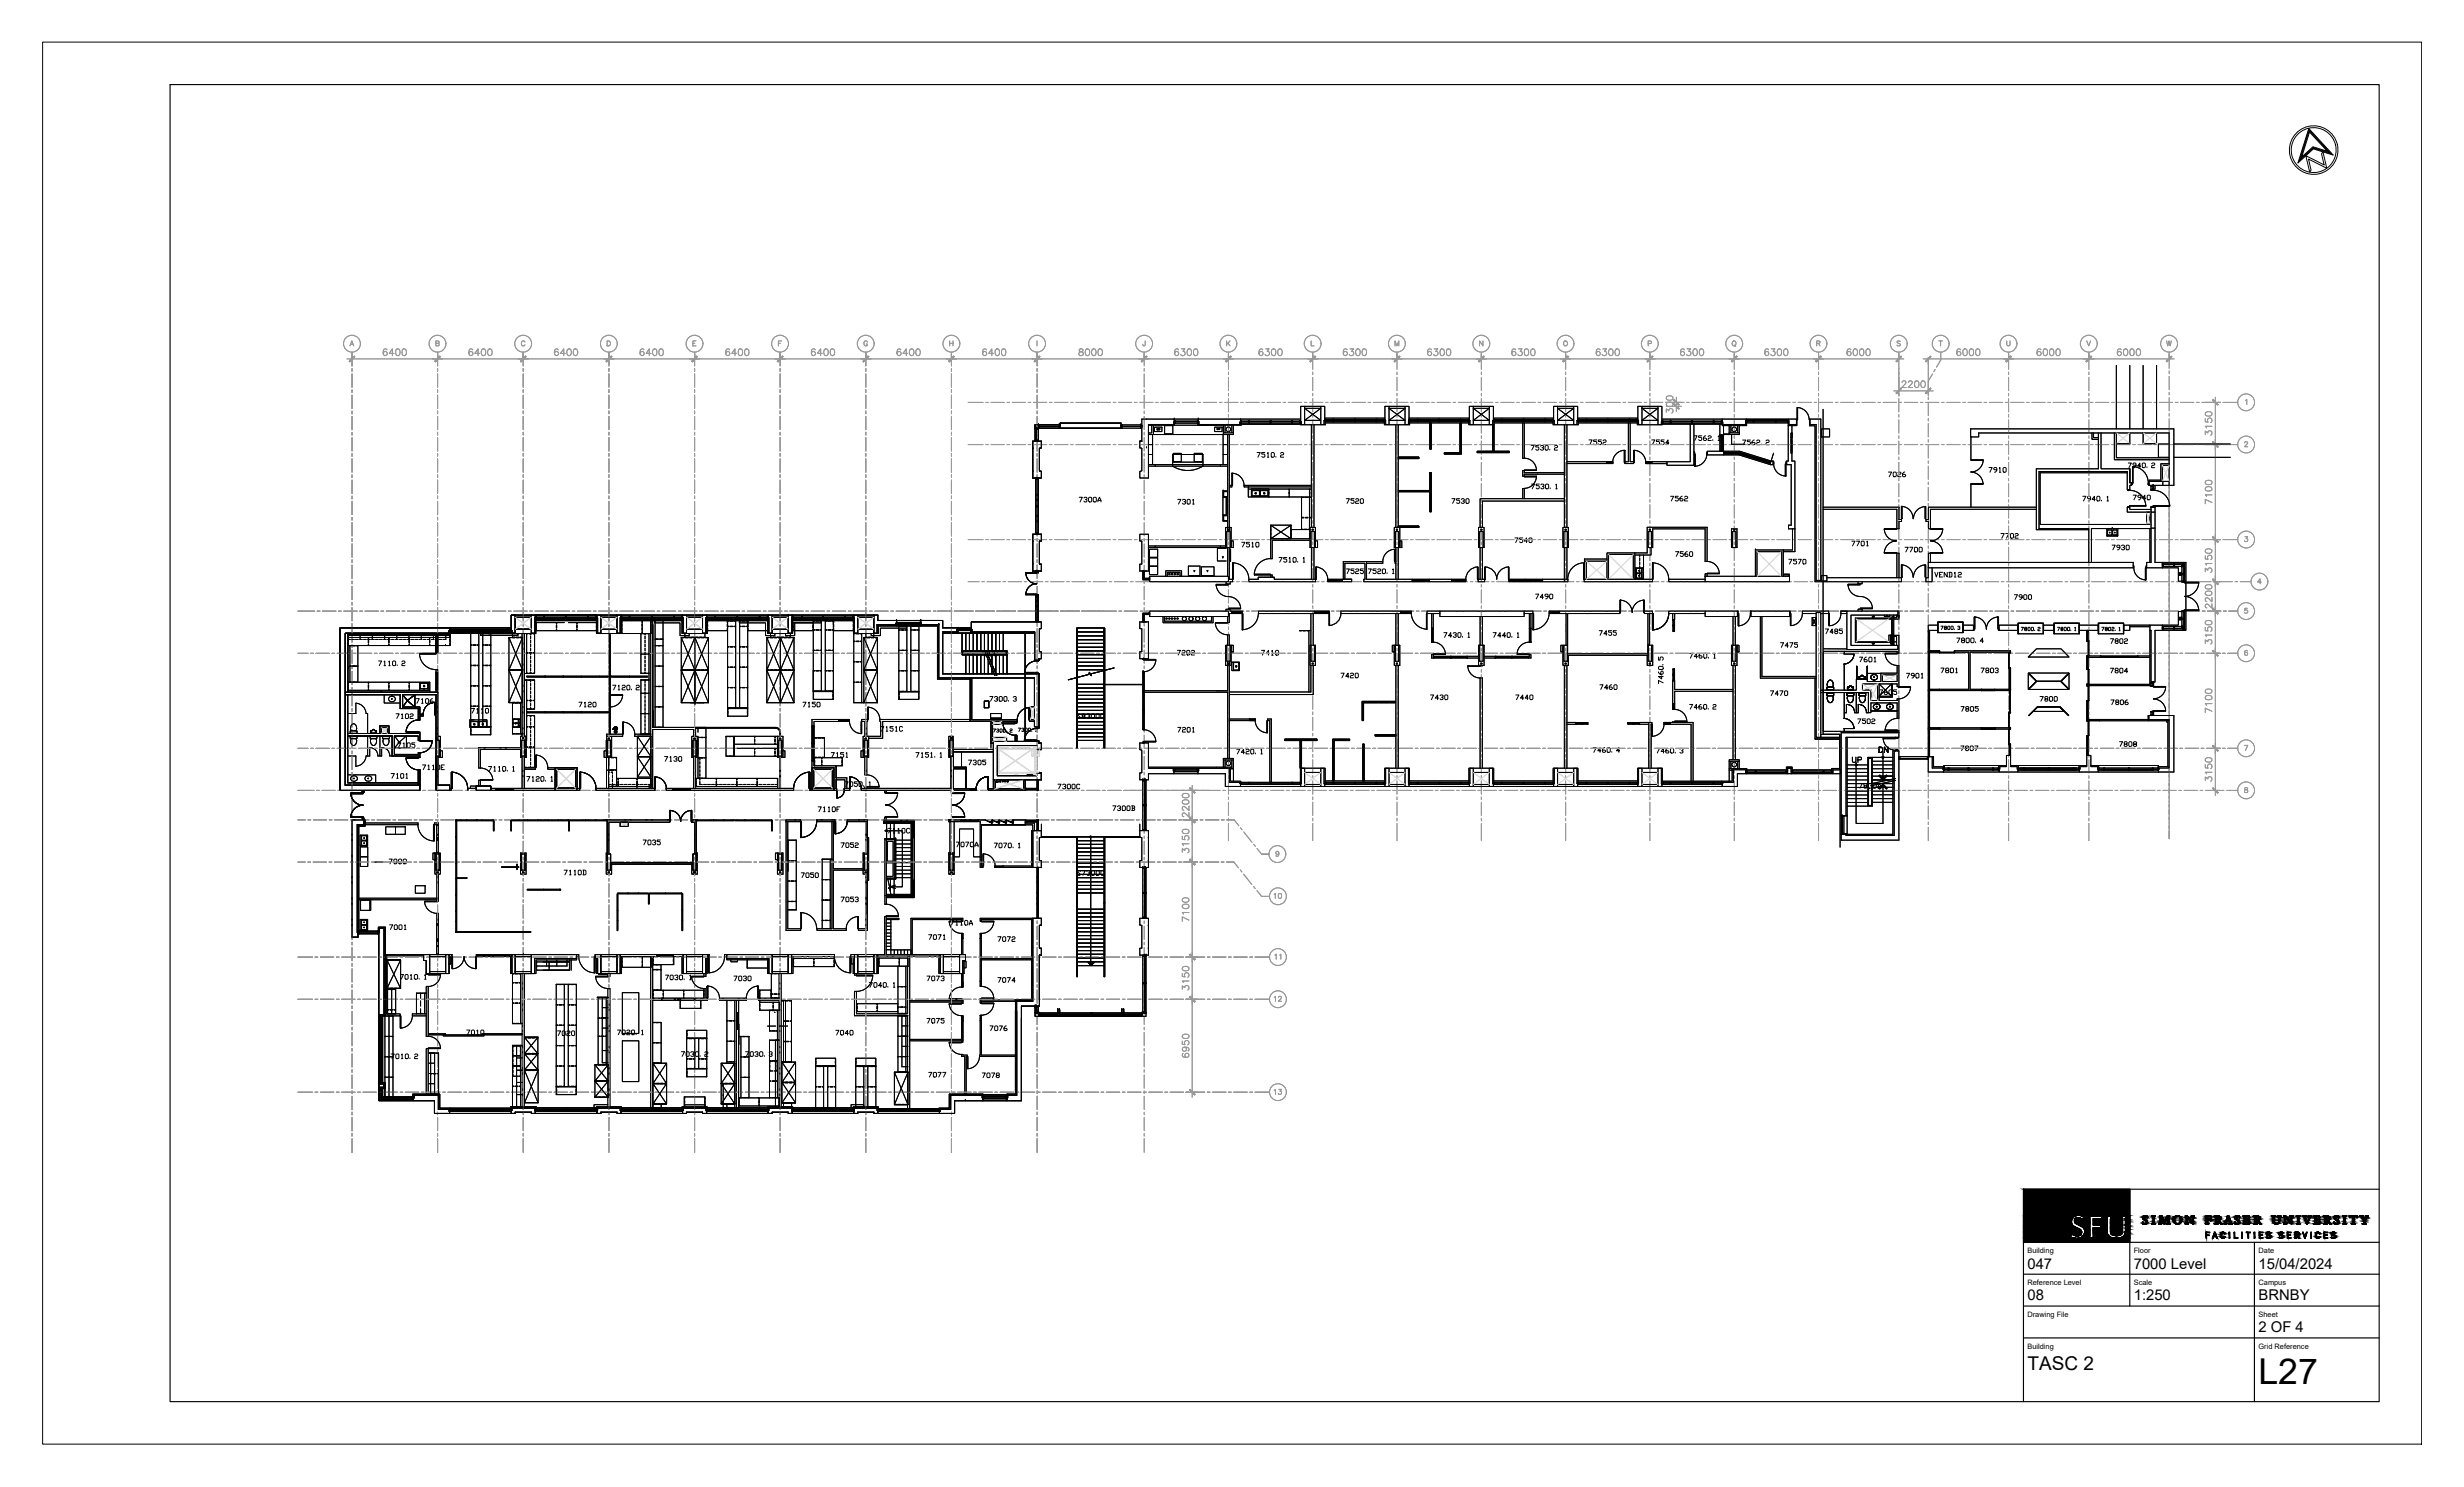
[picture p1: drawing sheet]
<svg xmlns="http://www.w3.org/2000/svg" width="737mm" height="444mm" viewBox="0 0 737 444" stroke-linecap="round" stroke-linejoin="round" font-family="sans-serif">
<defs><g id="words">
<text font-size="10.6" x="675.2" y="413.7">L27</text>
<text font-size="5.7" x="606.1" y="409.5">TASC 2</text>
<g font-size="4.4">
<text x="606.1" y="379.2">047</text>
<text x="637.9" y="379.2">7000 Level</text>
<text x="675.2" y="379.2">15/04/2024</text>
<text x="606.1" y="388.7">08</text>
<text x="637.9" y="388.7">1:250</text>
<text x="675.2" y="388.7">BRNBY</text>
<text x="675.2" y="398.1">2 OF 4</text>
</g>
<g font-size="2.2">
<text x="606.1" y="374.5">Building</text>
<text x="637.9" y="374.5">Floor</text>
<text x="675.2" y="374.5">Date</text>
<text x="606.1" y="384.1">Reference Level</text>
<text x="637.9" y="384.1">Scale</text>
<text x="675.2" y="384.1">Campus</text>
<text x="606.1" y="393.6">Drawing File</text>
<text x="675.2" y="393.6">Sheet</text>
<text x="606.1" y="403.1">Building</text>
<text x="675.2" y="403.1">Grid Reference</text>
</g>
</g></defs>
<!-- layer: FP047_7 Data|RM$TXT -->
<g fill="none" stroke="#000" stroke-width=".3">
<path d="M375.8 135.3h.9l-.7 1.4M378.1 135.3h-.9v.4h.7l.2 .3-.2 .7-.7-.2M378.8 135.5l.3-.2v1.4M378.8 136.7h.5M380.2 135.3h.5l.3 .2v1l-.3 .2-.7-.2v-1zM381.4 136.5v.2M382.8 135.5l.2-.2h.5l.3 .2-.3 .5-.7 .2v.5h1M457.7 133.2h.9l-.7 1.3M460 133.2h-.9v.4h.7l.2 .7-.2 .2h-.5l-.2-.2M460.5 133.4l.3-.2 .6 .2v.2l-.4 .2M461.2 133.8l.2 .3-.2 .4h-.4l-.3-.2M461.9 133.4l.3-.2 .6 .2v.9l-.2 .2h-.4l-.3-.2z"/>
<path d="M463.3 134.3v.2M464.7 133.4l.2-.2 .7 .2-.2 .4h-.5l-.2 .3v.4h.9M475 131.5h1l-.7 1.4M477.4 131.5h-1v.5h.7l.3 .2-.3 .7-.7-.2M478.7 131.5h-.9v.5h.7l.2 .2-.2 .7-.7-.2M479.2 131.8l.3-.3h.4l.2 .3-.2 .4-.7 .2v.5h.9M493.8 131.5h.9l-.7 1.4M496.1 131.5h-.9v.5h.7l.2 .2v.5l-.2 .2-.7-.2M497.5 131.5h-.9v.5h.6l.3 .2v.5l-.3 .2-.6-.2M498.9 132.4h-.9l.6-.9v1.4M506.4 130.3h.9l-.7 1.4M508.7 130.3h-.9v.4h.7l.2 .3-.2 .7h-.5l-.2-.3"/>
<path d="M509.9 130.3l-.7 .4v.7l.2 .3h.5l.3-.5-.3-.2h-.7M510.6 130.5l.2-.2 .8 .2-.3 .5h-.5l-.2 .2v.5h1M512 131.4v.3M513.6 130.5l.3-.2v1.4M513.6 131.7h.5M521 131.5h.9l-.7 1.4M523.3 131.5h-.9v.5h.6l.3 .3v.4l-.3 .2-.6-.2M524.4 131.5l-.7 .5v.7l.3 .2 .7-.2-.3-.4h-.7M525.1 131.8l.3-.3h.4l.3 .3-.3 .5-.7 .2v.4h1M526.5 132.7v.2M527.9 131.8l.3-.3h.5l.2 .3-.2 .5-.8 .2v.4h1M594.6 139.8h.9l-.6 1.4"/>
<path d="M597.7 140l.2-.2v1.4M598.8 140l.3-.2 .6 .2v.9l-.2 .3h-.4l-.3-.3zM636.2 138.4h1l-.8 1.4M638.6 139.1h-.8l-.2-.5 .2-.2 .8 .2v.7l-.8 .5M640 139.3h-1l.7-.9v1.4M640.6 138.4l.8 .2v.9l-.3 .3h-.5l-.2-.3v-.9zM641.8 139.5v.3M643.2 138.6l.3-.2 .6 .2-.2 .5h-.4l-.3 .2v.5h.9M322.6 148.6h1l-.7 1.4M324 148.9l.7-.3 .3 .5-.5 .2M324.7 149.3l.3 .3-.3 .4h-.4l-.3-.2M325.4 148.9l.3-.3 .6 .3v.9l-.2 .2h-.4l-.3-.2z"/>
<path d="M326.8 148.9l.3-.3 .6 .3v.9l-.2 .2h-.4l-.3-.2zM328.2 150l.5-1.4 .4 1.4M328.2 149.6h.9M352.1 149.3h.9l-.7 1.4M353.5 149.5l.7-.2 .2 .4-.5 .3M354.2 150l.2 .2-.2 .5h-.5l-.2-.3M354.9 149.5l.2-.2 .7 .2v.9l-.2 .3h-.5l-.2-.3zM356.5 149.5l.2-.2v1.4M356.5 150.7h.5M402.5 149.1h.9l-.7 1.4M404.8 149.1h-.9v.4h.7l.2 .8-.2 .2-.7-.2M405.3 149.3l.2-.2h.5l.2 .2-.2 .5-.7 .2v.5h.9"/>
<path d="M406.7 149.3l.2-.2h.5l.2 .2v1l-.2 .2-.7-.2zM434 149.1h1l-.7 1.4M436.4 149.1h-1v.4h.7l.3 .3v.5l-.3 .2-.7-.2M436.8 149.3l.2-.2h.5l.3 .2v.2l-.5 .3M437.5 149.8l.3 .2-.3 .5-.7-.2M438.2 149.3l.3-.2h.5l.2 .2v1l-.2 .2-.8-.2zM457.8 144.7h1l-.8 1.4M460.2 144.7h-1v.5h.7l.3 .2v.5l-.3 .2h-.5l-.2-.2M460.6 144.9l.2-.2 .8 .2v.3l-.5 .2M461.3 145.4l.3 .2-.3 .5h-.5l-.2-.2M462 144.9l.2-.2 .8 .2v1l-.3 .2h-.5l-.2-.2zM463.4 145.9v.2"/>
<path d="M465.1 144.9l.2-.2v1.4M465.1 146.1h.4M499.4 148.4h.9l-.7 1.3M501.7 148.4h-.9v.4h.7l.2 .3v.4l-.2 .2-.7-.2M502.9 148.4l-.7 .4v.7l.2 .2 .7-.2-.2-.4h-.7M503.6 148.6l.2-.2h.5l.2 .2-.2 .5-.7 .2v.4h.9M564.5 141.1h1l-.7 1.4M566 141.3l.2-.2 .7 .2v1l-.3 .2h-.4l-.2-.2zM567.4 141.3l.2-.2 .7 .2-.3 .5h-.4l-.2 .2v.5h.9M569.4 141.1l-.7 .5v.7l.3 .2h.4l.3-.5-.3-.2h-.7M596.9 140.4h-.6l-.3-.4 .3-.2 .6 .2v.7l-.6 .5M597.7 141.2h.4"/>
<path d="M598.2 159.5h.9l-.7 1.4M599.6 159.5h.9l-.7 1.4M601.2 159.5l.7 .2v.9l-.2 .3h-.5l-.2-.3v-.9zM602.4 159.7l.2-.2 .7 .2-.2 .5h-.5l-.2 .2v.5h.9M622.6 148.4h1l-.7 1.3M625 149.1h-.8l-.2-.3 .2-.4h.5l.3 .2v.7l-.8 .4M626.4 149.3h-1l.7-.9v1.3M627 148.4h.5l.3 .2v.9l-.3 .2-.7-.2v-.9zM628.2 149.5v.2M629.9 148.6l.2-.2v1.3M629.9 149.7h.4M637.7 148h.9l-.7 1.4"/>
<path d="M640 148.7h-.7l-.2-.2 .2-.5 .7 .2v.7l-.7 .5M641.4 148.9h-.9l.7-.9v1.4M641.9 148.2l.2-.2 .7 .2v1l-.2 .2h-.5l-.2-.2zM371.2 162.1h1l-.8 1.4M373.5 162.1h-.9v.5h.7l.2 .7-.2 .2h-.5l-.2-.2M374.3 162.3l.2-.2v1.4M374.3 163.5h.4M375.4 162.3l.3-.2 .6 .2v1l-.2 .2h-.4l-.3-.2zM382.4 166.6h.9l-.7 1.4M384.7 166.6h-.9v.5h.6l.3 .3v.4l-.3 .2-.6-.2M385.4 166.9l.2-.3v1.4M385.4 168h.4"/>
<path d="M386.8 166.6h.4l.3 .3v.9l-.3 .2-.7-.2v-.9zM387.9 167.8v.2M389.6 166.9l.2-.3v1.4M389.6 168h.5M402.5 170.1h.9l-.7 1.4M404.8 170.1h-.9v.4h.7l.2 .7-.2 .3h-.5l-.2-.3M405.3 170.3l.2-.2 .7 .2-.2 .4h-.5l-.2 .3v.5h.9M407.6 170.1h-.9v.4h.7l.2 .7-.2 .3h-.5l-.2-.3M409 170.1h1l-.7 1.4M411.4 170.1h-1v.4h.7l.3 .2v.5l-.3 .3h-.4l-.3-.3M411.9 170.3l.2-.2 .7 .2-.3 .4h-.4l-.2 .3v.5h.9M413.3 170.3l.2-.2 .7 .2v.9l-.3 .3h-.4l-.2-.3z"/>
<path d="M414.7 171.2v.3M416.3 170.3l.2-.2v1.4M416.3 171.5h.4M452.9 160.8h.9l-.7 1.4M455.2 160.8h-.9v.5h.7l.2 .2v.4l-.2 .3h-.5l-.2-.3M456.6 161.7h-.9l.7-.9v1.4M457.1 161l.2-.2 .7 .2v.9l-.2 .3h-.5l-.2-.3zM459.1 177.6h.9l-.7 1.4M461.4 178.5h-.9l.6-.9v1.4M462.8 178.3h-.7l-.2-.5 .2-.2 .7 .2v.7l-.7 .5M463.3 177.8l.2-.2 .7 .2v.9l-.3 .3h-.4l-.2-.3zM500.9 164.9h.9l-.7 1.4"/>
<path d="M503.2 164.9h-.9v.5h.7l.2 .2-.2 .7h-.5l-.2-.2M504.4 164.9l-.7 .5v.7l.2 .2h.5l.2-.2-.2-.5h-.7M505.1 165.2l.2-.3h.5l.2 .3v.9l-.2 .2h-.5l-.2-.2zM534.8 167.2h.9l-.7 1.4M537.1 167.2h-.9v.5h.6l.3 .2v.5l-.3 .2-.6-.2M537.5 167.2h1l-.7 1.4M539.2 167.2h.4l.3 .2v1l-.3 .2-.7-.2v-1zM553.6 161.8h.9l-.7 1.4M555 161.8h.9l-.7 1.4M556.4 162l.2-.2 .7 .2v.9l-.2 .3h-.5l-.2-.3zM558 162l.2-.2v1.4M558 163.2h.5"/>
<path d="M569.5 163.6h.9l-.7 1.4M570.9 163.6h.9l-.7 1.4M572.3 163.8l.2-.2 .7 .2v1l-.2 .2-.7-.2zM573.7 163.8l.2-.2 .7 .2v1l-.2 .2-.7-.2zM578.4 171.1l.5 1.4 .4-1.4M579.8 171.8h.5M580.7 171.1h-.9v1.4h.9M582.1 171.1v1.4l-.9-1.4v1.4M582.6 171.1h.7l.2 .2v1l-.2 .2h-.7M582.8 171.1v1.4M584.2 171.3l.3-.2v1.4M584.2 172.5h.5"/>
<path d="M585.4 171.3l.2-.2h.5l.3 .2-.3 .5-.7 .2v.5h1M602.2 177.8h.9l-.7 1.4M604.5 178.5h-.7l-.2-.3 .2-.4h.5l.2 .2v.7l-.7 .5M605.2 177.8h.5l.2 .2v1l-.2 .2-.7-.2v-1zM606.4 178l.2-.2h.5l.2 .2v1l-.2 .2-.7-.2zM631.4 163h.9l-.7 1.4M633.7 163.6h-.7l-.2-.2 .2-.4 .7 .2v.7l-.7 .5M634.2 163.2l.2-.2 .7 .2v.2l-.4 .2M634.9 163.6l.2 .3-.2 .5h-.5l-.2-.3M635.8 163l.7 .2v.9l-.2 .3h-.5l-.2-.3v-.9zM113.2 197.6h.9l-.7 1.4M114.8 197.8l.2-.2v1.4"/>
<path d="M114.8 199h.5M116.2 197.8l.2-.2v1.4M116.2 199h.5M117.3 197.8l.3-.2h.5l.2 .2v1l-.2 .2-.8-.2zM118.7 198.8v.2M120.1 197.8l.3-.2h.5l.2 .2-.2 .5-.8 .2v.5h1M293 194.7h1l-.8 1.4M294.4 194.9l.2-.2 .8 .2v.2l-.5 .2M295.1 195.3l.3 .3-.3 .5h-.5l-.2-.3M295.8 194.9l.2-.2 .8 .2v.9l-.3 .3h-.5l-.2-.3zM297.2 194.9l.2-.2 .8 .2v.9l-.3 .3h-.5l-.2-.3zM352 194.4h.9l-.7 1.4"/>
<path d="M353.4 194.6l.2-.2 .7 .2-.2 .5h-.5l-.2 .2v.5h.9M354.8 194.6l.2-.2 .7 .2v1l-.2 .2h-.5l-.2-.2zM356.2 194.6l.2-.2 .7 .2-.2 .5h-.5l-.2 .2v.5h.9M377.1 194.4h.9l-.6 1.4M379.4 195.4h-.9l.7-1v1.4M380.2 194.7l.2-.3v1.4M380.2 195.8h.4M381.3 194.7l.3-.3h.4l.2 .3v.9l-.2 .2h-.4l-.3-.2zM431.6 189.1h1l-.8 1.4M434 190h-1l.7-.9v1.4M434.4 189.3l.2-.2 .8 .2v.3l-.5 .2M435.1 189.8l.3 .2-.3 .5h-.5l-.2-.2"/>
<path d="M435.8 189.3l.2-.2 .8 .2v1l-.3 .2h-.5l-.2-.2zM437.2 190.3v.2M438.9 189.3l.2-.2v1.4M438.9 190.5h.4M446.4 189.1h.9l-.7 1.4M448.7 190h-.9l.6-.9v1.4M450.1 190h-.9l.6-.9v1.4M450.6 189.3l.2-.2 .7 .2v1l-.2 .2h-.5l-.2-.2zM452 190.3v.2M453.6 189.3l.2-.2v1.4M453.6 190.5h.5M478.1 188.5h.9l-.7 1.4"/>
<path d="M480.4 189.5h-.9l.7-1v1.4M481.8 188.5h-.9v.5h.7l.2 .2-.2 .7-.7-.2M483.2 188.5h-.9v.5h.7l.2 .2-.2 .7-.7-.2M495.8 196.4v.9h.5v-.6l.2-.3h.5l.2 .3v.4l-.2 .2M496 199.2h1l.2 .2v.5l-.2 .2h-1l-.2-.2zM497 198.7h.2M505.1 195.3h.9l-.7 1.4M507.4 196.3h-.9l.7-1v1.4M508.6 195.3l-.7 .5v.7l.2 .2h.5l.2-.2-.2-.5h-.7M509.5 195.3h.5l.2 .3v.9l-.2 .2h-.5l-.2-.2v-.9zM510.7 196.5v.2M512.3 195.6l.3-.3v1.4"/>
<path d="M512.3 196.7h.5M532.3 192.1h.9l-.7 1.4M534.6 193.1h-.9l.7-1v1.4M535.1 192.1h.9l-.7 1.4M537.4 192.1h-1v.5h.8l.2 .2-.2 .7h-.5l-.3-.2M545.7 188h.9l-.7 1.4M548 188.9h-.9l.7-.9v1.4M548.7 188.7l-.2-.2 .2-.5 .7 .2-.3 .5h-.4l-.2 .2 .2 .5h.4l.3-.2-.3-.5M550.8 188h-.9v.5h.7l.2 .2-.2 .7h-.5l-.2-.2M555.9 196.4h.9l-.7 1.4M558 196.4l-.7 .5v.7l.2 .2 .7-.2-.2-.4h-.7M558.9 196.4h.5l.2 .3v.9l-.2 .2-.7-.2v-.9z"/>
<path d="M560.3 196.7l.2-.3v1.4M560.3 197.8h.5M580.2 199.7h1l-.7 1.4M580.2 187.2h.7l-.5 1M581.4 187.7l-.2-.4 .5-.1 .2 .3-.7 .3 .2 .4 .5-.2-.2-.3M582.3 187.3l.1-.1 .5 .1-.2 .9-.4-.2zM583.3 199.7h.4l.3 .3v.9l-.3 .2-.6-.2v-.9zM583.4 187.2l.5 .1-.2 .9-.5-.2zM584.2 188v.2M584.7 200l.2-.3v1.4M585 190.7h.9l-.7 1.4M585.3 187.3l.1-.1 .5 .1-.3 .4"/>
<path d="M585.7 187.7l.2 .1-.2 .4-.4-.2M586.6 191.4l-.2-.2 .2-.5 .7 .2-.2 .5h-.5l-.2 .3 .2 .4h.5l.2-.2-.2-.5M587.8 190.9l.2-.2 .7 .2v1l-.2 .2h-.5l-.2-.2zM589.2 190.9l.2-.2 .7 .2v1l-.2 .2h-.5l-.2-.2zM590.6 191.9v.2M592.2 199.7h1l-.7 1.4M592.9 191.7h-.9l.7-1v1.4M595.2 199.7h.5l.3 .3v.9l-.3 .2-.7-.2v-.9zM596.4 200l.2-.3h.5l.3 .5-.5 .2M604.2 187.5h.7l-.5 1M605.4 188l-.2-.2 .2-.3 .5 .2-.2 .3-.5 .2 .2 .3 .5-.1-.2-.4M606.3 187.7l.1-.2 .5 .2-.2 .8-.4-.1z"/>
<path d="M607.2 187.7l.2-.2 .5 .2-.2 .8-.5-.1zM608.2 188.4v.1M609.2 187.7l.2-.2 .5 .2-.2 .3-.5 .2v.3h.7M615.1 187.5h.6l-.5 1M616.2 188l-.1-.2 .1-.3 .5 .2-.2 .3-.4 .2 .1 .3 .5-.1-.2-.4M617.1 187.7l.1-.2 .5 .2-.1 .8-.5-.1zM618.1 187.7l.1-.2 .5 .2-.1 .8-.5-.1zM619 188.4v.1M620.2 187.7l.2-.2v1M620.2 188.5h.4M628.3 187.5h.7l-.5 1M629.5 188l-.2-.2 .2-.3 .5 .2-.2 .3-.5 .2 .2 .3 .5-.1-.2-.4"/>
<path d="M630.5 187.5l.5 .2-.2 .8-.5-.1zM630.9 199.7h.9l-.7 1.4M630.9 190.9h.9l-.7 1.4M631.3 187.7l.2-.2 .5 .2-.2 .3-.5 .2v.3h.7M632.3 188.4v.1M632.5 191.6l-.2-.5 .7-.2 .2 .5-.9 .5 .2 .4h.5l.2-.2-.2-.5M633.5 187.7l.1-.2v1M633.5 188.5h.3M633.7 200l.2-.3 .7 .3v.9l-.2 .2-.7-.2zM633.7 191.1l.2-.2 .7 .2v1l-.2 .2h-.5l-.2-.2zM635.1 191.1l.2-.2 .7 .2-.2 .5h-.5l-.2 .3v.4h.9M118.4 213.4h.9l-.7 1.4"/>
<path d="M120 213.6l.3-.2v1.4M120 214.8h.5M121.4 213.4h.5l.2 .2v1l-.2 .2-.7-.2v-1zM122.6 213.6l.3-.2h.4l.2 .2-.2 .5-.7 .2v.5h.9M124.4 208.8h.9l-.7 1.4M126 209.1l.3-.3v1.4M126 210.2h.5M127.4 208.8h.5l.2 .3v.9l-.2 .2-.7-.2v-.9zM129.3 208.8l-.7 .5v.7l.2 .2 .7-.2-.2-.4h-.7M140.9 211.8h1l-.8 1.4M142.5 212l.3-.2v1.4M142.5 213.2h.5"/>
<path d="M143.9 212l.3-.2v1.4M143.9 213.2h.5M145.3 211.8h.5l.3 .2v1l-.3 .2-.7-.2v-1zM173.1 209.9h.9l-.7 1.4M174.7 210.2l.2-.3v1.4M174.7 211.3h.5M175.9 210.2l.2-.3h.5l.2 .3-.2 .4-.7 .2v.5h.9M177.2 210.2l.3-.3h.5l.2 .3v.9l-.2 .2-.8-.2zM183.2 204.8h.9l-.7 1.4M184.8 205.1l.2-.3v1.4M184.8 206.2h.5M186 205.1l.2-.3h.5l.2 .3-.2 .4-.7 .3v.4h.9"/>
<path d="M187.4 205.1l.2-.3h.5l.2 .3v.9l-.2 .2-.7-.2zM188.8 206v.2M190.2 205.1l.2-.3h.5l.2 .3-.2 .4-.7 .3v.4h.9M240 209.9h1l-.8 1.4M241.6 210.2l.3-.3v1.4M241.6 211.3h.5M243.8 209.9h-1v.5h.7l.3 .2v.5l-.3 .2-.7-.2M244.4 209.9h.5l.3 .3v.9l-.3 .2-.7-.2v-.9zM263.3 217.2h.9l-.7 1.4M264.9 217.4l.2-.2v1.4M264.9 218.6h.5M267 217.2h-.9v.4h.7l.2 .3v.4l-.2 .3h-.5l-.2-.3"/>
<path d="M267.7 217.4l.3-.2v1.4M267.7 218.6h.5M269.8 217.4l-.2-.2-.7 .2v.9l.2 .3h.5l.2-.3M295.9 208.2h.9l-.7 1.4M296.9 217.9h.7l-.5 1M297.3 208.5l.2-.3h.5l.2 .3v.2l-.4 .2M297.9 218h.7l-.4 .4M298 208.9l.2 .2-.2 .5-.7-.2M298.4 218.4l.2 .1-.2 .4-.5-.2M298.9 218h.7l-.2 .9-.5-.2zM298.9 208.2h.5l.2 .3v.9l-.2 .2-.7-.2v-.9zM299.9 218h.7l-.2 .9-.5-.2z"/>
<path d="M300.4 208.2h.4l.2 .3v.9l-.2 .2-.7-.2v-.9zM300.9 218.7v.2M301.5 209.4v.2M301.9 218h.7l-.2 .4-.5 .1v.4h.7M302.9 208.5l.2-.3h.5l.2 .5-.4 .2M303.6 208.9l.2 .2-.2 .5-.7-.2M304.4 217.6h.7l-.5 1.1M305.4 217.8l.5-.2 .2 .4-.3 .2M305.9 218.2l.2 .1-.2 .4-.5-.2M306.4 217.8l.2-.2 .5 .2-.2 .9-.5-.2zM307.4 217.8l.2-.2 .5 .2-.2 .9-.5-.2zM308.4 218.5v.2"/>
<path d="M309.6 217.8l.2-.2v1.1M309.6 218.7h.3M323 213.6l-.7-.2-.2 .2 .9 .9-.3 .3h-.4l-.2-.3M323.7 214.1l-.2-.3 .2-.4 .7 .2-.3 .5h-.4l-.2 .2 .2 .5h.4l.3-.3-.3-.4M324.9 213.6l.7-.2 .2 .4-.5 .3M325.6 214.1l.2 .2-.2 .5h-.5l-.2-.3M326.3 213.6l.2-.2 .7 .2v.9l-.2 .3h-.5l-.2-.3zM327.7 213.6l.2-.2 .7 .2v.9l-.2 .3h-.5l-.2-.3zM330 213.6l-.2-.2-.7 .2v.9l.2 .3h.5l.2-.3M352.1 217.4h.9l-.7 1.4M353.5 217.6l.2-.2 .7 .2-.2 .5h-.5l-.2 .3v.4h.9M354.9 217.6l.2-.2 .7 .2v1l-.2 .2h-.5l-.2-.2z"/>
<path d="M356.5 217.6l.2-.2v1.4M356.5 218.8h.5M400.9 201.2h.9l-.6 1.4M403.2 202.2h-.9l.7-1v1.4M403.7 201.4l.2-.2 .7 .2-.2 .5h-.5l-.2 .3v.4h.9M405.1 201.4l.2-.2 .8 .2v1l-.3 .2h-.5l-.2-.2zM427.7 207.7h.9l-.7 1.4M430 208.7h-1l.8-1v1.4M430.5 208l.2-.3 .7 .3v.2l-.4 .2M431.2 208.4l.2 .3-.2 .4h-.5l-.2-.2M431.9 208l.2-.3 .7 .3v.9l-.2 .2h-.5l-.2-.2zM453.1 207.7h1l-.8 1.4"/>
<path d="M455.5 208.7h-1l.7-1v1.4M456.9 208.7h-1l.7-1v1.4M457.3 208l.2-.3 .8 .3v.9l-.3 .2h-.5l-.2-.2zM478.3 204.7h.9l-.7 1.4M480.6 205.6h-.9l.7-.9v1.4M481.8 204.7l-.7 .5v.6l.2 .3h.5l.2-.3-.2-.4h-.7M482.5 204.9l.2-.2 .7 .2v.9l-.2 .3h-.5l-.2-.3zM495.8 200.8l.5 .8h.7l.2-.3v-.5l-.5-.2-.2 .2v.8M496.7 202v1l-.9-.8h1.4M497.2 204.1l-1.4-.7v1M505.1 210.6h.9l-.7 1.4M507.4 211.5h-.9l.7-.9v1.4"/>
<path d="M508.6 210.6l-.7 .4v.8l.2 .2 .7-.2-.2-.5h-.7M509.3 210.8l.2-.2h.5l.2 .2v1l-.2 .2-.7-.2zM510.7 211.8v.2M512.1 210.8l.2-.2h.5l.2 .2-.2 .5-.7 .2v.5h.9M529.3 206.5h.9l-.7 1.4M531.6 207.4h-.9l.7-.9v1.4M532.1 206.5h.9l-.7 1.4M533.5 206.7l.2-.2 .7 .2v1l-.2 .2h-.5l-.2-.2zM555.4 214.9h.9l-.7 1.4M557.7 214.9h-.9v.5h.6l.3 .2v.4l-.3 .3h-.4l-.2-.3M558.2 215.1l.2-.2 .7 .2v.9l-.3 .3h-.4l-.2-.3zM559.6 215.1l.2-.2 .7 .2-.3 .5h-.4l-.2 .2v.5h.9"/>
<path d="M561.9 206.2h.9l-.7 1.4M564 206.2l-.7 .5v.7l.7 .2 .2-.2-.2-.5h-.7M564.7 206.5l.2-.3h.5l.2 .3v.9l-.2 .2-.7-.2zM567 206.2h-.9v.5h.7l.2 .2-.2 .7-.7-.2M569.9 201.3h1l-.7 1.4M572.3 202h-.7l-.3-.3 .3-.4h.5l.2 .2v.7l-.7 .5M572.7 201.5l.3-.2h.4l.3 .2v1l-.3 .2-.7-.2zM574.4 201.5l.2-.2v1.4M574.4 202.7h.4M581.9 200.4l-.3-.2 .3-.5h.4l.3 .5-.3 .2h-.4l-.3 .5 .7 .2 .3-.2-.3-.5M584.7 201.1h.4M586.2 211.2h1l-.7 1.4"/>
<path d="M587.9 211.9l-.3-.2 .3-.5 .7 .2-.3 .5h-.4l-.3 .2 .3 .5h.4l.3-.2-.3-.5M589 211.4l.3-.2 .7 .2v1l-.3 .2h-.4l-.3-.2zM591.4 211.2h-.9v.5h.6l.3 .2v.5l-.3 .2h-.4l-.2-.2M593.9 200.4l-.3-.2 .3-.5h.4l.3 .3-.3 .4-.7 .2 .3 .5 .7-.2-.3-.5M597.1 200.4l.3 .2-.3 .5-.7-.2M609.9 208.2h.9l-.7 1.4M611.5 208.9l-.2-.2 .2-.5h.5l.2 .3-.2 .4-.7 .2 .2 .5 .7-.2-.2-.5M612.9 208.2h.5l.2 .3v.9l-.2 .2-.7-.2v-.9zM614.3 208.2h.5l.2 .3v.9l-.2 .2-.7-.2v-.9zM631.1 209.2h.9l-.7 1.4M632.5 200.5l-.2-.3 .2-.5h.5l.2 .5-.2 .3h-.5l-.2 .4 .7 .2 .2-.2-.2-.4M632.7 209.9l-.2-.2 .2-.5 .7 .2-.2 .5h-.5l-.2 .3 .2 .4h.5l.2-.2-.2-.5"/>
<path d="M633.9 209.4l.2-.2 .7 .2v1l-.2 .2h-.5l-.2-.2zM636 209.2l-.7 .5v.7l.2 .2h.5l.2-.2-.2-.5h-.7M636 200.7h-.9l.7-1v1.4M116.9 231.2h1l-.7 1.4M118.6 231.5l.2-.3v1.4M118.6 232.6h.4M118.9 222.1h.9l-.7 1.3M119.8 231.5l.2-.3 .7 .3v.9l-.3 .2h-.4l-.2-.2zM120.5 222.3l.3-.2v1.3M120.5 223.4h.5M121.4 231.5l.2-.3v1.4M121.4 232.6h.4"/>
<path d="M121.9 222.1h.5l.2 .2v.9l-.2 .2-.7-.2v-.9zM124 222.1h-.9v.4h.7l.2 .3-.2 .6-.7-.2M126.3 228.7h1l-.8 1.4M127.9 228.9l.3-.2v1.4M127.9 230.1h.5M129.3 228.9l.3-.2v1.4M129.3 230.1h.5M130.7 228.7h.5l.2 .2v.9l-.2 .3-.7-.3v-.9zM131.9 229.4h.5M132.8 228.7h-.9v1.4h.9M146.1 229.1h.9l-.7 1.4M147.7 229.3l.2-.2v1.4"/>
<path d="M147.7 230.5h.4M149.1 229.3l.2-.2v1.4M149.1 230.5h.4M150.5 229.1l.7 .2v1l-.3 .2h-.4l-.3-.2v-1zM151.6 230.3v.2M153.3 229.3l.2-.2v1.4M153.3 230.5h.5M157.5 232.1h.9l-.7 1.4M159.1 232.4l.2-.3v1.4M159.1 233.5h.5M160.3 232.4l.2-.3h.5l.2 .3-.2 .4-.7 .3v.4h.9M161.9 232.1h.5l.2 .3v.9l-.2 .2-.7-.2v-.9z"/>
<path d="M163.1 233.3v.2M164.7 232.4l.3-.3v1.4M164.7 233.5h.5M198.7 226.2h.9l-.7 1.4M200.3 226.4l.2-.2v1.4M200.3 227.6h.4M201.5 226.4l.2-.2h.5l.2 .4-.5 .3M202.2 226.9l.2 .2-.2 .5-.7-.3M202.9 226.4l.2-.2h.5l.2 .2v.9l-.2 .3-.7-.3zM248.5 225h.9l-.7 1.4M250.1 225.2l.3-.2v1.4M250.1 226.4h.5"/>
<path d="M252.2 225h-.9v.4h.7l.2 .7-.2 .3h-.5l-.2-.3M252.6 233.7h.9l-.7 1.4M252.9 225.2l.3-.2v1.4M252.9 226.4h.5M254 233.9l.2-.2 .7 .2v.9l-.2 .3h-.5l-.2-.3zM256.3 233.7h-.9v.5h.7l.2 .2v.4l-.2 .3h-.5l-.2-.3M256.8 233.9l.2-.2 .7 .2v.9l-.2 .3h-.5l-.2-.3zM258.2 234.8v.3M259.8 233.9l.3-.2v1.4M259.8 235.1h.5M273.8 225h.9l-.6 1.4M275.5 225.2l.2-.2v1.4"/>
<path d="M275.5 226.4h.4M277.6 225h-1v.4h.7l.3 .3v.4l-.3 .3h-.4l-.3-.3M278.3 225.2l.2-.2v1.4M278.3 226.4h.4M279.4 226.1v.3M281.1 225.2l.2-.2v1.4M281.1 226.4h.4M289.5 227.2h.9l-.6 1.4M290.9 227.4l.3-.2 .6 .2-.2 .5h-.2M291.6 227.9l.2 .2-.2 .5h-.4l-.3-.2M292.4 227.4l.2-.2 .7 .2v1l-.3 .2h-.4l-.2-.2zM294.7 227.2h-.9v.5h.6l.3 .2v.5l-.3 .2h-.4l-.2-.2"/>
<path d="M316.3 234.4h.9l-.7 1.4M317.7 234.6l.2-.2 .7 .2v.3l-.5 .2M318.3 235.1l.3 .2-.3 .5h-.4l-.2-.2M319.1 234.6l.2-.2 .7 .2v1l-.2 .2h-.5l-.2-.2zM320.5 234.6l.2-.2 .7 .2v1l-.2 .2h-.5l-.2-.2zM322.8 234.6l-.2-.2-.7 .2v1l.2 .2h.5l.2-.2M369.7 224h.9l-.7 1.4M372 224.9h-.9l.7-.9v1.4M372.5 224.2l.2-.2 .7 .2-.2 .4h-.5l-.2 .3v.5h.9M373.9 224.2l.2-.2 .7 .2v.9l-.2 .3h-.5l-.2-.3zM375.3 225.1v.3M376.9 224.2l.2-.2v1.4"/>
<path d="M376.9 225.4h.5M476.3 223.5h.9l-.7 1.4M478.6 224.4h-1l.7-.9v1.4M479.7 223.5l-.7 .5v.7l.3 .2 .7-.2-.3-.5h-.7M480.7 223.5h.5l.2 .2v1l-.2 .2-.8-.2v-1zM481.8 224.7v.2M484.2 224.4h-1l.8-.9v1.4M495.2 223.7h.9l-.7 1.4M497.5 224.6h-.9l.7-.9v1.4M498.7 223.7l-.7 .5v.7l.2 .2 .7-.2-.2-.5h-.7M499.4 224l.2-.3h.5l.2 .3v.9l-.2 .2-.7-.2zM500.8 224.9v.2"/>
<path d="M502.2 224l.2-.3h.5l.2 .5-.4 .2M502.9 224.4l.2 .2-.2 .5-.7-.2M555.8 234.2h.9l-.7 1.4M557.4 234.9l-.2-.2 .2-.5 .7 .2-.2 .5-.7 .2 .2 .5 .7-.2-.2-.5M558.8 234.2l.7 .2v1l-.2 .2-.7-.2v-1zM560.2 234.2l.7 .2v1l-.2 .2-.7-.2v-1zM561.4 235.6l.4-1.4 .5 1.4M561.4 235.1h.9M586.2 223h.9l-.7 1.4M587.8 223.7l-.2-.3 .2-.4 .7 .2-.2 .5h-.5l-.2 .2 .2 .5h.5l.2-.3-.2-.4M589 223.2l.2-.2 .7 .2v.9l-.2 .3h-.5l-.2-.3zM590.4 223h.9l-.7 1.4"/>
<path d="M633.6 221.7h.9l-.7 1.4M635.2 222.4l-.2-.2 .2-.5h.5l.2 .3-.2 .4-.7 .2 .2 .5 .7-.2-.2-.5M636.6 221.7h.5l.2 .3v.9l-.2 .2-.7-.2v-.9zM638 222.4l-.2-.2 .2-.5h.5l.2 .5-.2 .2h-.5l-.2 .5 .7 .2 .2-.2-.2-.5M116.3 256.8h1l-.7 1.4M117.7 257l.3-.2 .7 .2v1l-.3 .2h-.4l-.3-.2zM119.1 257l.3-.2 .7 .2v1l-.3 .2h-.4l-.3-.2zM120.5 257l.3-.2 .7 .2v1l-.3 .2h-.4l-.3-.2zM192.3 251.1h.9l-.7 1.4M193.9 251.1h.5l.2 .2v1l-.2 .2h-.5l-.2-.2v-1zM195.1 251.3l.2-.2h.4l.3 .2v.3l-.5 .2M195.7 251.8l.3 .3-.3 .4h-.4l-.2-.2"/>
<path d="M197.4 251.1h-.9v.5h.6l.3 .2v.5l-.3 .2h-.4l-.2-.2M244.6 241.2h.9l-.7 1.4M246.2 241.4l.3-.2v1.4M246.2 242.6h.5M247.6 241.4l.3-.2v1.4M247.6 242.6h.5M249 241.2h.5l.2 .2v1l-.2 .2h-.5l-.2-.2v-1zM250.2 241.9h.5M251.1 241.2h-.9v1.4M251.4 251.9h1l-.7 1.4M252.9 252.2l.2-.3 .7 .3v.9l-.3 .2h-.4l-.2-.2zM255.2 251.9h-.9v.5h.6l.3 .2v.5l-.3 .2h-.4l-.2-.2"/>
<path d="M255.7 252.2l.2-.3 .7 .3-.3 .4h-.4l-.2 .3v.4h.9M265.4 247.6h1l-.8 1.4M267 247.8l.3-.2v1.4M267 249h.5M268.4 247.8l.3-.2v1.4M268.4 249h.5M269.6 247.8l.3-.2 .7 .2v1l-.3 .2h-.4l-.3-.2zM271.9 247.8l-.2-.2-.7 .2v1l.3 .2h.4l.2-.2M285.9 251.7h.9l-.7 1.4M287.3 252l.2-.3h.5l.2 .3v.9l-.2 .2-.7-.2zM288.7 251.7h.9l-.7 1.4M290.1 252l.2-.3h.5l.2 .3v.9l-.2 .2-.7-.2z"/>
<path d="M291.5 253.1l.4-1.4 .5 1.4M291.5 252.7h.9M297.2 252h1l-.7 1.4M298.6 252.3l.3-.3h.4l.3 .3v.9l-.3 .2-.7-.2zM300 252h.9l-.6 1.4M301.7 252h.4l.2 .3v.9l-.2 .2-.7-.2v-.9zM302.9 253.2v.2M304.5 252.3l.2-.3v1.4M304.5 253.4h.4M332.7 240.9h.9l-.7 1.4M334.1 241.1l.2-.2h.5l.2 .5-.5 .2M334.8 241.6l.2 .2-.2 .5-.7-.2"/>
<path d="M335.7 240.9h.5l.2 .2v1l-.2 .2-.7-.2v-1zM337.1 240.9h.5l.2 .2v1l-.2 .2-.7-.2v-1zM338.3 240.9h.7l.2 .2-.2 .5M338.5 241.6h.5l.2 .5-.2 .2h-.7M338.5 240.9v1.4M116.5 276.5h.9l-.7 1.3M117.9 276.7l.2-.2h.5l.2 .2v.9l-.2 .2-.7-.2zM119.3 276.7l.2-.2h.5l.2 .2v.9l-.2 .2-.7-.2zM120.9 276.7l.2-.2v1.3M120.9 277.8h.5M168.7 260.1h.9l-.7 1.4M170.3 260.4l.2-.3v1.4"/>
<path d="M170.3 261.5h.4M171.7 260.4l.2-.3v1.4M171.7 261.5h.4M173.1 260.1h.4l.3 .3v.9l-.3 .2-.7-.2v-.9zM174.2 260.1h.7l.3 .3v.9l-.3 .2h-.7M174.5 260.1v1.4M239.5 260.9h1l-.7 1.4M240.9 261.1l.3-.2 .7 .2v1l-.3 .2h-.4l-.3-.2zM243.2 260.9h-.9v.5h.7l.2 .7-.2 .2h-.4l-.3-.2M243.7 261.1l.3-.2 .6 .2v1l-.2 .2h-.4l-.3-.2zM251.4 268.2h1l-.7 1.4M253.1 268.2h.4l.3 .2v.9l-.3 .3-.6-.3v-.9z"/>
<path d="M255.2 268.2h-.9v.4h.6l.3 .3v.4l-.3 .3-.6-.3M255.7 268.4l.2-.2h.4l.3 .2-.3 .5h-.2M256.3 268.9l.3 .2-.3 .5-.6-.3M277.6 279.4h1l-.7 1.4M279 279.7l.3-.3h.4l.3 .3v.9l-.3 .2-.7-.2zM280.4 279.4h.9l-.6 1.4M282.1 279.7l.2-.3v1.4M284.2 275.1h.9l-.7 1.4M285.8 275.4l.2-.3v1.4M285.8 276.5h.5M287.2 275.4l.2-.3v1.4M287.2 276.5h.5"/>
<path d="M288.4 275.4l.2-.3h.5l.2 .3v.9l-.2 .2-.7-.2zM289.8 276.5l.4-1.4 .5 1.4M289.8 276.1h.9M323 260.5l-.2-.2-.7 .2 .9 .9-.2 .3h-.5l-.2-.3M323.5 260.3h.9l-.7 1.4M324.9 260.5l.2-.2 .7 .2v.2l-.4 .3M325.6 261l.2 .2-.2 .5h-.5l-.2-.3M326.3 260.5l.2-.2 .7 .2v.9l-.2 .3h-.5l-.2-.3zM327.7 260.5l.2-.2 .7 .2v.9l-.2 .3h-.5l-.2-.3zM330 260.5l-.2-.2-.7 .2v.9l.2 .3h.5l.2-.3M119.7 291.3h.9l-.7 1.4M121.3 291.3h.5l.2 .3v.9l-.2 .2-.7-.2v-.9z"/>
<path d="M122.7 291.6l.2-.3v1.4M122.7 292.7h.5M123.9 291.6l.2-.3h.5l.2 .3v.9l-.2 .2-.7-.2zM125.3 292.5v.2M126.9 291.6l.3-.3v1.4M126.9 292.7h.5M198.9 291.5h1l-.7 1.4M200.3 291.7l.3-.2 .7 .2v.9l-.3 .3h-.4l-.3-.3zM201.7 291.7l.7-.2 .2 .4-.4 .3M202.4 292.2l.2 .2-.2 .5h-.4l-.3-.3M203.1 291.7l.3-.2 .6 .2v.9l-.2 .3h-.4l-.3-.3zM204.5 292.6v.3"/>
<path d="M206.2 291.7l.2-.2v1.4M206.2 292.9h.4M219.4 291.8h.9l-.6 1.4M220.8 292l.3-.2 .6 .2v.9l-.2 .3h-.4l-.3-.3zM222.2 292l.7-.2 .2 .4-.4 .3M222.9 292.5l.2 .2-.2 .5h-.4l-.3-.3M223.6 292l.3-.2 .6 .2v.9l-.2 .3h-.4l-.3-.3zM259.8 293.7h1l-.7 1.4M261.2 293.9l.3-.2 .7 .2v1l-.3 .2h-.4l-.3-.2zM263.6 294.7h-1l.7-1v1.4M264 293.9l.2-.2 .8 .2v1l-.2 .2h-.6l-.2-.2zM265.4 294.9v.2"/>
<path d="M267.1 293.9l.2-.2v1.4M267.1 295.1h.4M277.1 291.8h.9l-.6 1.4M278.5 292l.3-.2 .6 .2v1l-.2 .2-.7-.2zM279.9 291.8h.9l-.6 1.4M281.3 292l.7-.2 .2 .4-.4 .3M282 292.5l.2 .2-.2 .5-.7-.2M282.1 280.8h.4M298.3 280h1l-.7 1.4M298.3 292.2h1l-.7 1.4M299.7 280.3l.3-.3h.4l.3 .3v.9l-.3 .2-.7-.2zM299.7 292.5l.3-.3 .7 .3v.9l-.3 .2h-.4l-.3-.2z"/>
<path d="M301.1 280h.9l-.6 1.4M301.1 292.2h.9l-.6 1.4M302.5 280.3l.3-.3h.4l.2 .3-.2 .4-.7 .2v.5h.9M303.4 293.2h-.9l.7-1v1.4M116.9 315.1h1l-.7 1.4M118.6 315.1h.4l.3 .2v.9l-.3 .3-.7-.3v-.9zM120 315.3l.2-.2v1.4M120 316.5h.4M121.4 315.1h.4l.3 .2v.9l-.3 .3-.6-.3v-.9zM122.6 316.2v.3M124 315.3l.2-.2h.4l.3 .2-.3 .5-.6 .2v.5h.9M139.5 307.9h1l-.8 1.4"/>
<path d="M141.1 307.9h.5l.3 .3v.9l-.3 .2-.7-.2v-.9zM142.5 308.2l.3-.3v1.4M142.5 309.3h.5M143.9 307.9h.5l.3 .3v.9l-.3 .2-.7-.2v-.9zM166.7 308.2h.9l-.7 1.4M168.3 308.2h.5l.2 .2v.9l-.2 .3-.7-.3v-.9zM169.5 308.4l.2-.2h.5l.2 .2-.2 .5-.7 .2v.5h.9M170.9 308.4l.2-.2h.5l.2 .2v.9l-.2 .3-.7-.3zM184.6 307.9h.9l-.7 1.4M186 308.1l.2-.2 .7 .2v.9l-.2 .3h-.5l-.2-.3zM187.4 308.1l.2-.2 .7 .2-.2 .5h-.5l-.2 .2v.5h.9M188.8 308.1l.2-.2 .7 .2v.9l-.2 .3h-.5l-.2-.3z"/>
<path d="M190.2 309v.3M191.8 308.1l.3-.2v1.4M191.8 309.3h.5M203.7 314.4h.9l-.7 1.4M205.3 314.4h.5l.2 .2v1l-.2 .2-.7-.2v-1zM206.5 314.6l.2-.2h.5l.2 .2v.2l-.4 .3M207.2 315.1l.2 .2-.2 .5-.7-.2M208.1 314.4h.5l.2 .2v1l-.2 .2-.7-.2v-1zM209.3 315.6v.2M210.7 314.6l.2-.2h.5l.2 .2-.2 .5-.7 .2v.5h.9M222.9 314.4h.9l-.7 1.4M224.3 314.6l.2-.2h.5l.2 .2v1l-.2 .2-.7-.2z"/>
<path d="M225.7 314.6l.2-.2h.5l.2 .4-.5 .3M226.4 315.1l.2 .2-.2 .5-.7-.2M227.3 314.4h.5l.2 .2v1l-.2 .2-.7-.2v-1zM228.5 315.6v.2M229.9 314.6l.2-.2h.5l.2 .4-.4 .3M230.6 315.1l.2 .2-.2 .5-.7-.2M249.9 308h.9l-.7 1.4M251.2 308.2l.3-.2 .7 .2v.9l-.2 .3h-.5l-.3-.3zM253.6 308.9h-1l.8-.9v1.4M254.3 308l.7 .2v.9l-.2 .3h-.5l-.2-.3v-.9zM277.1 304.4h.9l-.6 1.4M278.5 304.6l.3-.2 .6 .2v1l-.2 .2h-.4l-.3-.2z"/>
<path d="M279.9 304.4h.9l-.6 1.4M282.2 304.4h-.9v.5h.7l.2 .2-.2 .7h-.4l-.3-.2M296 306.7h.9l-.7 1.4M297.6 306.7h.4l.3 .2v1l-.3 .2-.7-.2v-1zM298.7 306.7h1l-.7 1.4M300.8 306.7l-.7 .4v.8l.3 .2 .7-.2-.3-.5h-.7M277.6 320.6h1l-.8 1.4M279 320.8l.2-.2 .8 .2v.9l-.3 .3-.7-.3zM280.4 320.6h.9l-.7 1.4M281.8 320.6h.9l-.6 1.4M293.6 320.7h1l-.7 1.4M295.3 320.7h.4l.3 .3v.9l-.3 .2-.7-.2v-.9z"/>
<path d="M296.4 320.7h.9l-.6 1.4M298.1 321.5l-.3-.3 .3-.5h.4l.2 .5-.2 .3h-.4l-.3 .4 .7 .2 .2-.2-.2-.4"/>
</g>
<!-- layer: FP047_7|AWA -->
<g fill="none" stroke="#000" stroke-width=".3">
<path d="M632.7 109.2v19M636.7 109.2v19M640.7 109.2v19M644.7 109.2v19M343.3 138.9h2.1v.4h-2.1M344.3 127.1v2.3h-1M344.8 127.1v2.8h-1.5M351 125.3h.1M351.1 126.5v.6h-7.8M358.1 126.5v.6h12.9v-.6M358.2 125.3h.1M365.7 127.1v2.8h3v-2.8"/>
<path d="M365.7 129.4h3M366.2 127.1v2.3M367 138.9h-2.2v.4h2.2M367 129.9v29M367.5 129.9v29M368.3 127.1v2.3M390 122.1l4.8 3.6h-4.8l4.8-3.6M392 127v30.7M392.8 127v30.7M396.2 126v1h-7.5v-.5M413.9 126v1h7.5v-1M415.2 122.1l4.8 3.6h-4.8l4.8-3.6"/>
<path d="M417.3 127v30.7M418 127v30.7M439.1 126v1h7.5v-1M440.4 122.1l4.8 3.6h-4.8l4.8-3.6M455.2 126.4v10.6h.5v-10.6M464.3 126v1h7.5v-1M465.6 122.1l4.9 3.6h-4.9l4.9-3.6M467.7 127v30.7M468.4 127v30.7M468.4 138h13.7v.6h-13.7M480.4 138v.6M486.8 126.4v11.6h-1v.6h2.6v-.6h-1.1v-11.6"/>
<path d="M489.5 126v1h7.5v-.5M490.9 122.1l4.7 3.6h-4.7l4.7-3.6M493.8 138v.6M498.3 138h-6.3v.6h6.3h-6.3M505.3 126.8v11.2h-7v1.1h8.1v-12.3M506.4 135.1h.2v.6h-.2M510.5 134.9h9.6l9.4 2.9h.6v1.1h-.8l-9.4-2.9h-9.4zM510.5 135.1h-.3v.6h.3M514.1 126.8v3.2h1.1v-2.8M514.9 126.1v1.1h7.2v-1.1M515.2 134.9v1.1M515.2 129.7h1.7"/>
<path d="M516.9 129.4h3M516.9 127.2v2.7M517.4 127.2v2.2M519.5 127.2v2.2M519.9 127.2v2.7h-4.7M530.1 138.1h.2v.6h-.2M534.1 138.1h-.2v.6h.2M534.6 125.7v12.1h-.5v1.1h1.4v18.1h-.8v1.1h1.9M535.7 127.2v10.6h.9v20.3M537.2 125.3v1.9h-2.6M540.9 125.3v2h1.7v46.6h25.8v-1.2h-22.3M545 122.4v97.1h5.1v33.8"/>
<path d="M625.4 129.4v1.9h1.9M625.9 129.4v1.4h1.4M627.3 129.4v10.7h-18.5v18.2h15.6M628.1 129.4v10.7h8.6M632.1 129.4v8h16.4M632.7 129.4v7.4h15.8M636.7 129.4v3.2h-4M640.7 129.4v3.2h4v-3.2M648.4 132.7h-3.2v4h3.2M648.5 139.1h-2.1v4.8M648.5 138.6h-2.5v5.3M649.9 132.7h16.9"/>
<path d="M649.9 136.7h16.9M367 146.7h-1.4v1.9h1v5.3h-1v1.9h1.4M367 147h-1.2v1.4h1v5.7h-1v1.5h1.2M367.5 145.1h.8v.5h-.8M392 145.1h-20.1v.5h20.1M418.3 157.7h-1.5v6h.4M418.5 157.7v6h-.4M455.2 149.1v-3.1h.5v3.1M467.2 157.7h1.6v6h-1.6zM467.7 149.1h-25.2v8.6M467.7 149.8h-24.5v7.9M467.7 141.3h-12v-.7h-.5v1.7h.5v-.6h12"/>
<path d="M517.6 158.1h1.7v5.6h-1.7zM535.9 158.1v6.3h-2.8M536.6 158.1v6.8h-3.5M545 151.6h22.7v3.7h.8v.6h-.8v2.1h-.6v-5.8h-22.1M608.8 151.6h-32.3v3.7h-.7v.6h.7v2.1h.6v-5.8h31.7M635.9 141.3h-26v15.5h33.1M636.7 144.3h.4v.8h-.4v1.3h-.8v-5.5h-26.3v17.1h14.8v10.1M636.7 140.1v4.2v-4.2M641.7 153.1h1v3.6h-1zM642.7 158v10.1M643 152.3h-6.3v-.6h-.8v1.4h8.3M643 158h-17.8v10.1"/>
<path d="M643 157.9h1.2M644.2 145.1v1.2h-.4M646 143.5h-3.5v.4M646.6 145.1h1.9M646.6 143.9h1.9M343.3 163.2h2.1v.5h-2.1M348.5 172.3v-1.7h4.7v1.7M349 172.3v-1.2h3.8v1.2M366.4 163.7v-6h1.6v6h-.3M366.4 163.2h-1.6v.5h1.6M366.4 163.7h.3M366.5 174v.6h1.2v-.6"/>
<path d="M367 163.7v8.6M367.5 163.7v9.5h1v.7h-.8M373.3 173.2h2.8v-.6h4.8v.6h12.4v.7h-20zM376.1 172.6h4.8M379.9 172.6v-.7h.4v.7M391.6 161.1h-11.7v5.9h.4v-5.5h11.3M391.9 163.7h-.3v-6h1.6v6h-.3M392 163.7v9.5M392.8 163.7v9.5M401.2 173.2v.7M401.6 167.9h6.9v5.3h29.7v.7h-30.5v-.7h.4v-4.8h-6.1v4.8h-.4zM401.6 173.2h-4.7v.7h7.2v-.7h-2.1"/>
<path d="M408.5 167.9h4.9v.5h-4.9M417.3 167.9h-.2v.5h.2M417.3 163.7v9.5M418 163.7v9.5M422.2 173.2v.7M427.3 173.2v.7M433.9 173.2v.7M441.9 173.2h1.9v.7h-1.9zM442.3 163.7h-.3v-6h1.7v6h-.3M442.5 163.7v9.5M443.2 163.7v9.5M451.1 173.2h17.6v.7h-17.6z"/>
<path d="M461.1 173.2v.7M467.7 163.7v10.2M468.4 163.7v9.5M473.6 173.2h20.4v.7h-20.4zM473.7 167.7h6.7M474.2 167.7v5.5M480.4 167.1h-6.7v6.1M480.9 173.2v-7.5h7.4v7.5M488.7 165.3h-8.3v7.9M488.7 165.3v7.9M492.9 163.7h1.2v-5.6h15.6v9.7h.6v-10.2h-17.9v7.7h-3.7M493.6 163.7v2.2h-4.9"/>
<path d="M509.7 173.2h-10.8v.7h10.8M509.7 172.3v-.8h.6v.8M525.2 172.3v-7.4h7.4v7.4M533.1 164.4h-8.3v7.9M533.1 171.6h1.9v.7M533.1 171.8h1.7v.5M533.1 164.4v7.9M555.5 173.9v.6h1.2v-.6M567.1 172.7v-7.3h.6v7.3M576.5 169.7v3h-.8v1.2h1.9v-4.2M576.5 168.1v-2.7h.6v2.7M130.9 189.6v5.7h-.6v-5.7v5.7"/>
<path d="M134.6 188.9v.7h-30.7v17.3M143.7 189.2v.7h2.9M154 188.1h4.8M154.8 189.4v.5h-8.7M156.1 189.4v30.7M156.7 189.4v30.7M159.8 185.5h.1M160.1 185.1v4.3h-7.4v-.4v.4h3.7h-3.7v-.5v.5h7.4M178.3 185.1v4.3h7.4v-4.3M179.6 188.1h4.8M194.5 185.5v50.2M195.1 185.5v31.9h12.8v2.7"/>
<path d="M195.7 185.5v.7h7.6v3.8h2.7v-.6M203.9 185.1v4.3h7.4v-4.3M205.2 188.1h4.8M221 185.5v.7h7.9v3.8h2.7v-.6M229.5 185.1v4.3h7.4v-4.3M230.8 188.1h4.8M245.4 185.5v.7h-7.8v3.8h-2.8v-.6M255.1 185.1v4.3h7.5v-2.3h5.5v-.4M256.5 188.1h4.7M268 185.5h.1M271 187.1v.7h-7.8v2.2h-2.8v-.6M275.1 186.7v.4h5.5"/>
<path d="M275.3 185.5h.1M280.2 187.1v15.9h9.8M286.4 188.5v.7h-4.6M290.2 188.5v.7h19.1M306.5 188.9v32.8M310.7 196.9v.5h-.3M347.7 184.3v1.9h14.9v-1.9M348.1 184.3v1.4h14.1v-1.4M366.5 182.7v-.6h1.2v.6h3.6v.7h-3.8v2.7h-.5v-1.8M366.7 192.9h-.3v6h1.6v-6h-.3M367 192.9v-3.1h.5v3.1M367 197.7v8.8h-24.9"/>
<path d="M367.5 197.7v29M368.3 182.7v.7M376.2 182.7h21.1v.7h-21.1zM391.9 183.5v9.4h-.3v6h1.6v-6h-.3M391.9 198.9v8h-24.4M392.6 198.9v8.7h-25.1M392.6 183.5v9.4M392.9 182.7v.7M400.9 182.7h21v.7h-21zM417.2 192.9h-.4v6h1.7v-6h-.4M417.3 183.4v9.5M417.3 198.9v30.7"/>
<path d="M418 183.4v9.5M418 198.9v30.7M418.7 182.7v.7M428 183.4v4.3M428.5 183.4v4.3M428.7 196.2h-.2v-.6h-.5v1.1h.7M430.4 182.7h-3.8v.7h3.8M438.7 196.7h3.3M438.7 196.2h3.3M442.3 192.9h-.3v6h1.7v-6h-.3M442.5 198.9h.7M442.5 184.3v8.6"/>
<path d="M443.2 184.3v8.6M443.7 196.7h3.3M443.7 196.2h3.3M455.6 182.7h2.7v.7h-2.7M457 196.2h.2v-.6h.5v1.1h-.7M457.2 183.4v4.3M457.7 183.4v4.3M463.2 182.7h21.1v.7h-21.1zM466.2 182.7v.7M467.5 192.9h-.3v6h1.6v-3M467.7 198.9v30.7M468.2 183.4v9.5"/>
<path d="M468.4 198.9v30.7M468.5 195.9h24.2M468.6 183.4v12h24v-12M491.6 182.7h2.4v.7h-2.4zM493.1 183.4v9.5M493.7 192.9h.4v6h-1.7v-3M500 183.4v1.8h.6v-1.8M509.7 182.7h-10.8v.7h10.8M517.9 192.9h-.3v6h1.7v-6h-.4M518.1 184.3v8.6M518.1 198.9v28.2M518.8 184.3v8.6"/>
<path d="M518.8 198.9v28.2M519.4 182.7h.2v.7h-.2M523.5 182.7h-.2v.7h.2M526.2 184.3v18.4h16.7M526.7 184.3v17.9h16.2M535 182.7h.2v.7h-.2M541.7 184.6h1.2v2.4h-1.2zM541.7 184.6l1.2 2.4M542.9 183.4h-4.1v-.7h7.9v.7h-2.4M542.9 184.6l-1.2 2.4M545.1 195v23.6h22M545.1 193.9l7 .1"/>
<path d="M551.3 194.7v.7M551.3 198.5v7.8M552.1 182.7h-1.8v.7h1.8M554.9 185v6.9h9.8v-2h.5v.2M554.9 185h9.8M555 199.2v3.8M555.1 199.2v3.8M555.5 182.7v-.6h1.2v.6M558.2 199.2v3.8M558.2 199.2v4.5M559.7 184.4h.1M559.7 192.4h.1"/>
<path d="M559.7 192.5h.1M559.7 184.4h.5M559.7 192.5h.5M559.8 184.4h.1M559.9 184.5l.1 .3zM560 192.4h.1M560 184.4h.1M560 184.5h.1M560 192.3l-.1-.2 .1 .3M560 192.3h.1M560 184.4h.2M560.2 192.5h.1"/>
<path d="M560.2 184.4h.1M563.3 183.9v.4h1.6v-.4M564 183.9v.2h.2v-.2M564.7 185h.1M565.2 189.9h.3v2.6h-.3zM565.2 192h-10.5v-7.2h10.8v8.1M565.3 189.9v2.6M565.4 189.9v2.6M565.5 184.9l-.8 .2M565.5 192h.1M565.7 189.9h.3v2.6h-.3zM565.9 189.9v2.6v-2.6"/>
<path d="M566.1 190.3h.9v2.6M566.1 183.9v9M566.1 191.9h.9M566.1 189.9h1.5v5.4h-.5v-.6h-22M566.2 184.3h-.5v8.4h.5M566.9 183.9v.8h-.8M567 184.4h.6M567 184h.6M567.4 182.7h.2v2.4h-1.5M567.6 184v.5M627.9 196.1h-3.7v.4h3.7M636.7 186.9h6"/>
<path d="M636.7 187.3h6M639.2 196.1h3.5M639.2 196.5h3.5M642.7 188.4v16.5h.3M103.2 207.7h16.4v4.1h5.5v3.4h.4v-1.2h1v-.5h-1v-2.2h-5.1v-3.6h9.9v5.8h-.2v.5h.2v7.3M103.2 206.9h27.7M103.9 207.7v26.3h21.2M103.9 213.3h2.5M109.4 213.3h.5v6M113.6 219.3v-2.3h2.7v2.3M114 219.3v-1.8h1.8v1.8M114.9 207.7v2.5h4.7"/>
<path d="M125.1 219.3h-21.2h21.2v-.4h.4v2.5h-.4v-1.4h-7.2v5.5h7.2v-.5h.4v1.5h-.4v-.5h-8.6M130.3 206.9v-6.7h.6v21.1M181.4 219.5l-.2 6.9h1.6v-6.3M181.4 219.5h4.7v.6h-4.7zM194.5 219.5h-4.7v.6h4.7M242.7 217.1h.6M250.7 215.1v.6M290 215.1h-27v.6h.3v4.4h-3.6M290 202.7v13M290.5 202.7v12.5h13.6l-.1 .9h-.5v-.4h-6.8v5.9h.9M294.3 209.6h1.3v2h-1.3zM296.1 213.3h3.3v1.4h-3.3z"/>
<path d="M299.5 215.7v.8h-2.8M309.2 211.3h-1.2v3.9M309.2 215.2h-1.4v.5h1.4M310 217.3v.3M310.4 201.4h.3v16.2h-.3M342.1 206.9h24.9v19.8M367.4 214.9h7.9v.5h-7.9M468.4 216h2.7v.5h-2.7M492.9 216.5h.1M492.9 216.5h-2.8v-.5h3.7v.5h-.2v13.1M492.9 216.5v13.1M500 210.3h.6v1.8h-.6z"/>
<path d="M500.4 216v-.3h.2v.3M518.1 206.1h-17.5v-2.6h-.6v8.6M518.1 206.6h-17.5v3.7M542.6 202.7v18.2h7.3h-7.3M544.3 219.6h5.6v10.1h-2.3v.8M544.4 207h14.1v6M551.3 213h.7M551.3 207v7.8M551.3 217.8v.8M554.4 213h1.1M554.9 207v6M556.8 204.4h4.5v5h-2v-3.1h-2.5z"/>
<path d="M558 213h.5M558.2 203.7v-.7h-3.3v3.3h-10.5M558.2 203.7h4.1v-2.5h4.8v-2.3h.5v6.3h-.5v-.8h-5.3v5h5.3v-.5h.5v5.8h-.5v-4.6h-7.8v2.9h-.8M558.2 201.3h4.1M559.3 212.5h7.8M562.7 201.7h4.4v2h-4.4zM565.4 204.4v3.7h-3.6M565.7 204.4v4h-3.9M567.1 219v-.6h.5v.6M579.9 206.1h8.6v-11.1h-4.2v-.5h16.7v.5h-12.1v11.1h3.4M579.9 217.6h12.4M579.9 206.4h16.4"/>
<path d="M579.9 217.9h16.4M596.5 217.6h4.5v.3h-4.5M596.5 206.1h4.1v.3h-4.1M627.8 215.4h19.9v.4h.4v13.4h-2.9v.4M642.4 213.9h-.2v1.2h-14.4M103.9 231.6h8.4v2.4M103.9 220h13.3v6M103.9 226h2.5M108.3 236.3v.6h.5v-.6M109.4 226h1.1M109.9 220v6M112.9 226h1.2"/>
<path d="M113.6 220v6M125.1 234.7v-4.6h.4v4.6M130.3 226.1v8.6M130.8 220.1h.9v6.3h-.9M130.9 226.1v8.6M134.4 235.7h.5v.6v-.6zM134.4 236.3h.5M139.8 235.7h2.6h-2.6v.6zM142.4 235h-1.8v.7M143.1 235v-1.8h.5v1.8M146.7 235.7h19.2M155.6 220.1h1.7v6.3h-1.7z"/>
<path d="M155.6 223.4h-12.5v6.2h.5v-5.6h12M156.1 226.4v9.3M156.7 226.4v9.3M156.7 229.5h3.4M160.1 229.4v.6h-3.4M163.7 229.4v.6h2.2M163.7 229.5h2.2M165.9 236.3v-6.8h6.6v6.8M166.4 230h5.6v5.6h-5.6zM172.5 235.7h.8v.6h-30.9v-1.3h4.3v1.3M178.2 235.7h17.5v.6h-17.5zM199.2 235.7h2v.6h-2z"/>
<path d="M206.2 235.7h31v.6h-31zM206.8 220.1h1.6v6.3h-1.6zM207.3 220.1v-2h-12.2v17.6M207.3 226.4v9.3M207.9 226.4v9.3M232.4 220.1h1.7v6.3h-1.7zM242.1 235.7h.6h-.6v.6zM242.1 236.3h8M242.7 236.3v-6.8h6.6v6.8M242.7 229.5v-14.4h11.3v.6h-10.7v13.2h6.6v3.6h3.3v3.2M242.7 227.5h.6M243.2 230h5.6v5.6h-5.6z"/>
<path d="M249.3 236.3h.1M249.3 235.7h.8v.6v-.6zM249.9 235.7v-2.6h2.7v2.6M252.3 235.7h1.7v.6h-1.7zM258 220.1h1.7v6.3h-1.7zM258.1 236.3h26.2v.7M258.5 220.1v-4.4h-.9v-.6h1.8v.6h-.3v4.4M258.5 226.4v5.2h.6v-5.2M258.5 235.7v-.4h.6v.4M258.5 226.1h.6M259.7 220.7h4.2v-5h32.3v8.3M264.5 236.3v.7h.4v-.7"/>
<path d="M264.5 236.6v.4M264.9 236.6v.4M284.3 226.1v9.6h-26.8v.6h1M284.9 221.3v-1.2h-1.3v6.3h.7M284.9 224h12.1M288.6 229.8v6M288.9 229.8v6M290 235.8v.5M296.2 222.1h.8M296.7 220.4h4.2v1.2M297 233.1v2.7h-1.5v.5h11v-3.2M297 224.8h-12v4.5h3.9v.5h-3.9v6h6.8v.5h-6.8"/>
<path d="M297.5 233.1v2.7h8.6v-2.7M303.5 221.6v-1.8h.5v1.8M307.1 231.9v-.3h1.6v.3M307.8 231.9h.2M310.4 221.6h.3v.5M310.7 230.9v.2M343.3 229.3h25M365.7 229.3v-2.6h3v6.8M365.7 227.2h3M366.2 227.2v2.1M367.8 229.3v4.2h3.1v.6M367.8 229.8h.9"/>
<path d="M368.3 227.2v2.6M379.6 233.9v-18.5h-.7v-.5h1.2v19M388.7 233.9v-4.3h7.5v4.3M390 230.9h4.8M413.9 233.9v-4.3h7.4v4.3M415.2 230.9h4.8M439.1 233.9v-4.3h7.4v4.3M440.4 230.9h4.8M442.5 229.6v-26.9h.7v26.9M464.3 233.9v-4.3h7.4v4.3M465.6 230.9h4.9M489.5 233.9v-4.3h7.5v4.3"/>
<path d="M490.9 230.9h4.7M505.5 233.5v-17h-6.3v-.5v.5h-1.7v-.5h8.6v17.5M516.9 229.8h5.3v.6M516.9 227.6h3M516.9 230.2h.9M517.4 227.6v2.2M517.8 229.8v3.7h-3.1v.4M519.5 227.6v2.2M519.9 229.8v-2.7h-3v6.4M534 230.5v-1.2h1.8v1.2M534.2 229.3h1.5M544.4 220.4h5.5"/>
<path d="M552.2 220.4v23.5M565.9 224.4v25h-13.7M577.6 226.2h.4v3h3.2v.4M107.2 246.9h1.8h-1.8v31.5v-31.5h2h-2h2v-1.8v1.8zM108.3 245.1v-.6h.5v.6h.4M109.2 246h15.8v.5h-15.8M130 255h1.7v6.3h-1.7zM130.6 255v-8.5h-.7v-.5h1.2v9M155.6 255h1.7v6.3h-1.7zM181.5 255h-.3v6.3h1.6v-3M181.5 255.3v-10.2h18.7v.7h-18.2v9.5M182.5 257.8h24.6"/>
<path d="M182.5 258.3h24.6M185.4 245.8h2.4v1.2h-2.4zM207.6 255.3v-9.5h-.8v-.7h1.3v10.2M208.1 255h.3v6.3h-1.6v-3M232.4 255h1.7v6.3h-1.7zM235 245.6h4.4v-.5h-4.4v33h4.4v-.5h-3.9v-32M244.2 245.1h5.4v.5h-5.4zM248.7 245.6v32h-4.5v.5h8.8v-.5h-3.9v-17.5h8.9M249.1 245.6v14.1h8.9M258.9 245.6l.4 .1v-.6h-6v.5h6M259.3 250.4v4.9M264.5 244.3h.4v1.5h-.4z"/>
<path d="M272.9 250.4h.4v12.8h-.4zM283.6 245.1h.7h-.7v.5h8.8v-.5h2.1l1.7 .7 .2-.3M283.6 254.9h1.6v6.4h-1.6zM285 245.1h2.3v.5M292.4 245.1h2.1l2 1 .3-.4-.4-.2 .2-.4 2.1 1 .2-.4-.4-.2 .2-.4 2 1 .2-.4-.4-.2 .3-.4 2 1 .2-.4-.4-.2 .3-.4h3.6v1.5h-13.1v12.3h.4v.4h-.8v-13.7h-.6zM296.4 245.5l.2-.4 2.1 1 .2-.4-.4-.2-.3 .3 .5-.7 2 1 .2-.4-.4-.2-.2 .3 .5-.7 2 1 .2-.4-.4-.2-.2 .3 .5-.7h3.6v1.5h-13.1M296.4 245.5l.4 .2-.3 .4-.3-.3zM297.5 258.9v.4M306.5 246.6h2.2v1.7h-.3v10.6M306.5 246.1h2.7v2.2M308.7 258.9h-8.8v.4h8.8M107.2 269h23.4"/>
<path d="M107.2 268.5h23.4M113.1 277.2v1.2v-1.2h2.1v26.5v-26.5zM130.6 261.3v8.1h.5v-8.1M182 260.1h.4M258.9 273.1h.4v5h-2.7v-.5h2.3zM258.9 261.3v1.9h.8v-12.8h-.8v4.6h-.9v6.3h1.3M259.3 260.1v3.1M264.5 267.7h.5v2.6h-.5zM272.9 263.2h.4M283.8 261.3h1.3M287.8 279v6.3M308.4 274.9v24"/>
<path d="M308.7 274.5h-15.7v.9h.4v-.5h15.3M115.2 285.3h11.4M115.2 285.7h11.4M115.6 285.7v17.4M127.4 291v.2h.6v-.2M127.4 294.9h.6v14.9h-.6zM128.4 285.3h4.8M128.4 285.9h4.8M128.4 290.4h4.8M128.4 291h4.8M130.6 285.3v-12.3h.5v12.3M134.2 285.9h.9v-.6v.6z"/>
<path d="M134.2 285.3h.9M152.7 285.9h-10.3v-.6h10.6h-.6v.6h.6h-.3v5.1h.3M154 285.3h4.8M154 285.9h4.8M154 290.4h4.8M154 291h4.8M156.1 291v39.9M156.7 291v39.9M172.4 286.5v.4h-12.2v4.1h-.4M172.4 285.3h.6v.6h-.6M178 285.3v.6M178.3 286.5v4.5h.3"/>
<path d="M179.6 285.3h4.8M179.6 285.9h4.8M179.6 290.4h4.8M179.6 291h4.8M181.7 291v.8h.6v-.8M185.4 285.3h18.8M194.5 285.9v45.3M195.1 285.9v45.3M195.1 298.4h15.3v-2.9h.6v2.9h.4v.6h-16.3M196.3 285.3v.6M197.7 298.4v.6M201.3 285.3v.6"/>
<path d="M203.9 285.9v5.1h.3M204.2 285.9h-18.8h.4v5.1h-.4M205.2 285.3h4.8M205.2 285.9h4.8M205.2 290.4h4.8M205.2 291h4.8M207.7 298.4v.6M211.4 286.5v4.5h-.4v.9h-.6v-.9M211.6 285.3h.4v.6h-.4M215.1 298.4h8v.6h-8zM217.3 286.5v.4h12.1v4.1h.4M217.3 285.3h-.7v.6h.7"/>
<path d="M220.2 299v32.2M220.8 299v32.2M230.8 285.3h4.8M230.8 285.9h4.8M230.8 290.4h4.8M230.8 291h4.8M232.9 291v39.9M232.9 298.4h-6.2v.6h6.2M233.5 291v39.9M236.6 285.3h12.9v.6h-12.9M237.1 285.9v5.1h-.5M255.1 285.9v5.1h.3v.5h.6v-.5"/>
<path d="M255.4 285.3h-1.1v.6h1.1M256.4 285.3h4.8M256.4 285.9h4.8M256.4 290.4h4.8M256.4 291h4.8M262.2 285.3h2.3v-11.3h.4v.5h3.8v.4h-3.8v10.4h16.2M262.2 285.8h18.9M262.6 285.8v5.2h-.4M271.3 285.8v17.2h-15.3v-6.7h-.6v7.3h15.9v27.8M271.9 285.8v45.6M271.9 299.1h15.5v-.4h.4v1.2h-.4v-.4h-15.5M272.3 285.3v-10.8h15.5v.9h-.4v-.5h-14.7v10.4"/>
<path d="M280.7 285.8v5.2h.4M282 285.3h4.9M282 285.9h4.9M282 290.4h4.9M282 291h4.9M287.4 280.6h.4h-.4v4.7M288.2 287.1v3.9h-.4v4h-.4v-4M303.6 299.4h-10.2v.4h-.4v-1.3h.4v.4h15.3h-5.1v28.2M308.4 286.5h-15v-5.9h-.4v12.7h.4v-6.4h15M310.7 285.5v13.2M114 303.7h1.2M115.2 303.1h4.4v.6h-4.4"/>
<path d="M127.4 303.1h-4.1v.6h4.1M220.2 302.7h.6M220.2 307.7h.6M271.9 310.7h15.5v-7.1h.4v7.9h-.4v-.4h-15.5M303.6 301.9v25.2h-2.6v1.1M303.6 315.4h-10.2v-10.3h-.4v10.3h-.2v.4h10.8M114.1 323.7h1.1v1.7h-1.2M123.4 328.2v-1.1h8v4.2h3.2v.3M127.4 327.1v-13.6h.6v13.6M152.7 330.9v.7v-.7h7.5v.7M178.3 331.6v-.7h7.5v.7M181.7 330.2h-4.1v1"/>
<path d="M181.7 330.9v-35.4h.6v35.4M203.9 331.6v-.7h7.5v.7M229.4 331.6v-.7h7.6v.7M255.1 331.6v-.7h7.5v.7M258.2 330.9v-.7h-3.8v1M288.4 327.1v-11.3h-1v-.6h.4v.2h1.3v.4h-.3v11.3M293.8 328.2v-1.1h-10v4.2h-3.1v.3"/>
<circle cx="367.2" cy="128.3" r=".7"/>
<circle cx="518.4" cy="128.3" r=".7"/>
<circle cx="349.6" cy="171.6" r=".19"/>
<circle cx="350.4" cy="171.6" r=".19"/>
<circle cx="351.2" cy="171.6" r=".19"/>
<circle cx="352" cy="171.6" r=".19"/>
<circle cx="348.7" cy="184.9" r=".19"/>
<circle cx="349.6" cy="184.9" r=".19"/>
<circle cx="350.4" cy="184.9" r=".19"/>
<circle cx="351.2" cy="184.9" r=".19"/>
<circle cx="352" cy="184.9" r=".19"/>
<circle cx="367.2" cy="228.2" r=".7"/>
<circle cx="518.4" cy="228.6" r=".7"/>
</g>
<!-- layer: FP047_7|SGRID -->
<g fill="none" stroke="#989898" stroke-width=".3">
<path d="M104.6 103.4l.6-1.5 .5 1.5M104.8 102.9h.7M130.3 102.6l.9-.1v-.5l-.9-.1v1.5l.9-.1v-.5l-.3-.2M156.9 102.2a.61 .61 0 0 0-.8-.2 .61 .61 0 0 0-.2 .8 .55 .55 0 0 0 .4 .6 .55 .55 0 0 0 .6-.3M181.5 101.9h.5a.79 .79 0 0 1 .5 .8 .79 .79 0 0 1-.5 .7h-.5zM207.1 102.6h.6M208.1 101.9h-1v1.5h1M232.7 102.6h.6M233.6 101.9h-.9v1.5M259.3 102.2a.61 .61 0 0 0-.8-.2 .61 .61 0 0 0-.2 .8 .53 .53 0 0 0 .5 .6 .53 .53 0 0 0 .5-.6h-.3M283.9 102.6h1M283.9 101.9v1.5"/>
<path d="M284.9 101.9v1.5M310 101.9v1.5M342.3 101.9l-.1 1.4h-.4l-.2-.4M366.7 101.9v1.5M367.1 102.5l.6 .9M367.7 101.9l-1 1M392 101.9v1.5h.8M417 103.4v-1.5l.6 1.5 .6-1.5v1.5M443.3 101.9v1.5l-1-1.5v1.5M492.7 102.7l.9-.1v-.6l-.9-.1v1.5M518.5 103.1l.4 .5M543.1 102.6l.9-.1v-.5l-.9-.1v1.5"/>
<path d="M543.6 102.6l.5 .8M568.1 102.1l-.4-.2-.6 .2 .1 .4 .9 .5-.2 .3-.8-.1M579.6 101.9h1M580.1 101.9v1.5M599.9 101.9v1.1l.4 .4 .5-.2 .1-1.3M623.8 101.9l.6 1.5 .6-1.5M647.7 101.9l.3 1.5 .4-1.5 .4 1.5 .3-1.5M671.3 119.7l.4-.3v1.5M671 132.4l.3-.4 .5 .1v.5l-.8 .9h1M671.1 160.4h.8l-.5 .6a.49 .49 0 0 1 .5 .4 .49 .49 0 0 1-.3 .6 .49 .49 0 0 1-.6-.4M676 174h-1.1l.7-1v1.5M671.8 181.8h-.7l-.1 .7a.52 .52 0 0 1 .8-.1 .52 .52 0 0 1 0 .8 .52 .52 0 0 1-.8-.2"/>
<path d="M671.9 194.6l-.1-.1a.68 .68 0 0 0-.8 .6 .68 .68 0 0 0 .7 .7 .47 .47 0 0 0 0-.8 .47 .47 0 0 0-.7 .4M671 222.8h1l-.8 1.5M671.1 235.5v.4l.9 .5a.51 .51 0 0 1-.4 .5 .51 .51 0 0 1-.6-.2v-.4l.9-.5-.3-.4zM382.3 255a.47 .47 0 0 1-.6 .4 .47 .47 0 0 1-.2-.7 .47 .47 0 0 1 .7 0l.1 .3a.69 .69 0 0 1-.5 1l-.3-.3M380.9 267.3l.4-.2v1.5M382.4 267.1h.2a.71 .71 0 0 1 .5 .8 .71 .71 0 0 1-.7 .6l-.3-.6zM380.9 298.1l.4-.3v1.5M381.1 285.5l.4-.3v1.5M382.2 298.2l.3-.4 .5 .2-.1 .6-.8 .7h1M382.6 285.5l.3-.3v1.5M380.9 325.9l.4-.3v1.5M382.3 325.6h.8l-.4 .6a.51 .51 0 0 1 .3 .8 .51 .51 0 0 1-.9-.1"/>
<circle cx="105.2" cy="102.7" r="2.52"/>
<circle cx="130.8" cy="102.7" r="2.52"/>
<circle cx="156.4" cy="102.7" r="2.52"/>
<circle cx="182" cy="102.7" r="2.52"/>
<circle cx="207.6" cy="102.7" r="2.52"/>
<circle cx="233.2" cy="102.7" r="2.52"/>
<circle cx="258.8" cy="102.7" r="2.52"/>
<circle cx="284.4" cy="102.7" r="2.52"/>
<circle cx="310" cy="102.7" r="2.52"/>
<circle cx="342" cy="102.7" r="2.52"/>
<circle cx="367.2" cy="102.7" r="2.52"/>
<circle cx="392.4" cy="102.7" r="2.52"/>
<circle cx="417.6" cy="102.7" r="2.52"/>
<circle cx="442.8" cy="102.7" r="2.52"/>
<circle cx="468" cy="102.6" r=".69"/>
<circle cx="468" cy="102.7" r="2.52"/>
<circle cx="493.2" cy="102.7" r="2.52"/>
<circle cx="518.4" cy="102.6" r=".68"/>
<circle cx="518.4" cy="102.7" r="2.52"/>
<circle cx="543.6" cy="102.7" r="2.52"/>
<circle cx="567.6" cy="102.7" r="2.52"/>
<circle cx="580.2" cy="102.7" r="2.52"/>
<circle cx="600.4" cy="102.7" r="2.52"/>
<circle cx="624.4" cy="102.7" r="2.52"/>
<circle cx="648.4" cy="102.7" r="2.52"/>
<circle cx="671.5" cy="120.3" r="2.52"/>
<circle cx="671.5" cy="132.9" r="2.52"/>
<circle cx="671.5" cy="161.3" r="2.52"/>
<circle cx="675.4" cy="173.9" r="2.52"/>
<circle cx="671.5" cy="182.7" r="2.52"/>
<circle cx="671.5" cy="195.3" r="2.52"/>
<circle cx="671.5" cy="223.7" r="2.52"/>
<circle cx="671.5" cy="236.3" r="2.52"/>
<circle cx="381.9" cy="255.3" r="2.52"/>
<circle cx="382" cy="267.9" r="2.52"/>
<circle cx="382" cy="298.7" r="2.52"/>
<circle cx="382" cy="286.1" r="2.52"/>
<circle cx="382" cy="326.5" r="2.52"/>
</g>
<!-- layer: FP047_7|SGR -->
<g fill="none" stroke="#989898" stroke-width=".3">
<path d="M105.2 105.3v4.1M105.2 110.2v.8M105.2 111.8v4M105.2 116.6v.7M105.2 118.1v4M130.8 105.3v4.1M130.8 110.2v.8M130.8 111.8v3.9M130.8 116.5v.8M130.8 118.1v4M156.4 105.3v4.1M156.4 110.2v.8"/>
<path d="M156.4 111.8v3.9M156.4 116.5v.8M156.4 118.1v4M182 105.3v4.1M182 110.2v.8M182 111.8v3.9M182 116.5v.8M182 118.1v4M207.6 105.3v4.1M207.6 110.2v.8M207.6 111.8v3.9M207.6 116.5v.8"/>
<path d="M207.6 118.1v4M233.2 105.3v4.1M233.2 110.2v.8M233.2 111.8v3.9M233.2 116.5v.8M233.2 118.1v4M258.8 105.3v4.1M258.8 110.2v.8M258.8 111.8v3.9M258.8 116.5v.8M258.8 118.1v4M284.4 105.3v4.1"/>
<path d="M284.4 110.2v.8M284.4 111.8v3.9M284.4 116.5v.8M284.4 118.1v4M310 105.3v4.1M310 110.2v.8M310 111.8v3.9M310 116.5v.8M310 118.1v4M342.1 105.3v4.1M342.1 110.2v.8M342.1 111.8v3.9"/>
<path d="M342.1 116.5v.8M342.1 118.1v4M367.2 105.3v5.1M367.2 111.2v.8M367.2 112.8v4M367.2 117.6v.7M367.2 119.1v4M392.4 105.3v5.1M392.4 111.2v.8M392.4 112.8v4M392.4 117.6v.7M392.4 119.1v4"/>
<path d="M417.6 105.3v5.1M417.6 111.2v.8M417.6 112.8v4M417.6 117.6v.7M417.6 119.1v4M442.8 105.3v5.1M442.8 111.2v.8M442.8 112.8v4M442.8 117.6v.7M442.8 119.1v4M468 105.3v5.1M468 111.2v.8"/>
<path d="M468 112.8v4M468 117.6v.7M468 119.1v4M493.2 105.3v5.1M493.2 111.2v.8M493.2 112.8v4M493.2 117.6v.7M493.2 119.1v4M518.5 105.3v5.1M518.5 111.2v.8M518.5 112.8v4M518.5 117.6v.7"/>
<path d="M518.5 119.1v4M543.6 105.3v5.1M543.6 111.2v.8M543.6 112.8v4M543.6 117.6v.7M543.6 119.1v4M567.6 105.3v5.1M567.6 111.2v.8M567.6 112.8v4M567.6 117.6v.7M567.6 119.1v4M576.5 118.7v.8"/>
<path d="M577.7 111.8l-1.2 2.1v4M578.5 110.4l-.4 .7M580.2 105.3v2.3l-1.3 2.1M600.5 105.3v5.1M600.5 111.2v.8M600.5 112.8v4M600.5 117.6v.7M600.5 119.1v4M624.5 105.3v5.1M624.5 111.2v.8M624.5 112.8v4M624.5 117.6v.7"/>
<path d="M624.5 119.1v4M648.5 105.3v4.8M648.5 110.9v.8M648.5 112.5v4M648.5 117.3v.7M648.5 118.8v4M105.2 122.9v.8M105.2 124.5v4M105.2 129.3v.8M105.2 130.8v4M105.2 135.6v.8M105.2 137.2v4"/>
<path d="M130.8 122.9v.8M130.8 124.5v3.9M130.8 129.2v.8M130.8 130.8v4M130.8 135.6v.8M130.8 137.2v4M156.4 122.9v.8M156.4 124.5v3.9M156.4 129.2v.8M156.4 130.8v4M156.4 135.6v.8M156.4 137.2v4"/>
<path d="M182 122.9v.8M182 124.5v3.9M182 129.2v.8M182 130.8v4M182 135.6v.8M182 137.2v4M207.6 122.9v.8M207.6 124.5v3.9M207.6 129.2v.8M207.6 130.8v4M207.6 135.6v.8M207.6 137.2v4"/>
<path d="M233.2 122.9v.8M233.2 124.5v3.9M233.2 129.2v.8M233.2 130.8v4M233.2 135.6v.8M233.2 137.2v4M258.8 122.9v.8M258.8 124.5v3.9M258.8 129.2v.8M258.8 130.8v4M258.8 135.6v.8M258.8 137.2v4"/>
<path d="M284.4 122.9v.8M284.4 124.5v3.9M284.4 129.2v.8M284.4 130.8v4M284.4 135.6v.8M284.4 137.2v4M289.4 120.3h4.5M289.4 132.9h4.5M294.7 120.3h.7M294.7 132.9h.7M296.2 120.3h4M296.2 132.9h4"/>
<path d="M301 120.3h.8M301 132.9h.8M302.6 120.3h4M302.6 132.9h4M307.4 120.3h.7M307.4 132.9h.7M308.9 120.3h4M308.9 132.9h4M310 122.9v.8M310 124.5v3.9M310 129.2v.8M310 130.8v4"/>
<path d="M310 135.6v.8M310 137.2v4M313.7 120.3h.8M313.7 132.9h.8M315.3 120.3h4M315.3 132.9h4M320.1 120.3h.7M320.1 132.9h.7M321.6 120.3h4M321.6 132.9h4M326.4 120.3h.8M326.4 132.9h.8"/>
<path d="M328 120.3h4M328 132.9h4M332.8 120.3h.7M332.8 132.9h.7M334.3 120.3h4M334.3 132.9h4M339.1 120.3h.8M339.1 132.9h.8M340.7 120.3h4M340.7 132.9h4M342.1 122.9v.8M342.1 124.5v3.9"/>
<path d="M342.1 129.2v.8M342.1 130.8v4M342.1 135.6v.8M342.1 137.2v4M345.5 120.3h.7M345.5 132.9h.7M347 120.3h4M347 132.9h4M351.8 120.3h.8M351.8 132.9h.8M353.4 120.3h4M353.4 132.9h4"/>
<path d="M358.2 120.3h.7M358.2 132.9h.7M359.7 120.3h4M359.7 132.9h4M364.5 120.3h.8M364.5 132.9h.8M366.1 120.3h4M366.1 132.9h4M367.2 123.9v.8M367.2 125.5v4M367.2 130.3v.7M367.2 131.8v4"/>
<path d="M367.2 136.6v.8M367.2 138.2v4M370.9 120.3h.7M370.9 132.9h.7M372.4 120.3h4M372.4 132.9h4M377.2 120.3h.8M377.2 132.9h.8M378.8 120.3h4M378.8 132.9h4M383.6 120.3h.7M383.6 132.9h.7"/>
<path d="M385.1 120.3h4M385.1 132.9h4M389.9 120.3h.8M389.9 132.9h.8M391.5 120.3h4M391.5 132.9h4M392.4 123.9v.8M392.4 125.5v4M392.4 130.3v.7M392.4 131.8v4M392.4 136.6v.8M392.4 138.2v4"/>
<path d="M396.3 120.3h.7M396.3 132.9h.7M397.8 120.3h4M397.8 132.9h4M402.6 120.3h.8M402.6 132.9h.8M404.2 120.3h4M404.2 132.9h4M409 120.3h.7M409 132.9h.7M410.5 120.3h4M410.5 132.9h4"/>
<path d="M415.3 120.3h.8M415.3 132.9h.8M416.9 120.3h4M416.9 132.9h4M417.6 123.9v.8M417.6 125.5v4M417.6 130.3v.7M417.6 131.8v4M417.6 136.6v.8M417.6 138.2v4M421.7 120.3h.7M421.7 132.9h.7"/>
<path d="M423.2 120.3h4M423.2 132.9h4M428 120.3h.8M428 132.9h.8M429.6 120.3h4M429.6 132.9h4M434.4 120.3h.7M434.4 132.9h.7M435.9 120.3h4M435.9 132.9h4M440.7 120.3h.8M440.7 132.9h.8"/>
<path d="M442.3 120.3h4M442.3 132.9h4M442.8 123.9v.8M442.8 125.5v4M442.8 130.3v.7M442.8 131.8v4M442.8 136.6v.8M442.8 138.2v4M447.1 120.3h.7M447.1 132.9h.7M448.6 120.3h4M448.6 132.9h4"/>
<path d="M453.4 120.3h.8M453.4 132.9h.8M455 120.3h4M455 132.9h4M459.8 120.3h.7M459.8 132.9h.7M461.3 120.3h4M461.3 132.9h4M466.1 120.3h.8M466.1 132.9h.8M467.7 120.3h4M467.7 132.9h4"/>
<path d="M468 123.9v.8M468 125.5v4M468 130.3v.7M468 131.8v4M468 136.6v.8M468 138.2v4M472.5 120.3h.7M472.5 132.9h.7M474 120.3h4M474 132.9h4M478.8 120.3h.8M478.8 132.9h.8"/>
<path d="M480.4 120.3h4M480.4 132.9h4M485.2 120.3h.7M485.2 132.9h.7M486.7 120.3h4M486.7 132.9h4M491.5 120.3h.8M491.5 132.9h.8M493.1 120.3h4M493.1 132.9h4M493.2 123.9v.8M493.2 125.5v4"/>
<path d="M493.2 130.3v.7M493.2 131.8v4M493.2 136.6v.8M493.2 138.2v4M497.9 120.3h.7M497.9 132.9h.7M499.4 120.3h4M499.4 132.9h4M504.2 120.3h.8M504.2 132.9h.8M505.8 120.3h4M505.8 132.9h4"/>
<path d="M510.6 120.3h.7M510.6 132.9h.7M512.1 120.3h4M512.1 132.9h4M516.9 120.3h.8M516.9 132.9h.8M518.5 123.9v.8M518.5 125.5v4M518.5 130.3v.7M518.5 131.8v4M518.5 136.6v.8M518.5 138.2v4"/>
<path d="M518.5 120.3h4M518.5 132.9h4M523.3 120.3h.7M523.3 132.9h.7M524.8 120.3h4M524.8 132.9h4M529.6 120.3h.8M529.6 132.9h.8M531.2 120.3h4M531.2 132.9h4M536 120.3h.7M536 132.9h.7"/>
<path d="M537.5 120.3h4M537.5 132.9h4M542.3 120.3h.8M542.3 132.9h.8M543.6 123.9v.8M543.6 125.5v4M543.6 130.3v.7M543.6 131.8v4M543.6 136.6v.8M543.6 138.2v4M543.9 120.3h4M543.9 132.9h4"/>
<path d="M548.7 120.3h.7M548.7 132.9h.7M550.2 120.3h4M550.2 132.9h4M555 120.3h.8M555 132.9h.8M556.6 120.3h4M556.6 132.9h4M561.4 120.3h.7M561.4 132.9h.7M562.9 120.3h4M562.9 132.9h4"/>
<path d="M567.6 123.9v.8M567.6 125.5v4M567.6 130.3v.7M567.6 131.8v4M567.6 136.6v.8M567.6 138.2v4M567.7 120.3h.8M567.7 132.9h.8M569.3 120.3h4M569.3 132.9h4M574.1 120.3h.7M574.1 132.9h.7"/>
<path d="M575.6 120.3h4M575.6 132.9h4M576.5 120.3v4M576.5 125.1v.7M576.5 126.6v4M576.5 131.4v.8M576.5 133v4M576.5 137.8v.7M576.5 139.3v4M580.4 120.3h.8M580.4 132.9h.8M582 120.3h4"/>
<path d="M582 132.9h4M586.8 120.3h.7M586.8 132.9h.7M588.3 120.3h4M588.3 132.9h4M593.1 120.3h.8M593.1 132.9h.8M594.7 120.3h4M594.7 132.9h4M599.5 120.3h.8M599.5 132.9h.8M600.5 123.9v.8"/>
<path d="M600.5 125.5v4M600.5 130.3v.7M600.5 131.8v4M600.5 136.6v.8M600.5 138.2v4M601 120.3h4M601 132.9h4M605.8 120.3h.8M605.8 132.9h.8M607.4 120.3h4M607.4 132.9h4M612.2 120.3h.8"/>
<path d="M612.2 132.9h.8M613.7 120.3h4M613.7 132.9h4M618.5 120.3h.8M618.5 132.9h.8M620.1 120.3h4M620.1 132.9h4M624.5 123.9v.8M624.5 125.5v4M624.5 130.3v.7M624.5 131.8v4M624.5 136.6v.8"/>
<path d="M624.5 138.2v4M624.9 120.3h.8M624.9 132.9h.8M626.4 120.3h4M626.4 132.9h4M631.2 120.3h.8M631.2 132.9h.8M632.8 120.3h4M632.8 132.9h4M637.6 120.3h.8M637.6 132.9h.8M639.1 120.3h4"/>
<path d="M639.1 132.9h4M643.9 120.3h.8M643.9 132.9h.8M645.5 120.3h4M645.5 132.9h4M648.5 123.6v.8M648.5 125.2v4M648.5 129.4v121.3M650.3 120.3h.8M650.3 132.9h.8M651.8 120.3h4M651.8 132.9h4"/>
<path d="M656.6 120.3h.8M656.6 132.9h.8M658.2 120.3h4M658.2 132.9h4M663 120.3h.8M663 132.9h.8M664.5 120.3h4.5M664.5 132.9h4.5M105.2 142v.8M105.2 143.5v4M105.2 148.3v.8M105.2 149.9v4"/>
<path d="M105.2 154.7v.8M105.2 156.2v4M130.8 141.9v.8M130.8 143.5v4M130.8 148.3v.8M130.8 149.9v4M130.8 154.6v.8M130.8 156.2v4M156.4 141.9v.8M156.4 143.5v4M156.4 148.3v.8M156.4 149.9v4"/>
<path d="M156.4 154.6v.8M156.4 156.2v4M182 141.9v.8M182 143.5v4M182 148.3v.8M182 149.9v4M182 154.6v.8M182 156.2v4M207.6 141.9v.8M207.6 143.5v4M207.6 148.3v.8M207.6 149.9v4"/>
<path d="M207.6 154.6v.8M207.6 156.2v4M233.2 141.9v.8M233.2 143.5v4M233.2 148.3v.8M233.2 149.9v4M233.2 154.6v.8M233.2 156.2v4M258.8 141.9v.8M258.8 143.5v4M258.8 148.3v.8M258.8 149.9v4"/>
<path d="M258.8 154.6v.8M258.8 156.2v4M284.4 141.9v.8M284.4 143.5v4M284.4 148.3v.8M284.4 149.9v4M284.4 154.6v.8M284.4 156.2v4M310 141.9v.8M310 143.5v4M310 148.3v.8M310 149.9v4"/>
<path d="M310 154.6v.8M310 156.2v4M342.1 141.9v.8M342.1 143.5v4M342.1 148.3v.8M342.1 149.9v4M342.1 154.6v.8M342.1 156.2v4M367.2 143v.7M367.2 144.5v4M367.2 149.3v.8M367.2 150.9v4"/>
<path d="M367.2 155.7v.7M367.2 157.2v4M392.4 143v.7M392.4 144.5v4M392.4 149.3v.8M392.4 150.9v4M392.4 155.7v.7M392.4 157.2v4M417.6 143v.7M417.6 144.5v4M417.6 149.3v.8M417.6 150.9v4"/>
<path d="M417.6 155.7v.7M417.6 157.2v4M442.8 143v.7M442.8 144.5v4M442.8 149.3v.8M442.8 150.9v4M442.8 155.7v.7M442.8 157.2v4M468 143v.7M468 144.5v4M468 149.3v.8M468 150.9v4"/>
<path d="M468 155.7v.7M468 157.2v4M493.2 143v.7M493.2 144.5v4M493.2 149.3v.8M493.2 150.9v4M493.2 155.7v.7M493.2 157.2v4M518.5 143v.7M518.5 144.5v4M518.5 149.3v.8M518.5 150.9v4"/>
<path d="M518.5 155.7v.7M518.5 157.2v4M543.6 143v.7M543.6 144.5v4M543.6 149.3v.8M543.6 150.9v4M543.6 155.7v.7M543.6 157.2v4M567.6 143v.7M567.6 144.5v4M567.6 149.3v.8M567.6 150.9v4"/>
<path d="M567.6 155.7v.7M567.6 157.2v4M576.5 144.1v.8M576.5 145.7v4M576.5 150.5v.7M576.5 152v4M576.5 156.8v.8M576.5 158.4v4M600.5 143v.7M600.5 144.5v4M600.5 149.3v.8M600.5 150.9v4"/>
<path d="M600.5 155.7v.7M600.5 157.2v4M624.5 143v.7M624.5 144.5v4M624.5 149.3v.8M624.5 150.9v4M624.5 155.7v.7M624.5 157.2v4M105.2 161v.8M105.2 162.6v4M105.2 167.4v.8M105.2 168.9v4"/>
<path d="M105.2 173.7v.8M105.2 175.3v4M130.8 161v.8M130.8 162.6v4M130.8 167.3v.8M130.8 168.9v4M130.8 173.7v.8M130.8 175.3v4M156.4 161v.8M156.4 162.6v4M156.4 167.3v.8M156.4 168.9v4"/>
<path d="M156.4 173.7v.8M156.4 175.3v4M182 161v.8M182 162.6v4M182 167.3v.8M182 168.9v4M182 173.7v.8M182 175.3v4M207.6 161v.8M207.6 162.6v4M207.6 167.3v.8M207.6 168.9v4"/>
<path d="M207.6 173.7v.8M207.6 175.3v4M233.2 161v.8M233.2 162.6v4M233.2 167.3v.8M233.2 168.9v4M233.2 173.7v.8M233.2 175.3v4M258.8 161v.8M258.8 162.6v4M258.8 167.3v.8M258.8 168.9v4"/>
<path d="M258.8 173.7v.8M258.8 175.3v4M284.4 161v.8M284.4 162.6v4M284.4 167.3v.8M284.4 168.9v4M284.4 173.7v.8M284.4 175.3v4M289.4 161.3h4.5M289.4 173.9h3.3M293.5 173.9h.8M294.7 161.3h.7"/>
<path d="M295.1 173.9h3.9M296.2 161.3h4M299.8 173.9h.8M301 161.3h.8M301.4 173.9h4M302.6 161.3h4M306.2 173.9h.8M307.4 161.3h.7M307.8 173.9h3.9M308.9 161.3h4M310 161v.8M310 162.6v4"/>
<path d="M310 167.3v.8M310 168.9v4M310 173.7v.8M310 175.3v4M312.5 173.9h.8M313.7 161.3h.8M314.1 173.9h4M315.3 161.3h4M318.9 173.9h.8M320.1 161.3h.7M320.5 173.9h3.9M321.6 161.3h4"/>
<path d="M325.2 173.9h.8M326.4 161.3h.8M326.8 173.9h4M328 161.3h4M331.6 173.9h.8M332.8 161.3h.7M333.2 173.9h3.9M334.3 161.3h4M337.9 173.9h.8M339.1 161.3h.8M339.5 173.9h4M340.7 161.3h4"/>
<path d="M342.1 161v.8M342.1 162.6v4M342.1 167.3v.8M342.1 168.9v4M342.1 173.7v.8M342.1 175.3v4M344.3 173.9h.8M345.5 161.3h.7M345.9 173.9h3.9M347 161.3h4M350.6 173.9h.8M351.8 161.3h.8"/>
<path d="M352.2 173.9h4M353.4 161.3h4M357 173.9h.8M358.2 161.3h.7M358.6 173.9h3.9M359.7 161.3h4M363.3 173.9h.8M364.5 161.3h.8M364.9 173.9h4M366.1 161.3h4M367.2 162v.8M367.2 163.6v4"/>
<path d="M367.2 168.4v.7M367.2 169.9v4M367.2 174.7v.8M367.2 176.3v4M369.7 173.9h.8M370.9 161.3h.7M371.3 173.9h3.9M372.4 161.3h4M376 173.9h.8M377.2 161.3h.8M377.6 173.9h4M378.8 161.3h4"/>
<path d="M382.4 173.9h.8M383.6 161.3h.7M384 173.9h3.9M385.1 161.3h4M388.7 173.9h.8M389.9 161.3h.8M390.3 173.9h4M391.5 161.3h4M392.4 162v.8M392.4 163.6v4M392.4 168.4v.7M392.4 169.9v4"/>
<path d="M392.4 174.7v.8M392.4 176.3v4M395.1 173.9h.8M396.3 161.3h.7M396.7 173.9h3.9M397.8 161.3h4M401.4 173.9h.8M402.6 161.3h.8M403 173.9h4M404.2 161.3h4M407.8 173.9h.8M409 161.3h.7"/>
<path d="M409.4 173.9h3.9M410.5 161.3h4M414.1 173.9h.8M415.3 161.3h.8M415.7 173.9h4M416.9 161.3h4M417.6 162v.8M417.6 163.6v4M417.6 168.4v.7M417.6 169.9v4M417.6 174.7v.8M417.6 176.3v4"/>
<path d="M420.5 173.9h.8M421.7 161.3h.7M422.1 173.9h3.9M423.2 161.3h4M426.8 173.9h.8M428 161.3h.8M428.4 173.9h4M429.6 161.3h4M433.2 173.9h.8M434.4 161.3h.7M434.8 173.9h3.9M435.9 161.3h4"/>
<path d="M439.5 173.9h.8M440.7 161.3h.8M441.1 173.9h4M442.3 161.3h4M442.8 162v.8M442.8 163.6v4M442.8 168.4v.7M442.8 169.9v4M442.8 174.7v.8M442.8 176.3v4M445.9 173.9h.8M447.1 161.3h.7"/>
<path d="M447.5 173.9h3.9M448.6 161.3h4M452.2 173.9h.8M453.4 161.3h.8M453.8 173.9h4M455 161.3h4M458.6 173.9h.8M459.8 161.3h.7M460.2 173.9h3.9M461.3 161.3h4M464.9 173.9h.8M466.1 161.3h.8"/>
<path d="M466.5 173.9h4M467.7 161.3h4M468 162v.8M468 163.6v4M468 168.4v.7M468 169.9v4M468 174.7v.8M468 176.3v4M471.3 173.9h.8M472.5 161.3h.7M472.9 173.9h3.9M474 161.3h4"/>
<path d="M477.6 173.9h.8M478.8 161.3h.8M479.2 173.9h4M480.4 161.3h4M484 173.9h.8M485.2 161.3h.7M485.6 173.9h3.9M486.7 161.3h4M490.3 173.9h.8M491.5 161.3h.8M491.9 173.9h4M493.1 161.3h4"/>
<path d="M493.2 162v.8M493.2 163.6v4M493.2 168.4v.7M493.2 169.9v4M493.2 174.7v.8M493.2 176.3v4M496.7 173.9h.8M497.9 161.3h.7M498.3 173.9h3.9M499.4 161.3h4M503 173.9h.8M504.2 161.3h.8"/>
<path d="M504.6 173.9h4M505.8 161.3h4M509.4 173.9h.8M510.6 161.3h.7M511 173.9h3.9M512.1 161.3h4M515.7 173.9h.8M516.9 161.3h.8M517.3 173.9h4M518.5 162v.8M518.5 163.6v4M518.5 168.4v.7"/>
<path d="M518.5 169.9v4M518.5 174.7v.8M518.5 176.3v4M518.5 161.3h4M522.1 173.9h.8M523.3 161.3h.7M523.7 173.9h3.9M524.8 161.3h4M528.4 173.9h.8M529.6 161.3h.8M530 173.9h4M531.2 161.3h4"/>
<path d="M534.8 173.9h.8M536 161.3h.7M536.4 173.9h3.9M537.5 161.3h4M541.1 173.9h.8M542.3 161.3h.8M542.7 173.9h4M543.6 162v.8M543.6 163.6v4M543.6 168.4v.7M543.6 169.9v4M543.6 174.7v.8"/>
<path d="M543.6 176.3v4M543.9 161.3h4M547.5 173.9h.8M548.7 161.3h.7M549.1 173.9h3.9M550.2 161.3h4M553.8 173.9h.8M555 161.3h.8M555.4 173.9h4M556.6 161.3h4M560.2 173.9h.8M561.4 161.3h.7"/>
<path d="M561.8 173.9h3.9M562.9 161.3h4M566.5 173.9h.8M567.6 162v.8M567.6 163.6v4M567.6 168.4v.7M567.6 169.9v4M567.6 174.7v.8M567.6 176.3v4M567.7 161.3h.8M568.1 173.9h4M569.3 161.3h4"/>
<path d="M572.9 173.9h.8M574.1 161.3h.7M574.5 173.9h3.9M575.6 161.3h4M576.5 163.2v.7M576.5 164.7v4M576.5 169.5v.8M576.5 171.1v4M576.5 175.9v.7M576.5 177.4v4M579.2 173.9h.8M580.4 161.3h.8"/>
<path d="M580.8 173.9h4M582 161.3h4M585.6 173.9h.8M586.8 161.3h.7M587.2 173.9h3.9M588.3 161.3h4M591.9 173.9h.8M593.1 161.3h.8M593.5 173.9h4M594.7 161.3h4M598.3 173.9h.8M599.5 161.3h.8"/>
<path d="M599.9 173.9h3.9M600.5 162v.8M600.5 163.6v4M600.5 168.4v.7M600.5 169.9v4M600.5 174.7v.8M600.5 176.3v4M601 161.3h4M604.6 173.9h.8M605.8 161.3h.8M606.2 173.9h4M607.4 161.3h4"/>
<path d="M611 173.9h.8M612.2 161.3h.8M612.6 173.9h3.9M613.7 161.3h4M617.3 173.9h.8M618.5 161.3h.8M618.9 173.9h4M620.1 161.3h4M624.5 162v.8M624.5 163.6v4M624.5 168.4v.7M624.5 169.9v4h-.8"/>
<path d="M624.5 174.7v.8M624.5 176.3v4M624.9 161.3h.8M625.3 173.9h3.9M626.4 161.3h4M630 173.9h.9M631.2 161.3h.8M631.6 173.9h4M632.8 161.3h4M636.4 173.9h.8M637.6 161.3h.8M638 173.9h3.9"/>
<path d="M639.1 161.3h4M642.7 173.9h.9M643.9 161.3h.8M644.3 173.9h4M645.5 161.3h4M649.1 173.9h.8M650.3 161.3h.8M650.7 173.9h3.9M651.8 161.3h4M655.4 173.9h.9M656.6 161.3h.8M657 173.9h4"/>
<path d="M658.2 161.3h4M661.8 173.9h.8M663 161.3h.8M663.4 173.9h3.9M664.5 161.3h4.5M668.1 173.9h.9M669.7 173.9h3.3M89.1 182.7h5M89.1 195.3h3M92.9 195.3h.8M94.4 195.3h4M94.8 182.7h.8"/>
<path d="M96.4 182.7h4M99.2 195.3h.8M100.8 195.3h4M101.2 182.7h.8M102.8 182.7h4M105.2 180.1v.8M105.2 181.6v4M105.2 186.4v.8M105.2 188v4M105.2 192.8v.8M105.2 194.3v4M105.2 199.1v.8"/>
<path d="M105.6 195.3h.8M107.1 195.3h4M107.5 182.7h.8M109.1 182.7h4M111.9 195.3h.8M113.5 195.3h4M113.9 182.7h.8M115.5 182.7h4M118.3 195.3h.8M119.9 195.3h3.9M120.2 182.7h.8M121.8 182.7h4"/>
<path d="M124.6 195.3h.8M126.2 195.3h4M126.6 182.7h.8M128.2 182.7h4M130.8 180v.8M130.8 181.6v4M130.8 186.4v.8M130.8 188v4M130.8 192.7v.8M130.8 194.3v4M130.8 199.1v.8M131 195.3h.8"/>
<path d="M132.6 195.3h3.9M132.9 182.7h.8M134.5 182.7h4M137.3 195.3h.8M138.9 195.3h4M139.3 182.7h.8M140.9 182.7h4M143.7 195.3h.8M145.3 195.3h3.9M145.7 182.7h.7M147.2 182.7h4M150 195.3h.8"/>
<path d="M151.6 195.3h4M152 182.7h.8M153.6 182.7h4M156.4 195.3h.8M156.4 180v.8M156.4 181.6v4M156.4 186.4v.8M156.4 188v4M156.4 192.7v.8M156.4 194.3v4M156.4 199.1v.8M158 195.3h3.9"/>
<path d="M158.4 182.7h.7M159.9 182.7h4M162.7 195.3h.8M164.3 195.3h4M164.7 182.7h.8M166.3 182.7h4M169.1 195.3h.8M170.7 195.3h3.9M171.1 182.7h.7M172.6 182.7h4M175.4 195.3h.8M177 195.3h4"/>
<path d="M177.4 182.7h.8M179 182.7h4M181.8 195.3h.8M182 180v.8M182 181.6v4M182 186.4v.8M182 188v4M182 192.7v.8M182 194.3v4M182 199.1v.8M183.4 195.3h3.9M183.8 182.7h.7"/>
<path d="M185.3 182.7h4M188.1 195.3h.8M189.7 195.3h4M190.1 182.7h.8M191.7 182.7h4M194.5 195.3h.8M196.1 195.3h3.9M196.5 182.7h.7M198 182.7h4M200.8 195.3h.8M202.4 195.3h4M202.8 182.7h.8"/>
<path d="M204.4 182.7h4M207.2 195.3h.8M207.6 180v.8M207.6 181.6v4M207.6 186.4v.8M207.6 188v4M207.6 192.7v.8M207.6 194.3v4M207.6 199.1v.8M208.8 195.3h3.9M209.2 182.7h.7M210.7 182.7h4"/>
<path d="M213.5 195.3h.8M215.1 195.3h4M215.5 182.7h.8M217.1 182.7h4M219.9 195.3h.8M221.5 195.3h3.9M221.9 182.7h.7M223.4 182.7h4M226.2 195.3h.8M227.8 195.3h4M228.2 182.7h.8M229.8 182.7h4"/>
<path d="M232.6 195.3h.8M233.2 180v.8M233.2 181.6v4M233.2 186.4v.8M233.2 188v4M233.2 192.7v.8M233.2 194.3v4M233.2 199.1v.8M234.2 195.3h3.9M234.6 182.7h.7M236.1 182.7h4M238.9 195.3h.8"/>
<path d="M240.5 195.3h4M240.9 182.7h.8M242.5 182.7h4M245.3 195.3h.8M246.9 195.3h3.9M247.3 182.7h.7M248.8 182.7h4M251.6 195.3h.8M253.2 195.3h4M253.6 182.7h.8M255.2 182.7h4M258 195.3h.8"/>
<path d="M258.8 180v.8M258.8 181.6v4M258.8 186.4v.8M258.8 188v4M258.8 192.7v.8M258.8 194.3v4M258.8 199.1v.8M259.6 195.3h3.9M260 182.7h.7M261.5 182.7h4M264.3 195.3h.8M265.9 195.3h4"/>
<path d="M266.3 182.7h.8M267.9 182.7h4M270.7 195.3h.8M272.3 195.3h3.9M272.7 182.7h.7M274.2 182.7h4M277 195.3h.8M278.6 195.3h4M279 182.7h.8M280.2 182.7h4.4M283.4 195.3h.8M284.4 180v.8"/>
<path d="M284.4 181.6v4M284.4 186.4v.8M284.4 188v4M284.4 192.7v.8M284.4 194.3v4M284.4 199.1v.8M285 195.3h3.9M285.3 182.7h5.6M289.7 195.3h.8M291.3 195.3h4M291.6 182.7h5.7M296.1 195.3h.8"/>
<path d="M297.7 195.3h3.9M298 182.7h5.6M302.4 195.3h.8M304 195.3h4M304.3 182.7h5.7M308.8 195.3h.8M310 180v.8M310 181.6v4M310 186.4v.8M310 188v4M310 192.7v.8M310 194.3v4"/>
<path d="M310 199.1v.8M310.4 195.3h3.9M310.7 182.7h5.6M315.1 195.3h.8M316.7 195.3h4M317 182.7h5.7M321.5 195.3h.8M323.1 195.3h3.9M323.4 182.7h10.3M327.8 195.3h.8M329.4 195.3h4M334.2 195.3h.8"/>
<path d="M334.5 182.7h.8M335.8 195.3h3.9M336.1 182.7h4M340.5 195.3h.8M340.9 182.7h.7M342.1 180v.8M342.1 181.6v4M342.1 186.4v.8M342.1 188v4M342.1 192.7v.8M342.1 194.3v4M342.1 199.1v.8"/>
<path d="M342.1 195.3h4M342.4 182.7h4M346.9 195.3h.8M347.2 182.7h.8M348.5 195.3h3.9M348.8 182.7h4M353.2 195.3h.8M353.6 182.7h.7M354.8 195.3h4M355.1 182.7h4M359.6 195.3h.8M359.9 182.7h.8"/>
<path d="M361.2 195.3h3.9M361.5 182.7h4M365.9 195.3h.8M366.3 182.7h.7M367.2 181.1v.8M367.2 182.6v4M367.2 187.4v.8M367.2 189v4M367.2 193.8v.8M367.2 195.3v4M367.5 195.3h4M367.8 182.7h4"/>
<path d="M372.3 195.3h.8M372.6 182.7h.8M373.9 195.3h3.9M374.2 182.7h4M378.6 195.3h.8M379 182.7h.7M380.2 195.3h4M380.5 182.7h4M385 195.3h.8M385.3 182.7h.8M386.6 195.3h3.9M386.9 182.7h4"/>
<path d="M391.3 195.3h.8M391.7 182.7h.7v3.9M392.4 181.1v.8M392.4 187.4v.8M392.4 189v4M392.4 193.8v.8M392.4 195.3v4M392.9 195.3h4M393.2 182.7h4M397.7 195.3h.8M398 182.7h.8M399.3 195.3h3.9"/>
<path d="M399.6 182.7h4M404 195.3h.8M404.4 182.7h.7M405.6 195.3h4M405.9 182.7h4M410.4 195.3h.8M410.7 182.7h.8M412 195.3h3.9M412.3 182.7h4M416.7 195.3h.8M417.1 182.7h.7M417.6 181.1v.8"/>
<path d="M417.6 182.6v4M417.6 187.4v.8M417.6 189v4M417.6 193.8v.8M417.6 195.3v4M418.3 195.3h4M418.6 182.7h4M423.1 195.3h.8M423.4 182.7h.8M424.7 195.3h3.9M425 182.7h4M429.4 195.3h.8"/>
<path d="M429.8 182.7h.7M431 195.3h4M431.3 182.7h4M435.8 195.3h.8M436.1 182.7h.8M437.4 195.3h3.9M437.7 182.7h4M442.1 195.3h.8M442.5 182.7h.7M442.8 181.1v.8M442.8 182.6v4M442.8 187.4v.8"/>
<path d="M442.8 189v4M442.8 193.8v.8M442.8 195.3v4M443.7 195.3h4M444 182.7h4M448.5 195.3h.8M448.8 182.7h.8M450.1 195.3h3.9M450.4 182.7h4M454.8 195.3h.8M455.2 182.7h.7M456.4 195.3h4"/>
<path d="M456.7 182.7h4M461.2 195.3h.8M461.5 182.7h.8M462.8 195.3h3.9M463.1 182.7h4M467.5 195.3h.8M467.9 182.7h.7M468 181.1v.8M468 182.6v4M468 187.4v.8M468 189v4M468 193.8v.8"/>
<path d="M468 195.3v4M469.1 195.3h4M469.4 182.7h4M473.9 195.3h.8M474.2 182.7h.8M475.5 195.3h3.9M475.8 182.7h4M480.2 195.3h.8M480.6 182.7h.7M481.8 195.3h4M482.1 182.7h4M486.6 195.3h.8"/>
<path d="M486.9 182.7h.8M488.2 195.3h3.9M488.5 182.7h4M492.9 195.3h.8M493.2 181.1v.8M493.2 187.4v.8M493.2 189v4M493.2 193.8v.8M493.2 195.3v4M494 182.7h-.7l-.1 3.9M494.5 195.3h4M494.8 182.7h4"/>
<path d="M499.3 195.3h.8M499.6 182.7h.8M500.9 195.3h3.9M501.2 182.7h4M505.6 195.3h.8M506 182.7h.7M507.2 195.3h4M507.5 182.7h4M512 195.3h.8M512.3 182.7h.8M513.6 195.3h4M513.9 182.7h4"/>
<path d="M518.3 195.3h.8M518.5 181.1v.8M518.5 182.6v4M518.5 187.4v.8M518.5 189v4M518.5 193.8v.8M518.5 195.3v4M518.7 182.7h.7M519.9 195.3h4M520.2 182.7h4M524.7 195.3h.8M525 182.7h.8"/>
<path d="M526.3 195.3h4M526.6 182.7h4M531 195.3h.8M531.4 182.7h.7M532.6 195.3h4M532.9 182.7h4M537.4 195.3h.8M537.7 182.7h.8M539 195.3h4M539.3 182.7h4M543.6 181.1v.8M543.6 182.6v4"/>
<path d="M543.6 187.4v.8M543.6 189v4M543.6 193.8v.8M543.6 195.3v4M543.7 195.3h.8M544.1 182.7h.7M545.3 195.3h4M545.6 182.7h4M550.1 195.3h.8M550.4 182.7h.8M551.7 195.3h4M552 182.7h4"/>
<path d="M556.4 195.3h.8M556.8 182.7h.7M558 195.3h4M558.3 182.7h4M562.8 195.3h.8M563.1 182.7h.8M564.4 195.3h4M564.7 182.7h4M567.6 181.1v.8M567.6 182.6v4M567.6 187.4v.8M567.6 189v4"/>
<path d="M567.6 193.8v.8M567.6 195.3v4M569.1 195.3h.8M569.5 182.7h.7M570.7 195.3h4M571 182.7h4M575.5 195.3h.8M575.8 182.7h.8M576.5 182.2v.8M576.5 183.8v4M576.5 188.6v.7M576.5 190.1v4"/>
<path d="M576.5 194.9v.8M576.5 196.5v4M577.1 195.3h4M577.4 182.7h4M581.8 195.3h.8M582.2 182.7h.7M583.4 195.3h4M583.7 182.7h4M588.2 195.3h.8M588.5 182.7h.8M589.8 195.3h4M590.1 182.7h4"/>
<path d="M594.5 195.3h.8M594.9 182.7h.7M596.1 195.3h4M596.4 182.7h4l.1 3.9M600.5 181.1v.8M600.5 187.4v.8M600.5 189v4M600.5 193.8v.8M600.5 195.3v4M600.9 195.3h.8M601.2 182.7h.8M602.5 195.3h4"/>
<path d="M602.8 182.7h4M607.2 195.3h.8M607.6 182.7h.7M608.8 195.3h4M609.1 182.7h4M613.6 195.3h.8M613.9 182.7h.8M615.2 195.3h4M615.5 182.7h4M619.9 195.3h.8M620.3 182.7h.7M621.5 195.3h4"/>
<path d="M621.8 182.7h4M624.5 181.1v.8M624.5 182.6v4M624.5 187.4v.8M624.5 189v4M624.5 193.8v.8M624.5 195.3v4M626.3 195.3h.8M626.6 182.7h.8M627.9 195.3h4M628.2 182.7h4M632.6 195.3h.8"/>
<path d="M633 182.7h.7M634.2 195.3h4M634.5 182.7h4M639 195.3h.8M639.3 182.7h.8M640.6 195.3h4M640.9 182.7h4M645.3 195.3h.8M645.7 182.7h.8M646.9 195.3h4M647.2 182.7h4M651.7 195.3h.8"/>
<path d="M652 182.7h.8M653.3 195.3h4M653.6 182.7h4M658 195.3h.8M658.4 182.7h.8M659.6 195.3h4M659.9 182.7h4M664.4 195.3h.8M664.7 182.7h.8M666 195.3h3M666.3 182.7h2.7M105.2 200.7v4"/>
<path d="M105.2 205.5v.8M105.2 207v4M105.2 211.8v.8M105.2 213.4v4M105.2 218.2v.8M105.2 219.7v4M130.8 200.7v4M130.8 205.4v.8M130.8 207v4M130.8 211.8v.8M130.8 213.4v4M130.8 218.1v.8"/>
<path d="M130.8 219.7v4M156.4 200.7v4M156.4 205.4v.8M156.4 207v4M156.4 211.8v.8M156.4 213.4v4M156.4 218.1v.8M156.4 219.7v4M182 200.7v4M182 205.4v.8M182 207v4M182 211.8v.8"/>
<path d="M182 213.4v4M182 218.1v.8M182 219.7v4M207.6 200.7v4M207.6 205.4v.8M207.6 207v4M207.6 211.8v.8M207.6 213.4v4M207.6 218.1v.8M207.6 219.7v4M233.2 200.7v4M233.2 205.4v.8"/>
<path d="M233.2 207v4M233.2 211.8v.8M233.2 213.4v4M233.2 218.1v.8M233.2 219.7v4M258.8 219.7v4h-.8M258.8 200.7v4M258.8 205.4v.8M258.8 207v4M258.8 211.8v.8M258.8 213.4v4M258.8 218.1v.8"/>
<path d="M284.4 200.7v4M284.4 205.4v.8M284.4 207v4M284.4 211.8v.8M284.4 213.4v4M284.4 218.1v.8M284.4 219.7v4M310 200.7v4M310 205.4v.8M310 207v4M310 211.8v.8M310 213.4v4"/>
<path d="M310 218.1v.8M310 219.7v4M342.1 200.7v4M342.1 205.4v.8M342.1 207v4M342.1 211.8v.8M342.1 213.4v4M342.1 218.1v.8M342.1 219.7v4M367.2 200.1v.8M367.2 201.7v4M367.2 206.5v.8"/>
<path d="M367.2 208v4M367.2 212.8v.8M367.2 214.4v4M367.2 219.2v.8M392.4 200.1v.8M392.4 201.7v4M392.4 206.5v.8M392.4 208v4M392.4 212.8v.8M392.4 214.4v4M392.4 219.2v.8M417.6 200.1v.8"/>
<path d="M417.6 201.7v4M417.6 206.5v.8M417.6 208v4M417.6 212.8v.8M417.6 214.4v4M417.6 219.2v.8M442.8 200.1v.8M442.8 201.7v4M442.8 206.5v.8M442.8 208v4M442.8 212.8v.8M442.8 214.4v4"/>
<path d="M442.8 219.2v.8M468 200.1v.8M468 201.7v4M468 206.5v.8M468 208v4M468 212.8v.8M468 214.4v4M468 219.2v.8M493.2 200.1v.8M493.2 201.7v4M493.2 206.5v.8M493.2 208v4"/>
<path d="M493.2 212.8v.8M493.2 214.4v4M493.2 219.2v.8M518.5 200.1v.8M518.5 201.7v4M518.5 206.5v.8M518.5 208v4M518.5 212.8v.8M518.5 214.4v4M518.5 219.2v.8M543.6 200.1v.8M543.6 201.7v4"/>
<path d="M543.6 206.5v.8M543.6 208v4M543.6 212.8v.8M543.6 214.4v4M543.6 219.2v.8M567.6 200.1v.8M567.6 201.7v4M567.6 206.5v.8M567.6 208v4M567.6 212.8v.8M567.6 214.4v4M567.6 219.2v.8"/>
<path d="M576.5 201.3v.7M576.5 202.8v4M576.5 207.6v.8M576.5 209.2v4M576.5 214v.7M576.5 215.5v4M600.5 200.1v.8M600.5 201.7v4M600.5 206.5v.8M600.5 208v4M600.5 212.8v.8M600.5 214.4v4"/>
<path d="M600.5 219.2v.8M624.5 200.1v.8M624.5 201.7v4M624.5 206.5v.8M624.5 208v4M624.5 212.8v.8M624.5 214.4v4M624.5 219.2v.8M89.1 236.3h4.8M89.1 223.7h3M92.9 223.7h.8M94.4 223.7h4"/>
<path d="M94.7 236.3h.8M96.3 236.3h3.9M99.2 223.7h.8M100.8 223.7h4M101 236.3h.8M102.6 236.3h4M105.2 224.5v.8M105.2 226.1v4M105.2 230.9v.8M105.2 232.5v3.9M105.2 237.2v.8M105.2 238.8v4"/>
<path d="M105.6 223.7h.8M107.1 223.7h4M107.4 236.3h.8M109 236.3h3.9M111.9 223.7h.8M113.5 223.7h4M113.7 236.3h.8M115.3 236.3h4M118.3 223.7h.8M119.9 223.7h3.9M120.1 236.3h.8M121.7 236.3h3.9"/>
<path d="M124.6 223.7h.8M126.2 223.7h4M126.4 236.3h.8M128 236.3h4M130.8 224.5v.8M130.8 226.1v4M130.8 230.8v.8M130.8 232.4v4M130.8 237.2v.8M130.8 238.8v4M131 223.7h.8M132.6 223.7h3.9"/>
<path d="M132.8 236.3h.8M134.4 236.3h3.9M137.3 223.7h.8M138.9 223.7h4M139.1 236.3h.8M140.7 236.3h4M143.7 223.7h.8M145.3 223.7h3.9M145.5 236.3h.8M147.1 236.3h3.9M150 223.7h.8M151.6 223.7h4"/>
<path d="M151.8 236.3h.8M153.4 236.3h4M156.4 223.7h.8M156.4 224.5v.8M156.4 226.1v4M156.4 230.8v.8M156.4 232.4v4M156.4 237.2v.8M156.4 238.8v4M158 223.7h3.9M158.2 236.3h.8M159.8 236.3h3.9"/>
<path d="M162.7 223.7h.8M164.3 223.7h4M164.5 236.3h.8M166.1 236.3h4M169.1 223.7h.8M170.7 223.7h3.9M170.9 236.3h.8M172.5 236.3h3.9M175.4 223.7h.8M177 223.7h4M177.2 236.3h.8M178.8 236.3h4"/>
<path d="M181.8 223.7h.8M182 224.5v.8M182 226.1v4M182 230.8v.8M182 232.4v4M182 237.2v.8M182 238.8v4M183.4 223.7h3.9M183.6 236.3h.8M185.2 236.3h3.9M188.1 223.7h.8M189.7 223.7h4"/>
<path d="M189.9 236.3h.8M191.5 236.3h4M194.5 223.7h.8M196.1 223.7h3.9M196.3 236.3h.8M197.9 236.3h3.9M200.8 223.7h.8M202.4 223.7h4M202.6 236.3h.8M204.2 236.3h4M207.2 223.7h.8M207.6 224.5v.8"/>
<path d="M207.6 226.1v4M207.6 230.8v.8M207.6 232.4v4M207.6 237.2v.8M207.6 238.8v4M208.8 223.7h3.9M209 236.3h.8M210.6 236.3h3.9M213.5 223.7h.8M215.1 223.7h4M215.3 236.3h.8M216.9 236.3h4"/>
<path d="M219.9 223.7h.8M221.5 223.7h3.9M221.7 236.3h.8M223.3 236.3h3.9M226.2 223.7h.8M227.8 223.7h4M228 236.3h.8M229.6 236.3h4M232.6 223.7h.8M233.2 224.5v.8M233.2 226.1v4M233.2 230.8v.8"/>
<path d="M233.2 232.4v4M233.2 237.2v.8M233.2 238.8v4M234.2 223.7h3.9M234.4 236.3h.8M236 236.3h3.9M238.9 223.7h.8M240.5 223.7h4M240.7 236.3h.8M242.3 236.3h4M245.3 223.7h.8M246.9 223.7h3.9"/>
<path d="M247.1 236.3h.8M248.7 236.3h3.9M251.6 223.7h.8M253.2 223.7h4M253.4 236.3h.8M255 236.3h4M258.8 224.5v.8M258.8 226.1v4M258.8 230.8v.8M258.8 232.4v4M258.8 237.2v.8M258.8 238.8v4"/>
<path d="M259.6 223.7h3.9M259.8 236.3h.8M261.4 236.3h3.9M264.3 223.7h.8M265.9 223.7h4M266.1 236.3h.8M267.7 236.3h4M270.7 223.7h.8M272.3 223.7h3.9M272.5 236.3h.8M274.1 236.3h3.9M277 223.7h.8"/>
<path d="M278.6 223.7h4M278.8 236.3h.8M280.4 236.3h4M283.4 223.7h.8M284.4 224.5v.8M284.4 226.1v4M284.4 230.8v.8M284.4 232.4v4M284.4 237.2v.8M284.4 238.8v4M285 223.7h3.9M285.2 236.3h.8"/>
<path d="M286.8 236.3h3.9M289.7 223.7h.8M291.3 223.7h4M291.5 236.3h.8M293.1 236.3h4M296.1 223.7h.8M297.7 223.7h3.9M297.9 236.3h.8M299.5 236.3h3.9M302.4 223.7h.8M304 223.7h4M304.2 236.3h.8"/>
<path d="M305.8 236.3h4M308.8 223.7h.8M310 224.5v.8M310 226.1v4M310 230.8v.8M310 232.4v4M310 237.2v.8M310 238.8v4M310.4 223.7h3.9M310.6 236.3h.8M312.2 236.3h3.9M315.1 223.7h.8"/>
<path d="M316.7 223.7h4M316.9 236.3h.8M318.5 236.3h4M321.5 223.7h.8M323.1 223.7h3.9M323.3 236.3h.8M324.9 236.3h3.9M327.8 223.7h.8M329.4 223.7h4M329.6 236.3h.8M331.2 236.3h4M334.2 223.7h.8"/>
<path d="M335.8 223.7h3.9M336 236.3h5.5M340.5 223.7h.8M341.8 236.3h6.1M342.1 224.5v.8M342.1 226.1v4M342.1 230.8v.8M342.1 232.4v4M342.1 237.2v.8M342.1 238.8v4M342.1 223.7h4M346.9 223.7h.8"/>
<path d="M348.1 236.3h6.1M348.5 223.7h3.9M353.2 223.7h.8M354.5 236.3h10.3M354.8 223.7h4M359.6 223.7h.8M361.2 223.7h3.9M365.6 236.3h.8M365.9 223.7h.8M367.2 236.3h3.9M367.2 220.7v4M367.2 225.5v.8"/>
<path d="M367.2 227.1v4M367.2 231.9v.8M367.2 233.4v4M367.2 238.2v.8M367.2 239.8v4M367.5 223.7h4M371.9 236.3h.8M372.3 223.7h.8M373.5 236.3h4M373.9 223.7h3.9M378.3 236.3h.8M378.6 223.7h.8"/>
<path d="M379.9 236.3h3.9M380.2 223.7h4M384.6 236.3h.8M385 223.7h.8M386.2 236.3h4M386.6 223.7h3.9M391 236.3h.8M391.3 223.7h.8M392.4 220.7v4M392.4 225.5v.8M392.4 227.1v4M392.4 231.9v.8"/>
<path d="M392.4 233.4v4M392.4 238.2v.8M392.4 239.8v4M392.6 236.3h3.9M392.9 223.7h4M397.3 236.3h.8M397.7 223.7h.8M398.9 236.3h4M399.3 223.7h3.9M403.7 236.3h.8M404 223.7h.8M405.3 236.3h4"/>
<path d="M405.6 223.7h4M410 236.3h.8M410.4 223.7h.8M411.6 236.3h4M412 223.7h3.9M416.4 236.3h.8M416.7 223.7h.8M417.6 220.7v4M417.6 225.5v.8M417.6 227.1v4M417.6 231.9v.8M417.6 233.4v4"/>
<path d="M417.6 238.2v.8M417.6 239.8v4M418 236.3h4M418.3 223.7h4M422.7 236.3h.8M423.1 223.7h.8M424.3 236.3h4M424.7 223.7h3.9M429.1 236.3h.8M429.4 223.7h.8M430.7 236.3h4M431 223.7h4"/>
<path d="M435.4 236.3h.8M435.8 223.7h.8M437 236.3h4M437.4 223.7h3.9M441.8 236.3h.8M442.1 223.7h.8M442.8 220.7v4M442.8 225.5v.8M442.8 227.1v4M442.8 231.9v.8M442.8 233.4v4M442.8 238.2v.8"/>
<path d="M442.8 239.8v4M443.4 236.3h4M443.7 223.7h4M448.1 236.3h.8M448.5 223.7h.8M449.7 236.3h4M450.1 223.7h3.9M454.5 236.3h.8M454.8 223.7h.8M456.1 236.3h4M456.4 223.7h4M460.8 236.3h.8"/>
<path d="M461.2 223.7h.8M462.4 236.3h4M462.8 223.7h3.9M467.2 236.3h.8M467.5 223.7h.8M468 220.7v4M468 225.5v.8M468 227.1v4M468 231.9v.8M468 233.4v4M468 238.2v.8M468 239.8v4"/>
<path d="M468.8 236.3h4M469.1 223.7h4M473.5 236.3h.8M473.9 223.7h.8M475.1 236.3h4M475.5 223.7h3.9M479.9 236.3h.8M480.2 223.7h.8M481.5 236.3h4M481.8 223.7h4M486.2 236.3h.8M486.6 223.7h.8"/>
<path d="M487.8 236.3h4M488.2 223.7h3.9M492.6 236.3h.8M492.9 223.7h.8M493.2 220.7v4M493.2 225.5v.8M493.2 227.1v4M493.2 231.9v.8M493.2 233.4v4M493.2 238.2v.8M493.2 239.8v4M494.2 236.3h4"/>
<path d="M494.5 223.7h4M498.9 236.3h.8M499.3 223.7h.8M500.5 236.3h4M500.9 223.7h3.9M505.3 236.3h.8M505.6 223.7h.8M506.9 236.3h4M507.2 223.7h4M511.6 236.3h.8M512 223.7h.8M513.2 236.3h4"/>
<path d="M513.6 223.7h4M518 236.3h.8M518.3 223.7h.8M518.5 220.7v4M518.5 225.5v.8M518.5 227.1v4M518.5 231.9v.8M518.5 233.4v4M518.5 238.2v.8M518.5 239.8v4M519.6 236.3h4M519.9 223.7h4"/>
<path d="M524.3 236.3h.8M524.7 223.7h.8M525.9 236.3h4M526.3 223.7h4M530.7 236.3h.8M531 223.7h.8M532.3 236.3h4M532.6 223.7h4M537 236.3h.8M537.4 223.7h.8M538.6 236.3h4M539 223.7h4"/>
<path d="M543.4 236.3h.8M543.6 220.7v4M543.6 225.5v.8M543.6 227.1v4M543.6 231.9v.8M543.6 233.4v4M543.6 238.2v.8M543.6 239.8v4M543.7 223.7h.8M545 236.3h4M545.3 223.7h4M549.7 236.3h.8"/>
<path d="M550.1 223.7h.8M551.3 236.3h4M551.7 223.7h4M556.1 236.3h.8M556.4 223.7h.8M557.7 236.3h4M558 223.7h4M562.4 236.3h.8M562.8 223.7h.8M564 236.3h4M564.4 223.7h4M567.6 220.7v4"/>
<path d="M567.6 225.5v.8M567.6 227.1v4M567.6 231.9v.8M567.6 233.4v4M567.6 238.2v.8M567.6 239.8v4M568.8 236.3h.8M569.1 223.7h.8M570.4 236.3h4M570.7 223.7h4M575.1 236.3h.8M575.5 223.7h.8"/>
<path d="M576.5 220.3v.8M576.5 221.9v4M576.5 226.7v.8M576.5 228.2v4M576.5 233v.8M576.5 234.6v4M576.5 239.4v.8M576.7 236.3h4M577.1 223.7h4M581.5 236.3h.8M581.8 223.7h.8M583.1 236.3h4"/>
<path d="M583.4 223.7h4M587.8 236.3h.8M588.2 223.7h.8M589.4 236.3h4M589.8 223.7h4M594.2 236.3h.8M594.5 223.7h.8M595.8 236.3h4M596.1 223.7h4M600.5 220.7v4M600.5 225.5v.8M600.5 227.1v4"/>
<path d="M600.5 231.9v.8M600.5 233.4v4M600.5 238.2v.8M600.5 239.8v4M600.5 236.3h.8M600.9 223.7h.8M602.1 236.3h4M602.5 223.7h4M606.9 236.3h.8M607.2 223.7h.8M608.5 236.3h4M608.8 223.7h4"/>
<path d="M613.2 236.3h.8M613.6 223.7h.8M614.8 236.3h4M615.2 223.7h4M619.6 236.3h.8M619.9 223.7h.8M621.2 236.3h4M621.5 223.7h4M624.5 220.7v4M624.5 225.5v.8M624.5 227.1v4M624.5 231.9v.8"/>
<path d="M624.5 233.4v4M624.5 238.2v.8M624.5 239.8v4M625.9 236.3h.8M626.3 223.7h.8M627.5 236.3h4M627.9 223.7h4M632.3 236.3h.8M632.6 223.7h.8M633.9 236.3h4M634.2 223.7h4M638.6 236.3h.8"/>
<path d="M639 223.7h.8M640.2 236.3h4M640.6 223.7h4M645 236.3h.8M645.3 223.7h.8M646.6 236.3h4M646.9 223.7h4M651.3 236.3h.8M651.7 223.7h.8M652.9 236.3h4M653.3 223.7h4M657.7 236.3h.8"/>
<path d="M658 223.7h.8M659.3 236.3h4M659.6 223.7h4M664 236.3h.8M664.4 223.7h.8M665.6 236.3h3.4M666 223.7h3M89.1 245.1h2.2M89.1 257.7h2.1M92 257.7h.8M92.1 245.1h.8M93.6 257.7h4"/>
<path d="M93.7 245.1h3.9M98.4 257.7h.8M98.4 245.1h.8M100 257.7h3.9M100 245.1h4M104.7 257.7h.8M104.8 245.1h.8M105.2 243.6v.8M105.2 245.2v3.9M105.2 249.9v.8M105.2 251.5v4M105.2 256.3v.8"/>
<path d="M105.2 257.9v3.9M106.3 257.7h4M106.4 245.1h3.9M111.1 257.7h.8M111.1 245.1h.8M112.7 257.7h3.9M112.7 245.1h4M117.4 257.7h.8M117.5 245.1h.8M119 257.7h4M119.1 245.1h3.9M123.8 257.7h.8"/>
<path d="M123.8 245.1h.8M125.4 257.7h3.9M125.4 245.1h4M130.1 257.7h.8M130.2 245.1h.8M130.8 243.6v.7M130.8 245.1v4M130.8 249.9v.8M130.8 251.5v4M130.8 256.3v.7M130.8 257.8v4M131.7 257.7h4"/>
<path d="M131.8 245.1h3.9M136.5 257.7h.8M136.5 245.1h.8M138.1 257.7h3.9M138.1 245.1h4M142.8 257.7h.8M142.9 245.1h.8M144.4 257.7h4M144.5 245.1h3.9M149.2 257.7h.8M149.2 245.1h.8M150.8 257.7h3.9"/>
<path d="M150.8 245.1h4M155.5 257.7h.8M155.6 245.1h.8M156.4 243.6v.7M156.4 245.1v4M156.4 249.9v.8M156.4 251.5v4M156.4 256.3v.7M156.4 257.8v4M157.1 257.7h4M157.2 245.1h3.9M161.9 257.7h.8"/>
<path d="M161.9 245.1h.8M163.5 257.7h3.9M163.5 245.1h4M168.2 257.7h.8M168.3 245.1h.8M169.8 257.7h4M169.9 245.1h3.9M174.6 257.7h.8M174.6 245.1h.8M176.2 257.7h3.9M176.2 245.1h4M180.9 257.7h.8"/>
<path d="M181 245.1h.8M182 243.6v.7M182 245.1v4M182 249.9v.8M182 251.5v4M182 256.3v.7M182 257.8v4M182.5 257.7h4M182.6 245.1h3.9M187.3 257.7h.8M187.3 245.1h.8M188.9 257.7h3.9"/>
<path d="M188.9 245.1h4M193.6 257.7h.8M193.7 245.1h.8M195.2 257.7h4M195.3 245.1h3.9M200 257.7h.8M200 245.1h.8M201.6 257.7h3.9M201.6 245.1h4M206.3 257.7h.8M206.4 245.1h.8M207.6 243.6v.7"/>
<path d="M207.6 245.1v4M207.6 249.9v.8M207.6 251.5v4M207.6 256.3v.7M207.6 257.8v4M207.9 257.7h4M208 245.1h3.9M212.7 257.7h.8M212.7 245.1h.8M214.3 257.7h3.9M214.3 245.1h4M219 257.7h.8"/>
<path d="M219.1 245.1h.8M220.6 257.7h4M220.7 245.1h3.9M225.4 257.7h.8M225.4 245.1h.8M227 257.7h3.9M227 245.1h4M231.7 257.7h.8M231.8 245.1h.8M233.2 243.6v.7M233.2 245.1v4M233.2 249.9v.8"/>
<path d="M233.2 251.5v4M233.2 256.3v.7M233.2 257.8v4M233.3 257.7h4M233.4 245.1h3.9M238.1 257.7h.8M238.1 245.1h.8M239.7 257.7h3.9M239.7 245.1h4M244.4 257.7h.8M244.5 245.1h.8M246 257.7h4"/>
<path d="M246.1 245.1h3.9M250.8 257.7h.8M250.8 245.1h.8M252.4 257.7h3.9M252.4 245.1h4M257.1 257.7h.8M257.2 245.1h.8M258.7 257.7h4M258.8 245.1h3.9M258.8 243.6v.7M258.8 245.1v4M258.8 249.9v.8"/>
<path d="M258.8 251.5v4M258.8 256.3v.7M258.8 257.8v4M263.5 257.7h.8M263.5 245.1h.8M265.1 257.7h3.9M265.1 245.1h4M269.8 257.7h.8M269.9 245.1h.8M271.4 257.7h4M271.5 245.1h3.9M276.2 257.7h.8"/>
<path d="M276.2 245.1h.8M277.8 257.7h3.9M277.8 245.1h4M282.5 257.7h.8M282.6 245.1h.8M284.1 257.7h4M284.2 245.1h3.9M284.4 243.6v.7M284.4 245.1v4M284.4 249.9v.8M284.4 251.5v4M284.4 256.3v.7"/>
<path d="M284.4 257.8v4M288.9 257.7h.8M288.9 245.1h.8M290.5 257.7h3.9M290.5 245.1h4M295.2 257.7h.8M295.3 245.1h.8M296.8 257.7h4M296.9 245.1h3.9M301.6 257.7h.8M301.6 245.1h.8M303.2 257.7h3.9"/>
<path d="M303.2 245.1h4M307.9 257.7h.8M308 245.1h.8M309.5 257.7h4M309.6 245.1h4M310 243.6v.7M310 245.1v4M310 249.9v.8M310 251.5v4M310 256.3v.7M310 257.8v4M314.3 257.7h.8"/>
<path d="M314.3 245.1h.8M315.9 257.7h3.9M315.9 245.1h4M320.6 257.7h.8M320.7 245.1h.8M322.2 257.7h4M322.3 245.1h4M327 257.7h.8M327 245.1h.8M328.6 257.7h3.9M328.6 245.1h4M333.3 257.7h.8"/>
<path d="M333.4 245.1h.8M334.9 257.7h4M335 245.1h4M339.7 257.7h.8M339.7 245.1h.8M341.3 257.7h3.9M341.3 245.1h4M342.1 243.6v.7M342.1 245.1v4M342.1 249.9v.8M342.1 251.5v4M342.1 256.3v.7"/>
<path d="M342.1 257.8v4M346 257.7h.8M346.1 245.1h.8M347.6 257.7h4M347.7 245.1h4M352.4 257.7h.8M352.4 245.1h.8M354 257.7h4M354 245.1h4M358.7 257.7h.8M358.8 245.1h.8M360.3 257.7h4"/>
<path d="M360.4 245.1h4M365.1 257.7h.8M365.1 245.1h.8M366.7 257.7h2.2l1.3 1.7M366.7 245.1h2.2l1.4 1.7M367.2 244.6v.8M367.2 246.1v5.2M370.8 247.4l.5 .6M371.8 248.7l2.5 3.1M374.8 252.4l.5 .6M375.8 253.6l1.3 1.7h2.3M392.4 244.6v.8"/>
<path d="M392.4 246.1v5.2M417.6 244.6v.8M417.6 246.1v5.2M442.8 244.6v.8M442.8 246.1v5.2M468 244.6v.8M468 246.1v5.2M493.2 244.6v.8M493.2 246.1v5.2M518.5 244.6v.8M518.5 246.1v5.2M543.6 244.6v.8"/>
<path d="M543.6 246.1v5.2M567.6 244.6v.8M567.6 246.1v5.2M576.5 240.9v4M576.5 245.7v.8M576.5 247.3v4M600.5 244.6v.8M600.5 246.1v5.2M624.5 244.6v.8M624.5 246.1v5.2M105.2 262.6v.8M105.2 264.2v4"/>
<path d="M105.2 269v.8M105.2 270.6v3.9M105.2 275.3v.8M105.2 276.9v4M130.8 262.6v.8M130.8 264.2v4M130.8 269v.7M130.8 270.5v4M130.8 275.3v.8M130.8 276.9v4M156.4 262.6v.8M156.4 264.2v4"/>
<path d="M156.4 269v.7M156.4 270.5v4M156.4 275.3v.8M156.4 276.9v4M182 262.6v.8M182 264.2v4M182 269v.7M182 270.5v4M182 275.3v.8M182 276.9v4M207.6 262.6v.8M207.6 264.2v4"/>
<path d="M207.6 269v.7M207.6 270.5v4M207.6 275.3v.8M207.6 276.9v4M233.2 262.6v.8M233.2 264.2v4M233.2 269v.7M233.2 270.5v4M233.2 275.3v.8M233.2 276.9v4M258.8 262.6v.8M258.8 264.2v4"/>
<path d="M258.8 269v.7M258.8 270.5v4M258.8 275.3v.8M258.8 276.9v4M284.4 262.6v.8M284.4 264.2v4M284.4 269v.7M284.4 270.5v4M284.4 275.3v.8M284.4 276.9v4M310 262.6v.8M310 264.2v4"/>
<path d="M310 269v.7M310 270.5v4M310 275.3v.8M310 276.9v4M342.1 262.6v.8M342.1 264.2v4M342.1 269v.7M342.1 270.5v4M342.1 275.3v.8M342.1 276.9v4M370.8 260l.5 .7M371.8 261.3l2.4 3.1"/>
<path d="M374.7 265l.5 .6M375.8 266.2l1.3 1.7h2.5M89.1 298.7h4.3M89.1 286.1h4.3M94.2 298.7h.8M94.2 286.1h.8M95.8 298.7h4M95.8 286.1h4M100.6 298.7h.7M100.6 286.1h.7M102.2 298.7h3.9M102.2 286.1h3.9"/>
<path d="M105.2 281.7v.8M105.2 283.3v3.9M105.2 288v.8M105.2 289.6v4M105.2 294.4v.8M105.2 296v3.9M106.9 298.7h.8M106.9 286.1h.8M108.5 298.7h4M108.5 286.1h4M113.3 298.7h.7M113.3 286.1h.7"/>
<path d="M114.9 298.7h3.9M114.9 286.1h3.9M119.6 298.7h.8M119.6 286.1h.8M121.2 298.7h4M121.2 286.1h4M126 298.7h.7M126 286.1h.7M127.6 298.7h3.9M127.6 286.1h3.9M130.8 281.7v.7M130.8 283.2v4"/>
<path d="M130.8 288v.8M130.8 289.6v4M130.8 294.4v.7M130.8 295.9v4M132.3 298.7h.8M132.3 286.1h.8M133.9 298.7h4M133.9 286.1h4M138.7 298.7h.7M138.7 286.1h.7M140.3 298.7h3.9M140.3 286.1h3.9"/>
<path d="M145 298.7h.8M145 286.1h.8M146.6 298.7h4M146.6 286.1h4M151.4 298.7h.7M151.4 286.1h.7M153 298.7h3.9M153 286.1h3.9M156.4 281.7v.7M156.4 283.2v4M156.4 288v.8M156.4 289.6v4"/>
<path d="M156.4 294.4v.7M156.4 295.9v4M157.7 298.7h.8M157.7 286.1h.8M159.3 298.7h4M159.3 286.1h4M164.1 298.7h.7M164.1 286.1h.7M165.7 298.7h3.9M165.7 286.1h3.9M170.4 298.7h.8M170.4 286.1h.8"/>
<path d="M172 298.7h4M172 286.1h4M176.8 298.7h.7M176.8 286.1h.7M178.4 298.7h3.9M178.4 286.1h3.9M182 281.7v.7M182 283.2v4M182 288v.8M182 289.6v4M182 294.4v.7M182 295.9v4"/>
<path d="M183.1 298.7h.8M183.1 286.1h.8M184.7 298.7h4M184.7 286.1h4M189.5 298.7h.7M189.5 286.1h.7M191.1 298.7h3.9M191.1 286.1h3.9M195.8 298.7h.8M195.8 286.1h.8M197.4 298.7h4M197.4 286.1h4"/>
<path d="M202.2 298.7h.7M202.2 286.1h.7M203.8 298.7h3.9M203.8 286.1h3.9M207.6 281.7v.7M207.6 283.2v4M207.6 288v.8M207.6 289.6v4M207.6 294.4v.7M207.6 295.9v4M208.5 298.7h.8M208.5 286.1h.8"/>
<path d="M210.1 298.7h4M210.1 286.1h4M214.9 298.7h.7M214.9 286.1h.7M216.5 298.7h3.9M216.5 286.1h3.9M221.2 298.7h.8M221.2 286.1h.8M222.8 298.7h4M222.8 286.1h4M227.6 298.7h.7M227.6 286.1h.7"/>
<path d="M229.2 298.7h3.9M229.2 286.1h3.9M233.2 281.7v.7M233.2 283.2v4M233.2 288v.8M233.2 289.6v4M233.2 294.4v.7M233.2 295.9v4M233.9 298.7h.8M233.9 286.1h.8M235.5 298.7h4M235.5 286.1h4"/>
<path d="M240.3 298.7h.7M240.3 286.1h.7M241.9 298.7h3.9M241.9 286.1h3.9M246.6 298.7h.8M246.6 286.1h.8M248.2 298.7h4M248.2 286.1h4M253 298.7h.7M253 286.1h.7M254.6 298.7h3.9M254.6 286.1h3.9"/>
<path d="M258.8 281.7v.7M258.8 283.2v4M258.8 288v.8M258.8 289.6v4M258.8 294.4v.7M258.8 295.9v4M259.3 298.7h.8M259.3 286.1h.8M260.9 298.7h4M260.9 286.1h4M265.7 298.7h.7M265.7 286.1h.7"/>
<path d="M267.3 298.7h3.9M267.3 286.1h3.9M272 298.7h.8M272 286.1h.8M273.6 298.7h4M273.6 286.1h4M278.4 298.7h.7M278.4 286.1h.7M280 298.7h3.9M280 286.1h3.9M284.4 281.7v.7M284.4 283.2v4"/>
<path d="M284.4 288v.8M284.4 289.6v4M284.4 294.4v.7M284.4 295.9v4M284.7 298.7h.8M284.7 286.1h.8M286.3 298.7h4M286.3 286.1h4M291.1 298.7h.7M291.1 286.1h.7M292.7 298.7h3.9M292.7 286.1h3.9"/>
<path d="M297.4 298.7h.8M297.4 286.1h.8M299 298.7h4M299 286.1h4M303.8 298.7h.7M303.8 286.1h.7M305.4 298.7h3.9M305.4 286.1h3.9M310 281.7v.7M310 283.2v4M310 288v.8M310 289.6v4"/>
<path d="M310 294.4v.7M310 295.9v4M310.1 298.7h.8M310.1 286.1h.8M311.7 298.7h4M311.7 286.1h4M316.5 298.7h.7M316.5 286.1h.7M318.1 298.7h3.9M318.1 286.1h3.9M322.8 298.7h.8M322.8 286.1h.8"/>
<path d="M324.4 298.7h4M324.4 286.1h4M329.2 298.7h.7M329.2 286.1h.7M330.8 298.7h3.9M330.8 286.1h3.9M335.5 298.7h.8M335.5 286.1h.8M337.1 298.7h4M337.1 286.1h4M341.9 298.7h.7M341.9 286.1h.7"/>
<path d="M342.1 281.7v.7M342.1 283.2v4M342.1 288v.8M342.1 289.6v4M342.1 294.4v.7M342.1 295.9v4M343.5 298.7h3.9M343.5 286.1h3.9M348.2 298.7h.8M348.2 286.1h.8M349.8 298.7h4M349.8 286.1h4"/>
<path d="M354.6 298.7h.7M354.6 286.1h.7M356.2 298.7h3.9M356.2 286.1h3.9M360.9 298.7h.8M360.9 286.1h.8M362.5 298.7h4M362.5 286.1h4M367.3 298.7h.7M367.3 286.1h.7M368.9 298.7h3.9M368.9 286.1h3.9"/>
<path d="M373.6 298.7h.8M373.6 286.1h.8M375.2 298.7h4.4M375.2 286.1h4.4M105.2 300.7v.8M105.2 302.3v4M105.2 307.1v.8M105.2 308.7v3.9M105.2 313.4v.8M105.2 315v4M105.2 319.8v.8M130.8 300.7v.8"/>
<path d="M130.8 302.3v4M130.8 307.1v.7M130.8 308.6v4M130.8 313.4v.8M130.8 315v4M130.8 319.8v.7M156.4 300.7v.8M156.4 302.3v4M156.4 307.1v.7M156.4 308.6v4M156.4 313.4v.8M156.4 315v4"/>
<path d="M156.4 319.8v.7M182 300.7v.8M182 302.3v4M182 307.1v.7M182 308.6v4M182 313.4v.8M182 315v4M182 319.8v.7M207.6 300.7v.8M207.6 302.3v4M207.6 307.1v.7M207.6 308.6v4"/>
<path d="M207.6 313.4v.8M207.6 315v4M207.6 319.8v.7M233.2 300.7v.8M233.2 302.3v4M233.2 307.1v.7M233.2 308.6v4M233.2 313.4v.8M233.2 315v4M233.2 319.8v.7M258.8 300.7v.8M258.8 302.3v4"/>
<path d="M258.8 307.1v.7M258.8 308.6v4M258.8 313.4v.8M258.8 315v4M258.8 319.8v.7M284.4 300.7v.8M284.4 302.3v4M284.4 307.1v.7M284.4 308.6v4M284.4 313.4v.8M284.4 315v4M284.4 319.8v.7"/>
<path d="M310 300.7v.8M310 302.3v4M310 307.1v.7M310 308.6v4M310 313.4v.8M310 315v4M310 319.8v.7M342.1 300.7v.8M342.1 302.3v4M342.1 307.1v.7M342.1 308.6v4M342.1 313.4v.8"/>
<path d="M342.1 315v4M342.1 319.8v.7M89.1 326.5h4.3M94.2 326.5h.8M95.8 326.5h4M100.6 326.5h.7M102.2 326.5h3.9M105.2 321.4v3.9M105.2 326.1v.8M105.2 327.7v4M105.2 332.5v.8M105.2 334.1v3.9"/>
<path d="M105.2 338.8v.8M106.9 326.5h.8M108.5 326.5h4M113.3 326.5h.7M114.9 326.5h3.9M119.6 326.5h.8M121.2 326.5h4M126 326.5h.7M127.6 326.5h3.9M130.8 321.3v4M130.8 326.1v.8M130.8 327.7v4"/>
<path d="M130.8 332.5v.7M130.8 334v4M130.8 338.8v.8M132.3 326.5h.8M133.9 326.5h4M138.7 326.5h.7M140.3 326.5h3.9M145 326.5h.8M146.6 326.5h4M151.4 326.5h.7M153 326.5h3.9M156.4 321.3v4"/>
<path d="M156.4 326.1v.8M156.4 327.7v4M156.4 332.5v.7M156.4 334v4M156.4 338.8v.8M157.7 326.5h.8M159.3 326.5h4M164.1 326.5h.7M165.7 326.5h3.9M170.4 326.5h.8M172 326.5h4M176.8 326.5h.7"/>
<path d="M178.4 326.5h3.9M182 321.3v4M182 326.1v.8M182 327.7v4M182 332.5v.7M182 334v4M182 338.8v.8M183.1 326.5h.8M184.7 326.5h4M189.5 326.5h.7M191.1 326.5h3.9M195.8 326.5h.8"/>
<path d="M197.4 326.5h4M202.2 326.5h.7M203.8 326.5h3.9M207.6 321.3v4M207.6 326.1v.8M207.6 327.7v4M207.6 332.5v.7M207.6 334v4M207.6 338.8v.8M208.5 326.5h.8M210.1 326.5h4M214.9 326.5h.7"/>
<path d="M216.5 326.5h3.9M221.2 326.5h.8M222.8 326.5h4M227.6 326.5h.7M229.2 326.5h3.9M233.2 321.3v4M233.2 326.1v.8M233.2 327.7v4M233.2 332.5v.7M233.2 334v4M233.2 338.8v.8M233.9 326.5h.8"/>
<path d="M235.5 326.5h4M240.3 326.5h.7M241.9 326.5h3.9M246.6 326.5h.8M248.2 326.5h4M253 326.5h.7M254.6 326.5h3.9M258.8 321.3v4M258.8 326.1v.8M258.8 327.7v4M258.8 332.5v.7M258.8 334v4"/>
<path d="M258.8 338.8v.8M259.3 326.5h.8M260.9 326.5h4M265.7 326.5h.7M267.3 326.5h3.9M272 326.5h.8M273.6 326.5h4M278.4 326.5h.7M280 326.5h3.9M284.4 321.3v4M284.4 326.1v.8M284.4 327.7v4"/>
<path d="M284.4 332.5v.7M284.4 334v4M284.4 338.8v.8M284.7 326.5h.8M286.3 326.5h4M291.1 326.5h.7M292.7 326.5h3.9M297.4 326.5h.8M299 326.5h4M303.8 326.5h.7M305.4 326.5h3.9M310 321.3v4"/>
<path d="M310 326.1v.8M310 327.7v4M310 332.5v.7M310 334v4M310 338.8v.8M310.1 326.5h.8M311.7 326.5h4M316.5 326.5h.7M318.1 326.5h3.9M322.8 326.5h.8M324.4 326.5h4M329.2 326.5h.7"/>
<path d="M330.8 326.5h3.9M335.5 326.5h.8M337.1 326.5h4M341.9 326.5h.7M342.1 321.3v4M342.1 326.1v.8M342.1 327.7v4M342.1 332.5v.7M342.1 334v4M342.1 338.8v.8M343.5 326.5h3.9M348.2 326.5h.8"/>
<path d="M349.8 326.5h4M354.6 326.5h.7M356.2 326.5h3.9M360.9 326.5h.8M362.5 326.5h4M367.3 326.5h.7M368.9 326.5h3.9M373.6 326.5h.8M375.2 326.5h4.4M105.2 340.4v4.1M130.8 340.4v4.1M156.4 340.4v4.1"/>
<path d="M182 340.4v4.1M207.6 340.4v4.1M233.2 340.4v4.1M258.8 340.4v4.1M284.4 340.4v4.1M310 340.4v4.1M342.1 340.4v4.1"/>
</g>
<!-- layer: FP047_7|AWACO -->
<g fill="none" stroke="#000" stroke-width=".3">
<path d="M308.7 131.9h2.6v2l-.6 .1v6.8l.6 .1v2h-2.6zM316.9 126.5h18.3v1.5h-18.3zM335.2 126.5h-18.3v1.5h18.3M340.7 131.9h.6h-.6M341.3 125.3h9.7l-.2 1.6h-7.5v16h-2.6v-2l.6-.1v-6.8l-.6-.1v-2h.6zM342.7 133.9h.1M358.2 125.3h12.6v.8h-.2v.8h-12.2zM388.8 121.5h1.2v5.4h-1v-.8h-.2zM390 121.5h4.8v5.4h1v-1.2h.2v-4.2h-1.2M390 122.1h4.8M414 121.5h1.2v5.4h-1v-1.2h-.2zM415.2 121.5h4.8v5.4h1l.2-5.4h-1.2"/>
<path d="M415.2 122.1h4.8M439.3 121.5h1.1v5.4h-1zM440.4 121.5h4.8v5.4h1v-1.2h.2v-4.2h-1.2M440.4 122.1h4.8M464.4 121.5h1.2v5.4h-.9v-1.2h-.3zM465.6 121.5h4.9v5.4h.9v-1.2h.2v-4.2h-1.1M465.6 122.1h4.9M489.6 121.5h1.3v5.4h-1.1v-1.2h-.2zM490.9 121.5h4.7v5.4h1.1l.1-5.4h-1.2M490.9 122.1h4.7M514.9 125.3h7.2v.4h-.3v1.2h-6.8zM534.6 125.3h2.4v1.6h-2.2v-1.2h-.2z"/>
<path d="M544.5 128.2h2.4v2.4h-2.4zM589.1 128.2h60.8v16.9h-1.4v-15.7h-57v1.2h-2.4zM308.7 159.7h2.6v2l-.6 .1v6.8l.6 .1v2h-2.6zM340.7 159.7h2.6v11h-2.6v-2l.6-.1v-6.8l-.6-.1zM366.7 158.9h1v4.8h-1zM391.9 158.9h1v4.8h-1zM417.2 158.9h.9v4.8h-.9zM442.3 158.9h1.1v4.8h-1.1zM467.5 158.9h1v4.8h-1zM492.7 158.9h1v4.8h-1zM517.9 158.9h1v4.8h-1zM642.5 143.9h4.1v1.2h-4.1z"/>
<path d="M643 151.7h1.2v16.4h2.2v1.6h-4.7v-1.6h1.3zM343.7 172.3h23.5v1.6h-23.5zM509.7 172.3h25.3v1.6h-25.3zM544.3 173.5v-48.2h-3.2v1.6h1.8v46.6h1.5M544.5 172.1h1.6v1.6h-1.6zM576.5 168.1h61.2v1.6h-61.2zM651.3 171.9h.1M651.3 171.9h.8M651.4 171.4h.1M651.4 171.3h.7M652.1 171.4h.1M652.1 171.9h.1"/>
<path d="M652.1 171.3h-.8v.6M652.1 171.4v.5M652.1 171.3v.6M152.8 183.9h1.2v5.4h-1v-.8h-.2zM154 184.5h4.8M158.8 183.9h1.2v.8h-.2v4.6h-1zM158.8 183.9h-4.8v5.4h-1v-.8h-.2M179.6 183.9h-1.2v.8h.2v4.6h1v-5.4h4.8M179.6 184.5h4.8M184.4 183.9h1.2v.8h-.2v4.6h-1zM205.2 183.9h-1.2l.2 5.4h1v-5.4h4.8M205.2 184.5h4.8"/>
<path d="M210 183.9h1.2v.8h-.2v4.6h-1zM230.8 183.9h-1.2v.8h.2v4.6h1v-5.4h4.8M230.8 184.5h4.8M235.6 183.9h1.2l-.2 5.4h-1zM256.4 183.9h-1.2v.8h.2v4.6h1v-5.4h4.8M256.4 184.5h4.8M261.2 183.9v5.4h1v-2.6h5.6l.2-1.2M261.2 183.9h1.2v1.6h5.7M280.6 186.7h.1M280.6 186.7v16M280.6 186.7h-5.2l-.1-1.2h6.5v2.2h4.5l-.3 1.2h-4.2v12.5h28.6v15.9h-1.2v-14.6h-28.6M290.4 185.9h20.9v2l-.6 .1v6.8l.6 .1v2h-.9v.4h-1.1v-8.4h-18.7v-.8h-.2z"/>
<path d="M340.7 185.9h2.6v11h-2.6v-2l.6-.1v-6.8l-.6-.1zM343.7 182.7h23.5v1.6h-23.5zM366.7 192.9h1v4.8h-1zM391.9 192.9h1v4.8h-1zM417.2 192.9h.9v4.8h-.9zM430.4 182.7h25.2v1.6h-25.2zM442.3 192.9h1.1v4.8h-1.1zM467.5 192.9h1v4.8h-1zM492.7 192.9h.1M492.7 192.9h1v4.8h-1zM509.7 182.7h9.7v1.6h-9.7zM517.9 192.9h1v4.8h-1z"/>
<path d="M523.5 182.7h11.5v1.6h-11.5zM542.9 183.1h1.4v37.3h-1.4zM552.1 182.7h15.3v1.2h-14.1v9h14.1v1.2l-15.3 .1zM576.5 186.9h2.7v1.5h-2.7zM586.9 186.9h3.1v1.5h-3.1zM597.6 186.9h5.7v1.5h-5.7zM610.9 186.9h3.1v1.5h-3.1zM621.6 186.9h5.7v1.5h-5.7zM634.9 186.9h1.8v1.5h-1.8zM642.7 186.9h3.7v1.5h-2.2v15.5h-1.2v-15.5h-.3zM651.3 185.2h.1M651.3 184.7h.1"/>
<path d="M651.3 184.7v.5M651.3 185.3h.8M651.3 184.6h.8M651.4 185.2h.1M651.4 184.7h.7M651.4 185.2h.7M652.1 184.7h.1M652.1 185.2h.1M652.1 184.7v.5M550.4 219h17.2v1.4h-15.7v23.4h-1.5zM642.4 213.9h7.5v16.9h-4.6l.2-1.2h3v-14.5h-6.1zM125.5 234.7v1.6h-23.9v-48.6h32.8l-.2 1.6h-31v45.4h22.3"/>
<path d="M130.3 221.3h1v4.8h-1zM130.3 234.7v1.6h4.1v-1.6h-4.1M155.9 221.3h1v4.8h-1zM181.5 221.3h1v4.8h-1zM207.1 221.3h1v4.8h-1zM232.7 221.3h1v4.8h-1zM258.3 221.3h1v4.8h-1zM283.9 221.3h1v4.8h-1zM310.6 231.1h.7h-1.4v.8h-11.7v-9h11.7v1.2h1.4v-2h-.9v-.5h-13.4v11.5h14.3M310.7 221.6v.5M311.3 231.1v2v-2M340.7 222.1h2.6v7.6h7.4l.2 1.6h-7.6v1.8h-2.6v-2l.6-.1v-6.8l-.6-.1z"/>
<path d="M358.4 229.7h9.1v4.2h3.1l.2 1.2h-4.5v-3.8h-8.2zM363.6 229.7h.1M390 235.1h-1.2v-.8h.2v-4.6h1v5.4h4.8M390 234.5h4.8M394.8 229.7h1v4.6h.2v.8h-1.2zM415.2 235.1h-1.2v-.8h.2v-4.6h1v5.4h4.8M415.2 234.5h4.8M420 229.7h1l.2 5.4h-1.2zM440.4 235.1h-1.1l.1-5.4h1v5.4h4.8M440.4 234.5h4.8M445.2 229.7h1v4.6h.2v.8h-1.2zM465.6 235.1h-1.2v-.8h.3v-4.6h.9v5.4h4.9"/>
<path d="M465.6 234.5h4.9M470.5 229.7h.9v4.5h.2v.9h-1.1zM490.9 235.1h-1.3v-.8h.2v-4.6h1.1v5.4h4.7M490.9 234.5h4.7M495.6 229.7h1.1l.1 5.4h-1.2zM518.2 230.1h3.6l.3 1.2h-2.7v3.8h-4.5l.1-1.2h3.2zM522 231.3h.1M534.4 229.7h1h-1v1.2h-.2v.4h1.4l-.2-1.6M534.5 229.7h.8M548 230.1h2.2v1.2h-2.4zM566.3 224.5h1.3v26.6h-17.2v-1.7h1.5v.3h14.4zM576.5 226.2h1.1v3.4h3.2l.2 1.2h-4.5z"/>
<path d="M599.8 225.8h1.2v3.4h2l.3 1.6h-5.7l.2-1.6h2zM623.8 225.8h1.3v3.4h1.9l.3 1.6h-5.7l.2-1.6h2zM105.2 245.1h3.6v1.4h-2v32.3h.2v1.3h-1.8zM130.3 255.3h1v4.8h-1zM155.9 255.3h1v4.8h-1zM181.5 255.3h1v4.8h-1zM207.1 255.3h1v4.8h-1zM232.7 255.3h1v4.8h-1zM258.3 255.3h1v4.8h-1zM283.9 255.3h1v4.8h-1zM311.3 257.3l-.6-.1v-6.8l.6-.1v-2h-2.6v11h2.6v-2M340.7 248.3h2.6v11h-2.6v-2l.6-.1v-6.8l-.6-.1z"/>
<path d="M113.4 277.6v1.2h-.2v24.7h.4v-.2h1.2M113.4 277.6h1.4v25.7M340.7 274.5h2.6v11h-2.6v-2l.6-.1v-6.8l-.6-.1zM126.6 285.3v1.8h.8v3.9h1v-5.7M126.6 285.3h1.8v5.7h-1v-3.9h-.8zM128.4 285.3h-1.8v1.8h.8M133.2 285.3h1v5.7h-1zM133.2 285.3h1M153 285.3h1v5.7h-1zM158.8 285.3h13.6v1.2h-12.6v4.5h-1zM178 285.3h1.6v5.7h-1v-4.5h-.6zM184.4 285.3h1v5.7h-1z"/>
<path d="M204.2 285.3h1v5.7h-1zM210 285.3h1.6v1.2h-.6v4.5h-1zM217.3 285.3h13.5v5.7h-1v-4.5h-12.5zM235.6 285.3h1v5.7h-1zM255.4 285.3h1v5.7h-1zM261.2 285.3h1v5.7h-1zM281.1 285.3h.9v5.7h-.9zM286.9 285.3h1.7v1.8h-.8v3.9h-.9zM316.1 301.8v1M316.2 301.8h.1M316.2 302.8h.5M316.2 301.8h.5"/>
<path d="M316.2 301.9v.8M316.2 301.9h.1M316.2 302.7h.1M316.7 301.9h.1M316.7 302.7h.1M316.7 301.8h.1M316.7 301.9v.8M316.8 301.8v1M335.3 301.8v1M335.4 301.8h.1M335.4 302.8h.1M335.4 301.8h.5"/>
<path d="M335.4 302.8h.5M335.4 301.9h.1M335.4 302.7h.1M335.9 301.9h.1M335.9 302.7h.1M335.9 301.8h.1M335.9 302.8h.1M336 301.8v1M113.2 323.8h.4v.2h1.2v1h-1.2v.2h-.4zM114.8 324v1M123.8 327.4h7.3v4.3h3.1l.2 1.1h-4.5v-3.8h-6.3zM153 331.2h6.8l.2 1.6h-1.2v-.3h-4.8v.3h-1.2z"/>
<path d="M178.6 331.2h6.8l.2 1.6h-1.2v-.3h-4.8v.3h-1.2zM204.2 331.2h6.8l.2 1.6h-1.2v-.3h-4.8v.3h-1.2zM229.8 331.2h6.8l.2 1.6h-1.2v-.3h-4.8v.3h-1.2zM255.4 331.2h6.8l.2 1.6h-1.2v-.3h-4.8v.3h-1.2zM284.2 327.4h9.4l.2 1.6h-8.4v3.8h-4.6l.3-1.1h3.1zM288.6 329h.1M303.9 327.4h-2.7l-.2 1.6h4.4v-28.2h5.3v-15.3h.6v-2l-.6-.1v-6.8l.6-.1v-2h-2.6v24.8l-4.8 .1v28.1"/>
</g>
<!-- layer: FP047_7|AGL -->
<g fill="none" stroke="#000" stroke-width=".3">
<path d="M309.5 127v.9l.3 .1M309.5 127h.9l.1 .4M309.5 131.6h.2M309.5 131.6v.2h.2M309.5 127v4.6M309.7 128.1h.1M309.8 128.1h.1M309.8 128.2h.1M309.8 131.8h.1M309.7 131.7h.1M309.7 131.8h.1M309.7 131.6h.1"/>
<path d="M309.7 131.6l.1 .2M309.7 131.6h-.2v.2h.2M309.7 128h-.2v.2h.2M309.7 128l.1 .2M309.7 128l.1 .2v-.2M309.7 128h.1M309.7 128.1h.2M309.7 131.7h.2M309.8 128h.1M309.8 131.6h.1M309.8 131.7h.1M309.8 131.6v.2"/>
<path d="M309.8 128.2h-.1M309.8 128v.2M309.8 128.1v.1M309.8 127.9v.1M309.8 127.9l.1 .1M309.9 128.2h.1M309.9 131.8h.1M309.9 131.6h.1M309.9 128.1h.1M309.9 128h.1M309.9 128l-.1 .1M309.9 131.6h-.1"/>
<path d="M309.9 128.2v3.4M309.9 131.6h.5v.2h-.5zM309.9 131.6v.2M309.9 131.6h.5v.2h-.5M309.9 131.7h.1M309.9 128v.2M309.9 128h.5v.2h-.5M309.9 128v.1M309.9 128h-.1M309.9 128.1v.1M310.4 127h.1M310.4 127.4h.1"/>
<path d="M310.4 127.3h.1M310.5 127.4h.1M310.4 127v.3v-.3h.3v.3v-.3zM310.4 128h-.5M310.4 128v.2h-.5M310.4 128v3.6M310.5 127.4h-.1M310.5 127.3h.1M310.5 127.3h.2M310.5 127.4h.2M310.5 127.5h.1M310.5 127.4l-.1 .6h.3v-.6"/>
<path d="M310.5 127.9h.1M310.6 127.4h.1M310.5 128h6.1M310.6 127.3h.1M310.6 127.3v.1M310.6 127.4h6.1M310.6 127.9h.1M310.6 127.5l-.1-.1v.6M310.7 127.3h.1M310.7 127.4h.1M310.7 127.5h.1M310.7 127.5v.5z"/>
<path d="M310.7 127h6M316.6 127.4h.1M316.7 127h.1M316.7 127.4h.1M316.7 127.3h-.1M316.7 127.5h.1M316.7 127v.3v-.3h.2v.3v-.3zM316.7 127.3h.2h-.2M316.7 127.4h.2M316.7 127.5v.5h.2v-.5M316.7 127.5v.5h.2v-.5h-.2h.2M316.7 127.3h.1"/>
<path d="M316.8 127.3h.1M316.7 127.3v.1M316.8 127.3l-.1 .1M316.8 127.4h.1M316.9 127.4h.1M316.9 127.3h.1M316.9 127.5h.1M335.2 127.3v.1M335.2 127.5v.5h.2v-.5M335.2 127.3v-.3h.2v.3v-.3h-.2v.3M335.2 127.4h.1M335.2 127h.1"/>
<path d="M335.2 127.3h.1M335.2 127.4l.1 .1M335.2 127.3h.2zM335.3 127.4h.1M335.3 127.3h.1M335.3 127.3v.1M335.3 127.3l-.1 .1M335.3 127.5l.1 .5h-.2v-.5h.2M335.4 127.3v.1M335.4 127.4v.1M335.4 127.4h.1M335.4 127h5.8"/>
<path d="M335.4 128h5.8M335.4 127.4h5.8M341 127.4h.1M341 127.3v.1M341 127.4v.1M341 127h.1M341 127.5h.3v.5h-.3zM341 127.5h.1M341.1 127.3h.1M341 127.3h.1M341.1 127.4h.1M341.1 127.5h.1"/>
<path d="M341.1 127.5l-.1 .5h.3v-.5M341.1 127.3h.2v-.3h-.3v.3v-.3h.3v.3M341.1 127.4h-.1M341.1 127.3v.1M341.2 127.4h.1M341.2 127.3h.1M341.2 127.3v.1M341.2 127.5h.1M341.2 127.4v.1M341.3 127.5h.1M341.3 127.3h.1M341.3 127.4h.1"/>
<path d="M341.3 127.3v.1M351 125.3h7.2M351.1 127.1h7M351.2 126h.1M351.2 126l-.1 .5h7.1l-.1-.5M351.2 126l7-.1-.1 .1M351.2 126.1l.1 .4M351.3 126.1h6.7M351.3 125.9l-.1 .2M357.9 125.9l.1 .2M358 126.1h.1M358 126.1l-.1 .4"/>
<path d="M358 126h.1M358.1 126h.1M370.8 125.3h18M370.9 125.9h17.8v.6h-17.8zM370.9 126.1h.1M371 126h.1M371 126.8h17.7M371.1 126h.1M371.1 126h17.5M371.1 125.9v.1M371.1 126.1v.4M373.3 125.9v.6"/>
<path d="M373.4 126h.1M373.5 126h.1M373.5 126v.1M373.5 125.9v.1M373.5 126.1v.4M379.7 125.9l.1 .1M379.7 126.1v.4M379.8 126h.1M379.8 126v.1M379.9 126h.1M379.9 125.9v.6M379.9 126.1h.1"/>
<path d="M386.2 125.9v.1M386.2 126.1v.4M386.2 126h.1M386.2 126v.1M386.3 126h.1M386.4 126.1h.1M386.4 125.9v.6M388.5 125.9l.1 .1M388.5 126.1v.4M388.6 126h.1M388.7 126h.1M388.7 126.1h.1"/>
<path d="M396 125h18M396.1 125.4h17.9v.6h-17.9zM396.1 125.7h.1M396.2 125.5h.1M396.2 126.4h17.8M396.2 125.5l17.8 .2M396.3 125.4l-.1 .1M396.3 125.7v.3M398.5 125.4v.6M398.6 125.5h.1M398.7 125.5h.1M398.7 125.5v.2"/>
<path d="M398.7 125.4v.1M398.7 125.7v.3M404.9 125.4l.1 .1M404.9 125.7v.3M405 125.5h.1M405 125.5v.2M405.1 125.5h.1M405.1 125.7h.1M405.2 125.4v.6M411.4 125.4v.1M411.4 125.7v.3M411.4 125.5h.1"/>
<path d="M411.4 125.5v.2M411.5 125.5h.1M411.6 125.7h.1M411.6 125.4v.6M413.7 125.4l.1 .1M413.7 125.7v.3M413.8 125.5h.1M413.8 125.5v.2M413.9 125.5h.1M414 125.7h.1M421.2 125h18M421.3 125.4h17.9v.6h-17.9z"/>
<path d="M421.3 125.7h.1M421.3 125.5h.1M421.4 126.4h17.7M421.4 125.5h.1M421.4 125.5l17.8 .2M421.5 125.4l-.1 .1M421.5 125.7v.3M423.7 125.4v.6M423.8 125.5h.1M423.8 125.5v.2M423.9 125.4l-.1 .1M423.9 125.7v.3"/>
<path d="M430.1 125.4l.1 .1M430.1 125.7v.3M430.2 125.5h.1M430.2 125.5v.2M430.3 125.5h.1M430.4 125.4v.6M436.5 125.4l.1 .1M436.5 125.7v.3M436.6 125.5h.1M436.6 125.5v.2M436.7 125.5h.1M436.8 125.4v.6"/>
<path d="M439 125.4v.1M439 125.7v.3M439 125.5h.1M439 125.5v.2M439.1 125.5h.1M439.2 125.7h.1M446.4 125h18M446.5 125.4h17.9v.6h-17.9zM446.5 125.7h.1M446.6 125.5h.1M446.6 126.4h17.7M446.7 125.5h.1"/>
<path d="M446.7 125.5l17.7 .2M446.7 125.4v.1M446.7 125.7v.3M448.9 125.4v.6M448.9 125.7h.1M448.9 125.5h.1M449 125.5h.1M449 125.5v.2M449.1 125.4l-.1 .1M449.1 125.7v.3M455.3 125.4l.1 .1M455.3 125.7v.3"/>
<path d="M455.4 125.5h.1M455.4 125.5v.2M455.5 125.5h.1M455.5 125.4v.6M461.7 125.4l.1 .1M461.7 125.7v.3M461.8 125.5h.1M461.8 125.5v.2M461.9 125.5h.1M462 125.4v.6M464.1 125.4l.1 .1M464.1 125.7v.3"/>
<path d="M464.2 125.5h.1M464.2 125.5v.2M464.3 125.5h.1M471.6 125h18M471.7 125.4h17.9v.6h-17.9zM471.7 125.7h.1M471.8 125.5h.1M471.8 126.4h17.7M471.8 125.5l17.8 .2M471.9 125.4l-.1 .1M471.9 125.7v.3M474.1 125.4v.6"/>
<path d="M474.2 125.5h.1M474.3 125.5h.1M474.3 125.5v.2M474.3 125.4v.1M474.3 125.7v.3M480.4 138.1h.2v.4h-.2zM480.4 138.1h1.7v.4h-.2v-.4v.4M480.4 138.5h1.6M480.5 125.4l.1 .1M480.5 125.7v.3M480.6 138.2l1.3 .2zM480.6 125.5h.1"/>
<path d="M480.6 138.3h.1M480.6 125.5v.2M480.6 138.2v.2M480.6 138.3h1.3M480.7 125.7l.1 .3M480.7 125.5h.1M480.7 125.7h.1M480.8 125.4l-.1 .3M481.8 138.3h.1M481.9 138.3h.1M481.9 138.2v.2M487 125.4v.1"/>
<path d="M487 125.7v.3M487 125.5h.1M487 125.5v.2M487.1 125.5h.1M487.2 125.7h.1M487.2 125.4v.6M489.3 125.4l.1 .1M489.3 125.7v.3M489.4 125.5h.1M489.4 125.5v.2M489.5 125.5h.1M492 138.1h.3v.4h-.3z"/>
<path d="M492 138.1h1.8v.4h-.2v-.4v.4M492 138.5h1.7M492.3 138.3h.1M492.3 138.2h.1M492.3 138.3h1.3M492.3 138.2h1.3M493.5 138.3h.1M493.6 138.3h.1M493.6 138.2l-1.3 .2M496.8 125.3h18.1M496.9 125.9h17.9v.6h-17.9zM496.9 126.1h.1"/>
<path d="M497 126h.1M497 126.8h17.8M497 126l17.8 .1M497.1 125.9l-.1 .1M497.1 126.1v.4M499.3 125.9v.6M499.4 126h.1M499.4 126v.1M499.5 125.9l-.1 .1M499.5 126.1v.4M505.7 125.9l.1 .1M505.7 126.1v.4"/>
<path d="M505.8 126h.1M505.8 126v.1M505.9 126h.1M506 125.9v.6M512.1 125.9l.1 .1M512.1 126.1v.4M512.2 126h.1M512.2 126v.1M512.3 126h.1M512.4 125.9v.6M514.1 130v4.9M514.4 134.7h.5v.2h-.5z"/>
<path d="M514.4 134.7v-4.7h.5v.2h-.5h.5v4.5M514.6 125.9v.1M514.6 126.1v.4M514.6 130.2l.1 4.5zM514.6 134.6h.1M514.6 126h.1M514.7 130.3h.1M514.6 126v.1M514.7 134.6h.1M514.7 126h.1M514.8 126.1h.1M515.2 135.2h.3v.5h-.3z"/>
<path d="M515.2 130v4.9M515.5 135.4v.1M515.5 135.7h4.5l9 2.8 .2-.5-.2 .5 .2 .1 .2-.5-9.3-2.9-.1 .5h.1l.2-.4-.2 .4M515.5 135.2h4.3M515.5 135.4h4.2M519.7 135.4l-4.2 .1M519.7 135.4h.1M519.7 135.2h.3v.5h-.3v-.5v.5M520 135.2h.1M520.2 135.6l8.9 2.6M520.3 135.6h.1M520.3 135.5l8.7 2.8"/>
<path d="M522.1 125.3h12.5M522.1 125.4h12.4v.7h-12.4zM522.1 125.7h.1M522.1 126.4h12.5M522.4 125.4l-.1 .3h12.1l-.1-.3M522.4 125.7v.4M524.1 125.4v.7M524.3 125.4v.3M524.3 125.7v.4M529 138.3h.1M529 138.2l-8.8-2.7 8.9 2.7M529.1 138.2l-.1 .1"/>
<path d="M530.7 125.4l.1 .3M530.7 125.7v.4M530.9 125.7l.1 .4M530.9 125.7h.1M531 125.4l-.1 .3M534.3 125.7v.4M534.5 125.7h.1M309.6 159.4l.3 .1M309.6 151.3l.4 .1M309.6 143.1h.8M309.9 159.6h.1M309.9 159.5h.1"/>
<path d="M309.9 151.4h.1M309.9 143.1h.1M309.9 143h.1M309.9 143l.5-.1v16.8h-.4v-16.6M309.9 143l-.3-.1v16.8l.3-.1M309.9 151.4l-.3 .1M310 159.4h.1M310 151.3h.1M310 151.5h.4M310.4 159.4l-.5 .1M310.4 151.3l-.4 .1M310.7 159.7h.1"/>
<path d="M643 146.3l.6 .1M643 145.4h.6M643.6 145.2l-.6-.1v1.4h.6l.1-1.2M643.6 145.2h.1M643.6 146.3h.1M643.6 151.4h.1M643.6 146.4h.1M643.7 151.7h.1M643.7 151.5l-.7-.1v.3l.7-.1M643.8 151.7h.1M643.7 151.4v.3M643.7 151.4h.1"/>
<path d="M643.8 151.4h.1M643.7 151.5h.1M643.7 151.6h.1M643.7 145.4h.1M643.8 145.4h.1M643.7 145.4l.1-.3v1.4M643.8 145.2h.1M643.7 145.2h.1M643.7 145.3h.1M643.7 146.5h.1M643.8 146.5h.1M643.8 146.3h.1"/>
<path d="M643.7 146.3h.1M643.7 146.4h.1M643.8 151.4h-.1M643.8 146.3l-.1 .2M643.8 151.4v.3M309.9 178.2h-.3h.4M309.9 178.2h.1M309.9 178.3h.1M309.9 171h.1M309.9 170.7h-.3v.5l.3-.1M309.9 170.7h.5v.5l-.4-.1M309.9 178h.1"/>
<path d="M309.9 177.9h.1M309.9 177.9h-.3v7.9l.3-.1M309.9 177.9h.5v7.9l-.5-.1M309.9 170.8h.1M309.9 170.7h.1M309.9 178l-.3 .1M309.9 178.3l-.3 .1M310 171.2h.1M310 177.9h.1M310 178.2h.1M310 170.8l.4 .1-.4 .1M310 170.8l-.4 .1 .3 .1"/>
<path d="M310 170.9v.1M310 177.9v7.7M310 178.4h.4M310 178.1h.4M310.4 178.2h-.4M341.3 170.7h1.4M341.6 170.9v2.4h1.9M341.8 170.9h.1M341.8 170.7l-.2 .2h.2M341.8 170.7h-.2l.2 .2M341.8 170.7l.1 .1M341.9 170.9h.1"/>
<path d="M341.8 170.7h.1M341.8 170.9v2.2l1.7-.1M341.9 170.9h-.1M341.9 170.7l.2 .2M341.9 170.7h.1M341.9 170.7v.2M341.9 170.7l-.1 .1M342.1 170.9h-.3v2.2h1.7M342.1 170.9v2h1.4M343.5 173.1h.1M343.5 173v-.1l.2 .1M343.5 173v.1"/>
<path d="M343.5 173h.1M343.5 173v.3M343.5 173h-1.6v-2.1v2.2M343.5 173v.2M343.6 173l.1 .3h-.2M343.7 173h.1M343.7 173.1h.1M343.7 173.1l-.2 .2M343.7 173l-.1 .1M396.9 173.3h.2v.5h-.2zM396.9 173.3h4.3v.5h-.2v-.5v.5M396.9 173.8h4.2"/>
<path d="M397.1 173.5h3.9M397.2 173.5h.1M397.2 173.5h3.8M400.9 173.5h.1M401 173.5h.1M401 173.5v.1M422.3 173.8h5M422.4 173.5l4.7 .1M422.4 173.5l4.6 .1M422.4 173.6h.1M422.4 173.5v.1M422.4 173.6h4.6"/>
<path d="M427 173.6h.1M427 173.5v.1M427.1 173.3h.2v.5h-.2zM427.3 173.3h-5.1v.5h.2v-.5v.5M433.9 173.3h.2v.5h-.2zM433.9 173.3h4.3v.5h-.2v-.5v.5M433.9 173.8h4.2M434.2 173.6h3.7M434.2 173.6h.1M434.2 173.5v.1M437.9 173.6h.1M437.9 173.5v.1"/>
<path d="M438 173.5l-3.9 .1M451.1 173.3h.3v.5h-.3zM451.1 173.3h5.2v.5h-.2v-.5v.5M451.1 173.8h5M451.4 173.6h4.6M451.4 173.6h.1M451.4 173.5h.1M451.4 173.5h4.7M451.4 173.5v.1M456 173.6h.1M456 173.5v.1M456.1 173.5l-4.7 .1"/>
<path d="M456.3 173.6h4.6M456.3 173.6h.1M456.3 173.5h.1M456.3 173.3h4.8v.5h-.2v-.5v.5M456.3 173.8h4.8M456.3 173.5h4.6M456.3 173.5v.1M460.8 173.6h.1M460.8 173.5l.1 .1M460.9 173.5v.1M460.9 173.5l-4.6 .1M646.4 168.6h.1"/>
<path d="M646.4 168.6h.3M646.4 168.1h7.1v20.3h-7.1M646.4 169.7h4.8v4.1h1.6M646.5 168.6h.1M646.5 168.6l-.1 .7h5.9v4.7l.6-.1M646.6 168.8l.1 .5M646.6 168.6h.1M646.6 168.6v.2M646.6 168.8h3.3M646.7 168.6h.1M646.7 168.5v.1M649.8 168.6h.1"/>
<path d="M649.8 168.5v.1M649.9 168.6l-.1 .7M649.9 168.6h.1M650 168.6h.1M650 168.6l2.7 .2M650 168.6h-.2M650.1 168.6h.1M650.1 168.5v.1M650.1 168.8v.5M652.2 169.2l.1 .2 .1-.1-.1 .2zM652.3 169.1h.1M652.3 171.5h.5"/>
<path d="M652.4 169.1h-.1M652.4 169.1v.1M652.5 168.9l-.2 .2M652.6 168.7v.1M652.6 168.8h.1M652.6 168.8l.1 .2-.3 .2M652.6 168.8l.2 .2-.4 .3-.2-.1zM652.6 168.6h.1M652.6 168.5l-6.2 .1M652.6 168.8l-.2 .2M652.7 168.8h.1M652.7 168.8l.1 .1"/>
<path d="M652.7 168.6h.1M652.7 168.6l.2 .1v.2M652.7 168.6v.1M652.7 169.1l-.3 .2M652.7 168.8v.1M652.7 168.7l.3 .1M652.7 168.7h.1M652.8 168.6h.1M652.7 168.5v.2M652.8 168.9l.1 2.7M652.8 168.7l-.1 .1M652.8 168.8h.1"/>
<path d="M652.8 169h.1M652.8 168.8l-.1 .1M652.8 168.9h.1M652.8 171.7l.1 2.1M652.8 174h.1M652.9 168.8h.1M652.9 168.6h-.3M652.9 168.6v.3M652.9 168.8l-.1 .2M652.9 168.6h.1M652.9 173.8h.1M653 173.8h.1"/>
<path d="M652.9 173.9h.1M652.9 168.7h.1M653 168.7h.1M652.9 168.9v.1M652.9 168.6l.1 .1M652.9 171.5h.1M652.9 171.7l-.6 .1M653 171.5h.1M652.9 171.5l.1 .3M652.9 171.7h.1M652.9 171.6h.1M652.9 173.8h.6"/>
<path d="M653 168.9h.1M653 168.8h.1M653 168.9v5.1l-.1-.2M653 168.9v-.2v.2M130.3 189.6h.5v.3h-.5zM130.3 189.6v5.3M130.5 189.9v4.8l.1-4.8M130.5 194.7h.1M130.6 189.9h.1M130.6 194.7h.1M130.6 189.9v4.8M130.8 189.6v5.4h-.5v-.3h.5h-.5"/>
<path d="M134.4 187.7h18.4M134.5 188.3h18.3v.6h-18.3zM134.5 188.5h.1M134.6 189.2h18.1M134.7 188.3v.2h17.9l-.1-.2M134.7 188.5v.4M136.9 188.3v.2M136.9 188.5h.1M136.9 188.5v.4M137.1 188.3l-.1 .2M137.1 188.5v.4M143.5 188.3l.1 .2"/>
<path d="M143.5 188.5v.4M143.7 188.5h.1M143.8 188.3v.6M150.2 188.3v.2M150.2 188.5v.4M150.4 188.5h.1M150.4 188.3v.6M152.5 188.5v.4M152.7 188.5h.1M160 183.9h18.4M160.1 184.7h.1M160.1 184.6h.1"/>
<path d="M160.1 185.5h18.2M160.2 184.6h.1M160.2 184.6l18.2 .1M160.3 184.5l-.1 .1M160.3 184.7v.4M162.5 184.5v.6M162.6 184.6h.1M162.6 184.6v.1M162.7 184.5l-.1 .1M162.7 184.7v.4M169.1 184.5l.1 .1M169.1 184.7v.4"/>
<path d="M169.2 184.6h.1M169.2 184.6v.1M169.3 184.7h.1M169.4 184.5v.6M175.7 184.5l.1 .1M175.7 184.7v.4M175.8 184.6h.1M175.8 184.6v.1M175.9 184.6h.1M176 184.5v.6M178.1 184.5l.1 .1M178.1 184.7v.4"/>
<path d="M178.2 184.6h.1M178.2 184.6v.1M178.3 184.6h.1M178.4 184.5v.6M178.4 184.5h-18.3v.6h18.3M185.6 183.9h18.4M185.7 184.5h18.3v.6h-18.3zM185.7 184.7h.1M185.7 185.5h18.2M185.8 184.6h.1M185.8 184.6l18.2 .1M185.9 184.5l-.1 .1"/>
<path d="M185.9 184.7v.4M188.1 184.5v.6M188.1 184.7h.1M188.2 184.6h.1M188.3 184.6h.1M188.3 184.6v.1M188.3 184.5v.1M188.3 184.7v.4M194.7 184.5l.1 .1M194.7 184.7v.4M194.8 184.6h.1M194.8 184.6v.1"/>
<path d="M194.9 184.6h.1M194.9 184.5v.6M201.3 184.5l.1 .1M201.3 184.7v.4M201.4 184.6h.1M201.4 184.6v.1M201.5 184.6h.1M201.6 184.5v.6M203.8 184.5v.1M203.8 184.7v.4M203.8 184.6h.1M203.8 184.6v.1"/>
<path d="M203.9 184.6h.1M204 184.7h.1M211.2 183.9h18.4M211.3 184.5h18.3v.6h-18.3zM211.3 184.7h.1M211.3 185.5h18.2M211.4 184.6h.1M211.5 184.6h.1M211.5 184.6l18.1 .1M211.5 184.5v.1M211.5 184.7v.4M213.7 184.5v.6"/>
<path d="M213.7 184.7h.1M213.7 184.6h.1M213.8 184.6h.1M213.8 184.6v.1M213.9 184.5l-.1 .1M213.9 184.7v.4M220.3 184.5l.1 .1M220.3 184.7v.4M220.4 184.6h.1M220.4 184.6v.1M220.5 184.6h.1M220.6 184.5v.6"/>
<path d="M226.9 184.5l.1 .1M226.9 184.7v.4M227 184.6h.1M227 184.6v.1M227.1 184.7l.1 .4M227.1 184.6h.1M227.2 184.7h.1M227.2 184.5l-.1 .2M229.3 184.5l.1 .1M229.3 184.7v.4M229.4 184.6h.1M229.4 184.6v.1"/>
<path d="M229.5 184.6h.1M229.6 184.7h.1M236.8 183.9h18.4M236.9 184.5h18.3v.6h-18.3zM236.9 184.7h.1M236.9 184.6h.1M236.9 185.5h18.2M237 184.6h.1M237 184.6h18M237.1 184.5l-.1 .1M237.1 184.7v.4M239.7 184.5v.6"/>
<path d="M239.7 184.7h.1M239.8 184.6h.1M239.8 184.6v.1M239.9 184.5l-.1 .1M239.9 184.7v.4M245.9 184.5l.1 .1M245.9 184.7v.4M246 184.6h.1M246 184.6v.1M246.1 184.7l.1 .4M246.1 184.6h.1M246.1 184.7h.1"/>
<path d="M246.2 184.5l-.1 .2M252.5 184.5l.1 .1M252.5 184.7v.4M252.6 184.6h.1M252.6 184.6v.1M252.7 184.6h.1M252.8 184.5v.6M252.8 184.7h.1M254.9 184.5l.1 .1M254.9 184.7v.4M255 184.6h.1M255.1 184.6h.1"/>
<path d="M255.1 184.7h.1M268 185.5h7.3M268.1 187.1h7M268.1 186.3l-.1 .4h7.3l-.2-.4M268.1 186.2l-.1-.1h7.3l-.2 .1M268.1 186.2v.1M268.2 186.3l.1 .4M268.3 186.1l-.1 .1M268.3 186.3h.1M268.3 186.3h6.7M275 186.1l.1 .1M275 186.3h.1"/>
<path d="M275.1 186.3l-.1 .4M275.1 186.2v.1M286.3 187.7h4.1M286.4 189.2h3.8M286.5 187.9v.6M286.5 188.1h.1M286.5 188.1h3.6M290.1 187.9h.1M290.1 188.1h.1M290.2 188.1l-.1 .4M290.2 187.9v.2M290.2 187.9h-3.9v.6h4l-.1-.4"/>
<path d="M309.6 185.6h.3M309.9 185.7h.1M309.9 185.6h.1M310 185.6h.1M310.4 185.6h-.4M341.8 185.7h-.2l.2 .2M341.8 185.9h.1M341.8 185.7h.1M341.8 196.9h-.2l.2 .2M341.8 196.9h.1M341.8 197.1h.1M341.8 197v.1"/>
<path d="M341.8 197h.1M341.8 185.6v.1M341.9 183.5v2.2v-2.2h1.6zM341.9 185.8l-.1 .1M341.9 185.7h.1M341.9 185.8v.1M341.9 185.8h.1M341.9 196.9h.2l-.2 .2M341.9 197v.1M341.9 196.9h.1M341.9 197h.1M341.9 185.7h.2"/>
<path d="M341.9 185.6l-.1 .1M341.9 185.7h-.1M341.9 196.9h-.1M342.1 185.7l-.2 .2M343.5 183.4v.1M343.5 183.5v.2l.2-.2M343.5 183.4v-.1l.2 .1M343.5 183.3l.2 .1M343.5 183.5h.1M343.5 183.4h.1M343.5 183.3h-1.9v2.4M343.5 183.7h-1.4v2"/>
<path d="M343.5 183.3v.1M343.5 183.4h-1.7v2.3M343.5 183.5h-1.7v2.2M343.7 183.5h.1M343.7 183.4h.1M343.6 183.4v.1M343.7 183.4v.2M368.3 182.9h.2v.4h-.2zM368.3 182.9h3v.4h-.2v-.4v.4M368.3 183.3h2.9M368.5 183l2.6 .1zM368.5 183.1h.1"/>
<path d="M368.6 183.1h.1M368.5 183v.1M368.5 183.1h2.6M368.6 183.1h-.1M371.1 183.1h.1M371.1 183v.1M392.9 182.9h.2v.4h-.2zM392.9 183.3h4.3M392.9 182.9h4.3M393.1 183l3.9 .1zM393.2 183.1h.1M393.2 183.1h3.8"/>
<path d="M393.2 183v.1M397 183.1h.1M397 182.9h.3v.4h-.3v-.4v.4M397 183v.1M418.8 183.3h3.1M418.9 183l2.8 .1zM418.9 183.1h.1M418.9 183.1h2.8M418.9 183v.1M419 183.1h-.1M421.6 183.1h.1M421.7 183.1h.1"/>
<path d="M421.7 183v.1M421.7 182.9h.2v.4h-.2zM421.9 182.9h-3.2v.4h.2v-.4v.4M428 191.8h.5v.2h-.5zM428.2 191.7h.1M428.2 187.9h.1M428.2 188h.1M428.2 191.7v-3.8v3.9M428.2 187.9v3.8M428.2 187.9v.1M428.5 187.9h-.5h.5v-.2h-.5v4.3M428.5 187.8v4.2"/>
<path d="M428.7 196.2h5.1v.5h-5.1zM428.7 196.5h4.9M428.7 196.4v.1M428.7 196.4h4.8M428.7 196.4l.1 .1M428.8 196.4l-.1 .1M433.5 196.4v.1M433.6 196.4l-4.9 .1M433.6 196.2h.2v.5h-.2zM433.6 196.4v.1M433.7 196.2h5M433.8 196.4l4.6 .1z"/>
<path d="M433.8 196.7h4.9M438.4 196.4h.1M438.4 196.4v.1M438.4 196.2h.3v.5h-.3zM447 196.2h.2v.5h-.2zM447 196.7h4.9M447 196.2h5M447.2 196.4h4.7l-4.7 .1M447.2 196.4v.1M447.3 196.4v.1M447.3 196.4h4.6M451.8 196.4l.1 .1"/>
<path d="M451.9 196.4v.1M451.9 196.4l-.1 .1M451.9 196.2h5.1v.5h-5.1zM451.9 196.2h.2v.5h-.2zM452.1 196.4h.1M452.2 196.4h.1M452.1 196.4l4.8 .1M452.1 196.4h4.8M456.9 196.4v.1M457.2 191.8h.5v.2h-.5zM457.2 187.9h.5h-.5v-.2h.5v4.3M457.2 187.8v4.2"/>
<path d="M457.4 187.9h.1M457.4 191.7h.1M457.4 187.9v3.8M457.4 188h.1M457.5 191.7h-.1M457.5 187.9v3.9M457.5 187.9l-.1 3.9M463.2 182.9h.2v.4h-.2zM463.2 182.9h3v.4h-.2v-.4v.4M463.2 183.3h2.9M463.4 183l2.6 .1zM463.4 183.1h.1"/>
<path d="M463.4 183.1h2.6M463.4 183v.1M465.9 183.1h.1M466 183.1h.1M466 183v.1M500.1 186.8h.5v.2h-.5zM500.1 185.2h.5v.2h-.5h.5v3.4h-.5v-.2h.5h-.5zM500.1 187h.5v.2h-.5zM500.1 200h.5v.2h-.5zM500.1 200v1.5h.5h-.5v.2h.5v-1.7M500.3 186.7h.1M500.3 185.5h.1"/>
<path d="M500.3 186.8v-1.4l.1 1.4M500.3 187.2l.1 1.4zM500.3 187.3h.1M500.3 186.8h.1M500.3 188.5h.1M500.3 185.5v1.2M500.4 185.5h-.1M576.5 194.5h.3v.5h-.3zM576.5 188.4h.3v.3h-.3h.3v6.1l-.3-.1zM576.5 195v11.1M576.6 194.5h.1M576.6 194.5v-5.8l.1 5.8"/>
<path d="M576.6 195l.1 11.1zM576.6 188.7h.1M576.7 188.7h.1M576.6 195h.1M576.7 194.5h.1M576.7 195h.1M576.7 188.7h-.1M576.7 188.7v5.8M576.7 195v11M576.7 195h-.1M576.8 194.5h.2v.5h-.2zM576.8 194.5h3v.5h-.2v-.5v.5h-3.1"/>
<path d="M576.8 195v11.1M577 194.7l2.6 .1zM577.1 194.7v.1M577.1 194.7h2.4M579.5 194.7v.1M600.6 195h.4v.2h-.4zM600.8 200h.1M600.8 199.9l.1 6.2zM600.9 200h-.1M600.9 200v6M623.8 191.4h.4v.2h-.4zM623.8 191.6v-3.2h.4v.3h-.4h.4v2.9"/>
<path d="M623.8 199.8h.4v.2h-.4zM624.1 191.4h.1M624.1 191.3h.1M624 188.7h.1M624 188.7l.1 2.7M624 199.8h.1M624 196.4h.1M624 196.3l.1 3.5zM624 199.7l.1 .1M624.1 199.7l-.1 .1M624.1 188.7v2.7M624.1 196.4v3.4"/>
<path d="M624.1 188.7h-.1M624.1 196.4h-.1M627.9 196.1h.2v.4h-.2zM627.9 196.1h11.3v.4h-.2v-.4v.4M627.9 196.5h11.1M628.1 196.3h.1M628.2 196.3h.1M628.1 196.3h10.9M628.2 196.3h-.1M638.9 196.3h.1M639 196.3h.1M639 196.3h-10.9h10.9"/>
<path d="M639 196.3v.1M639 196.3l-10.9 .1M646.4 188h.1M646.4 188h.3M646.4 188h6.2M646.6 187.8v.2M646.6 187.8h3.3M646.7 187.3l-.1 .5M649.8 187.3l.1 .7M650 188h-.2M650.1 188h.1M650.1 187.3v.5"/>
<path d="M652.3 187.4h.1M652.3 184.8l.6 .1M652.3 187.3h-.2l.2 .1M652.3 187.3h.1l-.1-.2-.2 .2 .4 .4M652.3 187.3h-5.9l.1 .7M652.3 185.1h.5M652.3 187.4l.3 .4M652.4 187.3v.1M652.4 187.3l.3 .4M652.4 187.3l.3 .2M652.6 187.7v.1M652.6 187.8h.1"/>
<path d="M652.6 188h.3zM652.6 188h.1M652.6 188h.3M652.6 187.8h.2M652.6 187.8h-2.6v.2M652.7 188h.1M652.7 187.8h.1M652.7 187.8h-.1M652.7 187.8v.2M652.7 187.7l.1 .1M652.7 187.7h.1M652.7 187.7l-.1 .1"/>
<path d="M652.7 187.7v.1M652.7 187.9h.1M652.7 187.7l-.3-.5-.2 .2 .5 .3M652.8 188h.1M652.8 187.6h.1M652.8 187.9h.1M652.8 187.8h.1M652.8 187.8h-.1M652.8 187.7l-.1 .1M652.8 187.6l.1 .1M652.8 184.8h.1M652.8 182.8h-1.6v4.1h-4.8"/>
<path d="M652.8 182.6h.1M652.9 187.8h.1M652.9 187.7h.1M652.9 187.9h.1M652.9 185.1h.1M653 185.1h.1M652.9 184.8v.3M653 184.8h.1M652.9 184.8h.1M652.9 184.9h.1M652.9 185h.1M652.9 182.8h.1"/>
<path d="M652.9 182.6h-.6v4.7M653 182.8h.1M652.9 182.8l.1-.2v5M652.9 182.6h.1M652.9 182.7h.1M652.9 187.6h.1M653 187.9h.1M652.9 188h.1M652.9 187.9v.1M652.9 187.6v.3l-.2 .1M652.9 187.7v.3M652.9 182.7l-.1 2.1"/>
<path d="M652.9 185l-.1 2.6M652.9 182.8h.6M653 187.9v-.3l-.1 .4M653 187.6h.1M653 187.8h-.3M653 187.6l-.2 .1M653 187.9h-.1M130.3 201h.5v.2h-.5zM130.3 201v5.2M130.5 201.2l.1 4.9zM130.5 206h.1M130.6 201.2h.1"/>
<path d="M130.6 206h.1M130.6 201.2v4.8M130.8 201v5.3h-.5v-.2h.5h-.5M242.8 217.1h.5v.2h-.5zM242.8 217.1v10.3M243 217.3l.1 4.8zM243 217.3h.1M243 217.3v4.8M243 217.3l.1 .1M243 217.4h.1M243.3 217.1v10.4h-.5v-.2h.5h-.5M250.7 215.1h.3v.5h-.3z"/>
<path d="M250.7 215.6h3.3M250.7 215.1h3.3M251 215.1v.5M253.7 215.4h.1M253.7 215.3v.1M253.7 215.3h-2.7l2.7 .1M253.7 215.1h.3v.5h-.3zM341.6 201v16.9M341.7 218.1h.1M341.7 212.4h.1M341.7 200.8h.1M341.7 206.8h.1"/>
<path d="M341.8 217.9v-11.3v11.3M341.8 217.9h.1M341.8 217.9h-.2l.2 .2M341.8 218.1h.1M341.8 212.2h.1M341.8 212.3l-.2-.1v.2l.2-.1M341.8 212.2h-.2l.2 .2M341.8 212.2l.1 .1M341.8 212.3l.1 .1M341.8 212.4h.1M341.8 200.8h-.2l.2 .2M341.8 200.8l-.2 .2 .2-.1"/>
<path d="M341.8 200.8v.1M341.8 200.9v.1M341.8 200.8h.1M341.8 201v5.6v-5.6M341.8 206.6h-.2l.2 .2M341.8 206.6h.1M341.8 206.8h.1M341.8 206.7v.1M341.8 206.7h.1M341.8 201h.1M341.9 217.9v-11.3v11.3M341.9 217.9l.2 .2h-.3"/>
<path d="M341.9 218.1h.1M341.9 212.2h.2v.2h-.2M341.9 212.3l-.1 .1M341.9 212.2v.1M341.9 200.8h.1M341.9 201h.1M341.9 206.7h.1M341.9 206.6h.2l-.2 .2M341.9 206.7v.1M341.9 206.6h.1M341.9 206.6v-5.6v5.6M341.9 200.8v.2"/>
<path d="M341.9 212.3v.1M341.9 217.9h-.1M341.9 212.2h-.1M341.9 200.8h.2M341.9 212.2l.2 .2h-.2M341.9 212.2l-.1 .1M342.1 200.8v.2l-.2-.1M342.1 200.8l-.2 .2M342.1 201v16.9M373.6 214.9h1.7M373.7 215.2h.1M373.7 214.9v.5v-.5h-.2v.5h1.8"/>
<path d="M373.7 215.1v.1M373.7 215.2h1.3M373.8 215.2h.1M375 215.2h.1M375 215.2h-1.3h1.3M375 215.1l-1.3 .1M375 214.9h.3v.5h-.3zM471.3 216.2l1.4 .1zM471.4 216.2v.1M471.4 216.2h.1M471.4 216.2h1.3M472.6 216.2h.1"/>
<path d="M472.7 216.2v.1M472.7 216.2l-.1 .1M472.7 216h.2v.5h-.2zM472.9 216h-1.6v.5v-.5h-.2v.5h1.8M473.1 216.2l1.4 .1zM473.2 216.2h.1M473.2 216.2h1.2M473.2 216.2v.1M474.4 216.2h.1M474.4 216.2v.1M474.5 216h.2v.5h-.2zM474.7 216h-1.6v.5v-.5h-.2v.5h1.8"/>
<path d="M486.8 216.2l1.3 .1zM486.8 216.2h.1M486.8 216.2h1.3M486.8 216.2l.1 .1M488.1 216.2h.1M488.1 216.2v.1M488.1 216h.3v.5h-.3zM488.4 216h-1.6v.5v-.5h-.2v.5h1.8M488.6 216.2h1.3zM488.6 216.2v.1M488.6 216.2h1.3M488.6 216.2l.1 .1"/>
<path d="M488.7 216.2h.1M489.8 216.2h.1M489.9 216.2v.1M489.9 216.2l-.1 .1M489.9 216h.2v.5h-.2zM490.1 216h-1.5v.5v-.5h-.2v.5h1.7M497.5 216h.2v.5h-.2zM497.6 216.5h1.6M497.7 216v.5M497.7 216.2v.1M499 216.2l-1.3 .1M499 216h.2v.5h-.2z"/>
<path d="M500.1 201.7h.5v.2h-.5zM500.1 201.7v1.6h.5h-.5v.2h.5v-1.8M500.1 211.9h.5v.2h-.5zM500.1 210.3h.5v.2h-.5zM500.1 210.5v1.6M500.1 210.5h.5M500.3 201.9l.1 1.4zM500.4 211.9h.1M500.4 210.5h.1M500.3 200.2l.1 1.3zM500.3 202h.1M500.3 203.3h.1"/>
<path d="M500.3 210.5v1.4M500.3 200.2h.1M500.3 201.5h.1M500.3 211.9h.1M500.3 210.5h.1M500.3 200.2l.1 .1M500.3 200.3h.1M500.6 210.4v1.7M576.5 206.1h.3v.3h-.3zM576.5 217.6h.3v.3h-.3zM576.5 217.9l-.2 8.9M576.5 206.4v11.2"/>
<path d="M576.5 206.2h.3M576.5 217.8h.3M576.6 206.4l.1 11.2zM576.6 217.9l.1 8.1zM576.6 206h.1M576.6 206.5h.1M576.6 218h.1M576.7 206h.1M576.6 217.5h.1M576.7 206.5h.1M576.7 218h.1M576.7 217.5h.1"/>
<path d="M576.7 206.5v11M576.7 218v7.9M576.7 206.5h-.1M576.7 218h-.1M576.8 206.1h.2v.3h-.2zM576.8 206.1h3.1v.3h-.2v-.3v.3h-3.2M576.8 217.6h.2v.3h-.2zM576.8 217.6h3.1v.3h-.2v-.3v.3h-3.2M576.8 206.4v11.2M576.8 217.9v8.3M577 206.2l2.7 .1zM577 217.7l2.7 .1z"/>
<path d="M577.1 206.2v.1M577.1 217.7v.1M577.1 217.8h.1M577.1 217.8h2.5M577.1 206.3h2.5M579.6 217.8h.1M579.6 206.2v.1M579.6 217.7v.1M592.3 206.1h.2v.3h-.2zM592.3 206.1h4.2v.3h-.2v-.3v.3h-4M592.3 217.6h.2v.3h-.2zM592.3 217.6h4.2v.3h-.2v-.3v.3h-4"/>
<path d="M592.5 206.2h3.8l-3.8 .1M592.5 217.7l3.8 .1zM592.5 206.2v.1M592.5 206.2l.1 .1M592.5 217.7v.1M592.5 217.8h.1M592.5 217.8h3.8M592.5 206.3h3.8M592.6 206.2l-.1 .1M592.6 217.7l-.1 .1M596.2 217.8h.1M596.2 206.2l.1 .1"/>
<path d="M596.2 217.7l.1 .1M596.3 206.2v.1M596.3 206.2l-.1 .1M596.3 217.7v.1M600.6 206.1h.4v.3h-.4zM600.6 206.3v-6.6h.4v.2h-.4h.4v6.4M600.6 212.8v.2h.4v-.2h-.4h.4M600.8 206h.1M600.8 206.5h.1M600.8 212.8h.1M600.8 206.4l.1 6.4zM600.8 212.7l.1 .1"/>
<path d="M600.9 206h-.1M600.9 212.7l-.1 .1M600.9 206.5v6.3M600.9 206.5h-.1M623.8 204.6h.7v.3h-.7zM623.8 215.3v-5.8h.4v.2h-.4h.4v5.6M623.8 215.1h.4v.3h-.4zM623.8 200v-3.9h.4v.2h-.4h.4v3.7M624 209.7h.1M624 209.7l.1 .1M624 215h.1M624 209.7v5.4l.1-5.4"/>
<path d="M624.1 215h-.1M624.1 209.7v5.3M624.2 204.6h18.5v.3h-.2v-.3v.3h-18.3M624.2 215.1h.3v.3h-.3zM624.2 215.1h3.6v.3h-.3v-.3v.3h-3.3M624.5 204.7l18 .1zM624.5 215.2l3 .1zM624.5 204.7v.1M624.5 204.8h.1M624.5 215.3h.1M624.5 215.3h3M624.5 204.8h18"/>
<path d="M624.5 215.2v.1M627.5 215.3h.1M627.5 215.2v.1M627.5 215.2l-3 .1M642.4 204.8h.1M642.4 204.7l.1 .1M642.5 204.7v.1M643 213.9v-1.2h.6v1.2M643 204.9h.6M643 213.6h.6M643.6 212.9h.1M643.6 204h-.6v1.2l.6-.1"/>
<path d="M643.6 203.9l.1 1.1M643.6 205.2h.1M643.6 212.7h.1M643.6 205.1h.1M643.6 204.1h.1M643.6 213.7h.1M643.7 212.7h.1M643.7 212.8l-.7 .1M643.7 212.8h.1M643.7 204.9h.1M643.8 205h.1M643.7 205.1h.1"/>
<path d="M643.7 205h.1M643.7 204h.1M643.7 204.1l-.7 .1M643.8 204h.1M643.7 204l.1 .2M643.7 204.1h.1M643.7 213.6h.1M643.7 213.8h-.7M643.7 213.6l.1 .2M643.7 213.8h.1M643.7 213.7h.1M643.7 204.9v.1"/>
<path d="M643.8 212.9l-.1-.2 .1 1.2M643.8 203.9v1.3l-.1-.2M148.2 235.7h.3v.5h-.3zM148.2 235.7h5.3v.5h-.2v-.5v.5M148.2 236.2h5.2M148.5 235.9v.1M148.5 236h.1M148.5 236h4.8M153.2 235.9l.1 .1M153.3 235.9v.1M153.3 235.9l-.1 .1M153.3 235.9l-4.8 .1"/>
<path d="M201.2 235.8h.2v.4v-.4v.4h-.2zM201.2 235.8h.2v.4h-.2zM201.2 235.7h5M201.2 236.3h5M201.4 235.8h4.8M201.5 236h.1M201.5 235.9v.1M201.5 236h4.5M206 236h.1M206 235.9h-4.6l4.6 .1M206 235.8h.2v.4h-.2zM242.8 222.1h.5v.3h-.5z"/>
<path d="M242.8 222.1h.5h-.5v.3h.5v-.3M243 222.4v4.9l.1-4.9M243 227.2h.1M243 222.1h.1M243 222.4h.1M243 222.4v4.8M243.1 227.2h-.1M243.1 222.1h-.1M243.1 222.4h.1M290 235.8h.2v.5h-.2zM290.2 236.3h1.6M290.2 236h1.4"/>
<path d="M290.2 235.8h1.6M290.2 236.1h1.4M290.2 235.8v.5M290.3 236.1h.1M290.3 236v.1M291.5 236.1h.1M291.5 236l.1 .1M291.6 236v.1M291.6 235.8h.2v.5h-.2zM306.6 235.9v-.2l.1 .2M306.6 236v.1l.1-.1M306.6 236l.1 .1"/>
<path d="M306.6 235.9v.1M306.6 235.9l.1-.2v.4M306.7 235.9h3.3l-3.3 .1M306.7 235.9h.1M306.7 236h.1M306.7 235.9v.2M306.7 236h3.3M306.7 235.9h3.3M306.7 235.9v.1M309.9 236h.1M309.9 235.8v.1M310 235.9h.1"/>
<path d="M310 236h.1M310 233.3v2.4h-3.3M310 235.7v.2M310 235.8h.1M310 236.1h.3zM310 235.7l.2 .1M310 235.7h.1M310 236v.1h.4M310.1 235.7h.1M310.1 235.9v.1M310.1 233.1h.2M310.2 235.6h-.1"/>
<path d="M310.2 233.3v2.4v-2.4M310.2 233.3h.1M310.2 235.7v.1M310.2 235.7h.1M310.2 233.1h-.2l.2 .2M310.2 233.1h.1M310.2 235.8h.1M310.2 233.2h.1M310.2 233.3v2.4M310.2 235.6h.1M310.3 235.8l.1-.1v.4M310.3 235.7v.1"/>
<path d="M310.3 235.7h.1M310.3 233.1h.1l-.1 .2M310.3 233.1l.1 .2M310.3 233.3h.1M310.3 233.1h.1M310.4 235.7h.1M310.4 236.1h.1M310.4 233.3v2.8h-3.7M310.4 235.7v.4zM341.6 233.1h.1M341.6 233.1v15.2M341.7 233.1h.1"/>
<path d="M341.7 222.1h.1M341.8 221.9h-.2l.2 .2M341.8 221.9h.1M341.8 222l.1 .1M341.8 222.1h.1M341.8 222h.1M341.9 221.9h.2l-.2 .2M341.9 222l-.1 .1M341.9 222.1h.1M341.9 221.9h.1M341.9 222h.1M341.9 221.9h-.1"/>
<path d="M342.1 233.2l-.5-.1 .5 .1M342.1 233.1h.1M342.1 233.2v.2h-.5v-.3v.3M342.1 233.2l.5 .1M342.1 233.3h.1M342.1 233.1h.2M342.1 233.3l.1 .1M342.2 233.2l.1-.1v.2M342.2 233.3h.1M342.2 233.4h.1M342.2 233.4v7.2M342.2 233.3l-.6 .1"/>
<path d="M342.3 233.1h.1M342.3 233.3h.1M342.3 233.3v7.3v-7.3M342.3 233.2v.2M342.3 233.2v.1M342.3 233.1h.3v.3h-.3h.3v-.3zM342.3 233.3l-.2 .1M342.3 233.4v7.2M342.6 233.1v15.2M350.7 229.7h7.7M350.9 231.3h7.2M351 230.6h.1"/>
<path d="M351 230.6l-.1-.5h7.2v.5M351 230.6h7.1M351.1 230.6h.1M351.2 230.5h6.7M351.2 230.1v.6M357.9 230.1v.6M358 230.6h.1M358.1 230.6h.1M370.8 235.1h18M370.9 233.9h17.9v.6h-17.9zM370.9 234.3h.1M371 234.4h.1"/>
<path d="M371.1 234.4h.1M371.1 234.4h17.5M371.1 234.4v.1M371.1 233.9v.4M373.3 233.9v.6M373.4 234.4h.1M373.5 234.4h.1M373.5 234.4v.1M373.5 234.3v.1M373.5 233.9v.4M379.7 233.9v.4M379.8 234.4h.1"/>
<path d="M379.8 234.4l-.1 .1M379.8 234.3v.1M379.9 234.4h.1M379.9 233.9v.6M379.9 234.3h.1M386.2 233.9v.4M386.2 234.4h.1M386.2 234.4v.1M386.2 234.3v.1M386.3 234.4h.1M386.4 234.3h.1M386.4 233.9v.6"/>
<path d="M388.5 233.9v.4M388.6 234.4h.1M388.6 234.4l-.1 .1M388.7 234.4h.1M388.7 234.3h.1M396 235.1h18M396.1 233.9h17.9v.6h-17.9zM396.1 234.3h.1M396.2 234.4h.1M396.2 233.4h17.7M396.2 234.4h17.6M396.2 234.4l.1 .1"/>
<path d="M396.3 233.9v.4M398.5 233.9v.6M398.6 234.4h.1M398.7 234.4h.1M398.7 234.4v.1M398.7 234.3v.1M398.7 233.9v.4M404.9 233.9v.4M405 234.4h.1M405 234.4l-.1 .1M405 234.3v.1M405.1 234.4h.1"/>
<path d="M405.1 234.3h.1M405.2 233.9v.6M411.4 233.9v.4M411.4 234.4h.1M411.4 234.4v.1M411.4 234.3v.1M411.5 234.4h.1M411.6 234.3h.1M411.6 233.9v.6M413.7 233.9v.4M413.8 234.4h.1M413.8 234.4l-.1 .1"/>
<path d="M413.9 234.4h.1M414 234.3h.1M421.2 235.1h18.1M421.3 233.9h17.9v.6h-17.9zM421.3 234.3h.1M421.3 234.4h.1M421.3 233.4h17.8M421.4 234.4h.1M421.4 234.4h17.6M421.4 234.4l.1 .1M421.5 233.9v.4M423.7 233.9v.6"/>
<path d="M423.8 234.4h.1M423.8 234.4l.1 .1M423.8 234.3v.1M423.9 233.9v.4M430.1 233.9v.4M430.2 234.4h.1M430.2 234.4l-.1 .1M430.2 234.3v.1M430.3 234.4h.1M430.4 233.9v.6M436.5 233.9v.4M436.6 234.4h.1"/>
<path d="M436.6 234.4l-.1 .1M436.6 234.3v.1M436.7 234.4h.1M436.8 233.9v.6M439 233.9v.4M439 234.4h.1M439 234.4v.1M439.1 234.4h.1M439.2 234.3h.1M446.4 235.1h18M446.5 234.3h.1M446.5 233.4h17.8"/>
<path d="M446.6 234.3l-.1-.4h17.9l-.1 .4M446.6 234.3l-.1 .2h17.9l-.1-.2M446.6 234.4h.1M446.7 234.4h.1M446.7 234.4h17.5M446.7 234.4v.1M446.7 233.9v.4M448.9 233.9v.6M448.9 234.3h.1M448.9 234.4h.1M449 234.4h.1M449 234.4l.1 .1"/>
<path d="M449 234.3v.1M449.1 233.9v.4M455.3 233.9v.4M455.4 234.4h.1M455.4 234.4l-.1 .1M455.4 234.3v.1M455.5 234.4h.1M455.5 233.9v.6M461.7 233.9v.4M461.8 234.4h.1M461.8 234.4l-.1 .1M461.8 234.3v.1"/>
<path d="M461.9 234.4h.1M462 233.9v.6M464.1 233.9v.4M464.2 234.4h.1M464.2 234.4l-.1 .1M464.3 234.4h.1M464.4 234.3h.1M471.6 235.1h18M471.7 234.3h.1M471.7 233.4h17.8M471.8 234.3l-.1-.4h17.9l-.1 .4M471.8 234.3l-.1 .2h17.9l-.1-.2"/>
<path d="M471.8 234.4h.1M471.8 234.4h17.6M471.8 234.4l.1 .1M471.9 233.9v.4M474.1 233.9v.6M474.2 234.4h.1M474.3 234.4h.1M474.3 234.4v.1M474.3 234.3v.1M474.3 233.9v.4M480.5 233.9v.4M480.6 234.4h.1"/>
<path d="M480.6 234.4l-.1 .1M480.6 234.3v.1M480.7 234.3l.1 .2M480.7 234.4h.1M480.7 234.3h.1M480.8 233.9l-.1 .4M487 233.9v.4M487 234.4h.1M487 234.4v.1M487 234.3v.1M487.1 234.4h.1M487.2 234.3h.1"/>
<path d="M487.2 233.9v.6M489.3 233.9v.4M489.4 234.4h.1M489.4 234.4l-.1 .1M489.5 234.4h.1M489.5 234.3h.1M496.8 235.1h18.1M496.9 234.3h.1M497 234.3l-.1-.4h.2v.4M497 234.4h.1M497 233.5h17.7M497 234.4h17.6"/>
<path d="M497 234.4l.1 .1M497.1 233.9h17.7v.6h-17.9l.1-.2M499.3 233.9v.6M499.4 234.4h.1M499.4 234.4l.1 .1M499.4 234.3v.1M499.5 233.9v.4M505.7 233.9v.4M505.8 234.4h.1M505.8 234.4l-.1 .1M505.8 234.3v.1M505.9 234.4h.1"/>
<path d="M506 233.9v.6M512.1 233.9v.4M512.2 234.4h.1M512.2 234.4l-.1 .1M512.2 234.3v.1M512.3 234.4h.1M512.4 233.9v.6M514.5 233.9v.4M514.6 234.4h.1M514.6 234.4l-.1 .1M514.7 234.4h.1M514.8 234.3h.1"/>
<path d="M522.1 231.3h12.2M522.2 231h.1M522.2 230.1h11.8M522.3 231h.1M522.3 230.9h.1M522.4 230.5v.6M522.4 230.9h11.6M524.7 230.5v.4M524.8 231l-.1 .1M524.8 230.9v.1M524.9 230.9l.1 .2M524.9 231h.1"/>
<path d="M525 230.5l-.1 .4M525 230.9h.1M533.9 230.5v.4M534 231h.1M534 231l-.1 .1M534 230.9v.1M534.1 230.9l.1-.4h-12.1l.1 .5M534.1 230.9l.1 .2-12-.1M534.1 231h.1M534.1 230.9h.1M535.5 231.3h12.3M535.6 230.5h12.1v.6h-12.1z"/>
<path d="M535.7 231h.1M535.8 230.1h11.8M535.8 230.9l.1 .2M535.8 231h.1M535.8 230.9l11.7 .1M535.9 230.5l-.1 .4M545 230.5v.4M545.1 231h.1M545.1 231l-.1 .1M545.1 230.9v.1M545.2 230.9l.1 .2M545.2 231h.1"/>
<path d="M545.2 230.9h.1M545.3 230.5l-.1 .4M547.5 230.5v.4M547.5 231h.1M547.5 231v.1M547.6 231h.1M547.7 230.9h.1M567.7 226.9h.1M567.7 226.9h.2M567.7 226.9h8.7M567.8 226.8h.1M567.9 226.8h.1"/>
<path d="M567.9 226.9h.1M567.9 226.7h.1M567.9 226.7h8.3M567.9 226.2v.6M576.2 226.2v.5M576.2 226.8h.1M576.2 226.7v.1M576.3 226.8h.1M576.4 226.9h.1M576.4 226.9h-.2M576.4 226.2h-8.7l.1 .6M576.5 226h.3v.2h-.3z"/>
<path d="M576.6 225.9h.1M576.7 225.9h.1M581 230.8h16.6M581 230h.1M581.1 230l-.1-.4h16.6l-.1 .5M581.1 230l-.1 .2h16.6l-.1-.1M581.1 230.1h.1M581.2 230.1h.1M581.2 230.1l.1 .1M581.3 229.6v.4M582.4 229.6v.6M582.4 230h.1"/>
<path d="M582.5 230.1h.1M582.5 230.1l.1 .1M582.5 230v.1M582.6 229.6v.4M588.3 229.6v.6M588.4 230.1h.1M588.5 230.1h.1M588.5 230.1l.1 .1M588.5 230v.1M588.6 229.6v.4M595.7 229.6v.6M595.8 230h.1"/>
<path d="M595.8 230.1h.1M595.9 230.1h.1M595.9 230.1l.1 .1M595.9 230v.1M596 229.6v.4M597.4 229.6l.1 .4M597.4 230h.1M597.4 230l-16.2 .1M597.5 230l-.1 .2M597.5 230.1h.1M597.5 228.8h-16.3v.4M599.8 228.8h-2.3v.9"/>
<path d="M600.6 225.8v-3.3h.4v.2h-.4h.4v3.1M600.6 225.6h.4v.2h-.4zM600.8 222.7h.1M600.8 222.7l.1 .1M600.8 225.6h.1M600.8 222.7v2.9l.1-2.9M600.8 225.5l.1 .1M600.9 225.5l-.1 .1M600.9 222.7v2.9M601 228.8h2.4v.8h18.2l-.1 .5M603.3 230.8h18.3M603.3 230h.1"/>
<path d="M603.4 230l-.1-.4h.2v.4M603.4 230l-.1 .2 18.2-.1M603.4 230.1h.1M603.4 228.8h18.1M603.5 230.1h.1M603.5 230.1v.1M604.9 229.6v.6M605 230.1h.1M605.1 230.1h.1M605.1 230.1l.1 .1M605.1 230v.1M605.2 229.6v.4"/>
<path d="M612.4 229.6v.6M612.4 230.1h.1M612.5 230.1h.1M612.5 230.1l.1 .1M612.5 230v.1M612.6 229.6v.4M619.7 229.6l.1 .4M619.8 230h.1M619.8 230l-.1 .2M619.8 230.1h.1M619.9 230.1h.1M619.9 230.1l.1 .1"/>
<path d="M619.9 230v.1M620 229.6v.4M621.4 229.6l.1 .4M621.4 230l-17.9 .1M621.4 230h.1M621.5 230l-.1 .2M621.5 230.1h.1M623.8 228.8h-2.3v.8M623.8 225.8v-5.8h.4v.2h-.4h.4v5.6M623.8 225.6h.4v.2h-.4zM624 220.2h.1M624 220.2l.1 .1"/>
<path d="M624 225.6h.1M624 220.3l.1 5.3M624 220.2l.1 5.4zM624 225.5l.1 .1M624.1 225.5l-.1 .1M624.1 220.2l-.1 .1M625.1 228.8h2.3v.8M627.3 229.6h17.9l.1 .6h-18zM627.3 230.8h18M627.3 230h.1M627.3 230.1h.1M627.4 228.8h17.8v.4"/>
<path d="M627.4 230.1h.1M627.4 230.1l.1 .1M627.5 229.6v.4M628.9 229.6v.6M629 230.1h.1M629.1 230.1h.1M629.1 230.1l.1 .1M629.1 230v.1M629.2 229.6v.4M636.4 229.6v.6M636.4 230.1h.1M636.5 230.1h.1"/>
<path d="M636.5 230.1l.1 .1M636.5 230v.1M636.6 229.6v.4M643.4 229.6v.6M643.5 230.1h.1M643.6 230.1h.1M643.6 230.1v.1M643.6 230v.1M643.6 229.6v.4M645 229.6l.1 .4M645 230h.1M645 230l-17.6 .1"/>
<path d="M645.1 230l-.1 .2M645.1 230.1h.1M645.2 230.1h.1M130.6 249.9v-.2v5.2M130.6 254.8h.5v.2h-.5zM130.6 250.4h.5v.2h-.5zM130.6 246.5h.5v.2h-.5zM130.6 246.5h.5v8.3M130.6 246.5v3.2M130.6 254.8h.5M130.8 250.6l.1 4.2zM130.8 246.7v3.7"/>
<path d="M130.8 246.7h.1M130.8 250.3v.1M130.8 250.6h.1M130.8 254.7h.1M130.8 250.6v4.1M130.9 246.7l-.1 3.6M258.9 250.2h.4v.2h-.4zM258.9 245.7h.4v.2h-.4zM258.9 245.7v4.5M258.9 250.2h.4M259 245.9l.2 4.3zM259 245.9h.2"/>
<path d="M259.1 245.9h.1M259.1 250.1h.1M259.1 245.9v.1M259.1 245.9v4.2M259.1 246h.1M259.3 245.7v4.5M264.9 245.2h.2v.4h-.2zM265.1 245.4h.1M265.2 245.4h.1M265.1 245.4h7.8M265.1 245.6h7.8v4.6M265.1 245.2h7.8"/>
<path d="M272.8 245.4h.1M272.9 245.4h.1M272.9 245.5h.1M272.9 245.3l-7.8 .2M272.9 245.2h.4v.4h-.4zM272.9 250.2h.4v.2h-.4zM272.9 245.4h-.1M273.1 245.7h.1M273.1 250.1h.1M273.1 245.6l.1 4.6M273.1 245.6h.1M273.1 245.7v4.4"/>
<path d="M273.2 245.7h-.1M273.2 245.6v4.6M273.3 245.6v4.6M287.3 245.1h.2v.4h-.2zM287.3 245.1h.2v.4v-.4v.4h-.2zM287.4 245.1h5M287.5 245.3l4.7 .1zM287.5 245.5h4.9M292.1 245.3v.1M292.1 245.3h-4.5l4.5 .1M292.2 245.1h.2v.4h-.2zM297.5 258.9h.2v.4h-.2z"/>
<path d="M297.5 258.9h2.3M297.5 259.3h2.2M297.7 259.1h.1M297.7 259.1h2M299.6 259.1h.1M299.7 259.1h.1M299.7 259.1h-2h2M299.7 259.1h-.1M299.7 258.9h.2v.4h-.2zM299.7 258.9v.4M306.6 245.5v.2l.1-.2M306.6 245.5h.1"/>
<path d="M306.7 245.5h.1M306.7 245.4h.1M306.7 245.4h3.3M306.7 245.5h3.3M306.7 245.2h3.7v2.9M306.7 245.7h3.3v2.4M306.7 245.2l-.1 .2 .1-.1M306.7 245.2v.3M309.9 245.5h.1M309.9 245.4h.1M310 245.5h.1M310 245.4h.1"/>
<path d="M310 245.6h.1M310 245.7h.1M310 245.5v.1M310 245.4v.1M310 259.5v14.8M310 245.7h.2M310.1 245.7h.1M310.1 259.3h.2M310.1 248.3h.2M310.2 248.1h.1M310.2 259.5v7.3v-7.3M310.2 245.7h.1"/>
<path d="M310.2 245.6h.1M310.2 259.3h-.2l.2 .2M310.2 259.5h.1M310.2 259.3h.1M310.2 248.1h-.2l.2 .2M310.2 248.3h.1M310.2 248v.1M310.2 245.6v2.5M310.2 259.5h.2M310.2 259.5v7.3M310.3 245.7h.1M310.3 259.3h.1l-.1 .2"/>
<path d="M310.3 259.3l.1 .2M310.3 259.5h.1M310.3 248.1h.1l-.1 .2M310.3 248.1h.1M310.3 245.7h-.1M310.4 245.2h.1M310.4 245.3h.1M310.4 245.3v.4l-.4-.1M310.4 245.3v.3M310.4 245.3l-.4-.1v.2M310.4 245.3l-.4 .1M310.4 248.1l-.1 .2"/>
<path d="M310.4 259.5v14.8M310.4 248.1h-.2M310.7 259.3h.1M341.6 259.3h.1M341.6 248.3h.1M341.6 248l.5 .1M341.6 259.3v15.2M341.7 259.3h.1M341.7 248.3h.1M342.1 259.4l-.5-.1 .5 .1M342.1 248.3l-.5-.1 .5 .1M342.1 259.3h.1"/>
<path d="M342.1 259.4v.2h-.5v-.3v.3M342.1 259.5l-.5 .1M342.1 259.5h.1M342.1 259.3v.1M342.1 259.4h.1M342.1 259.4l.2-.1v.2M342.1 259.5l.1 .1M342.1 240.8h.1M342.1 240.7l.1 .1M342.1 240.7h.1M342.2 240.7h.1M342.1 248v.3"/>
<path d="M342.1 248h.1M342.1 248h-.5v.3v-.3M342.1 248.2h.1M342.1 248.3h.1M342.1 248.1h.1M342.1 248.1h.2M342.1 259.3h.2M342.1 259.5h.2M342.1 240.8v7.2M342.1 259.6v7.3M342.1 248.3h.2M342.2 259.5h.1"/>
<path d="M342.2 259.6h.1M342.2 240.6h.1M342.2 240.6v.1M342.2 248.1h.1M342.2 248h.1M342.2 259.6v7.2M342.2 240.8v7.2M342.2 240.7l-.6 .1v-.2h.5v.2M342.2 240.7l-.6-.1v.2h.5M342.2 240.8h.1M342.2 240.6l.1 .1M342.2 248.1l-.1 .2"/>
<path d="M342.3 259.3h.1M342.3 259.5h.1M342.3 259.6h.1M342.3 259.5v7.3v-7.3M342.3 240.8h.1M342.3 240.7h.1M342.3 240.6h.1M342.3 240.6h-.1M342.3 248.3h.1M342.3 248.1h.1M342.3 248.1v.1M342.3 248h.1"/>
<path d="M342.3 240.7v7.5M342.3 259.4v.2M342.3 259.4v.1M342.3 240.6v.2M342.3 248.1v.2l-.2-.1M342.3 248v.2M342.3 259.4l-.1 .2M342.3 259.3h.3v.3h-.3h.3v-.3zM342.3 240.8h.3v-.2h-.3h.3v.2h-.3M342.3 248h.3v.3h-.3h.3v-.3zM342.3 240.8v7.2M342.3 259.6v7.2"/>
<path d="M342.6 259.3v15.2M550.4 243.8v5.6M550.6 243.8h.6v5.6h-.6zM550.6 244h.1M550.6 249.1h.1M550.7 243.9h.1M550.7 249.3h.1M550.7 249.2h.1M550.7 243.9v5.3M550.8 244h.4M550.8 243.8h.1M550.8 249.3v.1"/>
<path d="M550.8 249.1h.4M551.2 249.2h1v.2M551.2 243.9h1v5.3M107.1 279.1h.1M107.1 279.1h6.1h-.3M107.1 279.1h.2M107.2 262v.2M107.2 278.9v.2M107.3 278.9h5.7v.2M107.3 278.4l-.1 .5M112.9 279.1h.1M112.9 278.4v.5"/>
<path d="M113.1 278.9l.1-.5h-6.1v.7M113.1 278.9v.2M113.2 279.1h.1M113.2 278.9h.1M130.6 276.2h.5v.2h-.5zM130.6 276.2v9M130.9 276.4h.1M130.9 276.4v4.2M130.9 276.4l-.1 4.2M131.1 276.2v8.9M258.9 268h.4v.2h-.4zM258.9 263.2h.4v.1h-.4z"/>
<path d="M258.9 272.9h.4v.2h-.4zM258.9 263.2v9.7h.4M258.9 268h.4M259 268.2l.2 4.7zM259 263.3l.2 4.7zM259 268.3h.2M259 272.9h.2M259 263.4h.2M259.1 268.3h.1M259.1 272.9h.1M259.1 263.4h.1M259.1 268h.1"/>
<path d="M259.1 263.4v4.6M259.1 268.3v4.6M259.3 263.2v9.7M265 267.9h.2v.4h-.2zM265.2 268.1v.1M265.2 268.1l.1 .1M265.2 268.1l7.7 .1M265.2 268.3h7.7M265.2 268.2h7.7M265.3 268.1l-.1 .1M272.8 268.2h.1M272.8 268.1l.1 .1"/>
<path d="M272.9 268.1v.1M272.9 268.1h-7.7h7.7M272.9 267.9h.4v.4h-.4zM272.9 263.2h.4v.1h-.4zM272.9 263.3v4.6h-7.7M273.1 263.3v4.6zM273.1 267.8v.1M273.1 263.4h.1M273.1 263.4v4.5M273.3 263.3v4.6M287.4 279h.4v.2h-.4zM287.4 279.2h.4"/>
<path d="M287.4 279.2v1.4M287.6 279.2h.1M287.7 279.2h.1M287.6 279.2l.1 1.2zM287.7 279.2h-.1M287.7 279.2v1.2M287.8 279.1v1.5M293 279h.4v.2h-.4zM293 279.1v1.5M293 279.2h.4M293.2 279.2h.1M293.2 279.2v1.2"/>
<path d="M293.2 279.2l.1 1.2M293.3 279.2h-.1M293.3 279.2l-.1 1.2M293.4 279.2v1.4M310.1 274.5h.1M310.1 266.8h.2M310.1 274.3h.2M310.2 266.9v7.4v-7.4M310.2 274.3h.1M310.2 266.9h.1M310.2 267h.1M310.2 266.8h-.2l.2 .2"/>
<path d="M310.2 266.8h.1M310.2 274.3h-.2l.2 .2M310.2 274.5h.1M310.2 274.4h.1M310.2 274.2v.1M310.2 266.9v7.4M310.3 266.8h.1l-.1 .2M310.3 266.8l.1 .2-.2-.1M310.3 267h.1M310.3 266.8h.1M310.3 266.9h.1M310.3 274.3h.1l-.1 .2"/>
<path d="M310.3 274.3l.1 .2-.2-.1M310.3 274.5h.1M310.3 274.4h.1M341.6 274.5h.1M341.6 274.2v.3v-.3h.5v.2M341.6 274.2l.6 .1M341.7 274.5h.1M342.1 274.4l-.5 .1 .5-.1M342.1 266.8l.1 .1M342.1 266.8h-.5v.2h.5M342.1 267h.1M342.1 266.9h.1"/>
<path d="M342.1 266.8h.1M342.1 274.5h.1M342.1 274.3h.1M342.1 266.8h.2M342.1 274.4l.2 .1M342.1 267v7.2M342.2 266.9h.1M342.2 266.9v.1M342.2 266.8h.1M342.2 266.8v.1M342.2 274.3h.1M342.2 274.2h.1"/>
<path d="M342.2 274.2l-.1 .1M342.2 267v7.2M342.2 266.9h.4M342.2 266.9l-.6 .1v-.2h.5v.2M342.2 267l.1 .1M342.2 267h.1M342.3 274.4h.1M342.3 267.1h.1M342.3 266.9h.1M342.3 266.8h.1M342.3 274.5h.1M342.3 274.3h.1"/>
<path d="M342.3 266.9v7.5M342.3 266.8v.2M342.3 274.3v.2l-.1-.1M342.3 267h.1M342.3 266.8h.3v.2h-.3h.3v-.2h-.3M342.3 274.3l-.2 .1M342.3 274.2v.2M342.3 274.2h.3v.3h-.3h.3v-.3zM342.3 267v7.2M130.6 280.6h.5v.3h-.5zM130.6 285.1h.5v.2h-.5zM130.6 285.1h.5"/>
<path d="M130.8 280.9l.1 4.2M130.8 280.6h.1M130.8 280.9h.1M130.8 285.1h.1M130.8 280.9v4.2M130.9 285l-.1 .1M142.4 285.4h.2v.5h-.2zM142.4 285.4h4.9M142.7 285.6v.1M142.7 285.6h4.6M142.7 285.7h4.6M147.2 285.6l.1 .1"/>
<path d="M147.3 285.6v.1M147.3 285.6l-.1 .1M147.3 285.4h.2v.5h-.2zM147.3 285.4v.5h-4.9M147.5 285.6v.1M147.5 285.6l.1 .1M147.5 285.6l4.7 .1M147.5 285.4v.5h4.9M147.5 285.4h4.9M147.5 285.7h4.6M147.6 285.6l-.1 .1M152.1 285.6v.1"/>
<path d="M152.1 285.6h-4.6h4.7M152.2 285.4h.2v.5h-.2zM152.2 285.6v.1M196.3 285.4h.3v.5h-.3zM196.4 285.9h4.9M196.6 285.4h4.7M196.6 285.4v.5M197.7 298.5h.3v.4h-.3zM197.7 298.9h10M197.7 298.5h4.9M198 298.6l4.6 .2zM198 298.7h.1"/>
<path d="M198 298.7h4.6M201 285.6l.1 .1M201.1 285.6v.1M201.1 285.6l-.1 .1M201.1 285.6h-4.5l4.5 .1M201.1 285.4h.2v.5h-.2zM202.6 298.7h.1M202.6 298.5h.2v.4h-.2zM202.6 298.5v.4M202.8 298.6l4.7 .2zM202.8 298.5h4.9M202.8 298.5v.4"/>
<path d="M202.9 298.7h.1M202.9 298.7h4.6M207.4 298.7h.1M207.5 298.7h.1M207.5 298.6v.2M207.5 298.5h.2v.4h-.2zM287.4 280.4h.4v.2h-.4zM287.4 293.4h.4v.2h-.4zM287.4 294.9h.4v.1h-.4zM287.4 293.5v1.5M287.4 293.6h.4M287.6 294.8h.1"/>
<path d="M287.6 293.6v1.3M287.6 293.6v.1M287.7 280.4h.1M287.6 293.6l.1 .1M287.6 293.6v1.2M287.7 294.8v-1.2v1.3M287.7 294.8h-.1M287.8 293.6v1.4M293 293.3h.4v.1h-.4zM293 294.7h.4v.2h-.4zM293 280.4h.4v.2h-.4zM293 293.3v1.6"/>
<path d="M293 293.4h.4M293.2 280.4h.1M293.2 294.7h.1M293.2 294.6l.1 .1M293.2 293.5h.1M293.2 294.7v-1.3l.1 1.3M293.2 293.5v1.2M293.2 294.6v.1M293.3 293.5h-.1M293.4 293.4v1.5M341.6 293.8h.5v.2h-.5v-.2M341.6 285.8v16.7"/>
<path d="M341.8 293.8l-.2-.1v.4l.2-.1M342.1 285.6h-.5h.5M342.1 294h.1M342.1 293.8v.2M342.1 293.9h.1M342.1 293.8h.1M342.1 293.8h-.5v.2h.5M342.2 294h.1M342.1 285.6h.1M342.1 285.6v.2h-.5v-.2v.2M342.1 285.7h.1M342.1 285.6l.2 .2v8"/>
<path d="M342.1 285.7l.1 .1M342.2 285.8h.1M342.1 285.8v8M342.1 294v8.6M342.1 293.8h.2M342.2 293.8h.1M342.2 285.6h.1v.1M342.2 285.7h.1M342.2 285.8v8M342.2 294v8.6M342.2 293.9h.1M342.2 285.7l-.6 .1"/>
<path d="M342.3 293.9v8.7v-8.7M342.3 294h.1M342.3 285.7v8.1v-8.1M342.3 293.9h.1M342.3 293.8h.1M342.3 285.7h.1M342.3 285.7v.1M342.3 293.8v.2M342.3 293.8v.1M342.3 294v8.6M342.3 293.8h.3v.2h-.3M342.3 285.6h.3v.2h-.3h.3v-.2z"/>
<path d="M342.3 285.7h-.1M342.6 285.6h.1M342.6 285.8v16.8M113.2 303.5v25.5h10.4M113.4 306.4h.6M113.4 303.8h.6M113.4 306.1l.1 .1M113.5 306.3h.1M113.5 306.2h.1M113.5 303.7h.1M113.5 303.7l-.1-.2 .1 20.2M113.5 303.7l.5-.2v20.3h-.4"/>
<path d="M113.6 303.8h.1M113.6 303.8v20.2M113.6 306.1h.4M114.4 303.7v20M220.3 307.5h.4v.2h-.4zM220.3 302.7h.4v.3h-.4zM220.3 302.7v5M220.3 307.5h.4M220.4 303l.2 4.5zM220.4 307.5h.2M220.5 303h.1M220.5 307.5h.1"/>
<path d="M220.5 307.4h.1M220.5 303v4.5M220.5 307.4v.1M220.7 302.7v4.8M287.4 303.6h.4v.2h-.4zM287.4 305h.4v.2h-.4zM287.4 303.7v1.5M287.4 303.8h.4M287.6 303.8v1.2M287.6 305h.1M287.6 303.8h.1M287.7 305h.1"/>
<path d="M287.7 305h-.1M287.8 303.8v1.4M293 303.5h.4v.1h-.4zM293 304.9h.4v.2h-.4zM293 303.5v1.6M293 303.6h.4M293.2 304.9h.1M293.2 304.8l.1 .1M293.2 303.7h.1M293.2 303.6l.1 1.3zM293.2 303.7v1.2M293.2 304.8v.1"/>
<path d="M293.3 303.7h-.1M293.4 303.6v1.5M309.5 300.8h.1M309.5 301v1.6M309.8 302.8h.1M309.7 302.7h.1M309.8 302.6h.1M309.8 301h.1M309.7 300.9h.1M309.7 301h-.2M309.7 301h.1M309.7 300.8h-.2v.2h.2"/>
<path d="M309.7 300.8h-.2v.2M309.7 300.8l.1 .2M309.7 302.6h-.2v.2h.2M309.7 302.6h.1M309.7 302.8h.1M309.7 302.7h.2M309.7 300.9h.2M309.7 301v1.6M309.8 302.7h.1M309.8 300.9h.1M309.8 300.8h.1M309.8 300.8l-.1 .2"/>
<path d="M309.8 302.6v.2M309.8 302.6l-.1 .2M309.8 302.6h-.1M309.8 302.8l-.3 .1v.9h1M309.8 301v1.6zM309.8 300.9l.6-.1v.2zM309.8 301l.1-.1-.1 .1M309.8 301v1.6v-1.6M309.9 302.6h.1M309.9 300.9h.1M309.9 301h.1M309.9 302.7h.1"/>
<path d="M309.9 300.8h.1M309.9 300.8v.1M309.9 300.8h-.1M309.9 301v1.6v-1.6M309.9 302.8h.1M309.9 301v1.6M309.9 300.8h.5v.2h-.5zM309.9 302.6v.2M309.9 302.6h.5v.2h-.5M309.9 302.8h.5M309.9 302.6h.5v.2h-.5zM309.9 302.6h-.1"/>
<path d="M310.2 302.5h.3v.4h-.3M310.4 302.7v-.1h-.5v.2M310.4 301v1.5M310.5 302.8h.3v.2M310.5 303.5h.1M310.5 302.9h.1M310.5 302.8h.1M310.5 303.4h.1M310.5 303.5v.3h.3v-.3v.3h-.3zM310.5 302.8v.5zM310.6 303.5h.1M310.6 303.6h.1"/>
<path d="M310.6 303.4h.1M310.6 302.9l.2-.1v.6M310.6 302.8h30.9M310.7 303.5h.1M310.6 303.3h.1M310.6 303.4v.2M310.7 303.4h.1M310.7 303.4l.1 .1M310.7 303.4h5.7M310.8 303.4h.1M310.7 303.5l-.2-.1v.2M310.8 303.5h.1"/>
<path d="M310.7 302.9h.1M310.8 303.3h.1M310.8 303.5v.1M310.8 302.9l-.1 .4M310.8 303.8h30.5M310.8 303.4l5.6 .1M310.8 303.5h5.6M316.3 302.8l.1 .2M316.3 303.5h.1M316.4 303.4h.1M316.4 303.3v.1M316.4 303.5h.1"/>
<path d="M316.4 303.5v.3h.2v-.3v.3h-.2zM316.4 303.5h.2M316.4 303.5v.1M316.4 303.3h.1M316.4 303.4v-.6h.2v.6M316.4 302.8v.5M316.4 302.9h.1M316.5 303.5h.1M316.4 303.5h-5.7h5.7M316.5 303.4h.1M316.5 303.4v.4M316.5 302.9h.1"/>
<path d="M316.6 303.4h.1M316.6 303.5h.1M316.6 303.3h.1M316.6 303.4h-.1M316.6 302.8v.5h-.2M316.6 303.5v.1M316.6 303h.1M316.6 302.8v.2M316.6 303.4l9.7 .1M316.6 303.5h9.6M316.6 303.4h9.6M326.2 303.4h-9.6h9.6"/>
<path d="M326.2 303v-.2h.3l-.1 .2M326.2 303.4h.1M326.2 303.5h.1M326.2 303.5v.3h.2v-.3v.3h-.2v-.3M326.2 303.4v-.6h.2v.6M326.2 303.4v.1M326.2 303.3v.1M326.2 303.5h.2M326.2 303.5v.1M326.2 303.3h.1M326.2 303.4h.2M326.2 302.8v.5"/>
<path d="M326.2 302.9h.1M326.3 303.5h.1M326.3 303.4h.1M326.3 303.5h-9.8h9.8M326.3 303.4v.4M326.4 303.5h.1M326.4 303.4h.1M326.4 302.9h.1M326.4 303.3h.1M326.4 303.5v.1M326.4 302.8v.5h-.2M326.4 303.4h9.1"/>
<path d="M326.4 303.5h9.1M326.5 303.5h-.1M335.5 303.4h-9.1h9.1M335.5 303v-.2h.3v.2M335.5 303.4h.1M335.5 303.3h.1M335.5 303.4v-.6h.3v.6M335.5 303.5l.3 .1M335.5 303.5l.1 .1M335.5 303.5v.3h.3v-.3v.3h-.3zM335.5 303.4v.1M335.5 303.5h.1"/>
<path d="M335.6 302.8v.5M335.6 303.4h.2M335.6 303.5h.1M335.6 303.5h.2M335.6 303.4h.1M335.6 303.5h-9.2h9.2M335.6 302.8h.1M335.7 303.4h.1M335.7 303.5h.1M335.7 303.4v.2M335.7 303.4v.1M335.8 302.8v.5h-.2"/>
<path d="M335.8 303.3h.1M335.8 303.4h-.1M335.8 303.4h.1M335.8 303.5h.1M335.8 303.4l5.6 .1M335.8 303.5h5.5M335.8 303.4h5.5M341.3 303l-.1-.2h.4l-.1 .2M341.3 303.4h-5.5h5.5M341.3 303.4h.1M341.3 303.4v-.6h.2v.6M341.3 303.5h.1"/>
<path d="M341.3 303.5v.1M341.3 303.5v.3h.2v-.3v.3h-.2zM341.3 303.3v.1M341.3 303.4v.1M341.3 302.8v.5M341.3 302.9h.1M341.3 303.3h.1M341.3 303.4h.2M341.3 303.5h.2M341.4 303.5h-5.7h5.7M341.4 303.4h.1M341.4 303.5h.1"/>
<path d="M341.5 303.5h.1M341.4 303.4v.4M341.5 302.9h.1M341.5 303.4h.1M341.5 302.8v.5M341.5 303.5l-.2 .1M341.5 303.3h.1M341.5 303.4v.1M341.6 302.6h.5v.2h-.5zM341.8 302.5h-.2v.4l.2-.1M341.8 302.8v.1M342.1 302.6v.2"/>
<path d="M342.1 302.6h.1M342.1 302.6h-.5v.2h.5M342.1 302.7l.1 .1M342.1 302.7h.1M342.1 302.8h.1M342.2 302.7h.1M342.2 302.8h.1M342.2 302.6h.1M342.3 302.8h.1M342.3 302.7h.1M342.3 302.6h.1M342.3 302.8l.3 .1v.9h-1l-.1-.3"/>
<path d="M342.3 302.6v.2M342.3 302.6h.3v.2h-.3h.3v-.2zM113.4 323.5h.6M113.4 325.5h.6M113.4 327.9l.1 .1M113.5 328.1v.6h.5M113.5 325.3l-.1-.1v3h.6v-2.9h-.4l-.1 2.7M113.5 328.1h.1M113.5 328h.1M113.5 323.6h.1M113.5 323.7h.1M113.5 325.4h.1"/>
<path d="M113.5 325.3h.1M113.6 328.1h.1M113.6 323.6h.1M113.6 327.9h.4M114 328.7l9.6 .1M114 328.7h.1M114.1 328.7h.1M114.1 328.7l-.1-.5h9.6v.6M114.2 328.7h.1M114.3 328.2v.6M114.3 328.6h.1M114.3 328.6h9.3"/>
<path d="M114.4 325.4v2.5h9M117.5 328.2v.4M117.6 328.7h.1M117.6 328.7l-.1 .1M117.6 328.6v.1M117.7 328.6h.1M117.7 328.2v.6M121.1 328.2v.4M121.2 328.7h.1M121.2 328.7l-.1 .1M121.2 328.6v.1M121.3 328.2v.6"/>
<path d="M123.3 328.2v.4M123.4 328.7h.1M123.4 328.7l-.1 .1M123.4 328.6v.1M123.5 328.7h.1M134.4 332.8h18.4M134.5 331.6h18.3v.6h-18.3zM134.5 332h.1M134.5 332.2h.1M134.6 331.3h18.1M134.6 332.2h.1M134.6 332.2h18"/>
<path d="M134.7 331.6v.4M136.9 331.6v.6M136.9 332.2h.1M137 332.2h.1M137 332v.2M137.1 331.6v.4M143.5 331.6v.4M143.6 332.2h.1M143.6 332.2h-.1M143.6 332v.2M143.7 332.2h.1M143.7 332h.1"/>
<path d="M143.8 331.6v.6M150.1 331.6v.4M150.2 332.2h.1M150.2 332.2h-.1M150.2 332v.2M150.3 332.2h.1M150.4 331.6v.6M150.4 332h.1M152.5 331.6v.4M152.6 332.2h.1M152.6 332.2h-.1M152.7 332.2h.1"/>
<path d="M152.7 332h.1M160 332.8h18.4M160.1 332h.1M160.1 332.2h.1M160.2 331.2h18.1M160.2 332.2h.1M160.3 331.6v.4M162.5 331.6v.6M162.6 332.2h.1M162.6 332v.2M162.7 331.6v.4M169.1 331.6v.4"/>
<path d="M169.2 332.2h.1M169.2 332.2h-.1M169.2 332v.2M169.3 332h.1M169.4 331.6v.6M175.7 331.6v.4M175.8 332.2h.1M175.8 332.2h-.1M175.8 332v.2M175.9 332.2h.1M176 331.6v.6M178.1 331.6v.4"/>
<path d="M178.2 332.2h.1M178.2 332.2h-.1M178.2 332v.2M178.3 332.2h.1M178.4 332.2v-.6h-18.3v.6h18.3M178.4 332l-18.2 .2M185.6 332.8h18.4M185.7 331.6h18.3v.6h-18.3zM185.7 332h.1M185.8 332.2h.1M185.8 331.2h18.1M185.9 331.6v.4"/>
<path d="M188.1 331.6v.6M188.1 332h.1M188.2 332.2h.1M188.3 332.2h.1M188.3 332v.2M188.3 331.6v.4M194.7 331.6v.4M194.8 332.2h.1M194.8 332.2h-.1M194.8 332v.2M194.9 332.2h.1M194.9 331.6v.6"/>
<path d="M201.3 331.6v.4M201.4 332.2h.1M201.4 332v.2M201.4 332.2h-.1M201.5 332.2h.1M201.6 331.6v.6M203.8 331.6v.4M203.8 332.2h.1M203.8 332v.2M203.9 332.2h.1M204 332h.1M204 332l-18.2 .2"/>
<path d="M211.2 332.8h18.4M211.3 331.6h18.3v.6h-18.3zM211.3 332h.1M211.4 332.2h.1M211.4 331.2h18M211.5 332.2h.1M211.5 332.2h17.9M211.5 331.6v.4M213.7 331.6v.6M213.7 332h.1M213.7 332.2h.1M213.8 332.2h.1"/>
<path d="M213.8 332v.2M213.9 331.6v.4M220.3 331.6v.4M220.4 332.2h.1M220.4 332.2h-.1M220.4 332v.2M220.5 332.2h.1M220.6 331.6v.6M226.9 331.6v.4M227 332.2h.1M227 332.2h-.1M227 332v.2"/>
<path d="M227.1 332l.1 .2M227.1 332.2h.1M227.2 332h.1M227.2 331.6l-.1 .4M229.3 331.6v.4M229.4 332.2h.1M229.4 332.2h-.1M229.5 332.2h.1M229.6 332h.1M236.8 332.8h18.4M236.9 331.6h18.3v.6h-18.3zM236.9 332h.1"/>
<path d="M236.9 332.2h.1M237 331.2h18.1M237 332.2h.1M237 332.2h18M237.1 331.6v.4M239.7 331.6v.6M239.7 332h.1M239.8 332.2h.1M239.8 332v.2M239.9 331.6v.4M245.9 331.6v.4M246 332.2h.1"/>
<path d="M246 332.2h-.1M246 332v.2M246.1 332l.1 .2M246.1 332.2h.1M246.1 332h.1M246.2 331.6l-.1 .4M252.5 331.6v.4M252.6 332.2h.1M252.6 332.2h-.1M252.6 332v.2M252.7 332.2h.1M252.8 331.6v.6"/>
<path d="M252.8 332h.1M254.9 331.6v.4M255 332.2h.1M255 332.2h-.1M255.1 332.2h.1M255.1 332h.1M262.4 332.8h18.4M262.5 331.6h18.3v.6h-18.3zM262.5 332h.1M262.6 332.2h.1M262.6 331.4h18.1M262.6 332.2h18"/>
<path d="M262.7 331.6v.4M264.9 331.6v.6M265 332.2h.1M265 332v.2M265.1 331.6v.4M271.5 331.6v.4M271.6 332.2h.1M271.6 332.2h-.1M271.6 332v.2M271.7 332.2h.1M271.7 331.6v.6M271.7 332h.1"/>
<path d="M278.1 331.6v.4M278.2 332.2h.1M278.2 332.2h-.1M278.2 332v.2M278.3 332.2h.1M278.4 331.6v.6M280.5 331.6v.4M280.6 332.2h.1M280.6 332.2h-.1M280.7 332.2h.1M280.8 332h.1M293.8 328.2l7 .2"/>
<path d="M293.8 327.3h7.2M293.8 329h7.2M293.9 328.4h.1M293.9 328.2v-.5h7.1l-.1 .7M293.9 328.4h7.1M294 328.4h.1M294 328.4h.2M294 328.2v.2M294.1 328.4h.1M294.2 327.7l-.1 .7M300.7 328.4h.1M300.7 328.4h.3"/>
<path d="M300.7 327.7v.5M300.8 328.4h.1M300.9 328.4h.1M300.9 328.2h.1"/>
</g>
<!-- layer: FP047_7|AFLOV -->
<g fill="none" stroke="#dcdcdc" stroke-width=".3">
<path d="M632.8 129.4l3.9 3.2M636.6 129.4l-3.9 3.2M640.8 129.4l3.9 3.2M644.6 129.4l-3.9 3.2M646.4 139.1l2.1 4.8M648.5 139.1l-2.1 4.8M641.7 153.1l1 3.6M642.7 153.1l-1 3.6M474.2 167.7l6.2 5.5M480.4 167.7l-6.2 5.5M480.9 165.7l7.4 7.5M488.3 165.7l-7.4 7.5"/>
<path d="M525.3 164.9l7.2 7.4M532.5 164.9l-7.2 7.4M154 184.5l4.8 3.6M158.8 184.5l-4.7 3.6M179.6 184.5l4.8 3.6M184.4 184.5l-4.8 3.6M205.2 184.5l4.8 3.6M210 184.5l-4.8 3.6M230.9 184.5l4.7 3.6M235.5 184.5l-4.7 3.6M256.4 184.5l4.8 3.6M261.2 184.5l-4.7 3.6"/>
<path d="M554.9 185l9.8 6.9M564.7 185l-9.8 6.9M114 217.5l1.8 1.8M115.8 217.5l-1.8 1.8M296.7 215.7l2.8 .8M299.5 215.7l-2.8 .8M308 211.3l1.2 3.9M309.2 211.3l-1.2 3.9M556.8 204.4l2.5 1.9 2 3.1M556.8 206.3l4.5-1.9-2 5M562.7 201.7l4.4 2M567.1 201.7l-4.4 2"/>
<path d="M166.4 230l5.6 5.6M172 230l-5.6 5.6M243.2 230l5.6 5.6M248.8 230l-5.6 5.6M284.3 236.3v.7h.7v-.7M296.7 220.4l4.2 1.2M297.5 233.1l8.6 2.7M298.5 224.7v.8M298.5 225.9v.8M298.5 227v.9M298.5 228.3v.7M298.5 229.5v.7"/>
<path d="M298.5 230.6v.5h.4M298.6 224v.8M298.6 225.3v.7M298.6 226.5v.8M298.6 227.6v.8M298.6 228.8v.8M298.6 224l9.9 6.9h-.6M298.6 230.9h.6M298.6 224h.6M299.3 231.1h.8M299.3 223.8h-.8v.5M299.6 230.9h.8"/>
<path d="M299.6 224h.8M299.7 223.8h.8M300.5 231.1h.8M300.8 230.9h.8M300.8 224h.8M300.9 223.8h.8M300.9 220.4l-4.2 1.2M301.7 231.1h.8M302 230.9h.8M302 224h.8M302.1 223.8h.8M302.9 231.1h.8"/>
<path d="M303.1 230.9h.9M303.1 224h.9M303.3 223.8h.8M303.5 231.5h.5M303.5 231.5h.1M303.5 223.4h.1M303.5 231.5h.2M303.5 223.4h.5M303.5 223.4h.2M303.7 231.4h.1M303.7 231.5h.1M303.7 231.4v-.2l.1 .2"/>
<path d="M303.7 223.6h.1M303.7 223.5h.1M303.7 223.5v.2l.1-.2M303.7 231.4v.1M303.8 231.4h.1M303.8 231.5h.1M303.8 223.6h.1M303.8 223.5h.1M303.8 231.4v.1M303.8 231.5h.2M303.8 223.4h.2M304 231.5h.1"/>
<path d="M304 223.4h.1M304.1 231.1h.7M304.3 230.9h.8M304.3 224h.8M304.5 223.8h.8M305.3 231.1h.7M305.5 230.9h.8M305.5 224h.8M305.7 223.8h.8M306 233.1l-8.5 2.7M306.5 231.1h.8M306.7 230.9h.8"/>
<path d="M306.7 224h.8M306.9 223.8h.8M307.6 231.1h.8M307.9 224h.6M308.1 223.8h.9M308.5 230.8h.1M308.5 230.8l.8 .1M308.5 224l-9.9 6.9v-.9M308.5 225.2v.8h.4v-.2M308.5 224v.8M309 223.9v-.5h.2l.1 3.3M309 225.5v.5h.2"/>
<path d="M309 224.3v.8M309.1 223.4v.5M309.1 224.3v.8M309.1 225.5v.5M309.2 223.8h.1M309.3 227v.9M309.3 228.3v.7M309.3 229.5v.7M309.3 230.6v.5h-.5M309.4 223.6v-.4h.5v.5M309.4 224v.8M309.4 225.2v.8"/>
<path d="M309.4 226.4v.8M309.4 227.6v.8M309.4 228.8v.7M309.4 230v.8M309.4 231.2v.4h.5M309.5 223.9v-.5h.3v.5M309.5 226h.4M309.5 225.4v.5h.3v-.5M309.5 224.3v.8M309.6 223.4v.5M309.6 224.3v.8M309.6 225.4v.5"/>
<path d="M309.8 224.3v.8M309.9 224.2v.8M309.9 225.4v.8M309.9 226.5v.8M309.9 227.7v.8M309.9 228.9v.8M309.9 230.1v.8M309.9 231.3v.6M309.9 230.9h.8M310.7 225.2h-.2v-.4l.3-.1-.1 1.3h-.4M310.7 224.1v.7M390 230.9l4.8 3.6"/>
<path d="M394.8 230.9l-4.8 3.6M415.2 230.9l4.8 3.6M420 230.9l-4.8 3.6M440.4 230.9l4.8 3.6M445.2 230.9l-4.8 3.6M465.6 230.9l4.9 3.6M470.5 230.9l-4.9 3.6M490.9 230.9l4.7 3.6M495.6 230.9l-4.7 3.6M185.5 245.8l2.3 1.2M187.8 245.8l-2.4 1.2M284.3 245.1v-.7h.7v.7"/>
</g>
<!-- layer: FP047_7|AFLST -->
<g fill="none" stroke="#000" stroke-width=".3">
<path d="M287.6 194.6h13.4v1.2h-13.4zM287.6 189.2v5.4M287.8 194.8h13v.8h-13zM288.7 189.2v5.4M288.7 195.8v5.6M289.8 189.2v5.4M289.8 195.8v5.6M291 189.2v5.4M291 195.8v5.6M292.1 189.2v5.4M292.1 195.8v5.6M293.2 189.2v5.4"/>
<path d="M293.2 195.8v5.6M294.3 189.2v5.4M294.3 195.8v5.6M294.6 195.1l2.8 6.8M295.1 195.1l2.9 6.8M295.4 189.2v5.4M295.4 195.8v.1M295.4 197.2v4.2M296.5 189.2v5.4M296.5 195.8v2.6M296.5 199.6v1.8M297.7 189.2v5.4"/>
<path d="M297.7 195.8v5.4M298.8 189.2v5.4M298.8 195.8v5.6M299.9 189.2v5.4M299.9 195.8v5.6M301 195.8v5.6M321.8 187.8v35.8h.2v-35.9l8 .1v12.4h-8M321.8 189h.2M322 194.6h8M322 190.1h8M322 191.2h8M322 192.3h8"/>
<path d="M322 193.5h8M322 195.7h8M322 196.8h8M322 198h8M322 199.1h8M322 188.9h8M330.2 187.8v12.3M333 199.7l-6.7 1.7-.1 .6-.5-1-.2 .6-6.1 1.6M322 209h8M322 210.1h8M322 211.3h8M322 212.4h8"/>
<path d="M322 213.5h8M322 214.6h8M322 215.7h8M322 216.8h8M322 218h8M322 219.1h8M322 207.9h8M322 204.6h8M322 206.8h8M322 205.7h8M330.2 200.4v23.2h-.2v-23.2M322 220.2h8"/>
<path d="M322 221.3h8M552.2 236.5h6.2M552.2 238.7h6.2M552.2 233.1h6.2M552.2 234.2h6.2M552.2 232h6.2M552.2 230.9h6.2M552.2 229.8h6.2M552.2 228.7h6.2M552.2 235.4h6.2M552.2 237.6h6.2M552.2 239.9h6.2"/>
<path d="M553.8 226.3v1.4l.4 .2 .5-.2 .1-1.4M554.9 227.8v18.3h8v-11.7M555.4 227.1h.9l.1-.6-1-.2v1.6M558.6 226.6h.9v14.2h-.9zM559.7 226.4v14.6h-1.3v-14.6h7.5M559.7 235.3h6.3M559.7 236.5h6.2M559.7 237.6h6.2M559.7 238.7h6.2M559.7 239.8h6.2M559.7 233.1h6.2M559.7 234.2h6.2"/>
<path d="M559.7 232h6.2M559.7 230.9h6.2M559.7 229.8h6.2M559.7 228.7h6.2M559.7 227.6h6.2M561.7 231.9l.2-.2 1 1 1-1 .3 .2-1.3 1.3zM561.7 223.3h.6a.88 .88 0 0 1 .5 .8 .88 .88 0 0 1-.5 .8h-.6zM562.9 234.4l1.3 1.2-.3 .3-1-1-1 1-.2-.3zM562.9 224.7v8.5M564.4 223.3v1.6l-1.1-1.6v1.6M566.7 233.3l-7.5 1.6M566.7 232.7l-7.5 1.6"/>
<path d="M264.2 246.1h.1M264.2 246.1h8.2M264.3 245l-.1 1.1M264.3 245v1M264.4 246h.1M264.4 246h8.1M264.5 248.3h5.2v16.8h-3.7M264.6 250.7v.1M264.6 250.9h3v11.7M264.6 250.7h3.2M264.9 245.8h7.8v21.9h-7.7v-16.8M265 257.9h2"/>
<path d="M265 245.8v.2M265 246.1v4.6M266.2 245.8v.2M266.2 246.1v4.6M266.2 250.9v.1M267 257.4h-1.7v-5.9h1.7v10.5h-2M267.3 245.8v.2M267.3 246.1v4.6M267.3 250.9v.1M267.5 259h.1M267.5 257.9h.1M267.5 256.8h.1"/>
<path d="M267.5 255.6h.1M267.5 254.5h.1M267.5 253.4h.1M267.5 252.3h.1M267.5 251.1h.1M267.6 250.9h.1M267.8 250.8h.1M267.8 259h4.6M267.8 257.9h4.6M267.8 256.8h4.6M267.8 255.6h4.6M267.8 254.5h4.6"/>
<path d="M267.8 253.4h4.6M267.8 252.3h4.6M267.8 251.1h4.6M267.8 250.8v11.9M272.4 246.2h.1M272.4 246.2v21.1h-7.4M272.5 246h.1M272.5 259h.2M272.5 257.9h.2M272.5 256.8h.2M272.5 255.6h.2M272.5 254.5h.2"/>
<path d="M272.5 253.4h.2M272.5 252.3h.2M272.5 251.1h.2M272.5 246v21.5h-7.5M272.5 250.8h.2M272.5 254.8h.2M272.5 254.9h.2M272.5 258.2h.2M311.3 250.1h29.4M322 250.1l.1 41.8h-.2v-41.6h-10.6M322.1 251.3h8M322.1 252.4h8"/>
<path d="M322.1 253.5h8M322.1 254.6h8M322.1 255.7h8M322.1 256.9h8M322.1 258h8M322.1 259.1h8M326.1 250.1v38.5M330.1 250.1v41.8h.1v-41.6h10.5M552.2 241h6.2M265 262.5h2.5v-11.5h-3v16.7M265 262.8h2.8M265 262.7h2.6"/>
<path d="M265.3 262.5l.5 2.1 .4 .2-.6 .7 .4 .2 .4 2M266.2 262.5v.2M266.2 262.8v3.8M267.3 262.5v.2M267.3 262.8v4.5M267.3 267.5v.2M267.5 262.4h.1M267.5 261.2h.1M267.5 260.1h.1M267.6 262.6h.1M267.6 267.5v.2M267.7 264.6l-1.7 .5 1.7 .5"/>
<path d="M267.7 267.5v.2M267.8 262.7h.1M267.8 262.4h4.6M267.8 261.2h4.6M267.8 260.1h4.6M271.7 267.5v.2M271.8 267.5v.2M272.5 262.4h.2M272.5 261.2h.2M272.5 260.1h.2M272.5 266.7h.2M272.5 266.8h.2"/>
<path d="M272.5 261.6h.2M272.5 261.5h.2M322.1 260.2h8M322.1 261.4h8M322.1 263.6h8M322.1 264.7h8M322.1 272.9h8M322.1 265.8h8M322.1 266.9h8M322.1 262.4h8M322.1 274.1h8M322.1 275.2h8"/>
<path d="M322.1 276.3h8M322.1 277.4h8M322.1 278.5h8M322.1 279.7h8M322.1 271.8h8M322.1 280.8h8M322.1 281.9h8M322.1 283h8M322.1 284.2h8M322.1 285.3h8M322.1 286.4h8M322.1 287.5h8"/>
<path d="M322.1 288.6h8M325.4 287.4l.8 .8 .8-.8 .2 .2-1 1-1-1z"/>
<circle cx="554.9" cy="228.6" r=".28"/>
<circle cx="562.9" cy="226.4" r=".28"/>
<circle cx="264.6" cy="250.8" r=".06"/>
<circle cx="264.6" cy="246" r=".06"/>
<circle cx="265" cy="248.3" r=".28"/>
<circle cx="267.7" cy="250.8" r=".06"/>
<circle cx="267.7" cy="254.8" r=".06"/>
<circle cx="267.7" cy="246" r=".06"/>
<circle cx="267.7" cy="258.2" r=".06"/>
<circle cx="271.7" cy="246" r=".06"/>
<circle cx="326" cy="250.1" r=".19"/>
<circle cx="267.7" cy="262.7" r=".06"/>
</g>
<!-- layer: FP047_7|AFLSP -->
<g fill="none" stroke="#000" stroke-width=".3">
<path d="M374.1 146.1h5.1v2.3h-5.1zM374.3 146.7h2.1l.1 1.5h-2.2zM376.8 146.7h2.2l.1 1.5h-2.2zM629.8 158.1l3.3-.1v2.2h-3.2zM630.1 158.5h1.2v1.4h-1.2zM631.6 158.5h1.2v1.4h-1.2zM488.9 169.8h2.3l-.1 3.2-2.2-.1zM489.2 171.5h1.5v1.2l-1.4 .1zM489.2 170h1.5v1.2l-1.4 .1zM368.3 197.9h2.2v2.6h-2.2zM368.8 198.1h1.5v2.2h-1.5zM104.7 218.5h2v.6l-1.9 .1z"/>
<path d="M105.1 218.4v.1M105.2 216.6l.6-.3 .5 .4 .3 .9-.2 .8h-1.4l-.2-.7zM106.3 218.4v.1M110.7 218.5l.5-.1 .5-.4 .9 .5v.7h-1.8zM110.9 218.4v.7h1.5v-.7M110.9 218.5h.3l.4-.4 .8 .4M116.5 208.3a.9 .9 0 0 1 1.3 0 .9 .9 0 0 1-.1 1.3 .9 .9 0 0 1-1.2 0 .9 .9 0 0 1 0-1.3zM117.1 207.7l.1 .2M117.2 207.7l-.1 .2M117.9 219.9l1.3 1.8M120.4 207.7l1.3 1.6M121.7 209.3h.3v.3h-.3z"/>
<path d="M121.7 209.6l-1.3 1.7M122 209.3l2-1.6v3.6l-2-1.7M125.5 204.1h2.5v2.2h-2.5zM125.6 204.3h2.2l.1 1.5h-2.2zM126.7 206.2l.1 .1M126.7 205l.1 .1M126.8 206.2l-.1 .1M126.8 205l-.1 .1M140.5 215.2h5.1v2.2h-5.1zM140.7 215.7h2.1l.1 1.5-2.2 .1zM141.7 215.2h-1.2v2.2h1.2M141.7 216.4l.2 .2"/>
<path d="M141.9 216.4l-.2 .2M143.2 215.7h2.2l.1 1.5-2.2 .1zM144.3 215.2h1.2M144.3 217.4h1.2M144.3 216.4l.1 .2M144.4 216.4l-.1 .2M153.2 214.9h2.2v2.5h-2.2zM153.4 215.1h1.5v2.2l-1.5-.1zM154.1 216.1l.1 .2M154.2 216.1l-.1 .2M155.1 217l.1 .1M155.2 217l-.1 .1"/>
<path d="M155.3 216.1l.1 .2M155.4 216.1l-.1 .2M546.1 205.5l1.9-.1 .2 .7h-2zM546.1 207.2h2l.1 .6-2 .1zM546.4 208l1.6 .1-.1 1.3-.6 .6-.5-.1-.4-.4-.2-.9zM546.5 203.7l.5-.4 .7 .3 .3 .8-.1 .9h-1.5l-.2-.8zM546.5 205.3v.1M546.5 207.9v.1M547.8 205.3v.1M547.8 207.9v.1M552.2 207.2h1.9l.1 .6-2 .1zM552.3 205.4l1-.4 .8 .4v.8h-1.7z"/>
<path d="M552.4 205.4v.7h1.6v-.7M552.4 205.5h.3l.5-.5 .8 .5M552.5 208h1.3l.2 .3-.1 1.1-.6 .6-.5-.1-.4-.4-.2-1zM552.5 207.9v.1M553.8 207.9v.1M555.7 207.3l2-.1v.7h-1.9zM555.9 202.2v.7h1.5v-.7M556 208h1.4l.2 .3v1l-.7 .7-.5-.1-.4-.4-.2-1zM556.1 207.9v.1M556.8 201.9l-.9 .4M556.8 201.9l.3 .4h.3M556.8 201.9l-1 .3v.8h1.7v-.8"/>
<path d="M556.8 201.9l.3 .3h.4M557.4 207.9v.1M559.5 201.9h.1a.91 .91 0 0 1 1.3-.1 .91 .91 0 0 1-.1 1.3l-.1 .1a.88 .88 0 0 1-1.2-.2 .88 .88 0 0 1 0-1.1zM560.2 203.5l.1 .1M560.3 210.7l.1-.1a.89 .89 0 0 1 1.3 0 .89 .89 0 0 1-.1 1.3 .9 .9 0 0 1-1.2 0 .9 .9 0 0 1-.1-1.2zM560.3 203.5l-.1 .1M561 210.1l.1 .1M561.1 210.1l-.1 .1M561.8 204.4l1.7 1.8M563.5 206.4l-1.7 1.7M563.7 206.4l1.7 1.7M564.1 210.8a.93 .93 0 0 1 1.4-.3 .93 .93 0 0 1 .1 1.4 .94 .94 0 0 1-1.2 .1 .94 .94 0 0 1-.3-1.2z"/>
<path d="M564.9 210.1l.2 .1M565.1 210.1l-.2 .1M565.4 204.4l-1.7 1.8M104.7 220.1l2-.1v.7h-1.9zM105 220.8l1.5 .2v1.2l-.7 .7-.5-.2-.4-.5-.1-.8zM105 232.3a.93 .93 0 0 1 1.3-.3 .93 .93 0 0 1 .2 1.4 .94 .94 0 0 1-1.2 0 .94 .94 0 0 1-.3-1.1zM105.1 220.7v.1M105.7 233.8l.2 .1M105.9 233.8l-.2 .1M106.3 220.7v.1M109.3 232.3a.93 .93 0 0 1 1.3-.3 .93 .93 0 0 1 .1 1.4 .94 .94 0 0 1-1.2 0 .94 .94 0 0 1-.2-1.1zM110 233.8l.2 .1"/>
<path d="M110.2 233.8l-.2 .1M110.7 220.1l1.9-.1 .1 .6-2 .1zM111 220.8h1.4l.1 .3-.1 1.1-.6 .7-.5-.2-.4-.5-.2-.9zM111 220.7v.1M112.3 220.7v.1M114.4 220.1l2-.1v.7h-1.9zM114.7 220.8l1.5 .2-.1 1.3-.6 .6-.5-.2-.4-.5-.1-.8zM114.8 220.7v.1M116 220.7v.1M119.2 221.7h.3v.4h-.3zM121.5 220l-2 1.7M121.5 220v3.6h-3.6l1.3-1.5"/>
<path d="M648.2 229.4h.1M107.7 249.7h2.2v3.2h-2.2zM108.1 250l1.5-.1v1.2h-1.4zM108.1 251.5l1.5-.1v1.3h-1.4zM108.8 250.4l.1 .2zM108.8 251.9l.1 .2zM107.7 274.8l2.2 .1v3.2h-2.2zM108.1 275.1h1.5v1.2l-1.4 .1zM108.1 276.7l1.5-.1v1.2l-1.4 .1zM108.8 275.6l.1 .2zM108.8 277.1l.1 .2z"/>
<circle cx="365.7" cy="146.6" r=".11"/>
<circle cx="367.2" cy="158.4" r=".19"/>
<circle cx="375.4" cy="147.5" r=".21"/>
<circle cx="377.9" cy="147.4" r=".21"/>
<circle cx="392.4" cy="158.4" r=".19"/>
<circle cx="417.6" cy="158.4" r=".19"/>
<circle cx="442.8" cy="158.4" r=".19"/>
<circle cx="468" cy="158.4" r=".19"/>
<circle cx="493.2" cy="158.4" r=".19"/>
<circle cx="518.4" cy="158.4" r=".19"/>
<circle cx="630.7" cy="159.2" r=".1"/>
<circle cx="631.5" cy="157.9" r=".11"/>
<circle cx="632.2" cy="159.2" r=".1"/>
<circle cx="490" cy="170.6" r=".11"/>
<circle cx="490" cy="172.1" r=".11"/>
<circle cx="354.1" cy="184.9" r=".61"/>
<circle cx="356" cy="184.9" r=".61"/>
<circle cx="358" cy="184.9" r=".61"/>
<circle cx="360.1" cy="184.9" r=".61"/>
<circle cx="367.2" cy="198.4" r=".19"/>
<circle cx="369.6" cy="199.2" r=".2"/>
<circle cx="392.4" cy="198.4" r=".19"/>
<circle cx="417.6" cy="198.4" r=".19"/>
<circle cx="442.8" cy="198.4" r=".19"/>
<circle cx="468" cy="198.4" r=".19"/>
<circle cx="493.2" cy="198.4" r=".19"/>
<circle cx="518.4" cy="198.4" r=".19"/>
<circle cx="117.2" cy="208.9" r=".11"/>
<circle cx="126.8" cy="205.1" r=".2"/>
<circle cx="141.8" cy="216.5" r=".21"/>
<circle cx="144.3" cy="216.5" r=".21"/>
<circle cx="154.1" cy="216.2" r=".2"/>
<circle cx="155.2" cy="217.1" r=".2"/>
<circle cx="560.2" cy="202.4" r=".11"/>
<circle cx="561" cy="211.2" r=".11"/>
<circle cx="563.6" cy="206.3" r=".15"/>
<circle cx="565" cy="211.2" r=".11"/>
<circle cx="648.1" cy="215.3" r=".19"/>
<circle cx="105.8" cy="232.7" r=".11"/>
<circle cx="110.1" cy="232.7" r=".11"/>
<circle cx="130.6" cy="220.8" r=".19"/>
<circle cx="156.4" cy="220.6" r=".15"/>
<circle cx="182" cy="220.8" r=".19"/>
<circle cx="207.6" cy="220.8" r=".19"/>
<circle cx="233.2" cy="220.8" r=".19"/>
<circle cx="258.8" cy="220.8" r=".19"/>
<circle cx="284.4" cy="220.8" r=".19"/>
<circle cx="284.5" cy="220.6" r=".19"/>
<circle cx="298.1" cy="233.5" r=".32"/>
<circle cx="299" cy="233.5" r=".19"/>
<circle cx="299.7" cy="233.5" r=".19"/>
<circle cx="300.4" cy="233.5" r=".19"/>
<circle cx="301.2" cy="233.5" r=".19"/>
<circle cx="130.8" cy="260.8" r=".19"/>
<circle cx="156.4" cy="260.8" r=".19"/>
<circle cx="182" cy="260.8" r=".19"/>
<circle cx="207.6" cy="260.8" r=".19"/>
<circle cx="233.2" cy="260.8" r=".19"/>
<circle cx="258.8" cy="260.8" r=".19"/>
<circle cx="284.4" cy="260.8" r=".19"/>
</g>
<!-- layer: FP047_7|ADO -->
<g fill="none" stroke="#000" stroke-width=".3">
<path d="M455.7 137a3.7 3.7 0 0 1 3.6 3.4M485.6 134.6a3.7 3.7 0 0 0-3.5 3.7M485.6 134.6h.2v3.7h-.2zM488.4 134.6h.2v3.7h-.2zM488.5 134.6a3.7 3.7 0 0 1 3.5 3.7M506.6 135.7h.2v3.7h-.2zM510.2 135.7a3.7 3.7 0 0 1-3.4 3.7M530.2 138.6a3.7 3.7 0 0 0 3.5 3.7M533.7 138.7h.2v3.6h-.2zM537.4 121.8v3.7h-.2v-3.7a3.7 3.7 0 0 1 3.7 3.7M589.2 130.5v6.9M592.9 137.6h-3.7v-.2h3.7a3.7 3.7 0 0 1-3.7 3.7"/>
<path d="M637.5 139.5h.2v4.9h-.2zM637.7 139.5a4.8 4.8 0 0 1 4.5 4.9M368.3 141.4h.2v3.7h-.2zM368.4 141.5a3.7 3.7 0 0 1 3.5 3.6M455.7 142.3h3.6v.3h-3.6zM455.7 140.5h3.6v.1h-3.6zM459.3 142.5a3.7 3.7 0 0 1-3.6 3.5M563.3 158.2h3.7v-.2h-3.7a3.7 3.7 0 0 0 3.7 3.7 3.8 3.8 0 0 0-3.7 3.7h3.7v-.2h-3.7M568.4 151.4a3.6 3.6 0 0 1 3.5 3.6M568.4 151.4h.2v3.6h-.2zM575.5 151.4v3.7h.2v-3.7a3.8 3.8 0 0 0-3.7 3.7M580.8 158.3h-3.7v-.3h3.7a3.7 3.7 0 0 1-3.7 3.7 3.8 3.8 0 0 1 3.7 3.7h-3.7v-.2h3.7"/>
<path d="M589.2 141.1a3.7 3.7 0 0 1 3.6 3.7h-3.6v-.2h3.6M589.2 144.8v6.8M636.1 151.4v.3l.2-.3h.3v.3v-.3zM636.1 146.4v.2h.5l-.1-.2 .1 .2-.3 .1zM636.5 146.6a4.8 4.8 0 0 1 5 4.5M636.6 151.1h4.9v.2h-4.9zM637.2 144.4h.2v.5h-.2l.2-.1zM642.2 144.4l.3 .1h-.3v.3l.3 .1-.3-.1zM643.7 146.6a4.8 4.8 0 0 1 4.9 4.5M643.8 151.1h4.8v.3h-4.8zM306.7 171.3h3.3v.1h-3.3zM306.7 177.6h3.3v.2h-3.3z"/>
<path d="M306.7 171.4a3.3 3.3 0 0 0 3.2 3.1M309.9 174.5a3.3 3.3 0 0 0-3.2 3.1M363.6 174.9h3.6v-.2h-3.6a3.9 3.9 0 0 0 4.4 3.7 3.6 3.6 0 0 1 2.9 3.6h-3.7v-.2h3.7M368.5 168.3h.2v4.9h-.2zM368.7 168.3a4.9 4.9 0 0 1 4.6 4.8M375 171.6h4.9v.3h-4.9zM379.8 167a4.9 4.9 0 0 0-4.8 4.6M393.3 169.5h.2v3.7h-.2zM393.5 169.5a3.7 3.7 0 0 1 3.4 3.6M416.8 164.2a3.7 3.7 0 0 0-3.4 3.6M416.9 164.2h.2v3.7h-.2zM441.7 169.5a3.7 3.7 0 0 0-3.5 3.6"/>
<path d="M441.7 169.5h.2v3.7h-.2zM443.8 169.5h.2v3.7h-.2zM444 169.5a3.7 3.7 0 0 1 3.5 3.6 3.6 3.6 0 0 1 3.4-3.6M450.9 169.5h.2v3.7h-.2zM473.3 168.3a4.9 4.9 0 0 0-4.6 4.8M473.4 168.3h.2v4.9h-.2zM484.5 179.4v3.7h-.2v-3.7a3.7 3.7 0 0 1 3.6 3.7 3.6 3.6 0 0 1 3.7-3.7v3.7h-.2v-3.7M494 168.3h.2v4.9h-.2zM494.2 168.3a4.9 4.9 0 0 1 4.7 4.8M510.3 167.8a3.7 3.7 0 0 1 3.7 3.5M510.3 171.3h3.7v.2h-3.7zM524.8 164.4h.1"/>
<path d="M552.5 174.9h3.6v-.3h-3.6a3.9 3.9 0 0 0 4.3 3.8 3.7 3.7 0 0 1 3 3.6h-3.7v-.2h3.7M568.4 168.8a3.6 3.6 0 0 1 3.5 3.7M568.4 168.8h.2v3.7h-.2zM575.5 168.9v3.6h.2v-3.6a3.7 3.7 0 0 0-3.7 3.6M637.7 169.1l.2 .2v.4h-.2M637.9 169.7a3.7 3.7 0 0 0 3.7 3.7v-3.7h-.2v3.7M641.7 169.2l-.2 .3 .2 .2M641.7 169.1h.1M652 171.6h.2M652.1 171.6h.1M652.2 171.6h.1M652.2 171.6l-.1 .1"/>
<path d="M657.3 174.3h-4.3v-.3h4.3a4.3 4.3 0 0 1-4.3 4.3 4.3 4.3 0 0 1 4.3 4.3h-4.3v-.3h4.3M125.4 195.5a4.9 4.9 0 0 0 4.9 4.7M125.5 195.3h4.8v.3h-4.8zM309.9 197.4l.2 .2 .3-.2v.2h-.5zM309.9 197.6a3.6 3.6 0 0 0-3.6 3.6h3.6v-.2h-3.6M345.5 197.3h-3.6v-.2h3.6a3.7 3.7 0 0 1-3.6 3.7M363.3 186.3a3.7 3.7 0 0 0 3.7 3.5M363.3 186.1l3.7 .1zM371.3 183.4h.3v4.9h-.3zM376.2 183.4a4.8 4.8 0 0 1-4.6 4.8M397.3 183.4h.2v3.6h-.2zM400.9 183.4a3.6 3.6 0 0 1-3.4 3.6"/>
<path d="M421.9 183.4a4.9 4.9 0 0 0 4.5 4.7M426.4 183.4h.2v4.7h-.2zM428.4 192a3.7 3.7 0 0 1 3.7 3.4M428.5 195.4h3.6v.2h-3.6zM438.8 199.2a3.7 3.7 0 0 0 3.6 3.5M438.8 199h3.7v.2h-3.7zM453.6 195.4h3.6v.2h-3.6zM457.2 192a3.7 3.7 0 0 0-3.7 3.4M458.3 183.4h.2v4.9h-.2zM463.1 183.4a5.1 5.1 0 0 1-4.7 4.9M468 192.9h.1M494 183.4h.2v4.9h-.2z"/>
<path d="M498.9 183.4a4.9 4.9 0 0 1-4.7 4.9M523.2 183.4a3.7 3.7 0 0 1-3.6 3.7v-3.7h.2v3.7M538.8 183.4a3.6 3.6 0 0 1-3.6 3.6v-3.6h.2v3.6M550.3 183.4a3.6 3.6 0 0 1-3.6 3.6v-3.6h.2v3.6M551.2 195.5h3.1M554.3 195.5a3.2 3.2 0 0 1-3.1 3M563.5 195.5h3.7v-.2h-3.7a3.8 3.8 0 0 0 3.7 3.6M579.8 194.5l.1 .7zM579.9 195h4.3v.2h-4.3zM584.2 194.5l.1 .7zM590 188.1h.2v.3h-.2zM590.4 184.4v3.7h-.2v-3.7a3.6 3.6 0 0 1 3.6 3.7 3.6 3.6 0 0 1 3.7-3.7v3.7h-.3v-3.7"/>
<path d="M597.5 188.1h.1v.3h-.1zM600.5 195.2l.5 .1zM600.5 199.6l.5 .1zM600.5 195.3h.1v4.3h-.1zM623.8 191.6l.7 .1zM623.8 196l.7 .1zM624.2 191.7h.3v4.3h-.3zM652 184.9h.2M652.1 184.9h.1M652.2 184.9h.1M652.2 185h.1M652.2 184.9v.1"/>
<path d="M106.4 210.2v3.1M106.4 210.2a3.2 3.2 0 0 1 3 3M125.1 215.2a3.7 3.7 0 0 0-3.7 3.7h3.7v-.2h-3.7M129.9 209.9v3.7h.2v-3.7a3.6 3.6 0 0 0-3.6 3.7M183.1 217.9l.2 .1zM183.3 217.9h.7M183.3 218h.7M183.8 218.3a.44 .44 0 0 0-.1 .7 .44 .44 0 0 0 .7 0 .44 .44 0 0 0-.1-.7M183.9 218.5l-.1 .3 .2 .2 .3-.2-.2-.3M184 217.8v1M184 218.7l.2 .1M184 217.7l.2 .2"/>
<path d="M184.2 218.7l-.2 .1M184.2 217.7l-.2 .2M184.2 217.8v1M186.1 207.9h-3.6v-.2h3.6a3.7 3.7 0 0 1-3.6 3.6M186.3 215.8v3.7h-.2v-3.7a3.6 3.6 0 0 1 3.7 3.7M254 215.7a3.6 3.6 0 0 0 3.6 3.6v-3.6h-.2v3.6M257.4 218.1h.2M257.4 216.9h.2M257.5 216.9v1.2M259.5 211.4v3.7h-.1v-3.7a3.6 3.6 0 0 1 3.6 3.7M299.8 216.3h3.6v-.2h-3.6a3.7 3.7 0 0 0 3.6 3.7M307.6 211.6v3.6h.2v-3.6a3.7 3.7 0 0 0-3.7 3.6"/>
<path d="M309.9 201.2h.5v.2v-.2h-.5v.2zM309.9 217.6l.2 .2 .3-.2v.2h-.5zM309.9 217.7a3.7 3.7 0 0 0-3.7 3.7h3.7v-.2h-3.7M341.9 218.2a3.6 3.6 0 0 1 3.6 3.6h-3.6v-.2h3.6M375.2 215.4a3.7 3.7 0 0 0 3.5 3.6M378.7 215.4h.2v3.6h-.2zM493.8 216.5h.2v3.6h-.2zM497.5 216.4a3.7 3.7 0 0 1-3.5 3.7M500.6 212.1a3.7 3.7 0 0 1 3.7 3.4M500.6 215.5h3.7v.2h-3.7zM551.2 214.7a3.2 3.2 0 0 1 3.1 3.1h-3.1M552 210.6a2.26 2.26 0 0 1 2.4 2.4"/>
<path d="M552 210.6v2.4M557.9 213a2.26 2.26 0 0 0-2.4-2.4v2.4M567.2 214.7a3.8 3.8 0 0 0-3.7 3.7h3.7v-.2h-3.7M571.2 205.5h-3.7v-.2h3.7a3.7 3.7 0 0 1-3.7 3.6M600.5 217.4l.5 .2zM600.5 213l.5 .1zM600.5 213.1h.1v4.3h-.1zM600.5 217.9l.5 .2zM600.5 218.1h.1v4.3h-.1zM623.8 204.4l.7 .2zM623.8 200l.7 .1zM623.8 204.9l.7 .2z"/>
<path d="M623.8 209.4l.7 .1zM623.8 215.4l.7 .2zM623.8 219.9l.7 .1zM624.2 200.1h.3v4.3h-.3zM624.2 205.1h.3v4.3h-.3zM624.2 215.6h.3v4.3h-.3zM643.8 209a3.6 3.6 0 0 1 3.6 3.6h-3.6v-.2h3.6M647.4 205.4h-3.6v-.2h3.6a3.7 3.7 0 0 1-3.6 3.7M104.9 237a3.7 3.7 0 0 0 3.6 3.7 3.8 3.8 0 0 0-3.6 3.7h3.6v-.2h-3.6h3.6v.2h-3.6a3.8 3.8 0 0 1 3.6-3.7 3.7 3.7 0 0 1-3.6-3.7h3.6v.3h-3.6h3.6v-.3zM106.4 226v3.1M109.4 226a3.2 3.2 0 0 1-3 3M110.5 223.5a2.26 2.26 0 0 1 2.4 2.5"/>
<path d="M110.5 223.6v2.4M114.1 223.5a2.26 2.26 0 0 1 2.4 2.5M114.1 223.6v2.4M121.4 226.7h3.7v-.2h-3.7a3.6 3.6 0 0 0 3.7 3.6M129.2 221.5h-3.7v-.1h3.7a3.6 3.6 0 0 1-3.7 3.6M135.2 230.8v4.9h-.3v-4.9a4.9 4.9 0 0 1 4.9 4.9M143.6 229.6a3.7 3.7 0 0 1 3.7 3.6h-3.7v-.2h3.7M160.3 225.7v3.7h-.2v-3.7a3.7 3.7 0 0 1 3.6 3.7M173.6 230.8v4.9h-.3v-4.9a4.9 4.9 0 0 1 4.9 4.9M195.9 232.2v3.5h-.2v-3.5a3.5 3.5 0 0 1 3.5 3.5M241.9 230.8v4.9h.2v-4.9a4.9 4.9 0 0 0-4.9 4.9M252.3 236.3a2.17 2.17 0 0 1-2.2 2.2v-2.2l.1 2.2"/>
<path d="M254.2 232.2v3.5h-.2v-3.5a3.5 3.5 0 0 1 3.5 3.5M259.1 231.6a3.8 3.8 0 0 1 3.7 3.7h-3.7v-.2h3.7M268.4 237.2h-3.7v-.2h3.7a3.6 3.6 0 0 1-3.7 3.6 3.6 3.6 0 0 1 3.7 3.7h-3.7v-.2h3.7M288.4 237.2h-3.7v-.2h3.7a3.6 3.6 0 0 1-3.7 3.6M293.2 233a3.7 3.7 0 0 0-1.4 2.8 3.6 3.6 0 0 1 3.7-3.6v3.6h-.2v-3.6l-1.2 .2zM295.3 232.2h.2v3.6h-.2zM309.9 221.4l.4-.1 .1 .3v-.2h-.5v.2zM562.9 220.8h3.7v-.2h-3.7a3.7 3.7 0 0 0 3.7 3.7M566.6 224.3v.2l.2-.3 .6 .1v.2v-.2zM566.6 220.4v.2h.8v-.2v.2h-.8zM600.5 222.4l.5 .1zM112 257.7h2.4"/>
<path d="M124.9 246.5a4.9 4.9 0 0 0 4.7 4.9M129.6 246.5h.3v4.9h-.3zM200.4 242.2v3.3h-.2v-3.3a3.3 3.3 0 0 1 3.3 3.3 3.3 3.3 0 0 1 3.3-3.3v3.3h-.2v-3.3M239.4 245.6h.2v4.8h-.2zM244.1 245.6a4.8 4.8 0 0 1-4.5 4.7M253.3 245.6a3.7 3.7 0 0 1-3.7 3.6v-3.6h.2v3.6M284.7 240.7a3.6 3.6 0 0 1 3.7 3.7h-3.7v-.2h3.7M294 255.2v3.7h-.2v-3.7a3.6 3.6 0 0 1 3.7 3.7M311.3 246.4v1.9M340.7 246.4v1.9M126.9 269.6h3.7v-.2h-3.7a3.7 3.7 0 0 0 3.7 3.6M239.4 272.9h.2v4.7h-.2z"/>
<path d="M239.6 272.8a4.8 4.8 0 0 1 4.5 4.8M256.4 274v3.6h.2v-3.6a3.6 3.6 0 0 0-3.6 3.6M264.9 270.3a3.6 3.6 0 0 1 3.7 3.7h-3.7v-.3h3.7M283.8 275.6h3.6v-.2h-3.6a3.7 3.7 0 0 0 3.6 3.6M297.1 275.6h-3.7v-.2h3.7a3.6 3.6 0 0 1-3.7 3.6M131.7 291.4h-3.7v-.2h3.7a3.7 3.7 0 0 1-3.7 3.7M135.3 289.6v-3.7h-.2v3.7a3.6 3.6 0 0 0 3.6-3.7 3.6 3.6 0 0 0 3.7 3.7v-3.7h-.2v3.7M173 285.9a4.8 4.8 0 0 0 4.9 4.9v-4.9h-.3v4.9M178.1 292h3.6v-.2h-3.6a3.7 3.7 0 0 0 3.6 3.7M206.8 292h3.6v-.2h-3.6a3.7 3.7 0 0 0 3.6 3.7M211.6 294.7v3.7h-.2v-3.7a3.7 3.7 0 0 1 3.7 3.7M216.6 285.9a4.8 4.8 0 0 1-4.9 4.9v-4.9h.3v4.9"/>
<path d="M226.5 294.7v3.7h.2v-3.7a3.6 3.6 0 0 0-3.6 3.7M249.5 285.9a4.8 4.8 0 0 0 4.8 4.9v-4.9h-.2v4.9M260.9 291.7h-4.9v-.2h4.9a4.8 4.8 0 0 1-4.9 4.8M287.4 295a3.8 3.8 0 0 0-3.6 3.7h3.6v-.2h-3.6M293.4 294.9a3.6 3.6 0 0 1 3.7 3.6h-3.7v-.2h3.7M325.4 287.4l.8 .8 .8-.8 .2 .2-1 1-1-1zM123.3 303.7a3.6 3.6 0 0 1-3.7 3.6v-3.6h.2v3.6M128 309.8a3.7 3.7 0 0 1 3.7 3.7h-3.7v-.3h3.7M283.8 300.2h3.6v-.3h-3.6a3.8 3.8 0 0 0 3.6 3.7M283.8 311.7h3.6v-.2h-3.6a3.7 3.7 0 0 0 3.6 3.7M292.8 315.8a3.7 3.7 0 0 1-3.7 3.7v-3.7h.2v3.7M297.1 300h-3.7v-.2h3.7a3.6 3.6 0 0 1-3.7 3.7"/>
<circle cx="184" cy="217.8" r=".57"/>
<circle cx="184" cy="217.8" r=".53"/>
<circle cx="184" cy="217.8" r=".28"/>
<circle cx="184" cy="218.7" r=".11"/>
<circle cx="184" cy="217.8" r=".11"/>
</g>
<!-- layer: FP047_7|AWAMO -->
<g fill="none" stroke="#000" stroke-width=".3">
<path d="M418 136.7h6.1v.4h-6.1zM418 136.7h6.1v.4M418 137h6.1M418.1 136.7v.4M418.4 136.7v.4M418.7 136.7v.4M419 136.7v.4M419.4 136.7v.4M419.7 136.7v.4M419.9 136.7v.4M420.2 136.7v.4M420.5 136.7v.4"/>
<path d="M420.8 136.7v.4M421.1 136.7v.4M421.4 136.7v.4M421.7 136.7v.4M422 136.7v.4M422.3 136.7v.4M422.7 136.7v.4M423 136.7v.4M423.2 136.7v.4M423.5 136.7v.4M423.8 136.7v.4M427.4 126.4h.5v7.9h-.5z"/>
<path d="M427.4 126.6h.5M427.4 126.9h.5M427.4 127.2h.5M427.4 127.5h.5M427.4 127.8h.5M427.4 128.1h.5M427.4 128.4h.5M427.4 128.7h.5M427.4 129h.5M427.4 129.3h.5M427.4 129.6h.5M427.4 129.9h.5"/>
<path d="M427.4 130.2h.5M427.4 130.5h.5M427.4 130.8h.5M427.4 131.1h.5M427.4 131.4h.5M427.4 131.7h.5M427.4 132h.5M427.4 132.3h.5M427.4 132.6h.5M427.4 132.9h.5M427.4 133.2h.5M427.4 133.5h.5"/>
<path d="M427.4 133.8h.5M427.4 134.1h.5M427.7 126.4v7.9M431.8 135.6h5.1M431.9 135.3v.4M432.2 135.3v.4M432.5 135.3v.4M432.8 135.3v.4M433.2 135.3v.4M433.5 135.3v.4M433.7 135.3v.4M434 135.3v.4"/>
<path d="M434.3 135.3v.4M434.6 135.3v.4M434.9 135.3v.4M435.2 135.3v.4M435.5 135.3v.4M435.8 135.3v.4M436.1 135.3v.4M436.5 126.4h.4v9.3h-5.1v-.4h4.7zM436.5 135.3v.4M436.5 126.6h.4M436.5 126.9h.4M436.5 127.2h.4"/>
<path d="M436.5 127.5h.4M436.5 127.8h.4M436.5 128.1h.4M436.5 128.4h.4M436.5 128.7h.4M436.5 129h.4M436.5 129.3h.4M436.5 129.6h.4M436.5 129.9h.4M436.5 130.2h.4M436.5 130.5h.4M436.5 130.8h.4"/>
<path d="M436.5 131.1h.4M436.5 131.4h.4M436.5 131.7h.4M436.5 132h.4M436.5 132.3h.4M436.5 132.6h.4M436.5 132.9h.4M436.5 133.2h.4M436.5 133.5h.4M436.5 133.8h.4M436.5 134.1h.4M436.5 134.4h.4"/>
<path d="M436.5 134.7h.4M436.5 135h.4M436.5 135.3h.4M436.8 126.4v9.3M441.6 135.2h9.6M441.8 134.9v.4M442.1 134.9v.4M442.4 134.9v.4M442.7 134.9v.4M443 134.9v.4M443.4 134.9v.4M443.7 134.9v.4"/>
<path d="M443.9 134.9v.4M444.2 134.9v.4M444.5 134.9v.4M444.8 134.9v.4M445.1 134.9v.4M445.4 134.9v.4M445.7 134.9v.4M446 134.9v.4M446.2 127v7.9h-4.6v.4h9.6v-.4h-4.6v-7.9M446.2 134.9h.4v.4M446.2 127.1h.4M446.2 127.4h.4"/>
<path d="M446.2 127.7h.4M446.2 128h.4M446.2 128.3h.4M446.2 128.6h.4M446.2 128.9h.4M446.2 129.2h.4M446.2 129.5h.4M446.2 129.8h.4M446.2 130.1h.4M446.2 130.4h.4M446.2 130.7h.4M446.2 131h.4"/>
<path d="M446.2 131.3h.4M446.2 131.6h.4M446.2 131.9h.4M446.2 132.2h.4M446.2 132.5h.4M446.2 132.8h.4M446.2 133.1h.4M446.2 133.4h.4M446.2 133.7h.4M446.2 134h.4M446.2 134.3h.4M446.2 134.6h.4"/>
<path d="M446.3 127v8.3M447 134.9v.4M447.3 134.9v.4M447.5 134.9v.4M447.8 134.9v.4M448.1 134.9v.4M448.4 134.9v.4M448.7 134.9v.4M449 134.9v.4M449.3 134.9v.4M449.6 134.9v.4M449.9 134.9v.4"/>
<path d="M450.3 134.9v.4M450.6 134.9v.4M450.9 134.9v.4M451.1 134.9v.4M418 146.6h9.4v-5.4h.5v11.8h-.5v-6h-9.4zM418 157.3h6.1v.4h-6.1zM418 157.3h6.1v.4M418 146.9h9.9M418 157.6h6.1M418.1 146.6v.4M418.1 157.3v.4M418.4 146.6v.4"/>
<path d="M418.4 157.3v.4M418.7 146.6v.4M418.7 157.3v.4M419 146.6v.4M419 157.3v.4M419.4 146.6v.4M419.4 157.3v.4M419.7 146.6v.4M419.7 157.3v.4M419.9 146.6v.4M419.9 157.3v.4M420.2 146.6v.4"/>
<path d="M420.2 157.3v.4M420.5 146.6v.4M420.5 157.3v.4M420.8 146.6v.4M420.8 157.3v.4M421.1 146.6v.4M421.1 157.3v.4M421.4 146.6v.4M421.4 157.3v.4M421.7 146.6v.4M421.7 157.3v.4M422 146.6v.4"/>
<path d="M422 157.3v.4M422.3 146.6v.4M422.3 157.3v.4M422.7 146.6v.4M422.7 157.3v.4M423 146.6v.4M423 157.3v.4M423.2 146.6v.4M423.2 157.3v.4M423.5 146.6v.4M423.5 157.3v.4M423.8 146.6v.4"/>
<path d="M423.8 157.3v.4M424.1 146.6v.4M424.4 146.6v.4M424.7 146.6v.4M425 146.6v.4M425.3 146.6v.4M425.6 146.6v.4M425.9 146.6v.4M426.3 146.6v.4M426.6 146.6v.4M426.8 146.6v.4M427.1 146.6v.4"/>
<path d="M427.4 146.6v.4M427.4 141.5h.5M427.4 141.8h.5M427.4 142.1h.5M427.4 142.4h.5M427.4 142.7h.5M427.4 143h.5M427.4 143.3h.5M427.4 143.6h.5M427.4 143.9h.5M427.4 144.2h.5M427.4 144.5h.5"/>
<path d="M427.4 144.8h.5M427.4 145.1h.5M427.4 145.4h.5M427.4 145.7h.5M427.4 146h.5M427.4 146.3h.5M427.4 146.6h.5M427.4 147.2h.5M427.4 147.5h.5M427.4 147.8h.5M427.4 148.1h.5M427.4 148.4h.5"/>
<path d="M427.4 148.7h.5M427.4 149h.5M427.4 149.3h.5M427.4 149.6h.5M427.4 149.9h.5M427.4 150.2h.5M427.4 150.5h.5M427.4 150.8h.5M427.4 151.1h.5M427.4 151.4h.5M427.4 151.7h.5M427.4 152h.5"/>
<path d="M427.4 152.3h.5M427.4 152.6h.5M427.4 152.9h.5M427.7 141.2v11.8M182.2 195.1h.3v5.4h-.3zM182.2 189.7h.3v5.4h-.3zM157.5 212.8h5.4v.3h-5.4zM157.5 202.1h16.2v.3h5.5v-.3h-5.5v.3h-5.3v-.3v.3h-5.5v-.3v.3h-5.4zM162.9 212.8h10.8v.3h5.5v-.3h-5.5v.3h-5.3v-.3v.3h-5.5zM179.2 212.8h2.6v.3h-2.6zM179.2 202.1h2.6v.3h-2.6zM182.2 211.3h.3v5.4h-.3z"/>
<path d="M182.2 205.9h.3v5.4h-.3zM182.2 200.5h.3v5.4h-.3zM182.2 216.7h.3v2.7h-.3zM182.8 202.1v.3h5.4v-.3h5.4v.3zM207.9 217.7h24a1.21 1.21 0 0 1 1.2 1.2v1.2M207.9 217.4h24a1.46 1.46 0 0 1 1.4 1.5v1.2M407.2 209.6h9.9v.5h-9.5v5.3h-.4zM407.2 215.2h.4M407.2 214.9h.4M407.2 214.6h.4M407.2 214.3h.4M407.2 214h.4"/>
<path d="M407.2 213.7h.4M407.2 213.4h.4M407.2 213.1h.4M407.2 212.8h.4M407.2 212.5h.4M407.2 212.2h.4M407.2 211.9h.4M407.2 211.6h.4M407.2 211.3h.4M407.2 211h.4M407.2 210.7h.4M407.2 210.4h.4"/>
<path d="M407.2 209.8h9.9M407.3 209.6v5.8M407.6 209.6v.5h-.4M407.9 209.6v.5M408.2 209.6v.5M408.6 209.6v.5M408.9 209.6v.5M409.2 209.6v.5M409.4 209.6v.5M409.7 209.6v.5M410 209.6v.5M410.3 209.6v.5"/>
<path d="M410.6 209.6v.5M410.9 209.6v.5M411.1 219.6h6.2v.4h-6.2zM411.1 219.7h6.2M411.1 219.6v.4h6.2M411.2 209.6v.5M411.4 219.6v.4M411.5 209.6v.5M411.7 219.6v.4M411.8 209.6v.5M412 219.6v.4M412.2 209.6v.5"/>
<path d="M412.3 219.6v.4M412.5 209.6v.5M412.6 219.6v.4M412.8 209.6v.5M412.9 219.6v.4M413 209.6v.5M413.2 219.6v.4M413.3 209.6v.5M413.6 219.6v.4M413.6 209.6v.5M413.9 219.6v.4M413.9 209.6v.5"/>
<path d="M414.1 219.6v.4M414.2 209.6v.5M414.4 219.6v.4M414.5 209.6v.5M414.7 219.6v.4M414.8 209.6v.5M415 219.6v.4M415.1 209.6v.5M415.3 219.6v.4M415.5 209.6v.5M415.6 219.6v.4M415.8 209.6v.5"/>
<path d="M415.9 219.6v.4M416.1 209.6v.5M416.2 219.6v.4M416.3 209.6v.5M416.5 219.6v.4M416.6 209.6v.5M416.9 219.6v.4M416.9 209.6v.5M417.2 219.6v.4M233.1 226.4v9.3M233.3 226.4v9.3M384 221h9.7v.4h-4.6v8.2h-.4v-8.2h-4.7z"/>
<path d="M384 221h9.7M384 221.3h9.7M384.2 221v.4M384.6 221v.4M384.9 221v.4M385.1 221v.4M385.4 221v.4M385.7 221v.4M386 221v.4M386.3 221v.4M386.6 221v.4M386.9 221v.4"/>
<path d="M387.2 221v.4M387.5 221v.4M387.8 221v.4M388.2 221v.4M388.5 221v.4M388.7 221.6h.4M388.7 221.9h.4M388.7 222.2h.4M388.7 222.5h.4M388.7 222.8h.4M388.7 223.1h.4M388.7 223.4h.4"/>
<path d="M388.7 223.7h.4M388.7 224h.4M388.7 224.3h.4M388.7 224.6h.4M388.7 224.9h.4M388.7 225.2h.4M388.7 225.5h.4M388.7 225.8h.4M388.7 226.1h.4M388.7 226.4h.4M388.7 226.7h.4M388.7 227h.4"/>
<path d="M388.7 227.3h.4M388.7 227.6h.4M388.7 227.9h.4M388.7 228.2h.4M388.7 228.5h.4M388.7 228.8h.4M388.7 229.1h.4M388.7 229.4h.4M388.7 221v8.6M389 221v8.6M389.3 221v.4M389.6 221v.4"/>
<path d="M389.9 221v.4M390.2 221v.4M390.5 221v.4M390.8 221v.4M391.1 221v.4M391.4 221v.4M391.8 221v.4M392 221v.4M392.3 221v.4M392.6 221v.4M392.9 221v.4M393.2 221v.4"/>
<path d="M393.5 221v.4M398.4 221h5.1v.4h-4.7v12h-.4zM398.4 233.4h.4M398.4 233.1h.4M398.4 232.8h.4M398.4 232.5h.4M398.4 232.2h.4M398.4 231.9h.4M398.4 231.6h.4M398.4 231.3h.4M398.4 231h.4M398.4 230.7h.4"/>
<path d="M398.4 230.4h.4M398.4 230.1h.4M398.4 229.8h.4M398.4 229.5h.4M398.4 229.2h.4M398.4 228.9h.4M398.4 228.6h.4M398.4 228.3h.4M398.4 228h.4M398.4 227.7h.4M398.4 227.4h.4M398.4 227.1h.4"/>
<path d="M398.4 226.8h.4M398.4 226.5h.4M398.4 226.2h.4M398.4 225.9h.4M398.4 225.6h.4M398.4 225.3h.4M398.4 225h.4M398.4 224.7h.4M398.4 224.4h.4M398.4 224.1h.4M398.4 223.8h.4M398.4 223.5h.4"/>
<path d="M398.4 223.2h.4M398.4 222.9h.4M398.4 222.6h.4M398.4 222.3h.4M398.4 222h.4M398.4 221.7h.4M398.4 221.4h.4M398.4 221.1h5.1M398.5 221v12.4M398.8 221v.4M399.1 221v.4M399.4 221v.4"/>
<path d="M399.8 221v.4M400.1 221v.4M400.3 221v.4M400.6 221v.4M400.9 221v.4M401.2 221v.4M401.5 221v.4M401.8 221v.4M402.1 221v.4M402.4 221v.4M402.7 221v.4M403.1 221v.4"/>
<path d="M403.4 221v.4M407.4 222.4h.4v11h-.4zM407.4 233.4h.4M407.4 233.1h.4M407.4 232.8h.4M407.4 232.5h.4M407.4 232.2h.4M407.4 231.9h.4M407.4 231.6h.4M407.4 231.3h.4M407.4 231h.4M407.4 230.7h.4"/>
<path d="M407.4 230.4h.4M407.4 230.1h.4M407.4 229.8h.4M407.4 229.5h.4M407.4 229.2h.4M407.4 228.9h.4M407.4 228.6h.4M407.4 228.3h.4M407.4 228h.4M407.4 227.7h.4M407.4 227.4h.4M407.4 227.1h.4"/>
<path d="M407.4 226.8h.4M407.4 226.5h.4M407.4 226.2h.4M407.4 225.9h.4M407.4 225.6h.4M407.4 225.3h.4M407.4 225h.4M407.4 224.7h.4M407.4 224.4h.4M407.4 224.1h.4M407.4 223.8h.4M407.4 223.5h.4"/>
<path d="M407.4 223.2h.4M407.4 222.9h.4M407.4 222.6h.4M407.5 222.4v11"/>
</g>
<!-- layer: FP047_7|AFLWD -->
<g fill="none" stroke="#000" stroke-width=".3">
<path d="M343.3 132.9h1.3M343.3 135.9h1.3M344.6 129.9v9M344.8 129.9h20.9M345.1 127.7h2.2v1.3h-2.2zM345.4 138.9h19.4M345.4 139.3h19.4M345.9 128.5v-.4l.2 .4 .1-.4v.4M346.4 128.1l.1 .4 .1-.4 .1 .4 .1-.4M348.1 127.2h2.5v2.5h-2.5zM350.5 139.3a8.5 8.5 0 0 0 9.1 0v-3.4h-9v3.4M350.6 138.1h9"/>
<path d="M350.7 135.9h2.4v2.1h-2.4zM350.7 135.9v-.4h2.4v.4M357 135.9h2.5v2.1h-2.5zM357 135.9v-.4h2.5v.4M363.1 127.7h2.2v1.3h-2.2zM363.9 128.5v-.4l.1 .4 .2-.4v.4M364.3 128.1l.1 .4 .1-.4 .1 .4 .1-.4M365.6 129.9v9M365.6 132.9h1.3M365.6 135.9h1.3M517.7 129.9v2.9h3.9M530.2 135.5l-.7 2.3"/>
<path d="M535.4 131.5h.3v4h-.3zM535.4 129.4h.4v1.6h-.4zM365.6 148.6v5.3M373.2 145.6v3h18.4M373.2 146.2h18.8M373.3 145.6v.7M373.3 146.7v.8M373.3 147.9v.7M379.3 146.2v.4M379.3 147v.8M379.3 148.2v.4M379.9 157h6.1v4.1h-6.1z"/>
<path d="M379.9 157l6.1 4.1M379.9 157v.6M379.9 158v.8M379.9 159.2v.8M385.4 146.2v.4M385.4 147v.8M385.4 148.2v.4M385.8 157v.6M385.8 158v.8M385.8 159.2v.8M386 157l-6.1 4.1M386 158.3h5.6"/>
<path d="M386 158.3v.6M386 159.3v.8M389.1 148.6v9.7M389.1 148.7h.7M389.1 158.2h.5M389.1 154.7h.7M389.1 154.8h.7M389.9 158.2h.8M390.2 148.7h.7M390.2 154.7h.7M390.2 154.8h.7M391.1 158.2h.5"/>
<path d="M391.4 148.7h.6M391.4 154.7h.6M391.4 154.8h.6M391.5 146.2v.4M391.5 147v.8M391.5 148.2v10.7M391.5 159.3v.8M391.5 148.2v.4M343.6 169.3h2.5v2.5h-2.5zM343.6 166.8h2.5v2.4h-2.5zM343.6 164.2h2.5v2.4h-2.5zM345.4 163.2h19.4"/>
<path d="M345.4 163.7h19.4M355.3 169.2h3.4v2.9h-3.4zM356.9 170.5l.1 .4 .2-.4M359.2 169.4h3.7v2.7h-3.7zM360.8 170.5l.2 .4 .1-.4M365.4 166.4l.1 .4 .2-.4M366.6 163.9h-2.7v3.8h2.7M367.8 164.1l.1 3.7zM368 161.7h.7v2h-.7zM379.9 160.4v.7M385.8 160.4v.7M386 160.5v.6"/>
<path d="M391.5 160.5v.6M393.2 161.7h.7v2h-.7zM418.5 161.7h.6v2h-.6zM490.2 165.9v.4M490.2 166.8v.8M490.2 168v.8M490.2 169.1v.8M490.2 170.3v.8M490.2 171.5v.8M490.2 172.7v.5M491.3 165.9v7.3M104 199.7h.1"/>
<path d="M104 190.6h30.6M104 191.1h.7M104.1 190v.6M104.1 191.1v.7M104.1 192.2v.8M104.6 193.1h.4M104.6 199.1h.4M104.6 199.2h.4M104.6 193v10.9M105.1 191.1h.8M105.4 193.1h.8M105.4 199.1h.8"/>
<path d="M105.4 199.2h.8M106.3 191.1h.8M106.6 193.1h.4M106.6 199.1h.4M106.6 199.2h.4M107 193v10.9M107.5 191.1h.8M107.7 190v.3M107.7 190.8v.3M108.7 191.1h.8M109.9 191.1h.8M110.1 190.6v.3"/>
<path d="M110.1 191.4v.8M110.1 192.5v.5M110.2 190.6v.3M110.2 191.4v.8M110.2 192.5v.5M111.1 191.1h.8M111.3 190v.3M111.3 190.8v.3M112.3 191.1h.8M113.5 191.1h.8M114.6 191.1h.8M115 190v.3"/>
<path d="M115 190.8v.3M115.8 191.1h.8M116.2 190.6v.3M116.2 191.4v.8M116.2 192.5v.5M116.3 190.6v.3M116.3 191.4v.8M116.3 192.5v.5M117.1 191.1h.7M118.2 191.1h.8M118.6 190v.3M118.6 190.8v.3"/>
<path d="M119.4 191.1h.8M120.6 191.1h.8M121.8 191.1h.8M122.3 190v.3M122.3 190.6v.5M122.3 191.4v.8M122.3 192.5v.5M122.4 190.6v.3M122.4 191.4v.8M122.4 192.5v.5M123 191.1h.8M124.2 191.1h.8"/>
<path d="M125.3 191.1h.9M125.9 190v.3M125.9 190.8v.3M126.6 191.1h.7M127.8 191.1h.7M128.4 190.6v.3M128.4 191.4v.8M128.4 192.5v.5M128.5 190.6v.3M128.5 191.4v.8M128.5 192.5v.5M128.9 191.1h.9"/>
<path d="M129.6 190v.3M129.6 190.8v.3M130.1 191.1h.8M131.3 191.1h.8M133.2 193h.1M133.3 190.8v.3h-.8M133.3 190v.3M134.5 190v.6M134.5 191.1v.7M134.5 192.2v.8M134.6 189.6v3.4h-30.6M134.6 190h-30.6v13.9"/>
<path d="M140.7 189.4h.4M140.7 199h.4M140.7 198.9h.4M140.7 192.9h.4M140.7 192.8h.4M141.5 189.4h.8M141.5 199h.8M141.5 198.9h.8M141.5 192.9h.8M141.5 192.8h.8M142.7 189.4h.4M142.7 199h.4"/>
<path d="M142.7 198.9h.4M142.7 192.9h.4M142.7 192.8h.4M144.3 189.4h.4M144.3 199h.4M144.3 198.9h.4M144.3 192.9h.4M144.3 192.8h.4M145.1 189.4h.8M145.1 199h.8M145.1 198.9h.8M145.1 192.9h.8"/>
<path d="M145.1 192.8h.8M146.3 189.4h.4M146.3 199h.4M146.3 198.9h.4M146.3 192.9h.4M146.3 192.8h.4M152.1 190.6l4.1 9.7M152.1 190.6h.7M153.2 190.6h.8M153.2 190.5h.7M154.3 190.5h.8M154.4 190.6h.8"/>
<path d="M155.5 190.5h.7M155.6 190.6h.6M156.2 189.4h-3v1.2h3l-4.1 9.7v-9.7h4.1v9.7h-4.1h4.1M157.4 189.5h.4M157.4 195.1h.4M157.4 195.2h.4M158.2 189.5h.8M158.2 195.1h.8M158.2 195.2h.8M158.6 189.4v.4M158.6 190.2v.8M158.6 191.4v.8"/>
<path d="M158.6 192.5v.9M158.6 193.8v.7M158.6 195v.7M158.6 196.1v.8M158.6 197.3v.8M158.6 198.5v.8M158.6 199.7v.8M159.4 189.5h.4M159.4 195.1h.4M159.4 195.2h.4M160.3 186.1v.4M160.3 186.9v.8"/>
<path d="M160.3 188.1v.4M166.3 186.1v.4M166.3 186.9v.8M166.3 188.1v.4M166.4 186.1v.4M166.4 186.9v.8M166.4 188.1v.4M168.7 186.1h-8.5v2.4h18.2v-2.4h-8.5M172.4 186.1v.4M172.4 186.9v.8M172.4 188.1v.4M172.5 186.1v.4"/>
<path d="M172.5 186.9v.8M172.5 188.1v.4M178.3 186.1v.4M178.3 186.9v.8M178.3 188.1v.4M185.8 185.5v3.9h8.8v-3.9M185.9 185.5v.6M185.9 186.5v.8M185.9 187.6v.8M185.9 188.8v.6M191.6 189.4v11.9h2.4M191.6 189.5h.4"/>
<path d="M191.6 195.5h.4M191.6 195.6h.4M191.9 185.5v.6M191.9 186.5v.8M191.9 187.6v.8M191.9 188.8v.6M192 185.5v.6M192 186.5v.8M192 187.6v.8M192 188.8v.6M192.4 189.5h.8M192.4 195.5h.8"/>
<path d="M192.4 195.6h.8M192.8 189.4v.4M192.8 190.2v.8M192.8 191.4v.8M192.8 192.5v.9M192.8 193.8v.7M192.8 195v.7M192.8 196.1v.8M192.8 197.3v.8M192.8 198.5v.8M192.8 199.7v.8M193.6 189.5h.4"/>
<path d="M193.6 195.5h.4M193.6 195.6h.4M194 189.4v30.1M194.5 185.5v.6M194.5 186.5v.8M194.5 187.6v.8M194.5 188.8v.6M195.2 186.7v29.3M195.8 185.5h2.4v31.9h-2.4zM195.8 193.1h.4M195.8 199.1h.4M195.8 199.2h.4"/>
<path d="M195.8 193h.4M195.8 191h1M195.8 191.1h1M196.6 193.1h.8M196.6 199.1h.8M196.6 199.2h.8M196.6 193h.8M197.2 191h1M197.2 191.1h1M197.8 193.1h.4M197.8 199.1h.4M197.8 199.2h.4"/>
<path d="M197.8 193h.4M203.7 190.6h.9M204.7 189.4h6v1.2h-6zM204.7 190.5h.4M204.9 190.6h.8M205.5 190.5h.8M206.1 190.6h.8M206.7 190.5h.8M207.3 190.6h.8M207.7 190.6l-4 9.7v-9.7h4h-4l4 9.7h-4h4M207.7 191v19.5M207.9 190.5h.8"/>
<path d="M208.5 190.6h.8M209.1 190.5h.8M209.7 190.6h.8M210.3 190.5h.4M210.9 190.6h.9M211.4 188.5h6.1M211.4 185.5v3.9M211.5 185.5v.7M211.5 186.6v.8M211.5 187.8v.7M211.8 190.6v9.7l-4.1-9.7h4.1l-4.1 9.7 4.1 9.8h-3.5M217.4 185.5v.7"/>
<path d="M217.4 186.6v.8M217.4 187.8v.7M217.5 199.4h.4M217.5 199.5h.4M217.5 193.3h.4M217.5 193.4h.4M217.5 187.2h.4M217.5 187.3h.4M217.5 185.6h.4M218.3 199.4h.8M218.3 199.5h.8M218.3 193.3h.8"/>
<path d="M218.3 193.4h.8M218.3 187.2h.8M218.3 187.3h.8M218.3 185.6h.8M219.5 199.4h.4M219.5 199.5h.4M219.5 193.3h.4M219.5 193.4h.4M219.5 187.2h.4M219.5 187.3h.4M219.5 185.6h.4M221.1 199.4h.4"/>
<path d="M221.1 199.5h.4M221.1 193.3h.4M221.1 193.4h.4M221.1 187.2h.4M221.1 187.3h.4M221.1 185.6h.4M221.9 199.4h.8M221.9 199.5h.8M221.9 193.3h.8M221.9 193.4h.8M221.9 187.2h.8M221.9 187.3h.8"/>
<path d="M221.9 185.6h.8M223.1 199.4h.4M223.1 199.5h.4M223.1 193.3h.4M223.1 193.4h.4M223.1 187.2h.4M223.1 187.3h.4M223.1 185.6h.4M223.6 185.5v.7M223.6 186.6v.8M223.6 187.8v.7M229.2 190.6h.7"/>
<path d="M229.5 185.5v.7M229.5 186.6v.8M229.5 187.8v.7M229.6 185.5v3h-6.1M230.3 190.6h.8M230.3 189.4h6v1.2h-6zM230.3 190.5h.5M231.1 190.5h.8M231.5 190.6h.8M232.3 190.5h.8M232.7 190.6h1.3M233.5 190.5h.8"/>
<path d="M234.4 190.6h.8M234.7 190.5h.8M235.5 190.6h.8M235.9 190.5h.4M236.7 190.6h.7M237.1 186.1v.4M237.1 186.9v.8M237.1 188.1v.4M237.4 190.6v9.7l-4.1-9.7h4.1l-4.1 9.7 4.1 9.8h-4.1M243 186.1v.4M243 186.9v.8M243 188.1v.4"/>
<path d="M243.1 186.1h-6.1v2.4h6.1M243.1 185.6h.4M243.1 194.4h.4M243.1 194.5h.4M243.1 188.3h.4M243.1 188.4h.4M243.9 185.6h.8M243.9 194.4h.8M243.9 194.5h.8M243.9 188.3h.8M243.9 188.4h.8M245.1 185.6h.4"/>
<path d="M245.1 194.4h.4M245.1 194.5h.4M245.1 188.3h.4M245.1 188.4h.4M246.7 185.6h.4M246.7 194.4h.4M246.7 194.5h.4M246.7 188.3h.4M246.7 188.4h.4M247.5 185.6h.8M247.5 194.4h.8M247.5 194.5h.8"/>
<path d="M247.5 188.3h.8M247.5 188.4h.8M248.7 185.6h.4M248.7 194.4h.4M248.7 194.5h.4M248.7 188.3h.4M248.7 188.4h.4M249.2 185.5v.7M249.2 186.6v.8M249.2 187.8v.7M255.1 185.5v.7M255.1 186.6v.8"/>
<path d="M255.1 187.8v.7M255.2 185.5v3h-6.1M255.2 189.5h.4M255.2 197.8h.4M255.2 197.9h.4M255.2 191.7h.4M255.2 191.8h.4M256 189.5h.8M256 197.8h.8M256 197.9h.8M256 191.7h.8M256 191.8h.8"/>
<path d="M257.2 189.5h.4M257.2 197.8h.4M257.2 197.9h.4M257.2 191.7h.4M257.2 191.8h.4M258.2 190.6v19.5l4.1-9.8v-9.7h-4.1l4.1 9.7h-4.1M258.2 195.3h.1M258.2 190.6h.7M258.8 189.4h2.4v1.2h-2.4zM258.8 190.5h.4M259.2 190.6h.9M259.6 190.5h.8"/>
<path d="M260.4 190.6h.8M260.8 190.5h.4M261.6 190.6h.7M262.3 190.6l-4.1 9.7M268.7 194.4h.4M268.7 194.5h.4M268.7 188.3h.4M268.7 188.4h.4M268.7 187.2h.4M269.5 194.4h.8M269.5 194.5h.8M269.5 188.3h.8"/>
<path d="M269.5 188.4h.8M269.5 187.2h.8M270.7 194.4h.4M270.7 194.5h.4M270.7 188.3h.4M270.7 188.4h.4M270.7 187.2h.4M272.3 194.4h.4M272.3 194.5h.4M272.3 188.3h.4M272.3 188.4h.4M272.3 187.2h.4"/>
<path d="M273.1 194.4h.8M273.1 194.5h.8M273.1 188.3h.8M273.1 188.4h.8M273.1 187.2h.8M274.3 194.4h.4M274.3 194.5h.4M274.3 188.3h.4M274.3 188.4h.4M274.3 187.2h.4M368 192.9h.7v2h-.7zM388.5 188.6h.6"/>
<path d="M388.5 188.5h3.4M389.5 188.6h.8M390.7 188.6h.6M391.3 188.5v18.4M416.2 192.9h.6v2h-.6zM466.6 192.9h.6v2h-.6zM519.3 192.9h.6v2h-.6zM579.2 185.9h7.7v3.2h-7.7zM579.4 189.1v-3.1h7.4v3.1M603.3 186.2h7.6v3.3h-7.6zM603.4 189.5v-3.1h7.4v3.1M606.3 196.4l2.5-2.5h7.3l2.4 2.5z"/>
<path d="M614 186.2h7.6v3.3h-7.6zM614.1 189.5v-3.1h7.4v3.1M627.3 186.2h7.6v3.3h-7.6zM627.4 189.5v-3.1h7.4v3.1M104 200h.1M104 206.3h24.5M104.1 203.9v.5M104.1 204.7v.8M104.1 205.9v.4M104.6 203.8h.4M105.4 203.8h.8M106.6 203.8h.4"/>
<path d="M110.1 203.9v.5M110.1 204.7v.8M110.1 205.9v.4M110.2 203.9v.5M110.2 204.7v.8M110.2 205.9v.4M113.7 206.9h.1M114.1 206.9h.1M116.2 203.9v.5M116.2 204.7v.8M116.2 205.9v.4M116.3 203.9v.5"/>
<path d="M116.3 204.7v.8M116.3 205.9v.4M122.3 203.9v.5M122.3 204.7v.8M122.3 205.9v.4M122.4 203.9v.5M122.4 204.7v.8M122.4 205.9v.4M128.3 206.9h-24.3v-3h24.5v3M128.4 203.9v.8M128.4 205v.8M128.4 206.2v.7"/>
<path d="M140.7 217.1h.4M140.7 211.2h.4M140.7 211h.4M140.7 205.1h.4M140.7 204.9h.4M140.7 217.4h6M140.8 217.3v.3M140.8 218.1v.7M140.8 219.3v.3M141.5 217.1h.8M141.5 211.2h.8M141.5 211h.8"/>
<path d="M141.5 205.1h.8M141.5 204.9h.8M141.8 217.3v.1M142.7 217.1h.4M142.7 211.2h.4M142.7 211h.4M142.7 205.1h.4M142.7 204.9h.4M143.1 217.3v-28.1h-2.4v30.4h6v-30.4h-2.4v28.1M144.3 217.1h.4M144.3 211.2h.4M144.3 211h.4"/>
<path d="M144.3 205.1h.4M144.3 204.9h.4M145.1 217.1h.8M145.1 211.2h.8M145.1 211h.8M145.1 205.1h.8M145.1 204.9h.8M145.6 217.3v.1M146.3 217.1h.4M146.3 211.2h.4M146.3 211h.4M146.3 205.1h.4"/>
<path d="M146.3 204.9h.4M146.6 217.3v.3M146.6 218.1v.7M146.6 219.3v.3M146.7 217.3h-6h6M152.1 200.3l4.1 9.7M152.1 200.4h.7M152.1 200.2h.7M152.1 209.9h.7M153.2 219.3h.7M153.2 210.2h.4M153.2 200.4h.8"/>
<path d="M153.2 200.2h.8M153.2 209.9h.8M153.2 216.3h.4M153.2 216.1h.4M154 210.2h.8M154 216.3h.8M154 216.1h.8M154.3 219.3h.8M154.4 200.4h.8M154.4 200.2h.8M154.4 209.9h.8M155.2 210.2h.4"/>
<path d="M155.2 216.3h.4M155.2 216.1h.4M155.5 219.3h.7M155.6 200.4h.6M155.6 200.2h.6M155.6 209.9h.6M155.6 210v9.4M156.1 219.1h.1M156.2 200.3l-4.1 9.7v-9.7h4.1v9.7h-4.1h4.1M156.2 210h-3v9.4h3M156.8 203.3h3v8.7h-2.4M156.8 201.3h3v-11.9h-2.4v11.9"/>
<path d="M156.8 203.3h.7M157.4 213.9h2.4v15.6h-3M157.4 203.3v18M157.4 209.4h.4M157.4 217.3h.4M157.4 217.2h.4M157.4 214h.4M157.4 211.9h.4M157.4 201.2h.4M157.9 203.3h.8M158.2 209.4h.8M158.2 217.3h.8"/>
<path d="M158.2 217.2h.8M158.2 214h.8M158.2 211.9h.8M158.2 201.2h.8M158.6 200.9v.4M158.6 203.3v.5M158.6 204.2v.8M158.6 205.4v.8M158.6 206.6v.8M158.6 207.8v.8M158.6 209v.8M158.6 210.2v.8"/>
<path d="M158.6 211.4v.6M158.6 213.9v.4M158.6 214.7v.8M158.6 215.9v.8M158.6 217.1v.8M158.6 218.3v.8M158.6 219.5v.8M159.1 203.3h.7M159.4 209.4h.4M159.4 217.3h.4M159.4 217.2h.4M159.4 214h.4"/>
<path d="M159.4 211.9h.4M159.4 201.2h.4M191.6 203.3h.4M191.6 201.2h.4M191.6 219.4h.4M191.6 213.3h.4M191.6 213.4h.4M191.6 207.2h.4M191.6 207.3h.4M192.4 203.3h.8M192.4 201.2h.8M192.4 219.4h.8"/>
<path d="M192.4 213.3h.8M192.4 213.4h.8M192.4 207.2h.8M192.4 207.3h.8M192.8 200.9v.4M192.8 203.2v.8M192.8 204.4v.8M192.8 205.6v.8M192.8 206.8v.8M192.8 208v.8M192.8 209.2v.8M192.8 210.4v.8"/>
<path d="M192.8 211.6v.8M192.8 212.7v.8M192.8 213.9v.8M192.8 215.1v.8M192.8 216.3v.8M192.8 217.5v.8M192.8 218.7v.8M193.6 203.3h.4M193.6 201.2h.4M193.6 219.4h.4M193.6 213.3h.4M193.6 213.4h.4"/>
<path d="M193.6 207.2h.4M193.6 207.3h.4M194 203.2h-2.4v16.3h3M195.2 212.5l.1 4.9M195.8 217.4h.4M195.8 211.3h.4M195.8 205.2h.4M196.6 217.4h.8M196.6 211.3h.8M196.6 205.2h.8M197.8 217.4h.4M197.8 211.3h.4"/>
<path d="M197.8 205.2h.4M203.7 210h.9M203.7 210.1h6.7M203.7 200.4h.9M203.7 200.2h.9M204.9 210h.8M204.9 200.4h.8M204.9 200.2h.8M206.1 210h.8M206.1 200.4h.8M206.1 200.2h.8M207.3 210h.8"/>
<path d="M207.3 200.4h.8M207.3 200.2h.8M207.7 200.3h-4h4l-4 9.8v-9.8l4 9.8 4.1-9.8M207.7 200.3h4.1v9.8M208 217.4h3v15.3M208 217.6h.7M208.5 210h.8M208.5 200.4h.8M208.5 200.2h.8M208.7 217.4v1.5M209.1 217.6h.8M209.7 210h.8"/>
<path d="M209.7 200.4h.8M209.7 200.2h.8M210.3 217.6h.7M210.9 210h.9M210.9 200.4h.9M210.9 200.2h.9M217.5 211.6h.4M217.5 205.5h.4M217.5 205.6h.4M217.5 211.8h6M217.6 211.7v.4M217.6 212.5v.8"/>
<path d="M217.6 213.7v.4M218.2 211.7v.1M218.3 211.6h.8M218.3 205.5h.8M218.3 205.6h.8M219.5 211.6h.4M219.5 205.5h.4M219.5 205.6h.4M219.9 211.7v-26.2h-2.4v28.6h6v-28.6h-2.4v26.2M221.1 211.6h.4M221.1 205.5h.4M221.1 205.6h.4"/>
<path d="M221.9 211.6h.8M221.9 205.5h.8M221.9 205.6h.8M222.8 211.7v.1M223.1 211.6h.4M223.1 205.5h.4M223.1 205.6h.4M223.4 211.7v.4M223.4 212.5v.8M223.4 213.7v.4M223.5 211.7h-6h6M229.2 200.3v9.8l4.1-9.8h-4.1l4.1 9.8h-4.1"/>
<path d="M229.2 210h.7M229.2 200.4h.7M229.2 200.2h.7M230.3 210h.8M230.3 200.4h.8M230.3 200.2h.8M231.5 210h.8M231.5 200.4h.8M231.5 200.2h.8M232.7 200.4h1.3M232.7 210h1.3M232.7 200.2h1.3"/>
<path d="M233.3 210.1v-19.5l-4.1 9.7v-9.7h4.1h-4.1l4.1 9.7h4.1v9.8M234.4 210h.8M234.4 200.4h.8M234.4 200.2h.8M235.5 210h.8M235.5 200.4h.8M235.5 200.2h.8M236.7 210h.7M236.7 200.4h.7M236.7 200.2h.7M237.4 200.3l-4.1 9.8M243.1 206.7h6"/>
<path d="M243.1 206.6h.4M243.1 200.5h.4M243.2 206.6v.5M243.2 207.4v.9M243.2 208.6v.5M243.8 206.6v.1M243.9 206.6h.8M243.9 200.5h.8M245.1 206.6h.4M245.1 200.5h.4M246.7 206.6v-21.1h2.4v23.6M246.7 206.6h.4"/>
<path d="M246.7 200.5h.4M247.5 206.6h.8M247.5 200.5h.8M248.5 206.6v.1M248.7 206.6h.4M248.7 200.5h.4M249 206.6v.5M249 207.4v.9M249 208.6v.5M249.1 206.6h-6h6M249.1 206.3v2.8h-6v-23.6h2.4v21.1M255.2 210h1"/>
<path d="M255.2 203.9h.4M255.2 204h.4M256 203.9h.8M256 204h.8M256.6 210h.7M257.2 203.9h.4M257.2 204h.4M257.6 210.1v-20.7h-2.4v20.7h7.1M257.8 210h.7M258.2 200.3h4.1v9.8M258.2 200.3l4.1 9.8M258.2 200.4h.7"/>
<path d="M258.2 200.2h.7M259 210h.8M259.2 200.4h.9M259.2 200.2h.9M260.1 210h.8M260.4 200.4h.8M260.4 200.2h.8M261.3 210h1M261.6 200.4h.7M261.6 200.2h.7M268.7 206.7h6M268.7 200.5h.4"/>
<path d="M268.7 206.6h.4M268.7 206.8h6M268.8 206.7v1M268.8 208.1v1M269.4 206.7v.1M269.5 200.5h.8M269.5 206.6h.8M270.7 200.5h.4M270.7 206.6h.4M271.1 206.7v-19.6h-2.4v22h6v-22h-2.4v19.6M272.3 200.5h.4M272.3 206.6h.4"/>
<path d="M273.1 200.5h.8M273.1 206.6h.8M274.1 206.7v.1M274.3 200.5h.4M274.3 206.6h.4M274.6 206.7v1M274.6 208.1v1M363.6 206.5h3.4M606.3 201.2h12.2v4.9h-12.2zM606.5 213.8l2.6-2.6h6.7l2.6 2.6-2.7-2.5h-6.6zM606.5 201.2l2.3 2.4h7.3l2.3-2.4-2.2 2.4 2.3 2.4-2.5-2.3h-7.2l-2.3 2.4 2.2-2.5zM607.8 212.7l1.3-1.4h6.6l1.4 1.4z"/>
<path d="M131.7 224.4h.5v2h-.5M156.8 226.1v9.6M156.8 229.4h.7M157.4 223.3h.4M157.4 223.4h.4M157.9 229.4h.8M158.2 223.3h.8M158.2 223.4h.8M158.6 220.7v.8M158.6 221.9v.8M158.6 223.1v.8M158.6 224.3v.8"/>
<path d="M158.6 225.4v.8M158.6 226.6v.8M158.6 227.9v.7M158.6 229v.5M159.1 229.4h.7M159.4 223.3h.4M159.4 223.4h.4M181.2 224.4h-.6v2h.6M181.3 226.1v9.6M181.3 230.2h1M181.9 228.9h.1M181.9 235.1h12.7"/>
<path d="M181.9 226.5h.4M181.9 235h.4M181.9 230.1h2.4M181.9 234.5h.8M181.9 230.8h.4M182 226.4l-.1 2.5M182.4 230.2h1.1M182.7 226.5h.8M182.7 235h.8M182.7 230.8h.4v.5M183.1 231.7v.8M183.1 232.8v.9"/>
<path d="M183.1 234.1v.7M183.1 235.3v.4M183.1 234.5h.8M183.9 226.5h.4M183.9 235h.4M183.9 230.2h.4M184.3 234.5h.8M184.3 232.7h10.3v3M184.3 235.1v-8.7h-2.4v9.3M184.7 232.7v.4M184.7 233.5v.8M184.7 234.7v.4"/>
<path d="M184.9 232.7v.4M184.9 233.5v.8M184.9 234.7v.4M185.5 234.5h.8M186.7 234.5h.8M187.9 234.5h.7M189.1 234.5h.8M190.2 234.5h.9M190.4 232.7v.4M190.4 233.5v1.1M190.4 234.7v1M190.5 232.7v.4"/>
<path d="M190.5 233.5v.8M190.5 234.7v.4M190.5 226.2l4.1-6.1v6.1h-4.1v-6.1h4.1h-4.1l4.1 6.1M190.5 226.2h4.1h-4.1v6.1h4.1v-6.1l-4.1 6.1M190.5 226.2l4.1 6.1M191.4 234.5h.8M192.6 234.5h.8M193.8 234.5h.8M194.1 234.5v.4M194.1 235.3v.4M208 226.4h.4M208.1 232.7v.4"/>
<path d="M208.1 233.5v.8M208.1 234.7v.4M208.5 220.7v4.9M208.7 220.1v12.6M208.7 226.5h.3M208.7 232.6h.3M208.7 226.6h.3M208.7 220.4h.3M208.7 220.5h.3M208.8 226.4h.4v.9M209.2 233.6v.9h.7M209.2 227.7v.7"/>
<path d="M209.2 228.9v.8M209.2 230.1v.8M209.2 231.2v.8M209.2 232.4v.8M209.5 226.5h.7M209.5 232.6h.7M209.5 226.6h.7M209.5 220.4h.7M209.5 220.5h.7M210.4 234.5h.8M210.7 226.5h.3M210.7 232.6h.3"/>
<path d="M210.7 226.6h.3M210.7 220.4h.3M210.7 220.5h.3M211.5 234.5h.8M212.7 234.5h.8M213.9 234.5h.8M214.1 232.7v.4M214.1 233.5v.8M214.1 234.7v.4M214.2 232.7v.4M214.2 233.5v.8M214.2 234.7v.4"/>
<path d="M215.1 234.5h.8M216.3 234.5h.8M217 220.1h15.5v6h-15.5zM217 220.2h.5M217 226h.5M217.5 234.5h.8M217.8 220.2h.9M217.8 226h.9M218.7 234.5h.8M219 220.2h.5M219 226h.5M219.5 226.1v-6v6"/>
<path d="M219.5 222.5h13M219.5 220.1v.4M219.5 220.9v.8M219.5 222.1v.4M219.5 223.7v.4M219.5 224.5v.8M219.5 225.7v.4M219.9 234.5h.8M220.2 232.7v.4M220.2 233.5v.8M220.2 234.7v.4M220.3 232.7v.4"/>
<path d="M220.3 233.5v.8M220.3 234.7v.4M220.3 223.7h12.2M221.1 234.5h.8M222.3 234.5h.8M223.4 234.5h.8M224.6 234.5h.8M225.6 220.1v.4M225.6 220.9v.8M225.6 222.1v.4M225.6 223.7v.4M225.6 224.5v.8"/>
<path d="M225.6 225.7v.4M225.8 234.5h.8M226.3 232.7v.4M226.3 233.5v.8M226.3 234.7v.4M226.4 232.7v.4M226.4 233.5v.8M226.4 234.7v.4M227 234.5h.8M228.2 234.5h.8M229.4 234.5h.8M230.6 234.5h.8"/>
<path d="M231.6 220.1v.4M231.6 220.9v.8M231.6 222.1v.4M231.6 223.7v.4M231.6 224.5v.8M231.6 225.7v.4M231.7 220.1v.4M231.7 220.9v.8M231.7 222.1v.4M231.7 223.7v.4M231.7 224.5v.8M231.7 225.7v.4"/>
<path d="M231.8 234.5h.7M232.4 232.7v.4M232.4 233.5v.8M232.4 234.7v.4M232.5 235.1h-24.5v-2.4h24.5v3M234.1 224.4h.6v2h-.6M243.4 220.5h3.1v6M243.5 228.9v-2.4h8.3v2.4h-1.8v6.8M243.5 226.4h.6M243.5 220.6h.6M243.5 226.5v.4M243.5 227.3v.8"/>
<path d="M243.5 228.5v.4M244.6 226.4h.8M244.6 220.6h.8M245.6 226.5v.4M245.6 227.3v.8M245.6 228.5v.4M245.7 226.5v.4M245.7 227.3v.8M245.7 228.5v.4M245.7 226.4h.8M245.7 220.6h.8M251.7 226.5v.4"/>
<path d="M251.7 227.3v.8M251.7 228.5v.4M258 224.4h-.6v2h.6M287.4 224.8v4.5M107.7 253.2h2.2v2.9h-2.2v2.9h2.2v-2.9h-2.2zM115.3 247.2v2.2h2.9v-2.2h3v2.2h-3v-2.2zM130 255h-.6v2h.6M232.4 255h-.6v2h.6M235.6 251.2h.4M235.6 257.2h.4M235.6 257.3h.4M236.4 251.2h.8"/>
<path d="M236.4 257.2h.8M236.4 257.3h.8M237.6 251.2h.4M237.6 257.2h.4M237.6 257.3h.4M245.8 256.9h.7M246.9 256.9h.8M248.1 256.9h.7M248.2 256.8v20.8M248.8 256.8h-3v20.8M284 245.6v9.3M285.2 256.1h1.7v-8.3h4.1v8.3h2"/>
<path d="M285.2 245.6v9.3M107.8 269.1h3v3h-3zM110.6 269.1v3M124.2 264.8h2.9v2.2h-2.9zM235.6 260.4v-9.3h2.4v20.9h-2.4M235.6 269.4h.4M235.6 269.5h.4M235.6 271.9h.4M235.6 263.3h.4M235.6 263.4h.4M236.4 269.4h.8M236.4 269.5h.8"/>
<path d="M236.4 271.9h.8M236.4 263.3h.8M236.4 263.4h.8M237.6 269.4h.4M237.6 269.5h.4M237.6 271.9h.4M237.6 263.3h.4M237.6 263.4h.4M245.8 262.9h.4M245.8 263h.4M245.8 269h.4M245.8 269.1h.4"/>
<path d="M245.8 275.1h.4M245.8 275.2h.4M245.8 277.6h.4M246.6 262.9h.8M246.6 263h.8M246.6 269h.8M246.6 269.1h.8M246.6 275.1h.8M246.6 275.2h.8M246.6 277.6h.8M247.8 262.9h.4M247.8 263h.4"/>
<path d="M247.8 269h.4M247.8 269.1h.4M247.8 275.1h.4M247.8 275.2h.4M247.8 277.6h.4M264.9 275.9h1.4M264.9 276.9h1.4M264.9 277.9h1.4M264.9 278.9h1.4M264.9 279.9h1.4M266.3 274.9v9h6v1.4M115.7 295.5l4.1-8.6v8.6h-4.1v-8.6h4.1h-4.1l4.1 8.6"/>
<path d="M115.7 295.7h2.6v7.4h-2.4v-7.4M115.7 295.8h.5M115.7 287h.6M115.7 295.4h.6M116.6 295.8h.8M116.8 287h.7M116.8 295.4h.7M117.1 295.7v7.4M117.8 295.8h.5M117.9 287h.8M117.9 295.4h.8M119.1 287h.7"/>
<path d="M119.1 295.4h.7M124.5 297h.7M125.6 297h.8M125.7 296.9v1.5M125.7 299.2v1.6M126.8 297h.7M126.9 296.9v6.2M127.5 296.9h-3v6.2M134.2 286.1h.6v2h-.6M153.2 299.8h.4M153.2 299.9h.4M153.2 293.7h.4"/>
<path d="M153.2 293.8h.4M153.2 291.1h.4M154 299.8h.8M154 299.9h.8M154 293.7h.8M154 293.8h.8M154 291.1h.8M155.2 299.8h.4M155.2 299.9h.4M155.2 293.7h.4M155.2 293.8h.4M155.2 291.1h.4"/>
<path d="M156.5 285.3h.1M156.8 291h3M158.6 291h-1.8v7.3M160.4 287.5h9.9M160.4 287.5v.5M160.4 288.4v.8M160.4 289.6v.4M163.4 286.9v1.9M164.1 287.5v.5M164.1 288.4v.8M164.1 289.6v.4M164.2 287.5v.5"/>
<path d="M164.2 288.4v.8M164.2 289.6v.4M166.3 294.2h6v33h-6zM166.3 294.3h.4M166.5 286.9v1.9M167.1 294.3h.8M168.3 294.3h.4M168.7 294.2v30.6M169.5 286.9v1.9h-9.1M169.9 294.2v30.6M169.9 294.3h.4M170.2 286.9v.8"/>
<path d="M170.2 288.1v.8M170.2 289.3v.7M170.3 286.9v3.1h-9.9M170.7 294.3h.8M170.8 286.9v3.1M171.9 294.3h.4M178.5 298.1l3.3 .1zM178.8 298.3h.7M179 291v.3h2.6v-.3M179.9 298.3h.8M180 298.2v19.5h1.8M181.1 298.3h.7"/>
<path d="M181.2 298.2v20.1M181.8 298.2h-3v20.1h3l-4 4.8v-4.8h4v4.8h-4h4M185.9 285.9h8.7v3.3h-8.7zM186 285.9v.8M186 287.1v.8M186 288.3v.9M186.1 296.7h4.9v12.2h-4.9zM192 285.9v.8M192 287.2v.7M192 288.3v.9M192.1 285.9v.8M192.1 287.2v.7"/>
<path d="M192.1 288.3v.9M194.5 285.9v.8M194.5 287.1v.8M194.5 288.3v.9M194.6 285.9v3.3M195.2 296h15.3M195.2 288.4h.4M195.2 295.9h.4M195.2 289.8h.4M195.2 289.9h.4M195.3 285.9v.5M195.3 286.7v.8"/>
<path d="M195.3 287.9v.4M195.3 296v.4M195.3 296.8v.8M195.3 298v.4M196 288.4h.8M196 295.9h.8M196 289.8h.8M196 289.9h.8M197.2 288.4h.4M197.2 295.9h.4M197.2 289.8h.4M197.2 289.9h.4"/>
<path d="M197.6 288.3v7.7M198.2 296v.4M198.2 296.8v.8M198.2 298v.4M198.3 296v.4M198.3 296.8v.8M198.3 298v.4M201.3 285.9v.5M201.3 286.7v.8M201.3 287.9v.4M201.4 285.9v2.4h-6.2M203.3 299v2.4h6.2v-2.4"/>
<path d="M203.4 299v.4M203.4 299.8v.8M204.3 296v.4M204.3 296.8v.8M204.3 298v.4M204.4 296v.4M204.4 296.8v.8M204.4 298v.4M209.4 299v.4M209.4 299.8v.8M210.4 296v.4M210.4 296.8v.8"/>
<path d="M210.4 298v.4M211.2 295.2h.1M217.3 299v18.8h2.4l-4.1 6.1v-6.1h4.1v6.1h-4.1h4.1M217.3 299.1h.4M218.1 299.1h.8M218.5 286.9v.6h2v-.6M219.3 299.1h.4M219.7 299v32.2M223.4 286.9v2.5h6.1v-2.5M223.4 286.9v.4M223.4 287.7v.8M223.4 288.9v.5"/>
<path d="M227.1 299v3h5.9v-2.4h-5.9M227.2 296v.4M227.2 296.8v.8M227.2 298v.4M227.2 299v.7M229.4 286.9v.4M229.4 287.7v.8M229.4 288.9v.5M230.5 296v.4M230.5 296.8v.8M230.5 298v.4M230.6 296h-3.5v2.4"/>
<path d="M230.6 298.3h.4M230.6 297.1h.4M230.6 297.2h.4M231.1 299.6v.4M231.2 299.6v.4M231.4 298.3h.8M231.4 297.1h.8M231.4 297.2h.8M232.6 298.3h.4M232.6 297.1h.4M232.6 297.2h.4M233 291l-2.4 .1v7.3h2.4"/>
<path d="M233.6 299.1h3v18.4h-3M233.6 299.2h.7M234.2 299.1v18.4M234.7 299.2h.8M234.8 299.1v18.3h-1.2M235.9 299.2h.7M237.2 286.5v.4M237.2 287.3v.8M237.2 288.5v.4M243.2 286.5v.4M243.2 287.3v.8M243.2 288.5v.4"/>
<path d="M243.3 286.5v.4M243.3 287.3v.8M243.3 288.5v.4M249.3 285.9v.7M249.3 287v.8M249.3 288.2v.7M249.4 285.9v3h-12.2v-2.4h12.2M255.1 286.1h-.6v2h.6M262.7 286.4h8.7v2.4h-8.7zM262.8 286.4v.4M262.8 287.2v.8M262.8 288.4v.4"/>
<path d="M264.9 280.9h1.4M264.9 281.9h1.4M264.9 282.9h1.4M264.9 283.9h1.4v1.4M267.3 283.9v1.4M268.4 283.9v1.4M268.4 288.8v14.2h2.4v-14.2M268.4 288.9h.7M268.4 294.9h.4M268.4 295h.4M268.8 286.4v.4M268.8 287.2v.8"/>
<path d="M268.8 288.4v.4M268.9 286.4v.4M268.9 287.2v.8M268.9 288.4v.4M269.2 294.9h.8M269.2 295h.8M269.3 283.9v1.4M269.5 288.9h.8M270.3 283.9v1.4M270.4 294.9h.4M270.4 295h.4M270.7 288.9h.7"/>
<path d="M271.3 283.9v1.4M271.3 286.4v.4M271.3 287.2v.8M271.3 288.4v.4M288.2 287.3h.6v2h-.6M115.1 303.7v24.2h2.4v-24.2M115.1 309.8h.4M115.1 303.8h.4M115.1 309.9h.4M115.1 315.9h.4M115.9 309.8h.8M115.9 301.8h.4"/>
<path d="M115.9 301.9h.4M115.9 303h.4M115.9 303.8h.8M115.9 309.9h.8M115.9 315.9h.8M116.3 303.7v24.2M116.7 301.8h.8M116.7 301.9h.8M116.7 303h.8M117.1 309.8h.4M117.1 303.8h.4M117.1 309.9h.4"/>
<path d="M117.1 315.9h.4M117.9 301.8h.4M117.9 301.9h.4M117.9 303h.4M124.5 303h.7M125.6 303h.8M125.7 301.6v1.5M126.8 303h.7M128.1 309h5v.3h-5zM128.1 314.8h3v12.3h-2.4v-12.3M128.1 314.9h.7M128.1 317.8h1.8"/>
<path d="M129.2 314.9h.8M129.9 314.8v12.3M130.4 314.9h.7M132.5 309.3h12.2v.4h-12.2zM144 309h12.2v.3h-12.2zM153.2 312.6h.7M153.2 318.6h.4M153.2 318.7h.4M153.2 305.9h.7M153.3 314.9v.7h.9h-.9v.7M153.3 313.7v.9M153.3 316.7v.8"/>
<path d="M153.3 317.9v.6h.9M153.3 319.8v.8M154 318.6h.8M154 318.7h.8M154.2 312.7h-.9v.7M154.2 318.8h-.9v.7M154.3 312.6h.8M154.3 305.9h.8M154.4 319.9h1.8M154.4 312.5v18.4M154.4 316.2h1.8M154.6 312.7h1v.7"/>
<path d="M154.6 318.8h1v.7M155.2 318.6h.4M155.2 318.7h.4M155.5 312.6h.7M155.5 305.9h.7M155.6 314.9v.7h-1h1v.7M155.6 317.9v.6h-1M155.6 306v-15h-2.4v15h3M155.6 312.5v18.4M156.2 312.5h-3v18.4h3M156.8 319.9v9.8l4.1-9.8M156.8 310.1l4 4.9-4 4.8v-4.8h4v4.8h-4h4l-4-4.8"/>
<path d="M156.8 319.9l4.1 9.8M156.8 319.9h4.1M156.8 310.1h2.4M156.8 310h4.1M156.8 314.9h.6M156.8 310.3h.7M156.8 315.1h.6M156.8 319.8h.6M157.8 314.9h.8M157.8 315.1h.8M157.8 319.8h.8M157.9 310.3h.8"/>
<path d="M159 314.9h.8M159 315.1h.8M159 319.8h.8M159 310.3h.9M160.2 314.9h.6M160.2 315.1h.6M160.2 319.8h.6M160.2 310.3h.7M160.8 310.1l-4 4.9v-4.9h4v4.9h-4h4M160.9 319.9v9.8h-4.1M166.3 312.6h.4M166.3 318.6h.4"/>
<path d="M166.3 318.7h.4M166.3 312.5h.4M166.3 306.4h.4M166.3 306.5h.4M166.3 300.3h.4M166.3 300.4h.4M167.1 312.6h.8M167.1 318.6h.8M167.1 318.7h.8M167.1 312.5h.8M167.1 306.4h.8M167.1 306.5h.8"/>
<path d="M167.1 300.3h.8M167.1 300.4h.8M168.3 312.6h.4M168.3 318.6h.4M168.3 318.7h.4M168.3 312.5h.4M168.3 306.4h.4M168.3 306.5h.4M168.3 300.3h.4M168.3 300.4h.4M169.9 312.6h.4M169.9 318.6h.4"/>
<path d="M169.9 318.7h.4M169.9 312.5h.4M169.9 306.4h.4M169.9 306.5h.4M169.9 300.3h.4M169.9 300.4h.4M170.7 312.6h.8M170.7 318.6h.8M170.7 318.7h.8M170.7 312.5h.8M170.7 306.4h.8M170.7 306.5h.8"/>
<path d="M170.7 300.3h.8M170.7 300.4h.8M171.9 312.6h.4M171.9 318.6h.4M171.9 318.7h.4M171.9 312.5h.4M171.9 306.4h.4M171.9 306.5h.4M171.9 300.3h.4M171.9 300.4h.4M177.8 318.3l4 4.8-4 4.9v-4.9h4v4.9h-4h4l-4-4.9M177.8 318.4h.6"/>
<path d="M178.8 309.8h.4M178.8 304.3h.4M178.8 304.4h.4M178.8 309.7h.4M178.8 318.2h.4M178.9 318.4h.7M179.6 309.8h.8M179.6 304.3h2.2M179.6 304.4h.8M179.6 309.7h.8M179.6 318.2h.8M180 318.4h.8"/>
<path d="M180 301.2h1.8M180 307.3h1.8M180 314h1.8M180.8 309.8h.4M180.8 304.4h.4M180.8 309.7h.4M180.8 318.2h.4M181.2 318.4h.6M186.1 311.1h4.9v12.2h-4.9zM195.2 305.6h2.5v12.2h-2.5l4.1 6.1v-6.1l-4.1 6.1v-6.1h4.1v6.1h-4.1h4.1M195.2 317.9h.7M195.2 317.7h.5"/>
<path d="M195.2 311.8h.5M195.2 311.7h.5M195.2 305.7h.5M196 317.7h.9M196 311.8h.9M196 311.7h.9M196 305.7h.9M196.3 317.9h.8M197.2 317.7h.5M197.2 311.8h.5M197.2 311.7h.5M197.2 305.7h.5"/>
<path d="M197.4 317.9h.8M198.6 317.9h.7M203.4 301v.4M205.3 310.4h6h-6M205.3 308h6v13.9h-6zM205.3 319.5h6h-6M205.3 310.5h.4M205.3 316.5h.4M205.3 316.6h.4M205.3 319.4h.4M205.3 310.3h6M205.4 308v.4"/>
<path d="M205.4 308.8v.8M205.4 310v.4M205.4 319.5v.4M206 310.3v.1M206.1 310.5h.8M206.1 316.5h.8M206.1 316.6h.8M206.1 319.4h.8M207.1 310.3v.1M207.3 310.5h.4M207.3 316.5h.4M207.3 316.6h.4"/>
<path d="M207.3 319.4h.4M207.7 310.4v9.1M208.9 310.4v9.1M208.9 310.5h.4M208.9 316.5h.4M208.9 316.6h.4M208.9 319.4h.4M209.4 301v.4M209.5 310.3v.1M209.7 310.5h.8M209.7 316.5h.8M209.7 316.6h.8"/>
<path d="M209.7 319.4h.8M210.6 310.3v.1M210.9 310.5h.4M210.9 316.5h.4M210.9 316.6h.4M210.9 319.4h.4M211.2 308v.4M211.2 308.8v.8M211.2 310v.4M211.2 319.5v.4M215.6 317.8l4.1 6.1-4.1 6.1v-6.1h4.1v6.1h-4.1h4.1M215.6 317.9h.7"/>
<path d="M216.7 317.9h.8M217.3 305.1h.4M217.3 305.2h.4M217.3 311.2h.4M217.3 311.3h.4M217.3 317.3h.4M217.3 317.4h.4M217.8 317.9h.9M218.1 305.1h.8M218.1 305.2h.8M218.1 311.2h.8M218.1 311.3h.8"/>
<path d="M218.1 317.3h.8M218.1 317.4h.8M219 317.9h.7M219.3 305.1h.4M219.3 305.2h.4M219.3 311.2h.4M219.3 311.3h.4M219.3 317.3h.4M219.3 317.4h.4M220.9 309.8h3v18.4M220.9 306.1v6.1M220.9 309.9h.7"/>
<path d="M221.5 309.8v18.4M221.5 316h.4M221.5 315.9h.4M222 309.9h.8M222.3 316h.8M222.3 315.9h.8M223.2 309.9h.7M223.5 316h.4M223.5 315.9h.4M227.2 300.1v.8M227.2 301.3v.7M229.4 306.7h2.5"/>
<path d="M230 302v6.2h2.4M230 308.1h.4M230 302.1h.4M230 311h.4M230 317h.4M230 317.1h.4M230.1 319.5v.6h.9M230.1 318.3v.8M230.8 308.1h.8M230.8 302.1h.8M230.8 311h.8M230.8 317h.8"/>
<path d="M230.8 317.1h.8M231 317.2h-.9v.7M231.1 300.4v.8M231.1 301.6v.4M231.2 300.4v.8M231.2 301.6v.4M231.4 317.2h.9v.7M231.5 302.6h.2M232 308.1h.4M232 302.1h.4M232 311h.4M232 317h.4"/>
<path d="M232 317.1h.4M232.3 319.5v.6h-.9M232.3 318.3v.8M232.4 302v26.2M233.1 306.7h2.4M233.8 317.5l4 6.1v-6.1h-4v6.1h4h-4M233.8 317.6h.6M234.2 305.2h.4M234.2 311.3h.4M234.2 305.3h.4M234.2 311.4h.4M234.8 317.6h.8"/>
<path d="M235 305.2h.8M235 311.3h.8M235 317.4h.8M235 305.3h.8M235 311.4h.8M236 317.6h.8M236.2 305.2h.4M236.2 311.3h.4M236.2 317.4h.4M236.2 305.3h.4M236.2 311.4h.4M237.2 317.6h.6"/>
<path d="M237.8 317.5l-4 6.1 4 6.1v-6.1h-4v6.1h4h-4l4-6.1M243.8 318.7h6h-6M243.8 316.3h6v14.9h-6zM243.8 318.6h6M243.8 318.8h.4M243.9 316.3v.4M243.9 317.1v.8M243.9 318.3v.4M244.5 318.6v.1M244.6 318.8h.8M245.8 318.8h.4M246.2 318.7v12.5h-2.4"/>
<path d="M247.4 318.7v12.5h2.4M247.4 318.8h.4M248.2 318.8h.8M249.2 318.6v.1M249.4 318.8h.4M249.7 316.3v.4M249.7 317.1v.8M249.7 318.3v.4M255.8 318.7h6h-6M255.8 318.6h6M255.8 318.8h.4M255.9 316.3v.4"/>
<path d="M255.9 317.1v.8M255.9 318.3v.4M256.1 302.4h12.3M256.2 300v.4M256.2 300.8v.8M256.2 302v.4M256.5 318.6v.1M256.6 318.8h.8M257.8 318.8h.4M258.2 318.7v12.2M259.4 318.7v12.2h2.4v-14.6h-6v14.6h2.5M259.4 318.8h.4"/>
<path d="M260.2 318.8h.8M261.2 318.6v.1M261.4 318.8h.4M261.7 316.3v.4M261.7 317.1v.8M261.7 318.3v.4M262.2 300v.4M262.2 300.8v.8M262.2 302v.4M262.3 300v.4M262.3 300.8v.8M262.3 302v.4"/>
<path d="M268.3 300v.4M268.3 300.8v.8M268.3 302v.4M268.4 300h-12.3v2.4M268.4 303.7h.4M268.4 315.8h.4M268.4 309.7h.4M268.4 315.9h.4M268.4 301h.4M268.4 301.1h.4M268.4 302.9h.4M268.8 309.8h-.4h.4"/>
<path d="M269.2 309.8h.8M269.2 303.7h.8M269.2 315.8h2.2M269.2 309.7h2.2M269.2 315.9h.8M269.2 301h.8M269.2 301.1h.8M269.2 302.9h.8M269.6 306.7h1.8M269.6 312.8h1.8M270.4 309.8h.4M270.4 303.7h.4"/>
<path d="M270.4 315.9h.4M270.4 301h.4M270.4 301.1h.4M270.4 302.9h.4M271.4 303.6h-1.8v15.3h1.8M115.1 322h.4M115.1 327.8h.4M115.9 322h.8M115.9 327.8h.8M117.1 322h.4M117.1 327.8h.4M128.1 320.9h2.2"/>
<path d="M128.1 323.9h1.8M128.7 321h.4M128.7 327h.4M129.5 321h.8M129.5 327h.8M130.7 320.9h.4M130.7 321h.4M130.7 327h.4M153.2 324.7h.4M153.2 324.8h.4M153.2 330.8h.4M153.3 321v.7h.9"/>
<path d="M154 324.7h.8M154 324.8h.8M154 330.8h.8M154.4 327.2h1.8M154.4 323.6h1.8M155.2 324.7h.4M155.2 324.8h.4M155.2 330.8h.4M155.6 321v.7h-1M156.8 330.8l3.5 .1zM156.8 320h.7M156.8 329.6h.7"/>
<path d="M157.9 320h.8M157.9 329.6h.8M159 320h.9M159 329.6h.9M160.2 320h.7M160.2 329.6h.7M166.3 324.8h6M166.3 324.7h.4M166.3 324.9h6M166.4 324.8v.4M166.4 325.6v.8M166.4 326.8v.4"/>
<path d="M167 324.8v.1M167.1 324.7h.8M168.3 324.7h.4M169.9 324.7h.4M170.7 324.7h.8M171.6 324.8v.1M171.9 324.7h.4M172.2 324.8v.4M172.2 325.6v.8M172.2 326.8v.4M177.8 323.1h.6M177.8 323.3h.6"/>
<path d="M177.8 327.9h.6M178.9 323.1h.7M178.9 323.3h.7M178.9 327.9h.7M180 323.1h.8M180 323.3h.8M180 327.9h.8M181.2 323.1h.6M181.2 323.3h.6M181.2 327.9h.6M195.2 323.9l4.1 6.1v-6.1l-4.1 6.1v-6.1h4.1v6.1h-4.1h4.1M195.2 330h2.5v1.2h-2.5z"/>
<path d="M195.2 331.1h.5M195.2 323.8h.7M195.2 324h.7M195.2 329.9h.7M195.2 330.1h.5M196 331.1h.9M196 330.1h.9M196.3 323.8h.8M196.3 324h.8M196.3 329.9h.8M197.2 331.1h.5M197.2 330.1h.5"/>
<path d="M197.4 323.8h.8M197.4 324h.8M197.4 329.9h.8M198.6 323.8h.7M198.6 324h.7M198.6 329.9h.7M204.6 330.9v-3h6.2v3M204.7 330.3h6.1M204.7 327.9v.7M204.7 329v.8M204.7 330.2v.7M205.4 320.3v.8"/>
<path d="M205.4 321.5v.4M210.7 327.9v.7M210.7 329v.8M210.7 330.2v.7M211.2 320.3v.8M211.2 321.5v.4M215.6 323.9l4.1 6.1M215.6 323.8h.7M215.6 324h.7M215.6 329.9h.7M216.2 327.5h.1M216.7 323.8h.8"/>
<path d="M216.7 324h.8M216.7 329.9h.8M217.3 323.9h-1.1v7.3h3.5M217.3 331.1h.4M217.3 330.1h.4M217.8 323.8h.9M217.8 324h.9M217.8 329.9h.9M218.1 331.1h.8M218.1 330.1h.8M219 323.8h.7M219 324h.7"/>
<path d="M219 329.9h.7M219.3 331.1h.4M219.3 330.1h.4M219.7 330h-2.4v1.2h2.4M220.9 328.2h12.1v2.4h-12.1zM221 328.2v.4M221 329v.8M221 330.2v.4M221.5 322h.4M221.5 328.1h.4M221.5 322.1h.4M222.3 322h.8"/>
<path d="M222.3 328.1h.8M222.3 322.1h.8M223.5 322h.4M223.5 328.1h.4M223.5 322.1h.4M226.9 328.2v.4M226.9 329v.8M226.9 330.2v.4M227 328.2v.4M227 329v.8M227 330.2v.4M230 328.2v-17.3h3h-1.2v20"/>
<path d="M230 323.1h.4M230 323.2h.4M230 328.1h.4M230.8 323.1h.8M230.8 323.2h.8M230.8 328.1h.8M232 323.1h.4M232 323.2h.4M232 328.1h.4M232.9 328.2v.4M232.9 329v.8M232.9 330.2v.4"/>
<path d="M233.6 329.7h3v1.2h-3M233.8 329.6h.6M233.8 323.5h.6M233.8 323.7h.6M234.2 329.7v1.2M234.2 330.8h.5M234.2 329.8h.5M234.8 329.6h.8M234.8 323.5h.8M234.8 323.7h.8M235 330.8h.8M235 329.8h.8"/>
<path d="M236 329.6h.8M236 323.5h.8M236 323.7h.8M236.2 330.8h.4M236.2 329.8h.4M237.2 329.6h.6M237.2 323.5h.6M237.2 323.7h.6M243.8 324.8h.4M243.8 331.1h.4M243.8 324.9h.4M244.6 324.8h.8"/>
<path d="M244.6 331.1h.8M244.6 324.9h.8M245.8 324.8h.4M245.8 331.1h.4M245.8 324.9h.4M247.4 324.8h.4M247.4 331.1h.4M247.4 324.9h.4M248.2 324.8h.8M248.2 331.1h.8M248.2 324.9h.8M249.4 324.8h.4"/>
<path d="M249.4 331.1h.4M249.4 324.9h.4M255.8 324.8h.4M255.8 330.8h.4M255.8 324.9h.4M256.6 324.8h.8M256.6 330.8h.8M256.6 324.9h.8M257.8 324.8h.4M257.8 330.8h.4M257.8 324.9h.4M259.4 324.8h.4"/>
<path d="M259.4 330.8h.4M259.4 324.9h.4M260.2 324.8h.8M260.2 330.8h.8M260.2 324.9h.8M261.4 324.8h.4M261.4 330.8h.4M261.4 324.9h.4M267.4 320.5l4 9.7v-9.7h-4v9.7h4h-4l4-9.7h-3v-16.9h2.4v16.9M267.4 320.6h.6M267.4 330.1h.6M268.4 320.6h.8"/>
<path d="M268.4 330.1h.8M268.4 320.4h.4M269.2 320.4h.8M269.6 320.6h.8M269.6 330.1h.8M270.4 320.4h.4M270.8 320.6h.6M270.8 330.1h.6"/>
</g>
<!-- layer: FP047_7|SGRDI -->
<g fill="none" stroke="#989898" stroke-width=".3">
<path d="M103.7 107.3h465.4M105.2 105.7v1.5M115.7 104.6l-.1-.2a.63 .63 0 0 0-1 .3 1.23 1.23 0 0 0 .5 1.6 .63 .63 0 0 0 .7-.5 .63 .63 0 0 0-.6-.7 .63 .63 0 0 0-.6 .5M117.8 105.6h-1.4l.9-1.3v2M118.5 104.4a.63 .63 0 0 1 1 .3l.1 .5a.91 .91 0 0 1-.6 1.1h-.2a1.34 1.34 0 0 1-.3-1.9zM120.4 104.4a.63 .63 0 0 1 1 .3l.1 .5a.91 .91 0 0 1-.6 1.1h-.2a1.34 1.34 0 0 1-.3-1.9zM130.8 105.7v1.5M141.3 104.6l-.1-.2a.59 .59 0 0 0-.9 .3v1.3a.62 .62 0 0 0 .9 .1 .62 .62 0 0 0-.2-1 .62 .62 0 0 0-.8 .5M143.4 105.6h-1.5l1-1.3v2M144.1 104.4a.64 .64 0 0 1 1 .3v1.2a.62 .62 0 0 1-.6 .4 .62 .62 0 0 1-.5-.4l-.2-.7zM146.1 104.4a.64 .64 0 0 1 .9 .3v1.2a.62 .62 0 0 1-.5 .4 .62 .62 0 0 1-.6-.4l-.1-.7zM156.4 105.7v1.5"/>
<path d="M166.9 104.6l-.1-.2a.59 .59 0 0 0-.9 .3 .99 .99 0 0 0 .5 1.6 .63 .63 0 0 0 .6-.6 .63 .63 0 0 0-.6-.6 .63 .63 0 0 0-.7 .5M169 105.6h-1.4l.9-1.3v2M169.8 104.4a.59 .59 0 0 1 .9 .3l.1 .5a.9 .9 0 0 1-.7 1.1l-.6-.4v-.5zM171.7 104.4a.59 .59 0 0 1 .9 .3l.1 .5a.9 .9 0 0 1-.7 1.1l-.5-.4-.1-.5zM182 105.7v1.5M192.5 104.6l-.1-.2a.64 .64 0 0 0-1 .3 1.2 1.2 0 0 0 .5 1.6 .63 .63 0 0 0 .7-.6 .63 .63 0 0 0-.6-.6 .63 .63 0 0 0-.7 .5M194.6 105.6h-1.4l.9-1.3v2M195.4 104.4a.59 .59 0 0 1 .9 .3l.1 .5a.91 .91 0 0 1-.6 1.1h-.2a1.29 1.29 0 0 1-.2-1.9zM197.3 104.4a.59 .59 0 0 1 .9 .3l.1 .5a.91 .91 0 0 1-.6 1.1h-.2a1.29 1.29 0 0 1-.2-1.9zM207.6 105.7v1.5M218.1 104.6l-.1-.2a.63 .63 0 0 0-1 .3 1.23 1.23 0 0 0 .5 1.6 .63 .63 0 0 0 .7-.5 .63 .63 0 0 0-.6-.7 .63 .63 0 0 0-.6 .5M220.2 105.6h-1.4l.9-1.3v2"/>
<path d="M220.9 104.4a.63 .63 0 0 1 1 .3l.1 .5a.91 .91 0 0 1-.6 1.1h-.2a1.34 1.34 0 0 1-.3-1.9zM222.8 104.4a.63 .63 0 0 1 1 .3l.1 .5a.91 .91 0 0 1-.5 1.1h-.3a1.34 1.34 0 0 1-.3-1.9zM233.2 105.7v1.5M243.7 104.6l-.1-.2a.59 .59 0 0 0-.9 .3v1.3a.62 .62 0 0 0 .9 .1 .62 .62 0 0 0-.2-1 .62 .62 0 0 0-.8 .5M245.8 105.6h-1.5l1-1.3v2M246.5 104.4a.64 .64 0 0 1 1 .3v1.2a.62 .62 0 0 1-.5 .4 .62 .62 0 0 1-.6-.4l-.1-.7zM248.5 104.4a.64 .64 0 0 1 .9 .3v1.2a.62 .62 0 0 1-.5 .4 .62 .62 0 0 1-.6-.4l-.1-.7zM258.8 105.7v1.5M269.3 104.6l-.1-.2a.59 .59 0 0 0-.9 .3 .99 .99 0 0 0 .5 1.6 .63 .63 0 0 0 .6-.6 .63 .63 0 0 0-.6-.6 .63 .63 0 0 0-.7 .5M271.4 105.6h-1.4l.9-1.3v2M272.2 104.4a.59 .59 0 0 1 .9 .3l.1 .5a.9 .9 0 0 1-.7 1.1l-.6-.4v-.5zM274.1 104.4a.59 .59 0 0 1 .9 .3l.1 .5a.9 .9 0 0 1-.7 1.1l-.5-.4-.1-.5z"/>
<path d="M284.4 105.7v1.5M294.9 104.6l-.1-.2a.64 .64 0 0 0-1 .3 1.2 1.2 0 0 0 .5 1.6 .63 .63 0 0 0 .7-.6 .63 .63 0 0 0-.6-.6 .63 .63 0 0 0-.6 .5M297 105.6h-1.4l.9-1.3v2M297.8 104.4a.59 .59 0 0 1 .9 .3l.1 .5a.91 .91 0 0 1-.6 1.1h-.2a1.29 1.29 0 0 1-.2-1.9zM299.7 104.4a.59 .59 0 0 1 .9 .3l.1 .5a.91 .91 0 0 1-.6 1.1h-.2a1.29 1.29 0 0 1-.2-1.9zM310 105.7v1.5M322.7 104.4v.6l.6 .2a.58 .58 0 0 1 .6 .5 .58 .58 0 0 1-.5 .6l-.7-.1-.2-.6 .3-.3 .8-.3 .2-.4a.72 .72 0 0 0-1.1-.2zM324.7 104.4a.64 .64 0 0 1 1 .3v1.2a.62 .62 0 0 1-.6 .4 .62 .62 0 0 1-.6-.4l-.1-.7zM326.6 104.4a.64 .64 0 0 1 1 .3v1.2a.62 .62 0 0 1-.6 .4 .62 .62 0 0 1-.6-.4l-.1-.7zM328.5 104.4a.64 .64 0 0 1 1 .3v1.2a.62 .62 0 0 1-.6 .4 .62 .62 0 0 1-.6-.4l-.1-.7zM342.1 105.8v1.4M352.3 104.6l-.1-.2a.64 .64 0 0 0-1 .3 1.2 1.2 0 0 0 .5 1.6 .63 .63 0 0 0 .7-.6 .63 .63 0 0 0-.6-.6 .63 .63 0 0 0-.6 .5"/>
<path d="M353.1 104.3h1.1l-.5 .7a.67 .67 0 0 1 .4 1.1 .67 .67 0 0 1-1.1-.2M355.2 104.4a.59 .59 0 0 1 .9 .3l.1 .5a.91 .91 0 0 1-.6 1.1h-.2a1.29 1.29 0 0 1-.2-1.9zM357.1 104.4a.59 .59 0 0 1 .9 .3l.1 .5a.91 .91 0 0 1-.6 1.1h-.2a1.29 1.29 0 0 1-.2-1.9zM367.2 105.8v1.4M377.5 104.6l-.1-.2a.59 .59 0 0 0-.9 .3 .99 .99 0 0 0 .5 1.6 .63 .63 0 0 0 .6-.6 .63 .63 0 0 0-.6-.6 .63 .63 0 0 0-.7 .5M378.4 104.3h1l-.6 .7a.67 .67 0 0 1 .5 1.1 .67 .67 0 0 1-1.1-.2M380.4 104.4a.59 .59 0 0 1 .9 .3l.1 .5a.9 .9 0 0 1-.7 1.1l-.5-.4-.1-.5zM382.3 104.4a.59 .59 0 0 1 .9 .3l.1 .5a.9 .9 0 0 1-.7 1.1l-.5-.4-.1-.5zM392.4 105.8v1.4M402.7 104.6l-.1-.2a.59 .59 0 0 0-.9 .3v1.3a.62 .62 0 0 0 1 .1 .62 .62 0 0 0-.3-1 .62 .62 0 0 0-.8 .5M403.6 104.3h1l-.6 .7a.68 .68 0 0 1 .5 1.1 .68 .68 0 0 1-1.1-.2M405.6 104.4a.64 .64 0 0 1 .9 .3v1.2a.62 .62 0 0 1-.5 .4 .62 .62 0 0 1-.6-.4l-.1-.7z"/>
<path d="M407.5 104.4a.64 .64 0 0 1 .9 .3v1.2a.62 .62 0 0 1-.5 .4 .62 .62 0 0 1-.6-.4l-.1-.7zM417.6 105.8v1.4M427.9 104.6l-.1-.2a.63 .63 0 0 0-1 .3 1.23 1.23 0 0 0 .5 1.6 .63 .63 0 0 0 .7-.5 .63 .63 0 0 0-.6-.7 .63 .63 0 0 0-.6 .5M428.8 104.3h1l-.6 .7a.67 .67 0 0 1 .6 1.1 .67 .67 0 0 1-1.2-.2M430.7 104.4a.63 .63 0 0 1 1 .3l.1 .5a.91 .91 0 0 1-.6 1.1h-.2a1.34 1.34 0 0 1-.3-1.9zM432.6 104.4a.63 .63 0 0 1 1 .3l.1 .5a.91 .91 0 0 1-.5 1.1h-.3a1.34 1.34 0 0 1-.3-1.9zM442.8 105.8v1.4M453.1 104.6l-.1-.2a.64 .64 0 0 0-1 .3 1.2 1.2 0 0 0 .5 1.6 .63 .63 0 0 0 .7-.6 .63 .63 0 0 0-.6-.6 .63 .63 0 0 0-.6 .5M453.9 104.3h1.1l-.6 .7a.67 .67 0 0 1 .5 1.1 .67 .67 0 0 1-1.1-.2M456 104.4a.59 .59 0 0 1 .9 .3l.1 .5a.91 .91 0 0 1-.6 1.1h-.2a1.29 1.29 0 0 1-.2-1.9zM457.9 104.4a.59 .59 0 0 1 .9 .3l.1 .5a.91 .91 0 0 1-.6 1.1h-.2a1.29 1.29 0 0 1-.2-1.9zM468 105.8v1.4"/>
<path d="M478.3 104.6l-.1-.2a.59 .59 0 0 0-.9 .3v1.3a.62 .62 0 0 0 1 .1 .62 .62 0 0 0-.3-1 .62 .62 0 0 0-.8 .5M479.2 104.3h1l-.6 .7a.68 .68 0 0 1 .6 1.1 .68 .68 0 0 1-1.2-.2M481.2 104.4a.64 .64 0 0 1 .9 .3v1.2a.62 .62 0 0 1-.5 .4 .62 .62 0 0 1-.6-.4l-.1-.7zM483.1 104.4a.64 .64 0 0 1 .9 .3v1.2a.62 .62 0 0 1-.5 .4 .62 .62 0 0 1-.6-.4l-.1-.7zM493.2 105.8v1.4M498.2 118.6a1.01 1.01 0 0 1 1.2-.4 1.01 1.01 0 0 1 .6 1.2l-.7 .2a.85 .85 0 0 1-1.2-.7zM501.1 118.8v4.2M503.5 104.6l-.1-.2a.63 .63 0 0 0-.9 .3 1.23 1.23 0 0 0 .4 1.6 .63 .63 0 0 0 .7-.5 .63 .63 0 0 0-.5-.7 .63 .63 0 0 0-.7 .5M504.4 104.3h1l-.6 .7a.67 .67 0 0 1 .6 1.1 .67 .67 0 0 1-1.2-.2M506.3 104.4a.63 .63 0 0 1 1 .3l.1 .5a.91 .91 0 0 1-.5 1.1h-.3a1.34 1.34 0 0 1-.3-1.9zM508.3 104.4a.63 .63 0 0 1 .9 .3l.1 .5a.91 .91 0 0 1-.5 1.1h-.2a1.34 1.34 0 0 1-.3-1.9zM518.5 105.8v1.4"/>
<path d="M528.7 104.6l-.1-.2a.64 .64 0 0 0-1 .3 1.2 1.2 0 0 0 .6 1.6 .63 .63 0 0 0 .6-.6 .63 .63 0 0 0-.6-.6 .63 .63 0 0 0-.6 .5M529.5 104.3h1.1l-.5 .7a.67 .67 0 0 1 .4 1.1 .67 .67 0 0 1-1.1-.2M531.6 104.4a.59 .59 0 0 1 .9 .3l.1 .5a.91 .91 0 0 1-.6 1.1h-.2a1.29 1.29 0 0 1-.2-1.9zM533.5 104.4a.59 .59 0 0 1 .9 .3l.1 .5a.91 .91 0 0 1-.5 1.1h-.3a1.29 1.29 0 0 1-.2-1.9zM543.6 105.8v1.4M553.3 104.6l-.1-.2a.64 .64 0 0 0-1 .3 1.2 1.2 0 0 0 .5 1.6 .63 .63 0 0 0 .7-.6 .63 .63 0 0 0-.6-.6 .63 .63 0 0 0-.6 .5M554.3 104.4a.59 .59 0 0 1 .9 .3l.1 .5a.91 .91 0 0 1-.6 1.1h-.2a1.29 1.29 0 0 1-.2-1.9zM556.2 104.4a.59 .59 0 0 1 .9 .3l.1 .5a.91 .91 0 0 1-.6 1.1h-.2a1.29 1.29 0 0 1-.2-1.9zM558.1 104.4a.59 .59 0 0 1 .9 .3l.1 .5a.91 .91 0 0 1-.6 1.1h-.2a1.29 1.29 0 0 1-.2-1.9zM566.1 116.9h11.8M567.6 105.8v1.4M567.6 110.2v8.1"/>
<path d="M568.6 114.3l.4-.5h.4l.4 .4-.1 .4-1.2 1.2h1.3M570.5 114.3l.4-.5h.4l.4 .4-.1 .4-1.2 1.2h1.4M572.6 113.9a.68 .68 0 0 1 1 .3l.1 .5a.85 .85 0 0 1-.8 1.1 1.33 1.33 0 0 1-.3-1.9zM574.5 113.9l.3-.1a1.03 1.03 0 0 1 .8 1 1.03 1.03 0 0 1-.8 1 1.25 1.25 0 0 1-.3-1.9zM574.9 107.3h75M576.5 106.9v11.4M586.1 104.6l-.1-.2a.64 .64 0 0 0-1 .3 1.2 1.2 0 0 0 .6 1.6 .63 .63 0 0 0 .6-.6 .63 .63 0 0 0-.6-.6 .63 .63 0 0 0-.6 .5M587.1 104.4a.59 .59 0 0 1 .9 .3l.1 .5a.91 .91 0 0 1-.6 1.1h-.2a1.29 1.29 0 0 1-.2-1.9zM589 104.4a.59 .59 0 0 1 .9 .3l.1 .5a.91 .91 0 0 1-.6 1.1h-.2a1.29 1.29 0 0 1-.2-1.9zM590.9 104.4a.59 .59 0 0 1 .9 .3l.1 .5a.91 .91 0 0 1-.5 1.1h-.3a1.29 1.29 0 0 1-.2-1.9zM600.5 105.8v1.4M610.1 104.6l-.1-.2a.63 .63 0 0 0-1 .3 1.23 1.23 0 0 0 .5 1.6 .63 .63 0 0 0 .7-.5 .63 .63 0 0 0-.5-.7 .63 .63 0 0 0-.7 .5"/>
<path d="M611 104.4a.63 .63 0 0 1 1 .3l.1 .5a.91 .91 0 0 1-.6 1.1h-.2a1.34 1.34 0 0 1-.3-1.9zM612.9 104.4a.63 .63 0 0 1 1 .3l.1 .5a.91 .91 0 0 1-.5 1.1h-.3a1.34 1.34 0 0 1-.3-1.9zM614.8 104.4a.63 .63 0 0 1 1 .3l.1 .5a.91 .91 0 0 1-.5 1.1h-.3a1.34 1.34 0 0 1-.3-1.9zM624.5 105.8v1.4M634.1 104.6l-.1-.2a.63 .63 0 0 0-.9 .3 1.23 1.23 0 0 0 .4 1.6 .63 .63 0 0 0 .7-.5 .63 .63 0 0 0-.5-.7 .63 .63 0 0 0-.7 .5M635 104.4a.63 .63 0 0 1 1 .3l.1 .5a.91 .91 0 0 1-.5 1.1h-.3a1.34 1.34 0 0 1-.3-1.9zM636.9 104.4a.63 .63 0 0 1 1 .3l.1 .5a.91 .91 0 0 1-.5 1.1h-.3a1.34 1.34 0 0 1-.3-1.9zM638.9 104.4a.63 .63 0 0 1 .9 .3l.1 .5a.91 .91 0 0 1-.5 1.1h-.3a1.34 1.34 0 0 1-.2-1.9zM648.5 105.8v1.4M662.3 118.8v56.6M498.1 123.2v-1l.8 .6a.66 .66 0 0 1 1.1-.5 .66 .66 0 0 1-.3 1.2M498.1 121.5h4.5"/>
<path d="M498.1 120.3h4.5M498.2 120.5a1.01 1.01 0 0 1 1.2-.4 1.01 1.01 0 0 1 .6 1.2l-.7 .3a.85 .85 0 0 1-1.2-.8zM659.3 129.9v-1l.7 .5a.66 .66 0 0 1 1.1-.5 .66 .66 0 0 1-.2 1.2M659.3 125.2v.9l.8 .1a.72 .72 0 0 1 0-1.1 .72 .72 0 0 1 1 .1 .72 .72 0 0 1-.2 1.1M659.3 120.3h4.5M659.3 132.9h4.5M659.3 123.3a1.01 1.01 0 0 1 1.3-.3 1.01 1.01 0 0 1 .6 1.1l-.8 .3a.85 .85 0 0 1-1.1-.8zM661.2 127.4h-1.9l.3 .5M659.3 145.8l.8-.3a.85 .85 0 0 1 1.1 .7 1.16 1.16 0 0 1-1.9 0zM659.3 143.9l.8-.3a.85 .85 0 0 1 1.1 .7 1.16 1.16 0 0 1-1.9 0zM661.2 150.2l-1.9-.9v1.3M661.2 147.9h-1.9l.3 .5"/>
<path d="M659.3 170.9v-1l.7 .5a.68 .68 0 0 1 .7-.6 .68 .68 0 0 1 .7 .6 .68 .68 0 0 1-.5 .7M659.3 166.2v.9l.8 .1a.71 .71 0 0 1 0-1.1 .71 .71 0 0 1 1.1 .2 .71 .71 0 0 1-.3 1M659.3 177l.8-.3a.85 .85 0 0 1 1.1 .7 1.16 1.16 0 0 1-1.9 0zM659.3 175.1l.8-.3a.85 .85 0 0 1 1.1 .7 1.16 1.16 0 0 1-1.9 0zM659.3 164.4l.8-.3a.85 .85 0 0 1 1.1 .7 1.07 1.07 0 0 1-1 .6 1.07 1.07 0 0 1-.9-.8zM661.2 178.6v1.3l-1.4-1.2-.5 .3v.6l.4 .2M661.2 168.5h-1.9l.3 .4M661.6 173.9h2.2M661.6 161.3h2.2M662.3 172.4v11.8M659.3 192.3v-1l.7 .5a.66 .66 0 0 1 1.1-.5 .66 .66 0 0 1-.2 1.2M659.3 187.6v.9l.8 .1a.7 .7 0 0 1 0-1 .7 .7 0 0 1 1 .1 .7 .7 0 0 1-.2 1"/>
<path d="M659.3 185.7l.8-.2a.85 .85 0 0 1 1.1 .7 1.08 1.08 0 0 1-1 .6 1.08 1.08 0 0 1-.9-.8zM661.2 189.8h-1.9l.3 .5M661.2 180.5v1.3l-1.4-1.2-.5 .3v.6l.4 .2M661.6 195.3h2.2M661.6 182.7h2.2M662.3 181.2v56.6M659.3 208.2l.8-.3a.85 .85 0 0 1 1.1 .7 1.16 1.16 0 0 1-1.9 0zM659.3 206.3l.8-.3a.85 .85 0 0 1 1.1 .7 1.16 1.16 0 0 1-1.9 0zM661.2 212.6l-1.9-.9v1.3M661.2 210.3h-1.9l.3 .5M353.5 239.4l.8-.3a.85 .85 0 0 1 1.1 .7 1.07 1.07 0 0 1-1 .6 1.07 1.07 0 0 1-1-.7zM353.5 237.5l.8-.3a.85 .85 0 0 1 1.1 .7 1.07 1.07 0 0 1-1 .6 1.07 1.07 0 0 1-1-.7z"/>
<path d="M353.6 236.3h4.3M356.4 234.8v11.8M659.3 233.3v-1l.7 .5a.66 .66 0 0 1 1.1-.4 .66 .66 0 0 1-.2 1.1M659.3 228.6v.9l.8 .1a.72 .72 0 0 1 0-1.1 .72 .72 0 0 1 1 .2 .72 .72 0 0 1-.2 1M659.3 226.8a1.01 1.01 0 0 1 1.3-.4 1.01 1.01 0 0 1 .6 1.1l-.8 .3a.85 .85 0 0 1-1.1-.8zM661.2 236.3h2.6M661.2 223.7h2.6M661.2 230.9h-1.9l.3 .4M353.4 254.7v-1l.8 .6a.66 .66 0 0 1 .6-.7 .66 .66 0 0 1 .7 .5 .66 .66 0 0 1-.5 .8M353.4 250v.9l.9 .1a.7 .7 0 0 1 0-1 .7 .7 0 0 1 1 .1 .7 .7 0 0 1-.3 1M353.5 248.2l.8-.3a.85 .85 0 0 1 1.1 .7 1.16 1.16 0 0 1-2 0zM353.6 257.7h4.3"/>
<path d="M353.6 245.1h4.3M355.4 252.2h-2l.4 .5M355.4 242.9v1.3l-1.4-1.2-.6 .3 .1 .6 .4 .2M355.4 241v1.3l-1.4-1.2-.6 .3 .1 .6 .4 .2M356.4 243.6v84.4M353.5 270.6l.8-.3a.85 .85 0 0 1 1.1 .7 1.07 1.07 0 0 1-1 .6 1.07 1.07 0 0 1-1-.7zM353.5 268.7l.8-.3a.85 .85 0 0 1 1.1 .7 1.07 1.07 0 0 1-1 .6 1.07 1.07 0 0 1-1-.7zM355.4 275.1l-2-1v1.3M355.4 272.8h-2l.4 .4M353.4 295.7v-1l.8 .5a.66 .66 0 0 1 1.1-.4 .66 .66 0 0 1-.3 1.1M353.4 291v.9l.9 .1a.72 .72 0 0 1-.1-1.1 .72 .72 0 0 1 1.1 .2 .72 .72 0 0 1-.3 1M353.5 289.2a1.01 1.01 0 0 1 1.2-.4 1.01 1.01 0 0 1 .6 1.1l-.7 .3a.85 .85 0 0 1-1.2-.8z"/>
<path d="M354.5 298.7h3.4M354.5 286.1h3.4M355.4 293.3h-2l.4 .4M353.4 311.2v1l.9 .1a.7 .7 0 0 1 0-1.1 .7 .7 0 0 1 1 .1 .7 .7 0 0 1-.3 1M353.5 309.4l.8-.3a.85 .85 0 0 1 1.1 .8 1.16 1.16 0 0 1-2 0zM353.7 314.9l-.2 .1a.68 .68 0 0 0 .3 1h1.3a.62 .62 0 0 0 .1-1 .62 .62 0 0 0-.9 .2 .62 .62 0 0 0 .5 .9M354.1 313a.62 .62 0 0 1 .5 .9 .62 .62 0 0 1-1 .2 .62 .62 0 0 1 .1-1l.4-.1a.94 .94 0 0 1 1.3 .8l-.3 .4M354.5 326.5h3.4"/>
</g>
<!-- layer: FP047_7 Data|X-REF1 -->
<g fill="#989898" stroke="#989898" stroke-width=".3">
<path d="M661.6 194.5l-.1 .1 1.6 1.4zM661.5 194.6l1.6 1.4-.2 .1z"/>
<path d="M661.5 182l1.4 1.5 .2-.1zM661.6 181.8l1.5 1.6-1.6-1.4z"/>
<path d="M661.5 182l1.4 1.5 .2-.1zM661.6 181.8l1.5 1.6-1.6-1.4z"/>
<path d="M661.6 173.1l-.1 .1 1.6 1.4zM661.5 173.2l1.6 1.4-.2 .1z"/>
<path d="M661.6 173.1l-.1 .1 1.6 1.4zM661.5 173.2l1.6 1.4-.2 .1z"/>
<path d="M661.5 160.6l1.4 1.5 .2-.2zM661.6 160.5l1.5 1.4-1.6-1.3z"/>
<path d="M500.3 120.8l1.5 1.5 .2-.2zM500.3 120.8l.2-.1 1.5 1.4z"/>
<path d="M500.5 119.4l-.2 .2 1.7 1.4zM500.3 119.6l1.7 1.4-.2 .1z"/>
<path d="M105.9 106.5l-1.3 1.6 1.4-1.5zM104.4 108l1.5-1.5-1.3 1.6z"/>
<path d="M130 108l.2 .1 1.3-1.6zM131.5 106.5l.2 .1-1.5 1.5z"/>
<path d="M131.5 106.5l-1.3 1.6 1.5-1.5zM131.5 106.5l-1.3 1.6-.2-.1z"/>
<path d="M155.6 108l.1 .1 1.4-1.6zM157.1 106.5l.2 .1-1.6 1.5z"/>
<path d="M157.1 106.5l-1.4 1.6 1.6-1.5zM155.6 108l1.5-1.5-1.4 1.6z"/>
<path d="M181.2 108l.2 .1 1.3-1.6zM182.7 106.5l.2 .1-1.5 1.5z"/>
<path d="M182.7 106.5l-1.3 1.6 1.5-1.5zM181.2 108l1.5-1.5-1.3 1.6z"/>
<path d="M206.8 108l.2 .1 1.3-1.6zM208.3 106.5l.1 .1-1.4 1.5z"/>
<path d="M208.3 106.5l-1.3 1.6 1.4-1.5zM208.3 106.5l-1.3 1.6-.2-.1z"/>
<path d="M232.4 108l.2 .1 1.3-1.6zM233.9 106.5l.2 .1-1.5 1.5z"/>
<path d="M233.9 106.5l-1.3 1.6 1.5-1.5zM232.4 108l1.5-1.5-1.3 1.6z"/>
<path d="M258 108l.1 .1 1.4-1.6zM259.5 106.5l.2 .1-1.6 1.5z"/>
<path d="M259.5 106.5l-1.4 1.6 1.6-1.5zM258 108l1.5-1.5-1.4 1.6z"/>
<path d="M283.6 108l.2 .1 1.3-1.6zM285.1 106.5l.1 .1-1.4 1.5z"/>
<path d="M285.1 106.5l-1.3 1.6 1.4-1.5zM283.6 108l1.5-1.5-1.3 1.6z"/>
<path d="M309.2 108l.2 .1 1.3-1.6zM310.7 106.5l.2 .1-1.5 1.5z"/>
<path d="M310.7 106.5l-1.3 1.6 1.5-1.5zM309.2 108l1.5-1.5-1.3 1.6z"/>
<path d="M341.2 108l.2 .1 1.3-1.6zM342.7 106.5l.2 .1-1.5 1.5z"/>
<path d="M342.7 106.5l-1.3 1.6 1.5-1.5zM341.2 108l1.5-1.5-1.3 1.6z"/>
<path d="M366.4 108l.2 .1 1.3-1.6zM367.9 106.5l.1 .1-1.4 1.5z"/>
<path d="M367.9 106.5l-1.3 1.6 1.4-1.5zM366.4 108l1.5-1.5-1.3 1.6z"/>
<path d="M391.6 108l.2 .1 1.3-1.6zM393.1 106.5l.2 .1-1.5 1.5z"/>
<path d="M393.1 106.5l-1.3 1.6 1.5-1.5zM393.1 106.5l-1.3 1.6-.2-.1z"/>
<path d="M416.8 108l.2 .1 1.3-1.6zM418.3 106.5l.2 .1-1.5 1.5z"/>
<path d="M418.3 106.5l-1.3 1.6 1.5-1.5zM418.3 106.5l-1.3 1.6-.2-.1z"/>
<path d="M442 108l.2 .1 1.3-1.6zM443.5 106.5l.2 .1-1.5 1.5z"/>
<path d="M443.5 106.5l-1.3 1.6 1.5-1.5zM442 108l1.5-1.5-1.3 1.6z"/>
<path d="M467.2 108l.2 .1 1.3-1.6zM468.7 106.5l.2 .1-1.5 1.5z"/>
<path d="M468.7 106.5l-1.3 1.6 1.5-1.5zM467.2 108l1.5-1.5-1.3 1.6z"/>
<path d="M492.4 108l.1 .1 1.4-1.6zM493.9 106.5l.2 .1-1.6 1.5z"/>
<path d="M493.9 106.5l-1.4 1.6 1.6-1.5zM492.4 108l1.5-1.5-1.4 1.6z"/>
<path d="M517.6 108l.2 .1 1.3-1.6zM519.1 106.5l.2 .1-1.5 1.5z"/>
<path d="M519.1 106.5l-1.3 1.6 1.5-1.5zM519.1 106.5l-1.3 1.6-.2-.1z"/>
<path d="M542.8 108l.2 .1 1.3-1.6zM544.3 106.5l.1 .1-1.4 1.5z"/>
<path d="M544.3 106.5l-1.3 1.6 1.4-1.5zM542.8 108l1.5-1.5-1.3 1.6z"/>
<path d="M566.8 108l.2 .1 1.3-1.6zM568.3 106.5l.2 .1-1.5 1.5z"/>
<path d="M566.8 117.5l.2 .2 1.3-1.7zM568.3 116l.2 .2-1.5 1.5z"/>
<path d="M577.1 116l-1.3 1.7 1.5-1.5zM575.6 117.5l1.5-1.5-1.3 1.7z"/>
<path d="M577.1 106.5l-1.3 1.6 1.5-1.5zM575.6 108l1.5-1.5-1.3 1.6z"/>
<path d="M599.6 108l.2 .1 1.3-1.6zM601.1 106.5l.2 .1-1.5 1.5z"/>
<path d="M601.1 106.5l-1.3 1.6 1.5-1.5zM601.1 106.5l-1.3 1.6-.2-.1z"/>
<path d="M623.6 108l.2 .1 1.3-1.6zM625.1 106.5l.2 .1-1.5 1.5z"/>
<path d="M625.1 106.5l-1.3 1.6 1.5-1.5zM625.1 106.5l-1.3 1.6-.2-.1z"/>
<path d="M647.6 108l.2 .1 1.3-1.6zM649.1 106.5l.2 .1-1.5 1.5z"/>
<path d="M355.8 297.9l-.2 .1 1.7 1.4zM355.6 298l1.7 1.4-.2 .1z"/>
<path d="M355.6 285.4l1.5 1.5 .2-.1zM355.6 285.4l.2-.1 1.5 1.5z"/>
<path d="M355.6 285.4l1.7 1.4-1.5-1.5zM355.6 285.4l1.7 1.4-.2 .1z"/>
<path d="M355.6 257l1.5 1.5 .2-.1zM355.6 257l.2-.1 1.5 1.5z"/>
<path d="M355.6 257l1.7 1.4-1.5-1.5zM355.6 257l1.7 1.4-.2 .1z"/>
<path d="M355.6 244.4l1.5 1.5 .2-.1zM355.6 244.4l.2-.1 1.5 1.5z"/>
<path d="M355.6 244.4l1.5 1.5 .2-.1zM355.6 244.4l.2-.1 1.5 1.5z"/>
<path d="M355.6 235.6l1.7 1.4-1.5-1.5zM355.6 235.6l1.7 1.4-.2 .1z"/>
<path d="M355.6 298l1.5 1.5 .2-.1zM355.6 298l.2-.1 1.5 1.5z"/>
<path d="M355.6 325.8l1.7 1.4-1.5-1.5zM355.6 325.8l1.7 1.4-.2 .1z"/>
<path d="M661.6 160.5l-.1 .1 1.6 1.3zM661.5 160.6l1.6 1.3-.2 .2z"/>
<path d="M661.5 132.2l1.4 1.5 .2-.2zM661.6 132.1l1.5 1.4-1.6-1.3z"/>
<path d="M661.6 132.1l-.1 .1 1.6 1.3zM661.5 132.2l1.6 1.3-.2 .2z"/>
<path d="M661.5 119.6l1.4 1.5 .2-.1zM661.6 119.4l1.5 1.6-1.6-1.4z"/>
<path d="M661.5 194.6l1.4 1.5 .2-.1zM661.6 194.5l1.5 1.5-1.6-1.4z"/>
<path d="M661.6 222.9l-.1 .1 1.6 1.4zM661.5 223l1.6 1.4-.2 .1z"/>
<path d="M661.5 223l1.4 1.5 .2-.1zM661.6 222.9l1.5 1.5-1.6-1.4z"/>
<path d="M661.6 235.5l-.1 .1 1.6 1.4zM661.5 235.6l1.6 1.4-.2 .1z"/>
<path d="M661.6 194.5l-.1 .1 1.6 1.4zM661.5 194.6l1.6 1.4-.2 .1z"/>
<path d="M661.5 182l1.4 1.5 .2-.1zM661.6 181.8l1.5 1.6-1.6-1.4z"/>
<path d="M661.5 182l1.4 1.5 .2-.1zM661.6 181.8l1.5 1.6-1.6-1.4z"/>
<path d="M661.6 173.1l-.1 .1 1.6 1.4zM661.5 173.2l1.6 1.4-.2 .1z"/>
<path d="M661.6 173.1l-.1 .1 1.6 1.4zM661.5 173.2l1.6 1.4-.2 .1z"/>
<path d="M661.5 160.6l1.4 1.5 .2-.2zM661.6 160.5l1.5 1.4-1.6-1.3z"/>
<path d="M500.3 120.8l1.5 1.5 .2-.2zM500.3 120.8l.2-.1 1.5 1.4z"/>
<path d="M500.5 119.4l-.2 .2 1.7 1.4zM500.3 119.6l1.7 1.4-.2 .1z"/>
<path d="M105.9 106.5l-1.3 1.6 1.4-1.5zM104.4 108l1.5-1.5-1.3 1.6z"/>
<path d="M130 108l.2 .1 1.3-1.6zM131.5 106.5l.2 .1-1.5 1.5z"/>
<path d="M131.5 106.5l-1.3 1.6 1.5-1.5zM131.5 106.5l-1.3 1.6-.2-.1z"/>
<path d="M155.6 108l.1 .1 1.4-1.6zM157.1 106.5l.2 .1-1.6 1.5z"/>
<path d="M157.1 106.5l-1.4 1.6 1.6-1.5zM155.6 108l1.5-1.5-1.4 1.6z"/>
<path d="M181.2 108l.2 .1 1.3-1.6zM182.7 106.5l.2 .1-1.5 1.5z"/>
<path d="M182.7 106.5l-1.3 1.6 1.5-1.5zM181.2 108l1.5-1.5-1.3 1.6z"/>
<path d="M206.8 108l.2 .1 1.3-1.6zM208.3 106.5l.1 .1-1.4 1.5z"/>
<path d="M208.3 106.5l-1.3 1.6 1.4-1.5zM208.3 106.5l-1.3 1.6-.2-.1z"/>
<path d="M232.4 108l.2 .1 1.3-1.6zM233.9 106.5l.2 .1-1.5 1.5z"/>
<path d="M233.9 106.5l-1.3 1.6 1.5-1.5zM232.4 108l1.5-1.5-1.3 1.6z"/>
<path d="M258 108l.1 .1 1.4-1.6zM259.5 106.5l.2 .1-1.6 1.5z"/>
<path d="M259.5 106.5l-1.4 1.6 1.6-1.5zM258 108l1.5-1.5-1.4 1.6z"/>
<path d="M283.6 108l.2 .1 1.3-1.6zM285.1 106.5l.1 .1-1.4 1.5z"/>
<path d="M285.1 106.5l-1.3 1.6 1.4-1.5zM283.6 108l1.5-1.5-1.3 1.6z"/>
<path d="M309.2 108l.2 .1 1.3-1.6zM310.7 106.5l.2 .1-1.5 1.5z"/>
<path d="M310.7 106.5l-1.3 1.6 1.5-1.5zM309.2 108l1.5-1.5-1.3 1.6z"/>
<path d="M341.2 108l.2 .1 1.3-1.6zM342.7 106.5l.2 .1-1.5 1.5z"/>
<path d="M342.7 106.5l-1.3 1.6 1.5-1.5zM341.2 108l1.5-1.5-1.3 1.6z"/>
<path d="M366.4 108l.2 .1 1.3-1.6zM367.9 106.5l.1 .1-1.4 1.5z"/>
<path d="M367.9 106.5l-1.3 1.6 1.4-1.5zM366.4 108l1.5-1.5-1.3 1.6z"/>
<path d="M391.6 108l.2 .1 1.3-1.6zM393.1 106.5l.2 .1-1.5 1.5z"/>
<path d="M393.1 106.5l-1.3 1.6 1.5-1.5zM393.1 106.5l-1.3 1.6-.2-.1z"/>
<path d="M416.8 108l.2 .1 1.3-1.6zM418.3 106.5l.2 .1-1.5 1.5z"/>
<path d="M418.3 106.5l-1.3 1.6 1.5-1.5zM418.3 106.5l-1.3 1.6-.2-.1z"/>
<path d="M442 108l.2 .1 1.3-1.6zM443.5 106.5l.2 .1-1.5 1.5z"/>
<path d="M443.5 106.5l-1.3 1.6 1.5-1.5zM442 108l1.5-1.5-1.3 1.6z"/>
<path d="M467.2 108l.2 .1 1.3-1.6zM468.7 106.5l.2 .1-1.5 1.5z"/>
<path d="M468.7 106.5l-1.3 1.6 1.5-1.5zM467.2 108l1.5-1.5-1.3 1.6z"/>
<path d="M492.4 108l.1 .1 1.4-1.6zM493.9 106.5l.2 .1-1.6 1.5z"/>
<path d="M493.9 106.5l-1.4 1.6 1.6-1.5zM492.4 108l1.5-1.5-1.4 1.6z"/>
<path d="M517.6 108l.2 .1 1.3-1.6zM519.1 106.5l.2 .1-1.5 1.5z"/>
<path d="M519.1 106.5l-1.3 1.6 1.5-1.5zM519.1 106.5l-1.3 1.6-.2-.1z"/>
<path d="M542.8 108l.2 .1 1.3-1.6zM544.3 106.5l.1 .1-1.4 1.5z"/>
<path d="M544.3 106.5l-1.3 1.6 1.4-1.5zM542.8 108l1.5-1.5-1.3 1.6z"/>
<path d="M566.8 108l.2 .1 1.3-1.6zM568.3 106.5l.2 .1-1.5 1.5z"/>
<path d="M566.8 117.5l.2 .2 1.3-1.7zM568.3 116l.2 .2-1.5 1.5z"/>
<path d="M577.1 116l-1.3 1.7 1.5-1.5zM575.6 117.5l1.5-1.5-1.3 1.7z"/>
<path d="M577.1 106.5l-1.3 1.6 1.5-1.5zM575.6 108l1.5-1.5-1.3 1.6z"/>
<path d="M599.6 108l.2 .1 1.3-1.6zM601.1 106.5l.2 .1-1.5 1.5z"/>
<path d="M601.1 106.5l-1.3 1.6 1.5-1.5zM601.1 106.5l-1.3 1.6-.2-.1z"/>
<path d="M623.6 108l.2 .1 1.3-1.6zM625.1 106.5l.2 .1-1.5 1.5z"/>
<path d="M625.1 106.5l-1.3 1.6 1.5-1.5zM625.1 106.5l-1.3 1.6-.2-.1z"/>
<path d="M647.6 108l.2 .1 1.3-1.6zM649.1 106.5l.2 .1-1.5 1.5z"/>
<path d="M355.8 297.9l-.2 .1 1.7 1.4zM355.6 298l1.7 1.4-.2 .1z"/>
<path d="M355.6 285.4l1.5 1.5 .2-.1zM355.6 285.4l.2-.1 1.5 1.5z"/>
<path d="M355.6 285.4l1.7 1.4-1.5-1.5zM355.6 285.4l1.7 1.4-.2 .1z"/>
<path d="M355.6 257l1.5 1.5 .2-.1zM355.6 257l.2-.1 1.5 1.5z"/>
<path d="M355.6 257l1.7 1.4-1.5-1.5zM355.6 257l1.7 1.4-.2 .1z"/>
<path d="M355.6 244.4l1.5 1.5 .2-.1zM355.6 244.4l.2-.1 1.5 1.5z"/>
<path d="M355.6 244.4l1.5 1.5 .2-.1zM355.6 244.4l.2-.1 1.5 1.5z"/>
<path d="M355.6 235.6l1.7 1.4-1.5-1.5zM355.6 235.6l1.7 1.4-.2 .1z"/>
<path d="M355.6 298l1.5 1.5 .2-.1zM355.6 298l.2-.1 1.5 1.5z"/>
<path d="M355.6 325.8l1.7 1.4-1.5-1.5zM355.6 325.8l1.7 1.4-.2 .1z"/>
<path d="M661.6 160.5l-.1 .1 1.6 1.3zM661.5 160.6l1.6 1.3-.2 .2z"/>
<path d="M661.5 132.2l1.4 1.5 .2-.2zM661.6 132.1l1.5 1.4-1.6-1.3z"/>
<path d="M661.6 132.1l-.1 .1 1.6 1.3zM661.5 132.2l1.6 1.3-.2 .2z"/>
<path d="M661.5 119.6l1.4 1.5 .2-.1zM661.6 119.4l1.5 1.6-1.6-1.4z"/>
<path d="M661.5 194.6l1.4 1.5 .2-.1zM661.6 194.5l1.5 1.5-1.6-1.4z"/>
<path d="M661.6 222.9l-.1 .1 1.6 1.4zM661.5 223l1.6 1.4-.2 .1z"/>
<path d="M661.5 223l1.4 1.5 .2-.1zM661.6 222.9l1.5 1.5-1.6-1.4z"/>
<path d="M661.6 235.5l-.1 .1 1.6 1.4zM661.5 235.6l1.6 1.4-.2 .1z"/>
</g>
<!-- layer: FP047_7|AFUPN -->
<g fill="none" stroke="#000" stroke-width=".3">
<path d="M136.3 255.1h.2v3h-.2zM136.3 250.2h.2v4.9h-.2zM136.3 245.3h.2v4.9h-.2zM136.3 258.1h.2v4.3h-.2zM136.5 245.1h3.1v.2h-3.1zM136.5 245.1h-.2v.2l.2-.2v.2h-.2v-.2l.2 .2M139.6 245.1h3v.2h-3zM142.6 245.1h4.9v.2h-4.9zM147.5 245.3h.2v3.1h-.2zM149.9 259.1h4.9v.2h-4.9zM152.7 245.3h.2v3.1h-.2zM152.9 245.1h4.9v.2h-4.9z"/>
<path d="M154.4 259.8h.2M154.4 258.6h.2M154.5 258.6v1.2M154.6 259.2h.1M154.6 259.8h.1M154.6 258.6h.1M154.7 258.6v1.2M155.1 259.1h-.3v.2l.3-.2v.2h-.3v-.2l.3 .2M157.8 245.1h3v.2h-3zM160.8 245.1h3.1v.2h-3.1zM163.9 245.1h3v.2h-3zM166.9 245.1h3.1v.2h-3.1z"/>
<path d="M170 245.3h.2v3.1h-.2zM170.2 245.1h4.9v.2h-4.9zM175.1 245.1h3v.2h-3zM178.1 245.1h3.1v.2h-3.1zM181.2 245.1h.3v.2h-.3v-.2l.3 .2v-.2l-.3 .2M208.1 245.1h.4v.2h-.4v-.2l.4 .2v-.2l-.4 .2M208.5 245.1h4.9v.2h-4.9zM213.4 245.1h3v.2h-3zM216.4 245.1h3.1v.2h-3.1zM219.7 245.1h3v.2h-3zM222.7 245.1h3.1v.2h-3.1zM225.8 245.1h4.8v.2h-4.8z"/>
<path d="M230.6 245.3h.3v3.1h-.3zM136.3 267.5h.2v4.9h-.2zM136.3 262.6h.2v4.9h-.2zM136.3 272.4h.2v3h-.2zM136.3 275.4h.2v3.1h-.2zM136.5 278.5h4.9v.2h-4.9zM136.5 262.4h3.1v.2h-3.1zM136.5 278.5h-.2v.2l.2-.2v.2h-.2v-.2l.2 .2M141.4 278.5h3v.2h-3zM144.4 278.5h3.1v.2h-3.1zM147.5 278.5h3v.2h-3zM150.5 278.5h3.1v.2h-3.1z"/>
<path d="M153.8 278.5h4.9v.2h-4.9zM153.8 278.5h-.2v.2l.2-.2v.2h-.2v-.2l.2 .2M157.6 265.8h4.9v.3h-4.9zM162.5 265.8h4.8v.3h-4.8zM167.6 265.8h-.3v.3l.3-.3v.3h-.3v-.3l.3 .3M184.5 275.1h.2v3.1h-.2zM184.5 272.1h.2v3h-.2zM184.5 267.2h.2v4.9h-.2zM184.7 267h3v.2h-3zM187.7 267h3.1v.2h-3.1zM190.8 267h3v.2h-3zM193.8 267.2h.3v3h-.3z"/>
<path d="M194.1 267h4.9v.2h-4.9zM199 267h4.8v.2h-4.8zM203.8 275.1h.3v3.1h-.3zM203.8 272.1h.3v3h-.3zM203.8 267.2h.3v4.9h-.3z"/>
</g>
<!-- layer: FP047_7 Data|X-REF1 -->
<path d="M500 216h.1" fill="none" stroke="#000" stroke-width=".3"/>
<!-- layer: FP047_7 Data|RM -->
<path d="M330.2 204.6h11.4M330.2 204.7h11.4" fill="none" stroke="#000" stroke-width=".34"/>
<!-- layer: 0 -->
<g fill="#000" stroke="#000" stroke-width=".3">
<path d="M620.4 365.5h4.4zM620.9 369.5h.2zM625 363.4h3.1zM625.1 370h.2zM625.4 363.4h2.5zM625.6 363.4h2.3zM630.4 363.4h.2zM632.5 369.4h.5zM634.8 363.4h.2zM640.6 365.8h.2zM641.1 363.4h.2zM650.8 363.4h.3z"/>
<path d="M662.7 363.4h.2zM664.4 370.1h.2zM665.3 365.2h.2zM665.4 364.9h.2zM668.1 365.8h.2zM668.7 363.4h.1zM672.4 365.5h.1zM674.4 363.4h.2zM678.1 370.1h.2zM681.4 369.8h.1zM681.8 370.1h.3zM687.1 369h.2z"/>
<path d="M689.8 365.4h.2zM690.1 364.7h.1zM692.8 370.1h.2zM693.2 364.5h.1zM695.3 363.4h.3zM697 369.8h.1zM697.3 370.1h.4zM697.8 365.8h.2zM698.3 363.4h.2zM704.4 363.5h.2zM707.4 363.8h.2z"/>
<path d="M604.9 355.5l31.8 7.8v-7.8zM604.9 355.5l31.8 7.8h-31.8z"/>
<path d="M604.9 368.7h14.4zM604.9 368.7h14.4z"/>
<path d="M604.9 370.1h15.6zM604.9 370.1h15.6z"/>
<path d="M604.9 369.8h14.2zM604.9 369.8h14.2z"/>
<path d="M604.9 369.5l14.1 .3 .1-.3zM604.9 369.5l14.1 .3h-14.1z"/>
<path d="M604.9 369.8l14.4 .1zM604.9 369.8l14.4 .1z"/>
<path d="M604.9 369.3l14.2 .2 .1-.2zM604.9 369.3l14.2 .2h-14.2z"/>
<path d="M604.9 369l14.3 .3v-.3zM604.9 369l14.3 .3h-14.3z"/>
<path d="M604.9 368.7l14.4 .2v-.2zM604.9 368.7l14.4 .2h-14.4z"/>
<path d="M604.9 368.9h14.4zM604.9 368.9l14.3 .1z"/>
<path d="M604.9 365.2l14.4 .2v-.2zM604.9 365.2l14.4 .2h-14.4z"/>
<path d="M604.9 365.4l14.4 .2v-.2zM604.9 365.4l14.4 .2h-14.4z"/>
<path d="M604.9 369.9l14.6 .1zM604.9 369.9l14.6 .1z"/>
<path d="M604.9 364.8l14.4 .4v-.4zM604.9 364.8l14.4 .4h-14.4z"/>
<path d="M604.9 365.6l14.5 .2-.1-.2zM604.9 365.6l14.5 .2h-14.5z"/>
<path d="M604.9 365.8l14.6 .1-.1-.1zM604.9 365.8l14.6 .1h-14.6z"/>
<path d="M604.9 364.5l14.4 .3 .2-.3zM604.9 364.5l14.4 .3h-14.4z"/>
<path d="M604.9 365.9l14.6 .2v-.2zM604.9 365.9l14.6 .2h-14.6z"/>
<path d="M619.5 368.9h2.7zM619.5 368.9h2.7z"/>
<path d="M604.9 366.1l14.8 .2-.2-.2zM604.9 366.1l14.8 .2h-14.8z"/>
<path d="M604.9 370h14.9zM604.9 370h14.9z"/>
<path d="M604.9 364.2l14.6 .3 .1-.3zM604.9 364.2l14.6 .3h-14.6z"/>
<path d="M619.6 369h2.5zM619.6 369h2.5z"/>
<path d="M604.9 366.3l14.9 .1zM604.9 366.3l14.9 .1z"/>
<path d="M604.9 370l15.2 .1zM604.9 370l15.2 .1z"/>
<path d="M604.9 363.9l14.7 .3 .2-.3zM604.9 363.9l14.7 .3h-14.7z"/>
<path d="M604.9 366.4l15.1 .1zM604.9 366.4l15.1 .1z"/>
<path d="M604.9 363.7h15.1zM604.9 363.7l14.9 .2z"/>
<path d="M604.9 366.5l15.5 .2-.4-.2zM604.9 366.5l15.5 .2h-15.5z"/>
<path d="M604.9 370.1h15.6zM604.9 370.1h15.6z"/>
<path d="M604.9 363.6h15.2zM604.9 363.6l15.1 .1z"/>
<path d="M620.1 365h4.7zM620.1 365h4.7z"/>
<path d="M604.9 363.5h15.4zM604.9 363.5l15.2 .1z"/>
<path d="M620.3 365.4h4.5zM620.3 365.4h4.5z"/>
<path d="M604.9 366.7l15.7 .2zM604.9 366.7l15.7 .2z"/>
<path d="M620.4 365.6h4.4zM620.4 365.6h4.4z"/>
<path d="M604.9 363.4h15.6zM604.9 363.4l15.4 .1z"/>
<path d="M604.9 370.1l15.9 .1zM604.9 370.1l15.9 .1z"/>
<path d="M604.9 366.9l15.8 .1zM604.9 366.9l15.8 .1z"/>
<path d="M604.9 363.4h15.8zM604.9 363.4h15.6z"/>
<path d="M604.9 367h16zM604.9 367h16z"/>
<path d="M604.9 363.4h16zM604.9 363.4h15.8z"/>
<path d="M604.9 367l16.2 .1zM604.9 367l16.2 .1z"/>
<path d="M604.9 367.1l16.3 .1zM604.9 367.1l16.3 .1z"/>
<path d="M604.9 363.3h16.3zM604.9 363.3h16.5z"/>
<path d="M604.9 363.3h16.3zM604.9 363.3l16 .1z"/>
<path d="M621.1 364h.2zM621 364h.3z"/>
<path d="M620.7 369.5h.5zM620.7 369.5h.4z"/>
<path d="M604.9 367.2l16.6 .1zM604.9 367.2l16.6 .1z"/>
<path d="M620.7 369.5h.6zM620.7 369.5h.5z"/>
<path d="M621 364h.4zM620.9 364h.5z"/>
<path d="M620.9 364h.6zM620.8 364h.7z"/>
<path d="M620.5 369.4h1zM620.5 369.4l.8 .1z"/>
<path d="M604.9 367.3l16.9 .2-.3-.2zM604.9 367.3l16.9 .2h-16.9z"/>
<path d="M620.8 364h.8zM620.8 364h.8z"/>
<path d="M620.8 364l1 .1zM620.6 364.1h1.2zM620.6 364.1h1.2zM620.6 364.1h1.2z"/>
<path d="M620.4 369.4h1.2zM620.4 369.4h1.1z"/>
<path d="M620.3 369.3h1.4zM620.3 369.3l1.3 .1z"/>
<path d="M621.7 370h3zM621.7 370h3z"/>
<path d="M620.6 364.1l1.4 .1zM620.5 364.2h1.5z"/>
<path d="M604.9 367.5l17.1 .1zM604.9 367.5l17.1 .1z"/>
<path d="M620.1 369.2h1.7zM620.1 369.2l1.6 .1z"/>
<path d="M620 369.2h1.9zM620 369.2h1.8z"/>
<path d="M619.8 369.2h2.2zM619.8 369.2h2.1z"/>
<path d="M604.9 367.6l17.2 .2-.1-.2zM604.9 367.6l17.2 .2h-17.2z"/>
<path d="M620.5 364.2h1.5zM620.5 364.2h1.5z"/>
<path d="M620.5 364.2l1.7 .1zM620.5 364.2l1.7 .1z"/>
<path d="M619.6 369h2.5zM619.6 369l2.4 .2z"/>
<path d="M622.1 363.4h2.6zM622.1 363.4h2.6z"/>
<path d="M604.9 367.8l17.3 .1zM604.9 367.8l17.3 .1z"/>
<path d="M620.4 364.3h1.8zM620.4 364.3h1.8z"/>
<path d="M619.5 368.9h2.7zM619.5 368.9l2.6 .1z"/>
<path d="M620.4 364.3h2zM620.4 364.3h2z"/>
<path d="M604.9 367.9l17.4 .2-.1-.2zM604.9 367.9l17.4 .2h-17.4z"/>
<path d="M619.3 368.7h3zM619.3 368.7h3z"/>
<path d="M619.3 368.7l2.9 .2 .1-.2zM619.3 368.7l2.9 .2h-2.7z"/>
<path d="M604.9 368.1l17.4 .2v-.2zM604.9 368.1l17.4 .2h-17.4z"/>
<path d="M604.9 368.6l17.4 .1v-.1zM604.9 368.6l17.4 .1h-17.4z"/>
<path d="M604.9 368.3h17.4zM604.9 368.3h17.4z"/>
<path d="M604.9 368.3l17.4 .1zM604.9 368.3l17.4 .1z"/>
<path d="M604.9 368.4l17.4 .2v-.2zM604.9 368.4l17.4 .2h-17.4z"/>
<path d="M620.4 364.3l2 .1zM620.4 364.3l2 .1z"/>
<path d="M620.3 364.4l2.3 .1zM620.3 364.4l2.3 .1z"/>
<path d="M620.3 364.5h2.3zM620.3 364.5h2.3z"/>
<path d="M620.2 364.5h2.5zM620.2 364.5h2.5z"/>
<path d="M622.7 364.3h2.1zM622.7 364.3h2.1z"/>
<path d="M623 363.7h1.7zM623 363.7h1.7z"/>
<path d="M623.1 367.6h1.7zM623.1 367.6h1.7z"/>
<path d="M622.2 369.8l2.5 .2zM622 370h2.7z"/>
<path d="M622 370h2.7zM621.7 370h3z"/>
<path d="M621.7 370h3zM621.7 370h3z"/>
<path d="M624.7 363.4h3.4zM624.7 363.4h3.4z"/>
<path d="M622.1 363.4h2.6zM622.1 363.4h2.6z"/>
<path d="M622.3 363.4l2.4 .1zM622.3 363.4l2.4 .1z"/>
<path d="M622.6 363.5l2.1 .1zM622.6 363.5l2.1 .1z"/>
<path d="M622.8 363.6l1.9 .1zM622.8 363.6l1.9 .1z"/>
<path d="M623 363.7h1.7zM623 363.7h1.7z"/>
<path d="M622.9 363.7l1.8 .1zM622.9 363.7l1.8 .1z"/>
<path d="M622.9 363.8l1.8 .1zM622.9 363.8l1.8 .1zM622.9 363.9h1.8zM622.9 363.9h1.8z"/>
<path d="M622.9 363.9l1.8 .1zM622.9 363.9l1.8 .1z"/>
<path d="M622.8 364l2 .2zM622.8 364l2 .2z"/>
<path d="M622.6 369.5l2.1 .2v-.2zM622.4 369.7l.2-.2 2.1 .2z"/>
<path d="M622.4 369.7l2.3 .1zM622.4 369.7l2.3 .1z"/>
<path d="M622.3 369.8h2.4zM622.2 369.8h2.5z"/>
<path d="M622.8 364.2l2 .1zM622.8 364.2l2 .1z"/>
<path d="M622.7 364.3l2.1 .1zM622.7 364.3l2.1 .1z"/>
<path d="M622.7 364.4l2.1 .1zM622.7 364.4l2.1 .1z"/>
<path d="M622.7 364.5h2.1zM622.7 364.5h2.1z"/>
<path d="M620.2 364.5l4.6 .1zM620.2 364.5l4.6 .1z"/>
<path d="M620.2 364.6l4.6 .1zM620.2 364.6l4.6 .1z"/>
<path d="M620.2 364.7l4.6 .2v-.2zM620.2 364.7l4.6 .2h-4.7z"/>
<path d="M620.1 364.9h4.7zM620.1 364.9h4.7z"/>
<path d="M620.1 364.9l4.7 .1zM620.1 364.9l4.7 .1z"/>
<path d="M620.1 365h4.7zM620.1 365h4.7z"/>
<path d="M620.1 365l4.7 .1zM620.1 365l4.7 .1z"/>
<path d="M620.2 365.1h4.6zM620.2 365.1h4.6z"/>
<path d="M620.2 365.1l4.6 .2zM620.2 365.1l4.6 .2z"/>
<path d="M620.2 365.3h4.6zM620.2 365.3h4.6z"/>
<path d="M620.2 365.3l4.6 .1zM620.2 365.3l4.6 .1z"/>
<path d="M620.3 365.4l4.5 .1zM620.3 365.4l4.5 .1zM620.4 365.5h4.4z"/>
<path d="M620.4 365.5l4.4 .1zM620.4 365.5l4.4 .1z"/>
<path d="M620.4 365.6h4.4zM620.4 365.6h4.4z"/>
<path d="M620.5 365.6l4.3 .1zM620.5 365.6l4.3 .1z"/>
<path d="M620.5 365.7h4.3zM620.5 365.7h4.3z"/>
<path d="M620.6 365.7l4.2 .1zM620.6 365.7l4.2 .1z"/>
<path d="M620.7 365.8l4.1 .1zM620.7 365.8l4.1 .1z"/>
<path d="M620.8 365.9h4zM620.8 365.9h4z"/>
<path d="M620.8 365.9h4zM620.8 365.9h4z"/>
<path d="M620.9 365.9l3.9 .1zM620.9 365.9l3.9 .1z"/>
<path d="M621.1 366l3.7 .1zM621.1 366l3.7 .1z"/>
<path d="M621.2 366.1l3.6 .1zM621.2 366.1l3.6 .1zM621.5 366.2h3.3zM621.5 366.2h3.3z"/>
<path d="M621.5 366.2l3.3 .2v-.2zM621.5 366.2l3.3 .2h-3z"/>
<path d="M621.8 366.4l3 .1zM621.8 366.4l3 .1z"/>
<path d="M622 366.5l2.8 .1zM622 366.5l2.8 .1zM622.3 366.6h2.5zM622.3 366.6h2.5z"/>
<path d="M622.3 366.6l2.5 .1zM622.3 366.6l2.5 .1z"/>
<path d="M622.4 366.7l2.4 .1zM622.4 366.7l2.4 .1z"/>
<path d="M622.6 366.8l2.2 .2v-.2zM622.6 366.8l2.2 .2h-2zM622.8 367h2zM622.8 367h2z"/>
<path d="M622.8 367l2 .3v-.3zM622.8 367l2 .3h-1.8z"/>
<path d="M623 367.3l1.8 .1zM623 367.3l1.8 .1z"/>
<path d="M623 367.4h1.8zM623 367.4h1.8z"/>
<path d="M623.1 367.4l1.7 .1zM623.1 367.4l1.7 .1z"/>
<path d="M623.1 367.5l1.7 .1zM623.1 367.5l1.7 .1z"/>
<path d="M623.1 367.6l1.7 .1zM623.1 367.6l1.7 .1z"/>
<path d="M623.1 367.7h1.7zM623.1 367.7h1.7z"/>
<path d="M623.1 367.7l1.7 .1zM623.1 367.7l1.7 .1z"/>
<path d="M623.2 367.8l1.6 .2zM623.2 367.8l1.6 .2z"/>
<path d="M623.2 368l1.6 .1zM623.2 368l1.6 .1z"/>
<path d="M623.2 368.1l1.6 .1zM623.2 368.1l1.6 .1z"/>
<path d="M623.2 368.2l1.6 .2v-.2zM623.2 368.2l1.6 .2h-1.6z"/>
<path d="M623.2 368.4h1.6zM623.2 368.4h1.6z"/>
<path d="M623.2 368.4l1.6 .2v-.2zM623.2 368.4l1.6 .2h-1.7z"/>
<path d="M623.1 368.6l1.7 .1zM623.1 368.6l1.7 .1z"/>
<path d="M623.1 368.7l1.7 .1zM623.1 368.7l1.7 .1z"/>
<path d="M623.1 368.8l1.7 .1zM623.1 368.8l1.7 .1z"/>
<path d="M623 368.9l1.8 .1zM623 368.9l1.8 .1h-1.9zM622.9 369h1.9zM622.9 369h1.9z"/>
<path d="M622.9 369l1.9 .1zM622.9 369l1.9 .1z"/>
<path d="M622.9 369.1l1.9 .2v-.2zM622.9 369.1l1.9 .2h-2z"/>
<path d="M622.8 369.3h2zM622.8 369.3h2z"/>
<path d="M622.8 369.3l1.9 .2 .1-.2zM622.8 369.3l1.9 .2h-2.1zM622.6 369.5h2.1zM622.6 369.5h2.1z"/>
<path d="M625.1 370h.3zM625 370h.4zM625 370h.4zM625 370h.4z"/>
<path d="M625.3 363.4h2.6zM625.4 363.4h2.5zM625.4 363.4h2.5zM625.4 363.4h2.5z"/>
<path d="M625 370h.6zM624.8 370h.8z"/>
<path d="M624.8 370h.8zM624.8 370h.8z"/>
<path d="M624.8 370h.9zM624.7 370h1z"/>
<path d="M624.7 370h1zM624.7 370h1z"/>
<path d="M621.7 370h4.1zM621.6 370h4.2z"/>
<path d="M625.7 367.1h4.2zM625.7 367.1h4.2z"/>
<path d="M625.8 365.8h4.1zM625.8 365.8h4.1z"/>
<path d="M625.8 369.1h4.4zM625.8 369.1h4.4z"/>
<path d="M625.7 367h1.6zM625.7 367h1.6z"/>
<path d="M625.8 364.3h1.2zM625.8 364.3h1.2z"/>
<path d="M625.8 366.2h1.4zM625.8 366.2h1.7z"/>
<path d="M625.8 366.2h1.4zM625.8 366.2h1.1z"/>
<path d="M625.8 364.3h1.5zM625.8 364.3h1.5zM625.8 364.3h1.5zM625.8 364.3h1.5z"/>
<path d="M625.8 364.3h2.1zM625.8 364.3h2.1zM625.8 364.3h2.1zM625.8 364.3h2.1z"/>
<path d="M625.8 366.2h1.7zM625.8 366.2h1.7zM625.8 366.2h1.7zM625.8 366.2h2z"/>
<path d="M625.7 367h1.8zM625.7 367h1.8z"/>
<path d="M626.5 363.4h1.1zM626.5 363.4h1zM626.5 363.4h1zM626.5 363.4h1z"/>
<path d="M626.4 363.4h1.2zM626.4 363.4h1.2z"/>
<path d="M625.7 367h2zM625.7 367h2z"/>
<path d="M625.7 367l2.2 .1zM625.7 367l2.2 .1z"/>
<path d="M626.2 363.4h1.5zM626.2 363.4h1.4z"/>
<path d="M626 363.4h1.8zM626 363.4h1.7z"/>
<path d="M625.7 363.4h2.2zM625.7 363.4h2.2z"/>
<path d="M625.8 363.4h2.1zM625.8 363.4h2z"/>
<path d="M625.8 364.3h2.3zM625.8 364.3h2.3z"/>
<path d="M625.4 363.4h2.5zM625.4 363.4h2.5zM625.6 363.4h2.3z"/>
<path d="M625.8 366.2h2.1zM625.8 366.2h2z"/>
<path d="M625.3 363.4h2.7zM625.3 363.4h2.6zM625.3 363.4h2.6z"/>
<path d="M625.7 367.1h2.3zM625.7 367.1h2.3z"/>
<path d="M625.7 367.1h2.4zM625.7 367.1h2.4z"/>
<path d="M625.1 363.4h3zM625.1 363.4h2.9z"/>
<path d="M628.1 366.8h1.8zM628.1 366.8h1.8z"/>
<path d="M624.8 363.4h3.3zM624.8 363.4h3.3zM625 363.4h3.1z"/>
<path d="M625.8 366.1h2.3zM625.8 366.1l2.1 .1zM625.8 366.2h2.1zM625.8 366.2h2.1z"/>
<path d="M624.7 363.4h3.4zM624.7 363.4h3.4z"/>
<path d="M625.8 364.3h2.4zM625.8 364.3h2.4z"/>
<path d="M622 363.4h6.3zM622 363.4h6.1z"/>
<path d="M628.3 364.3h1.6zM628.3 364.3h1.6z"/>
<path d="M625.8 364.3h2.5zM625.8 364.3h2.5z"/>
<path d="M628.3 363.4l1.6 .1-.1-.1zM628.3 363.4l1.6 .1h-1.6z"/>
<path d="M628.3 363.5l1.6 .1zM628.3 363.5l1.6 .1z"/>
<path d="M628.3 363.6l1.6 .1zM628.3 363.6l1.6 .1z"/>
<path d="M628.3 363.7l1.6 .1v-.1zM628.3 363.7l1.6 .1h-1.6z"/>
<path d="M628.3 363.8l1.6 .1zM628.3 363.8l1.6 .1z"/>
<path d="M628.3 363.9l1.6 .1zM628.3 363.9l1.6 .1z"/>
<path d="M628.3 364l1.6 .1zM628.3 364l1.6 .1z"/>
<path d="M628.3 364.1l1.6 .1zM628.3 364.1l1.6 .1zM628.3 364.2h1.6zM628.3 364.2h1.6z"/>
<path d="M628.3 364.2l1.6 .1zM628.3 364.2l1.6 .1z"/>
<path d="M628.3 364.3h1.6zM628.3 364.3h1.6z"/>
<path d="M625.8 364.3l4.1 .2zM625.8 364.3l4.1 .2zM625.8 364.5h4.1zM625.8 364.5h4.1z"/>
<path d="M625.8 364.5l4.1 .1zM625.8 364.5l4.1 .1z"/>
<path d="M625.8 364.6h4.1zM625.8 364.6h4.1zM625.8 364.6h4.1zM625.8 364.6h4.1zM625.8 364.6h4.1zM625.8 364.6h4.1z"/>
<path d="M625.8 364.6l4.1 .1zM625.8 364.6l4.1 .1zM625.8 364.7h4.1zM625.8 364.7h4.1zM625.8 364.7h4.1zM625.8 364.7h4.1z"/>
<path d="M625.8 364.7h4.1zM625.8 364.7h4.1zM625.8 364.7h4.1zM625.8 364.7h4.1z"/>
<path d="M625.8 364.7l4.1 .1zM625.8 364.7l4.1 .1z"/>
<path d="M625.8 364.8h4.1zM625.8 364.8h4.1z"/>
<path d="M625.8 364.8l4.1 .2zM625.8 364.8l4.1 .2z"/>
<path d="M625.8 365h4.1zM625.8 365h4.1z"/>
<path d="M625.8 365l4.1 .1zM625.8 365l4.1 .1z"/>
<path d="M625.8 365.1l4.1 .1zM625.8 365.1l4.1 .1z"/>
<path d="M625.8 365.2h4.1zM625.8 365.2h4.1zM625.8 365.2h4.1zM625.8 365.2h4.1zM625.8 365.2h4.1zM625.8 365.2h4.1z"/>
<path d="M625.8 365.2l4.1 .1zM625.8 365.2l4.1 .1z"/>
<path d="M625.8 365.3l4.1 .1zM625.8 365.3l4.1 .1zM625.8 365.4h4.1zM625.8 365.4h4.1z"/>
<path d="M625.8 365.4l4.1 .2zM625.8 365.4l4.1 .2z"/>
<path d="M625.8 365.6h4.1zM625.8 365.6h4.1z"/>
<path d="M625.8 365.6l4.1 .1zM625.8 365.6l4.1 .1z"/>
<path d="M625.8 365.7l4.1 .1zM625.8 365.7l4.1 .1z"/>
<path d="M625.8 365.8h4.1zM625.8 365.8h4.1z"/>
<path d="M625.8 365.8l4.1 .1zM625.8 365.8l4.1 .1z"/>
<path d="M625.8 365.9h4.1zM625.8 365.9h4.1z"/>
<path d="M625.8 365.9l4.1 .1zM625.8 365.9l4.1 .1z"/>
<path d="M625.8 366l4.1 .1zM625.8 366l4.1 .1z"/>
<path d="M628.1 366.1l1.8 .2v-.2zM628.1 366.1l1.8 .2h-1.8z"/>
<path d="M628.1 366.3l1.8 .1zM628.1 366.3l1.8 .1z"/>
<path d="M628.1 366.4l1.8 .1zM628.1 366.4l1.8 .1z"/>
<path d="M628.1 366.5l1.8 .1v-.1zM628.1 366.5l1.8 .1h-1.8z"/>
<path d="M628.1 366.6l1.8 .2v-.2zM628.1 366.6l1.8 .2h-1.8z"/>
<path d="M628.1 366.8l1.8 .3v-.3zM628.1 366.8l1.8 .3h-1.8z"/>
<path d="M628.1 367.1h1.8zM628.1 367.1h1.8z"/>
<path d="M625.7 367.1l4.2 .1zM625.7 367.1l4.2 .1z"/>
<path d="M625.7 367.2l4.2 .1zM625.7 367.2l4.2 .1z"/>
<path d="M625.7 367.3l4.2 .1zM625.7 367.3l4.2 .1z"/>
<path d="M625.7 367.4l4.2 .1zM625.7 367.4l4.2 .1z"/>
<path d="M625.7 367.5l4.2 .1zM625.7 367.5l4.2 .1zM625.7 367.6h4.2zM625.7 367.6h4.2z"/>
<path d="M625.7 367.6l4.2 .1v-.1zM625.7 367.6l4.2 .1h-4.2z"/>
<path d="M625.7 367.7l4.2 .1zM625.7 367.7l4.2 .1z"/>
<path d="M625.7 367.8h4.2zM625.7 367.8h4.2z"/>
<path d="M625.7 367.8l4.2 .1zM625.7 367.8l4.2 .1z"/>
<path d="M625.7 367.9l4.2 .2v-.2zM625.7 367.9l4.2 .2h-4.2z"/>
<path d="M625.7 368.1h4.2zM625.7 368.1h4.2z"/>
<path d="M625.7 368.1l4.2 .2zM625.7 368.1l4.2 .2z"/>
<path d="M625.7 368.3l4.3 .1zM625.7 368.3l4.3 .1z"/>
<path d="M625.7 368.4l4.3 .1v-.1zM625.7 368.4l4.3 .1h-4.3z"/>
<path d="M625.7 368.5l4.3 .1zM625.7 368.5l4.3 .1z"/>
<path d="M625.7 368.6l4.3 .2v-.2zM625.7 368.6l4.3 .2h-4.3z"/>
<path d="M630 363.4h.9zM630 363.4h.9z"/>
<path d="M625.7 368.8l4.3 .1zM625.7 368.8l4.3 .1z"/>
<path d="M625.7 368.9l4.5 .2-.2-.2zM625.7 368.9l4.5 .2h-4.4z"/>
<path d="M625.8 369.1l4.5 .1-.1-.1zM625.8 369.1l4.5 .1h-4.5z"/>
<path d="M625.8 369.2l4.6 .2-.1-.2zM625.8 369.2l4.6 .2h-4.6z"/>
<path d="M625.8 369.4l4.8 .1zM625.8 369.4l4.8 .1z"/>
<path d="M630.3 363.4h.3zM630.3 363.4h.3z"/>
<path d="M625.8 369.5h4.8zM625.8 369.5h4.8z"/>
<path d="M625.8 369.5l5 .2-.2-.2zM625.8 369.5l5 .2h-5z"/>
<path d="M630.3 363.4h.4zM630.3 363.4h.3z"/>
<path d="M630.2 363.4h.5zM630.2 363.4h.5z"/>
<path d="M625.8 369.7l5.1 .1zM625.8 369.7l5.1 .1z"/>
<path d="M630.1 363.4h.7zM630.1 363.4h.6z"/>
<path d="M630 363.4h.9zM630 363.4h.8z"/>
<path d="M630.9 365.6h3.6zM630.9 365.6h3.6z"/>
<path d="M630.9 367.3h3.6zM630.9 367.3h3.6z"/>
<path d="M625.8 369.8l5.3 .1-.2-.1zM625.8 369.8l5.3 .1h-5.3z"/>
<path d="M631 363.4h3.4zM631 363.4h3.4z"/>
<path d="M629.9 363.4h1.1zM629.9 363.4h1z"/>
<path d="M625.8 369.9l5.5 .1zM625.8 369.9l5.5 .1z"/>
<path d="M625.8 370h5.7zM625.8 370h5.7z"/>
<path d="M625.8 370h5.8zM625.8 370h5.8z"/>
<path d="M625.8 370h5.9zM625.8 370h5.9z"/>
<path d="M621.6 370l10.2 .1zM621.5 370.1h10.3z"/>
<path d="M621.5 370.1h10.5zM621.4 370.1h10.6z"/>
<path d="M621.4 370.1h10.6zM621.3 370.1h10.7z"/>
<path d="M621.3 370.1h11zM621.2 370.1h11.1z"/>
<path d="M621.2 370.1h11.5zM621.2 370.1h11.5z"/>
<path d="M632.5 369.4h.3zM632.6 369.4h.2z"/>
<path d="M632.4 369.4h.7zM632.4 369.4h.6z"/>
<path d="M632.2 369.3h1.1zM632.2 369.3l.9 .1z"/>
<path d="M632.1 369.3h1.3zM632.1 369.3h1.2z"/>
<path d="M632 369.3h1.5zM632 369.3h1.4z"/>
<path d="M631.8 369.2h1.8zM631.8 369.2l1.7 .1z"/>
<path d="M631.7 369.2h2zM631.7 369.2h1.9z"/>
<path d="M631.5 369.1h2.4zM631.5 369.1l2.2 .1z"/>
<path d="M631.5 369.1h2.4zM631.5 369.1h2.4z"/>
<path d="M631.4 369h2.6zM631.4 369l2.5 .1z"/>
<path d="M631.3 368.9h2.9zM631.3 368.9l2.7 .1z"/>
<path d="M631.2 368.9h3zM631.2 368.9h3z"/>
<path d="M631.1 368.8h3.2zM631.1 368.8l3.1 .1z"/>
<path d="M631 368.6l3.3 .2 .1-.2zM631 368.6l3.3 .2h-3.2z"/>
<path d="M631 363.4l3.4 .2v-.2zM631 363.4l3.4 .2h-3.4z"/>
<path d="M631 363.6l3.5 .1zM631 363.6l3.5 .1z"/>
<path d="M630.9 368.4l3.5 .1zM630.9 368.4l3.5 .1z"/>
<path d="M631 368.5h3.4zM631 368.5l3.4 .1z"/>
<path d="M631 363.7l3.5 .1zM631 363.7l3.5 .1z"/>
<path d="M630.9 363.8h3.6zM630.9 363.8h3.6z"/>
<path d="M630.9 363.8l3.6 .2zM630.9 363.8l3.6 .2z"/>
<path d="M630.9 364h3.6zM630.9 364h3.6z"/>
<path d="M630.9 364l3.6 .2zM630.9 364l3.6 .2z"/>
<path d="M630.9 364.2l3.6 .1zM630.9 364.2l3.6 .1z"/>
<path d="M630.9 368.2l3.6 .1zM630.9 368.2l3.6 .1z"/>
<path d="M630.9 368.3l3.6 .1zM630.9 368.3l3.6 .1z"/>
<path d="M630.9 368.4h3.6zM630.9 368.4h3.5z"/>
<path d="M630.9 364.3h3.6zM630.9 364.3h3.6z"/>
<path d="M630.9 364.3l3.6 .1zM630.9 364.3l3.6 .1z"/>
<path d="M630.9 364.4l3.6 .1zM630.9 364.4l3.6 .1z"/>
<path d="M630.9 364.5l3.6 .1zM630.9 364.5l3.6 .1z"/>
<path d="M630.9 364.6l3.6 .2v-.2zM630.9 364.6l3.6 .2h-3.6z"/>
<path d="M630.9 364.8h3.6zM630.9 364.8h3.6z"/>
<path d="M630.9 364.8l3.6 .1zM630.9 364.8l3.6 .1z"/>
<path d="M630.9 364.9l3.6 .2zM630.9 364.9l3.6 .2z"/>
<path d="M630.9 365.1l3.6 .1zM630.9 365.1l3.6 .1zM630.9 365.2h3.6zM630.9 365.2h3.6z"/>
<path d="M630.9 365.2l3.6 .1zM630.9 365.2l3.6 .1z"/>
<path d="M630.9 365.3h3.6zM630.9 365.3h3.6z"/>
<path d="M630.9 365.3l3.6 .1zM630.9 365.3l3.6 .1z"/>
<path d="M630.9 365.4l3.6 .1zM630.9 365.4l3.6 .1z"/>
<path d="M630.9 365.5l3.6 .1zM630.9 365.5l3.6 .1z"/>
<path d="M630.9 365.6h3.6zM630.9 365.6h3.6z"/>
<path d="M630.9 365.6h3.6zM630.9 365.6h3.6z"/>
<path d="M630.9 365.6l3.6 .1zM630.9 365.6l3.6 .1z"/>
<path d="M630.9 365.7l3.6 .1zM630.9 365.7l3.6 .1z"/>
<path d="M630.9 365.8l3.6 .1zM630.9 365.8l3.6 .1z"/>
<path d="M630.9 365.9l3.6 .2zM630.9 365.9l3.6 .2z"/>
<path d="M630.9 366.1l3.6 .2v-.2zM630.9 366.1l3.6 .2h-3.6z"/>
<path d="M630.9 366.3l3.6 .1zM630.9 366.3l3.6 .1z"/>
<path d="M630.9 366.4l3.6 .2v-.2zM630.9 366.4l3.6 .2h-3.6z"/>
<path d="M630.9 366.6l3.6 .1zM630.9 366.6l3.6 .1z"/>
<path d="M630.9 366.7l3.6 .2v-.2zM630.9 366.7l3.6 .2h-3.6z"/>
<path d="M630.9 366.9l3.6 .1zM630.9 366.9l3.6 .1z"/>
<path d="M630.9 367h3.6zM630.9 367h3.6z"/>
<path d="M630.9 367h3.6zM630.9 367h3.6z"/>
<path d="M630.9 367l3.6 .1zM630.9 367l3.6 .1z"/>
<path d="M630.9 367.1h3.6zM630.9 367.1h3.6zM630.9 367.1h3.6zM630.9 367.1h3.6z"/>
<path d="M630.9 367.1l3.6 .1zM630.9 367.1l3.6 .1z"/>
<path d="M630.9 367.2l3.6 .1zM630.9 367.2l3.6 .1z"/>
<path d="M630.9 367.3l3.6 .2v-.2zM630.9 367.3l3.6 .2h-3.6z"/>
<path d="M630.9 367.5l3.6 .2v-.2zM630.9 367.5l3.6 .2h-3.6z"/>
<path d="M630.9 367.7l3.6 .1zM630.9 367.7l3.6 .1z"/>
<path d="M630.9 367.8l3.6 .1zM630.9 367.8l3.6 .1z"/>
<path d="M630.9 367.9l3.6 .2zM630.9 367.9l3.6 .2z"/>
<path d="M630.9 368.1h3.6zM630.9 368.1h3.6z"/>
<path d="M630.9 368.1h3.6zM630.9 368.1l3.6 .1z"/>
<path d="M634.7 363.4h.4zM634.7 363.4h.3z"/>
<path d="M634.6 363.4h.7zM634.6 363.4h.5z"/>
<path d="M634.4 363.4h1.1zM634.4 363.4h.9z"/>
<path d="M621.4 363.3l15.3 .1zM621.4 363.3l15.3 .1z"/>
<path d="M621.9 363.4h14.8zM621.9 363.4h14.8z"/>
<path d="M629.8 363.4h6.9zM629.8 363.4h6.9z"/>
<path d="M635.5 363.4l1.2 .2v-.2zM635.5 363.4l1.2 .2h-1.3z"/>
<path d="M635.4 363.6l1.3 .1zM635.4 363.6l1.3 .1z"/>
<path d="M635.4 363.7l1.3 .1zM635.4 363.7l1.3 .1z"/>
<path d="M635.4 363.8l1.3 .2v-.2zM635.4 363.8l1.3 .2h-1.3z"/>
<path d="M635.4 364l1.3 .3v-.3zM635.4 364l1.3 .3h-1.3z"/>
<path d="M635.4 364.3l1.3 .3v-.3zM635.4 364.3l1.3 .3h-1.3z"/>
<path d="M635.4 364.6l1.3 .3v-.3zM635.4 364.6l1.3 .3h-1.3z"/>
<path d="M635.4 364.9l1.3 .3v-.3zM635.4 364.9l1.3 .3h-1.3z"/>
<path d="M635.4 365.2l1.3 .2v-.2zM635.4 365.2l1.3 .2h-1.3z"/>
<path d="M635.4 365.4l1.3 .2zM635.4 365.4l1.3 .2z"/>
<path d="M635.4 365.6h1.3zM635.4 365.6h1.3z"/>
<path d="M635.4 365.6h1.3zM635.4 365.6h1.3z"/>
<path d="M635.4 365.6l1.3 .1zM635.4 365.6l1.3 .1z"/>
<path d="M635.4 365.7l1.3 .1zM635.4 365.7l1.3 .1z"/>
<path d="M635.4 365.8l1.3 .3v-.3zM635.4 365.8l1.3 .3h-1.3z"/>
<path d="M635.4 366.1l1.3 .3v-.3zM635.4 366.1l1.3 .3h-1.3z"/>
<path d="M635.4 366.4l1.3 .3v-.3zM635.4 366.4l1.3 .3h-1.3z"/>
<path d="M635.4 366.7l1.3 .2v-.2zM635.4 366.7l1.3 .2h-1.3z"/>
<path d="M635.4 366.9l1.3 .1zM635.4 366.9l1.3 .1z"/>
<path d="M635.4 367l1.3 .1zM635.4 367l1.3 .1z"/>
<path d="M635.4 367.1h1.3zM635.4 367.1h1.3zM635.4 367.1h1.3zM635.4 367.1h1.3z"/>
<path d="M635.4 367.1l1.3 .3v-.3zM635.4 367.1l1.3 .3h-1.3z"/>
<path d="M635.4 367.4l1.3 .3v-.3zM635.4 367.4l1.3 .3h-1.3z"/>
<path d="M635.4 367.7l1.3 .2v-.2zM635.4 367.7l1.3 .2h-1.3z"/>
<path d="M635.4 367.9l1.3 .2v-.2zM635.4 367.9l1.3 .2h-1.4z"/>
<path d="M635.3 368.1l1.4 .4v-.4zM635.3 368.1l1.4 .4h-1.4z"/>
<path d="M635.3 368.5l1.4 .3v-.3zM635.3 368.5l1.4 .3h-1.5z"/>
<path d="M635.2 368.8l1.5 .3v-.3zM635.2 368.8l1.5 .3h-1.6z"/>
<path d="M635.1 369.1l1.6 .2v-.2zM635.1 369.1l1.6 .2h-1.7z"/>
<path d="M635 369.3l1.7 .2v-.2zM635 369.3l1.7 .2h-1.9z"/>
<path d="M634.8 369.5l1.9 .2v-.2zM634.5 369.7l.3-.2 1.9 .2z"/>
<path d="M634.5 369.7l2.2 .2v-.2zM634.2 369.9l.3-.2 2.2 .2z"/>
<path d="M634.2 369.9l2.5 .1zM634 370h2.7z"/>
<path d="M634 370h2.7zM633.7 370h3z"/>
<path d="M633.7 370l3 .1zM633.5 370.1h3.2z"/>
<path d="M633.5 370.1h3.2zM633.3 370.1h3.4z"/>
<path d="M633.3 370.1h3.4zM633 370.1h3.7zM633 370.1h3.7zM633 370.1h3.7z"/>
<path d="M633 370.1h3.7zM632.7 370.1h4z"/>
<path d="M621.2 370.1h15.5zM621.1 370.1h15.6z"/>
<path d="M621.1 370.1l15.6 .1zM620.8 370.2h15.9z"/>
<path d="M604.9 370.2l31.8 1.2v-1.2zM604.9 370.2l31.8 1.2h-31.8z"/>
<path d="M640.5 364h.3zM640.5 364h.3z"/>
<path d="M640.5 364h.4zM640.5 364h.4z"/>
<path d="M640.6 365.8h1.1zM640.6 365.8h1.1z"/>
<path d="M640.6 365.8h1.1zM640.6 365.8h1.1z"/>
<path d="M640.6 365.8h.2zM640.6 365.8h.2z"/>
<path d="M640.5 365.3l.2 .1zM640.5 365.3l.2 .1z"/>
<path d="M640.5 365.4h.2zM640.5 365.4h.2z"/>
<path d="M640.5 365.4l.3 .2zM640.5 365.4l.3 .2z"/>
<path d="M640.8 365.8h.9zM640.8 365.8h.9z"/>
<path d="M640.8 363.5h.8zM640.8 363.5h.8z"/>
<path d="M640.8 363.5h1.1zM640.8 363.5h1.1z"/>
<path d="M640.5 365.6h.3zM640.5 365.6h.3z"/>
<path d="M640.5 365.6l.4 .1zM640.5 365.6l.4 .1z"/>
<path d="M640.8 365.8h.8zM640.8 365.8h.8z"/>
<path d="M640.6 363.8l.2 .1zM640.6 363.8l.2 .1z"/>
<path d="M640.5 363.9l.3 .1zM640.5 363.9l.3 .1z"/>
<path d="M640.5 364h.4zM640.5 364h.4z"/>
<path d="M640.8 364.5h.8zM640.8 364.5h.8z"/>
<path d="M640.6 363.7h.3zM640.6 363.7l.2 .1z"/>
<path d="M640.5 364l.4 .1zM640.5 364l.4 .1z"/>
<path d="M640.7 363.7h.2zM640.7 363.7h.2z"/>
<path d="M640.5 364.1l.5 .1zM640.5 364.1l.5 .1z"/>
<path d="M640.7 363.6h.3zM640.7 363.6h.3z"/>
<path d="M640.7 363.6h.3zM640.7 363.6l.2 .1z"/>
<path d="M640.5 364.2h.6zM640.5 364.2h.6z"/>
<path d="M640.6 365.7h.4zM640.6 365.7h.4z"/>
<path d="M640.6 365.7l.5 .1zM640.6 365.7l.5 .1z"/>
<path d="M640.8 363.6h.3zM640.8 363.6h.2z"/>
<path d="M640.5 364.2l.6 .1zM640.5 364.2l.6 .1z"/>
<path d="M640.6 365.8h.6zM640.6 365.8h.6z"/>
<path d="M640.6 364.3h.6zM640.6 364.3h.6z"/>
<path d="M640.8 363.5h.4zM640.8 363.5h.4z"/>
<path d="M640.8 363.5h.4zM640.8 363.5l.3 .1z"/>
<path d="M640.6 364.3l.7 .1zM640.6 364.3l.7 .1z"/>
<path d="M641.1 363.4h.3zM641 363.4h.4z"/>
<path d="M640.6 365.8h.7zM640.6 365.8h.7z"/>
<path d="M640.7 364.4l.7 .1zM640.7 364.4l.7 .1z"/>
<path d="M640.7 364.5h.7zM640.7 364.5h.7z"/>
<path d="M641 363.4h.4zM641 363.4h.4z"/>
<path d="M641 363.4l.5 .1zM640.9 363.5h.6z"/>
<path d="M640.8 364.5h.7zM640.8 364.5h.7z"/>
<path d="M641.1 365.9h.4zM641.1 365.9h.4z"/>
<path d="M641.1 365.9h.4zM641.1 365.9h.2z"/>
<path d="M640.9 363.5h.7zM640.8 363.5h.8z"/>
<path d="M640.8 364.5h.8zM640.8 364.5h.8z"/>
<path d="M641 365.9h.5zM641 365.9h.5z"/>
<path d="M640.8 363.5h.8zM640.8 363.5h.8z"/>
<path d="M640.8 364.5l.8 .1zM640.8 364.5l.8 .1z"/>
<path d="M641.6 365.7h.2zM641.6 365.7h.2z"/>
<path d="M640.9 364.6h.7zM640.9 364.6h.7z"/>
<path d="M640.9 365.9h.7zM640.9 365.9h.6z"/>
<path d="M640.9 364.6l.9 .1zM640.9 364.6l.9 .1z"/>
<path d="M641.6 365.2h.4zM641.6 365.2h.4z"/>
<path d="M640.8 365.8h.8zM640.8 365.8h.9z"/>
<path d="M640.8 365.8h.8zM640.8 365.8l.8 .1z"/>
<path d="M640.8 363.5h.9zM640.8 363.5h.9z"/>
<path d="M641.4 365.8h.3zM641.3 365.8h.4z"/>
<path d="M640.8 365.8h.9zM640.8 365.8h.9z"/>
<path d="M641.4 365.8h.3zM641.4 365.8h.3z"/>
<path d="M641.1 364.7l.7 .1zM641.1 364.7l.7 .1z"/>
<path d="M641.1 364.8h.8zM641.1 364.8h.8z"/>
<path d="M641.6 365.7h.2zM641.4 365.8h.3z"/>
<path d="M641.2 363.5h.7zM641.2 363.5h.7z"/>
<path d="M641.3 363.5l.6 .1zM641.3 363.5l.6 .1z"/>
<path d="M641.4 363.6h.5zM641.4 363.6h.5z"/>
<path d="M641.4 363.6l.5 .1zM641.4 363.6l.5 .1z"/>
<path d="M641.6 363.7l.3 .1zM641.6 363.7l.3 .1z"/>
<path d="M641.6 363.8l.3 .1zM641.6 363.8l.3 .1z"/>
<path d="M641.7 363.9l.2 .1zM641.7 363.9l.2 .1z"/>
<path d="M641.3 364.8h.6zM641.3 364.8h.6z"/>
<path d="M641.3 364.8l.6 .2zM641.3 364.8l.6 .2z"/>
<path d="M641.6 365.6h.3zM641.6 365.7h.2z"/>
<path d="M641.4 365h.5zM641.4 365h.5z"/>
<path d="M641.5 365l.5 .1zM641.5 365l.5 .1z"/>
<path d="M641.6 365.6h.3zM641.6 365.6h.3z"/>
<path d="M641.6 365.1l.4 .1zM641.6 365.1l.4 .1z"/>
<path d="M641.6 365.2l.4 .1zM641.6 365.2l.4 .1z"/>
<path d="M641.7 365.3l.3 .1zM641.7 365.3l.3 .1z"/>
<path d="M641.7 365.4l.3 .1zM641.7 365.4l.3 .1z"/>
<path d="M641.7 365.5h.3zM641.7 365.5l.2 .1z"/>
<path d="M643.2 363.5h1.2zM643.2 363.5h1.2z"/>
<path d="M643.2 363.5h1.2zM643.2 363.5h1.2z"/>
<path d="M643.2 363.6h1.2zM643.2 363.6h1.2z"/>
<path d="M643.2 365.9h1.2zM643.2 365.9h1.2z"/>
<path d="M643.4 363.6h.7zM643.4 363.6h.7z"/>
<path d="M643.5 365.7h.6zM643.5 365.7h.6z"/>
<path d="M643.5 363.7h.5zM643.5 363.7h.5z"/>
<path d="M643.5 365.6h.5zM643.5 365.6h.5z"/>
<path d="M643.6 363.8h.4zM643.6 363.8h.4z"/>
<path d="M643.6 364h.3zM643.6 364h.3z"/>
<path d="M643.6 364h.3zM643.6 364h.3z"/>
<path d="M643.6 364h.3zM643.6 364h.3z"/>
<path d="M643.6 364h.3zM643.6 364h.3z"/>
<path d="M643.6 364h.3zM643.6 364h.3z"/>
<path d="M643.6 364.2h.3zM643.6 364.2h.3z"/>
<path d="M643.6 364.3h.3zM643.6 364.3h.3z"/>
<path d="M643.6 364.7h.3zM643.6 364.7h.3z"/>
<path d="M643.6 365h.3zM643.6 365h.3z"/>
<path d="M643.6 365.2h.3zM643.6 365.2h.3z"/>
<path d="M643.6 365.3h.3zM643.6 365.3h.3z"/>
<path d="M643.6 365.4h.3zM643.6 365.4h.3z"/>
<path d="M643.6 365.4h.3zM643.6 365.4h.3z"/>
<path d="M643.6 365.4h.4zM643.6 365.4h.4z"/>
<path d="M643.6 365.6h.4zM643.6 365.6h.4z"/>
<path d="M643.6 364h.3zM643.6 364h.3z"/>
<path d="M643.6 364h.3zM643.6 364h.3z"/>
<path d="M643.6 364l.3 .2zM643.6 364l.3 .2z"/>
<path d="M643.6 364.2l.3 .1zM643.6 364.2l.3 .1z"/>
<path d="M643.6 364.3l.3 .4v-.4zM643.6 364.3l.3 .4h-.3z"/>
<path d="M643.6 364.7l.3 .3v-.3zM643.6 364.7l.3 .3h-.3z"/>
<path d="M643.6 365l.3 .2v-.2zM643.6 365l.3 .2h-.3z"/>
<path d="M643.6 365.2l.3 .1zM643.6 365.2l.3 .1z"/>
<path d="M643.6 365.3h.3zM643.6 365.3h.3z"/>
<path d="M643.6 365.3l.3 .1zM643.6 365.3l.3 .1z"/>
<path d="M643.6 365.4h.4zM643.6 365.4h.4z"/>
<path d="M643.5 363.7l.5 .1zM643.5 363.7l.5 .1z"/>
<path d="M643.6 363.8l.3 .2 .1-.2zM643.6 363.8l.3 .2h-.3z"/>
<path d="M643.6 365.4l.4 .2v-.2zM643.6 365.4l.4 .2h-.4z"/>
<path d="M643.6 365.6h.4zM643.6 365.6h.4z"/>
<path d="M643.5 365.6l.6 .1zM643.5 365.6l.6 .1z"/>
<path d="M643.4 363.6h.7zM643.4 363.6l.6 .1z"/>
<path d="M643.5 365.7h.7zM643.3 365.7h.9z"/>
<path d="M643.3 363.6h.8zM643.3 363.6h.8z"/>
<path d="M643.3 363.6h.8zM643.3 363.6h.8z"/>
<path d="M643.3 365.7h1zM643.3 365.7h1z"/>
<path d="M643.3 365.7h1.1zM643.2 365.7h1.2z"/>
<path d="M643.2 363.5l1.2 .1zM643.2 363.5l1.2 .1z"/>
<path d="M643.2 363.6h1.2zM643.2 363.6h.9z"/>
<path d="M643.2 365.7l1.2 .1zM643.2 365.7l1.2 .1z"/>
<path d="M643.2 365.8h1.2zM643.2 365.8h1.2z"/>
<path d="M643.2 365.8l1.2 .1zM643.2 365.8l1.2 .1z"/>
<path d="M645.3 365.7h.9zM645.3 365.7h.9z"/>
<path d="M645.3 365.7h.9zM645.3 365.7h.9z"/>
<path d="M645.3 365.9h.9zM645.3 365.9h.9z"/>
<path d="M645.3 365.9h.9zM645.3 365.9h.9z"/>
<path d="M645.5 363.5h.8zM645.5 363.5h.8z"/>
<path d="M645.5 363.5h.8zM645.5 363.5h.8z"/>
<path d="M645.5 363.5h.8zM645.5 363.5h.8z"/>
<path d="M645.7 365.6h.2zM645.7 365.6h.2z"/>
<path d="M645.8 365.1h.1zM645.8 365.1h.1z"/>
<path d="M645.8 365.3h.1zM645.8 365.3h.1z"/>
<path d="M645.8 365.4h.1zM645.8 365.4h.1z"/>
<path d="M645.8 363.6h.6zM645.8 363.6h.6z"/>
<path d="M645.9 363.8h.5zM645.9 363.8h.5z"/>
<path d="M645.9 363.8h.1zM645.9 363.8h.1z"/>
<path d="M645.9 363.9h.1zM645.9 363.9h.1z"/>
<path d="M645.7 365.5l.2 .1zM645.7 365.5l.2 .1z"/>
<path d="M645.7 365.6h.2zM645.7 365.6h.2z"/>
<path d="M645.7 365.6h.2zM645.7 365.6h.2z"/>
<path d="M645.8 365.1l.1 .2zM645.8 365.1l.1 .2z"/>
<path d="M645.8 365.3h.1zM645.8 365.3h.1z"/>
<path d="M645.8 365.3l.1 .1zM645.8 365.3l.1 .1z"/>
<path d="M645.8 365.4h.1zM645.8 365.4h.1z"/>
<path d="M645.8 365.4h.1zM645.8 365.4l.1 .1z"/>
<path d="M645.7 365.6l.2 .1zM645.7 365.6l.2 .1z"/>
<path d="M645.7 365.7h.3zM645.6 365.7h.4z"/>
<path d="M645.8 364.6l.2 .1zM645.8 364.6l.2 .1z"/>
<path d="M645.8 364.7l.2 .2zM645.8 364.7l.2 .2z"/>
<path d="M645.8 364.9h.2zM645.8 364.9h.2z"/>
<path d="M645.8 364.9l.1 .2zM645.8 364.9l.1 .2z"/>
<path d="M645.6 365.7h.4zM645.5 365.7h.5z"/>
<path d="M645.8 364l.2 .1zM645.8 364l.2 .1z"/>
<path d="M645.8 364.1l.2 .2zM645.8 364.1l.2 .2z"/>
<path d="M645.8 364.3h.2zM645.8 364.3h.2z"/>
<path d="M645.8 364.3l.2 .3v-.3zM645.8 364.3l.2 .3h-.2z"/>
<path d="M645.5 365.7h.6zM645.5 365.7h.6z"/>
<path d="M645.9 363.8h.1zM645.9 363.8h.1z"/>
<path d="M646 363.8h.5zM646 363.8h.5z"/>
<path d="M645.9 363.8l.1 .1zM645.9 363.8l.1 .1z"/>
<path d="M645.9 363.9l.1 .1zM645.9 363.9l.1 .1z"/>
<path d="M645.5 365.7h.6zM645.4 365.7h.7z"/>
<path d="M645.4 365.7h.8zM645.4 365.7h.8z"/>
<path d="M645.4 365.7h.8zM645.3 365.7h.9z"/>
<path d="M645.3 365.7l.9 .1zM645.3 365.7l.9 .1z"/>
<path d="M645.3 365.8h.9zM645.3 365.8h.9z"/>
<path d="M645.3 365.8l.9 .1zM645.3 365.8l.9 .1z"/>
<path d="M645.5 363.5h.8zM645.5 363.5h.8z"/>
<path d="M645.5 363.5l.8 .1zM645.5 363.5l.8 .1z"/>
<path d="M645.5 363.6h.8zM645.5 363.6h.8z"/>
<path d="M645.7 363.6h.7zM645.7 363.6h.7z"/>
<path d="M645.8 363.6l.6 .1zM645.8 363.6l.6 .1z"/>
<path d="M645.8 363.7l.6 .1zM645.8 363.7l.6 .1z"/>
<path d="M646 363.8h.5zM646 363.8h.5z"/>
<path d="M646 363.8l.5 .1zM646 363.8l.5 .1z"/>
<path d="M646.1 363.9l.4 .1zM646.1 363.9l.4 .1z"/>
<path d="M646.1 364l.5 .1zM646.1 364l.5 .1z"/>
<path d="M646.2 364.1h.4zM646.2 364.1h.4z"/>
<path d="M646.2 364.1l.4 .1zM646.2 364.1l.4 .1z"/>
<path d="M646.2 364.2l.5 .2-.1-.2zM646.2 364.2l.5 .2h-.4z"/>
<path d="M646.6 365.2h.5zM646.6 365.2h.5z"/>
<path d="M646.3 364.4l.5 .1zM646.3 364.4l.5 .1z"/>
<path d="M646.7 365.3h.4zM646.7 365.3h.4z"/>
<path d="M646.7 365.3h.4zM646.7 365.3h.4z"/>
<path d="M646.3 364.5l.5 .2zM646.3 364.5l.5 .2z"/>
<path d="M646.4 364.7l.5 .3-.1-.3zM646.4 364.7l.5 .3h-.4z"/>
<path d="M646.5 365l.5 .1zM646.5 365l.5 .1z"/>
<path d="M646.6 365.1l.4 .1zM646.6 365.1l.4 .1z"/>
<path d="M646.6 365.2h.5zM646.6 365.2h.5z"/>
<path d="M646.6 365.2l.5 .1zM646.6 365.2l.5 .1z"/>
<path d="M647.1 365.3h.2zM647.1 365.3h.2z"/>
<path d="M646.9 365.7h.2zM646.9 365.7h.2z"/>
<path d="M646.9 365.7h.2zM646.9 365.7l.1 .1z"/>
<path d="M646.8 365.6h.3zM646.8 365.6h.3z"/>
<path d="M646.8 365.6h.3zM646.8 365.6l.3 .1z"/>
<path d="M646.8 365.5h.3zM646.8 365.5l.3 .1z"/>
<path d="M647.1 365.3h.1zM647.1 365.3h.2z"/>
<path d="M646.7 365.3h.5zM646.7 365.3h.5z"/>
<path d="M646.7 365.3l.4 .2 .1-.2zM646.7 365.3l.4 .2h-.3z"/>
<path d="M647.1 365.2l.2 .1zM647.1 365.2l.2 .1z"/>
<path d="M647.1 365.1h.2zM647.1 365.1l.2 .1z"/>
<path d="M647.4 364.6h.1zM647.4 364.6h.1z"/>
<path d="M647.2 365l.1 .1zM647.2 365l.1 .1z"/>
<path d="M647.2 364.9h.2zM647.2 364.9l.2 .1z"/>
<path d="M647.4 364.6v.3l.1-.3zM647.4 364.6v.3h-.2z"/>
<path d="M647.6 365.7h1.1zM647.6 365.7h1.1z"/>
<path d="M647.6 365.7h1.1zM647.6 365.7h1.1z"/>
<path d="M647.6 365.7h1.2zM647.6 365.7h1.2z"/>
<path d="M647.6 365.7h1.2zM647.6 365.7h1.2z"/>
<path d="M647.6 365.7h1.2zM647.6 365.7h1.2z"/>
<path d="M647.6 365.8h1.2zM647.6 365.8h1.2z"/>
<path d="M647.6 365.8h1.2zM647.6 365.8h1.2z"/>
<path d="M647.6 365.9h1.2zM647.6 365.9h1.2z"/>
<path d="M647.5 364.3v.3l.2-.3zM647.5 364.3v.3h-.1z"/>
<path d="M647.7 365.7h.9zM647.7 365.7h.9z"/>
<path d="M647.7 363.8h.6zM647.7 363.8h.6z"/>
<path d="M647.7 363.7h.6zM647.7 363.7h.6z"/>
<path d="M647.6 364h.2zM647.6 364h.2z"/>
<path d="M647.6 364l.1 .3 .1-.3zM647.6 364l.1 .3h-.2z"/>
<path d="M647.8 363.5h.8zM647.8 363.5h.8z"/>
<path d="M647.8 363.6h.8zM647.8 363.6h.8z"/>
<path d="M647.7 364h.1zM647.7 364h.1z"/>
<path d="M647.9 363.5h.7zM647.9 363.5h.7z"/>
<path d="M647.7 363.9h.2zM647.7 363.9l.1 .1z"/>
<path d="M647.7 363.8h.2zM647.7 363.8h.2z"/>
<path d="M647.7 363.8h.2zM647.7 363.8l.2 .1z"/>
<path d="M648 365.7h.5zM648 365.7h.5z"/>
<path d="M648 365.1h.3zM648 365.1h.3z"/>
<path d="M648 365.3h.4zM648 365.3h.4z"/>
<path d="M648 365.4h.4zM648 365.4h.4z"/>
<path d="M647.8 363.7h.5zM647.8 363.7h.5z"/>
<path d="M647.8 363.7h.5zM647.8 363.7h.5z"/>
<path d="M647.7 363.7l.6 .1zM647.7 363.7l.6 .1z"/>
<path d="M647.9 363.8h.4zM647.9 363.8h.4z"/>
<path d="M647.9 363.8l.4 .1zM647.9 363.8l.4 .1z"/>
<path d="M647.9 363.9l.4 .1zM647.9 363.9l.4 .1z"/>
<path d="M647.9 364h.4zM647.9 364h.4z"/>
<path d="M647.9 364h.4zM647.9 364h.4z"/>
<path d="M647.9 364l.4 .1zM647.9 364l.4 .1z"/>
<path d="M647.9 364.1l.4 .1zM647.9 364.1l.4 .1z"/>
<path d="M647.9 364.2h.4zM647.9 364.2h.4z"/>
<path d="M647.9 364.2l.4 .1zM647.9 364.2l.4 .1z"/>
<path d="M648 364.3l.3 .2v-.2zM648 364.3l.3 .2h-.3z"/>
<path d="M647.8 363.6h.5zM647.8 363.6h.6z"/>
<path d="M647.8 363.6h.5zM647.8 363.6l.5 .1z"/>
<path d="M648 364.5l.3 .2v-.2zM648 364.5l.3 .2h-.3z"/>
<path d="M648 364.7l.3 .2v-.2zM648 364.7l.3 .2h-.3z"/>
<path d="M648 364.9l.3 .1zM648 364.9l.3 .1z"/>
<path d="M648 365l.3 .1v-.1zM648 365l.3 .1h-.3z"/>
<path d="M648 365.1l.4 .2zM648 365.1l.4 .2z"/>
<path d="M648 365.3h.4zM648 365.3h.4z"/>
<path d="M648 365.3l.4 .1zM648 365.3l.4 .1z"/>
<path d="M648 365.4h.4zM648 365.4h.4z"/>
<path d="M648 365.4l.4 .1zM648 365.4l.4 .1z"/>
<path d="M648 365.5l.4 .1zM648 365.5l.4 .1zM648 365.6h.4zM648 365.6h.4z"/>
<path d="M648 365.6h.4zM648 365.6h.4z"/>
<path d="M648 365.6l.5 .1zM648 365.6l.5 .1z"/>
<path d="M648 365.7h.5zM647.9 365.7h.6z"/>
<path d="M647.8 363.6h.7zM647.8 363.6h.8z"/>
<path d="M647.8 363.6h.7zM647.8 363.6h.6z"/>
<path d="M647.9 365.7h.6zM647.7 365.7h.8z"/>
<path d="M647.8 363.6h.8zM647.8 363.6h.8z"/>
<path d="M647.7 365.7h.9zM647.7 365.7h.9z"/>
<path d="M647.7 365.7h.9zM647.7 365.7h.9z"/>
<path d="M647.9 363.5h.7zM647.9 363.5h.7z"/>
<path d="M647.8 363.5l.8 .1zM647.8 363.5l.8 .1z"/>
<path d="M647.7 365.7h1zM647.6 365.7h1.1z"/>
<path d="M647.6 365.7l1.2 .1zM647.6 365.7l1.2 .1z"/>
<path d="M647.6 365.8h1.2zM647.6 365.8h1.2z"/>
<path d="M647.6 365.8l1.2 .1zM647.6 365.8l1.2 .1z"/>
<path d="M647.6 365.9h1.2zM647.6 365.9h1.2z"/>
<path d="M649.7 365h.4zM649.7 365h.4z"/>
<path d="M649.9 365.4h.3zM649.9 365.4h.3z"/>
<path d="M649.6 364.5l.5 .1zM649.6 364.5l.5 .1z"/>
<path d="M649.6 364.6l.5 .2zM649.6 364.6l.5 .2z"/>
<path d="M649.6 364.8l.5 .2v-.2zM649.6 364.8l.5 .2h-.4z"/>
<path d="M649.7 364.3h.4zM649.7 364.3h.4z"/>
<path d="M649.7 364.3l.4 .2v-.2zM649.7 364.3l.4 .2h-.5z"/>
<path d="M649.7 365l.5 .2-.1-.2zM649.7 365l.5 .2h-.5z"/>
<path d="M649.8 364.1l.3 .2 .1-.2zM649.8 364.1l.3 .2h-.4z"/>
<path d="M649.7 365.2h.5zM649.7 365.2h.5z"/>
<path d="M649.8 365.2l.4 .1zM649.8 365.2l.4 .1z"/>
<path d="M649.8 364h.4zM649.8 364l.4 .1z"/>
<path d="M649.8 365.3l.4 .1zM649.8 365.3l.4 .1z"/>
<path d="M649.9 365.4l.4 .1zM649.9 365.4l.4 .1z"/>
<path d="M649.9 363.9h.4zM649.9 363.9l.3 .1h-.4z"/>
<path d="M650 363.8h.3zM650 363.8l.3 .1z"/>
<path d="M650 365.5l.4 .1zM650 365.5l.4 .1z"/>
<path d="M650.1 363.7h.3zM650.1 363.7l.2 .1z"/>
<path d="M650.1 365.6h.4zM650.1 365.6h.4z"/>
<path d="M650.5 363.5h.4zM650.5 363.5h.4z"/>
<path d="M650.2 365.6l.4 .1zM650.2 365.6l.4 .1z"/>
<path d="M650.5 365.8h.4zM650.5 365.8h.4z"/>
<path d="M650.2 363.6h.3zM650.1 363.7h.3z"/>
<path d="M650.3 363.6h.3zM650.2 363.6h.3z"/>
<path d="M650.3 365.7l.3 .1zM650.3 365.7l.3 .1z"/>
<path d="M650.3 365.8h.5zM650.3 365.8h.5z"/>
<path d="M650.4 363.5h.3zM650.3 363.6h.3z"/>
<path d="M650.4 365.8h.5zM650.4 365.8h.5z"/>
<path d="M650.9 363.5h.6zM650.9 363.5h.6z"/>
<path d="M650.5 363.5h.4zM650.4 363.5h.3z"/>
<path d="M650.8 363.4h.4zM650.7 363.4h.5z"/>
<path d="M650.7 363.4l.7 .1zM650.5 363.5h.9z"/>
<path d="M650.7 365.9h.5zM650.7 365.9h.3z"/>
<path d="M650.5 365.9h.9zM650.5 365.9h.7z"/>
<path d="M650.5 363.5h1zM650.5 363.5h1z"/>
<path d="M650.9 363.5h.6zM650.9 363.5h.6z"/>
<path d="M651.5 365.6h.3zM651.5 365.6h.3z"/>
<path d="M651.1 365.8h.4zM651 365.8h.5z"/>
<path d="M651 365.8h.5zM651 365.8h.5z"/>
<path d="M651 365.8h.5zM650.9 365.8h.6z"/>
<path d="M650.5 365.8h1zM650.5 365.8l.9 .1z"/>
<path d="M651.1 363.5l.5 .1zM651.1 363.5l.5 .1z"/>
<path d="M651.5 363.7h.3zM651.5 363.7h.3z"/>
<path d="M651.3 363.6h.4zM651.3 363.6h.4z"/>
<path d="M651.3 365.7h.3zM651.3 365.7h.3z"/>
<path d="M651.3 365.7h.3zM651.1 365.8h.4z"/>
<path d="M651.3 363.6l.5 .1zM651.3 363.6l.5 .1z"/>
<path d="M651.5 365.6h.3zM651.3 365.7h.3z"/>
<path d="M651.5 363.7l.5 .2zM651.5 363.7l.5 .2z"/>
<path d="M651.6 363.9h.4zM651.6 363.9h.4z"/>
<path d="M651.6 365.4l.2 .2 .2-.2zM651.6 365.4l.2 .2h-.3z"/>
<path d="M651.7 363.9l.4 .2zM651.7 363.9l.4 .2z"/>
<path d="M651.7 365.2l.3 .2 .1-.2zM651.7 365.2l.3 .2h-.4zM651.6 365.4h.4zM651.6 365.4h.4z"/>
<path d="M651.7 364.1l.4 .1zM651.7 364.1l.4 .1z"/>
<path d="M651.8 364.2l.4 .1zM651.8 364.2l.4 .1z"/>
<path d="M651.7 365.2h.4zM651.7 365.2h.4z"/>
<path d="M651.8 365.1h.4zM651.8 365.1l.3 .1z"/>
<path d="M651.8 364.3h.4zM651.8 364.3h.4z"/>
<path d="M651.8 364.3l.4 .2v-.2zM651.8 364.3l.4 .2h-.4z"/>
<path d="M651.8 364.5l.4 .1zM651.8 364.5l.4 .1z"/>
<path d="M651.8 364.6l.4 .3v-.3zM651.8 364.6l.4 .3h-.4z"/>
<path d="M651.8 364.9l.4 .1zM651.8 364.9l.4 .1z"/>
<path d="M651.8 365h.4zM651.8 365l.4 .1z"/>
<path d="M653.2 365.7h1zM653.2 365.7h1z"/>
<path d="M653.2 365.7h1zM653.2 365.7h1z"/>
<path d="M653.2 363.5h.7zM653.2 363.5h.7z"/>
<path d="M653.2 363.5h.7zM653.2 363.5h.7z"/>
<path d="M653.2 365.9h1zM653.2 365.9h1z"/>
<path d="M653.3 365.7h.9zM653.3 365.7h.9z"/>
<path d="M653.3 365.7h.9zM653.3 365.7h.9z"/>
<path d="M653.6 363.7h.5zM653.6 363.7h.5z"/>
<path d="M653.6 365.6h.2zM653.6 365.6h.2z"/>
<path d="M653.6 363.9h.7zM653.6 363.9h.7z"/>
<path d="M653.6 363.9h.2zM653.6 363.9h.2z"/>
<path d="M653.6 364h.2zM653.6 364h.2z"/>
<path d="M653.6 365.1h.2zM653.6 365.1h.2z"/>
<path d="M653.6 365.2h.2zM653.6 365.2h.2z"/>
<path d="M653.6 365.4h.2zM653.6 365.4h.2z"/>
<path d="M653.6 365.4h.2zM653.6 365.4h.2z"/>
<path d="M653.6 365.4h.2zM653.6 365.4h.2z"/>
<path d="M653.8 363.9h.5zM653.8 363.9h.5z"/>
<path d="M653.6 363.9l.2 .1zM653.6 363.9l.2 .1z"/>
<path d="M653.6 364h.2zM653.6 364h.2z"/>
<path d="M653.6 364l.2 .1zM653.6 364l.2 .1z"/>
<path d="M653.6 364.1h.2zM653.6 364.1h.2z"/>
<path d="M653.6 364.1l.2 .1zM653.6 364.1l.2 .1z"/>
<path d="M653.6 364.2l.2 .1zM653.6 364.2l.2 .1z"/>
<path d="M653.6 364.3l.2 .2zM653.6 364.3l.2 .2z"/>
<path d="M653.6 364.5l.2 .1zM653.6 364.5l.2 .1z"/>
<path d="M653.6 364.6l.2 .3v-.3zM653.6 364.6l.2 .3h-.2z"/>
<path d="M653.6 364.9l.2 .1zM653.6 364.9l.2 .1z"/>
<path d="M653.6 365l.2 .1zM653.6 365l.2 .1z"/>
<path d="M653.6 365.1l.2 .1zM653.6 365.1l.2 .1z"/>
<path d="M653.6 365.2l.2 .1zM653.6 365.2l.2 .1z"/>
<path d="M653.6 365.3l.2 .1zM653.6 365.3l.2 .1z"/>
<path d="M653.6 365.4h.2zM653.6 365.4h.2z"/>
<path d="M653.6 365.4h.2zM653.6 365.4h.2z"/>
<path d="M653.6 365.4l.2 .1zM653.6 365.4l.2 .1z"/>
<path d="M653.6 365.5h.2zM653.6 365.5h.2z"/>
<path d="M653.6 365.5l.2 .1zM653.6 365.5l.2 .1z"/>
<path d="M653.6 365.6h.2zM653.6 365.6h.2z"/>
<path d="M653.6 365.6l.2 .1zM653.6 365.6l.2 .1z"/>
<path d="M653.5 365.7h.4zM653.5 365.7h.4z"/>
<path d="M653.2 363.5h.7zM653.2 363.5h.7z"/>
<path d="M653.5 365.7h.4zM653.5 365.7h.4z"/>
<path d="M653.2 363.5l.8 .1zM653.2 363.5l.8 .1z"/>
<path d="M653.5 365.7h.5zM653.4 365.7h.6z"/>
<path d="M653.2 363.6h.8zM653.2 363.6h.8z"/>
<path d="M653.4 363.6h.6zM653.4 363.6h.6z"/>
<path d="M653.5 363.6h.5zM653.5 363.6h.5z"/>
<path d="M653.5 363.6l.6 .1zM653.5 363.6l.6 .1z"/>
<path d="M653.4 365.7h.7zM653.4 365.7h.7z"/>
<path d="M653.5 363.7h.6zM653.5 363.7h.6z"/>
<path d="M653.4 365.7h.8zM653.3 365.7h.9z"/>
<path d="M653.6 363.7l.7 .2zM653.6 363.7l.7 .2z"/>
<path d="M653.3 365.7h.9zM653.3 365.7h.9z"/>
<path d="M653.2 365.7l1 .1zM653.2 365.7l1 .1z"/>
<path d="M653.2 365.8h1zM653.2 365.8h1z"/>
<path d="M653.2 365.8l1 .1zM653.2 365.8l1 .1z"/>
<path d="M653.2 365.9h1zM653.2 365.9h1z"/>
<path d="M653.6 363.9h.7zM653.6 363.9h.7z"/>
<path d="M653.8 363.9h.5zM653.8 363.9h.5z"/>
<path d="M653.8 363.9l.5 .1zM653.8 363.9l.5 .1z"/>
<path d="M653.8 364h.5zM653.8 364h.5z"/>
<path d="M653.8 364l.6 .1zM653.8 364l.6 .1z"/>
<path d="M653.9 364.1l.7 .2zM653.9 364.1l.7 .2z"/>
<path d="M654.1 364.3l.6 .1zM654.1 364.3l.6 .1z"/>
<path d="M654.2 364.4l.9 .4-.4-.4zM654.2 364.4l.9 .4h-.5z"/>
<path d="M655 365.3h.5zM655 365.3h.5z"/>
<path d="M655.1 363.5h.9zM655.1 363.5h.9z"/>
<path d="M655.1 363.5h.9zM655.1 363.5h.9z"/>
<path d="M655.1 363.5h.9zM655.1 363.5h.9z"/>
<path d="M655.1 363.6h.9zM655.1 363.6h.9z"/>
<path d="M655.1 363.6h.9zM655.1 363.6h.9z"/>
<path d="M655.1 363.6h.9zM655.1 363.6h.9z"/>
<path d="M655.1 363.6h.9zM655.1 363.6h.9z"/>
<path d="M654.6 364.8l.6 .1zM654.6 364.8l.6 .1z"/>
<path d="M654.6 364.9l.6 .1zM654.6 364.9l.6 .1z"/>
<path d="M654.7 365l.7 .1zM654.7 365l.7 .1z"/>
<path d="M654.9 365.1l.5 .1zM654.9 365.1l.5 .1z"/>
<path d="M655.4 363.7h.3zM655.4 363.7h.3z"/>
<path d="M654.9 365.2h.6zM654.9 365.2h.6z"/>
<path d="M655.5 363.9h.2zM655.5 363.9h.2z"/>
<path d="M655.5 364.3h.2zM655.5 364.3h.2z"/>
<path d="M655 365.2l.5 .1zM655 365.2l.5 .1z"/>
<path d="M655.5 365.3h.2zM655.5 365.3h.2z"/>
<path d="M655.4 363.7l.3 .1zM655.4 363.7l.3 .1z"/>
<path d="M655.5 363.8h.2zM655.5 363.8h.2z"/>
<path d="M655.5 363.8l.2 .1zM655.5 363.8l.2 .1z"/>
<path d="M655.5 363.9l.2 .1zM655.5 363.9l.2 .1z"/>
<path d="M655.5 364h.2zM655.5 364h.2z"/>
<path d="M655.5 364h.2zM655.5 364h.2z"/>
<path d="M655.5 364l.2 .1zM655.5 364l.2 .1z"/>
<path d="M655.5 364.1l.2 .1zM655.5 364.1l.2 .1z"/>
<path d="M655.5 364.2l.2 .1zM655.5 364.2l.2 .1z"/>
<path d="M655.5 364.3l.2 .2zM655.5 364.3l.2 .2z"/>
<path d="M655.5 364.5l.2 .4v-.4zM655.5 364.5l.2 .4h-.2z"/>
<path d="M655.5 364.9l.2 .1zM655.5 364.9l.2 .1z"/>
<path d="M655.5 365l.2 .1zM655.5 365l.2 .1z"/>
<path d="M655.5 365.1l.2 .1zM655.5 365.1l.2 .1z"/>
<path d="M655.5 365.2h.2zM655.5 365.2h.2z"/>
<path d="M655.5 365.2l.2 .1zM655.5 365.2l.2 .1z"/>
<path d="M655 365.3l.7 .1zM655 365.3l.7 .1z"/>
<path d="M655.1 365.4h.6zM655.1 365.4h.6z"/>
<path d="M655.2 365.4l.5 .2zM655.2 365.4l.5 .2z"/>
<path d="M655.2 365.6h.5zM655.2 365.6h.5z"/>
<path d="M655.3 365.6l.4 .1zM655.3 365.6l.4 .1z"/>
<path d="M655.4 365.7l.3 .1zM655.4 365.7l.3 .1z"/>
<path d="M655.4 365.8h.3zM655.4 365.8h.3z"/>
<path d="M655.5 365.8l.2 .1zM655.5 365.8l.2 .1z"/>
<path d="M655.4 363.7h.3zM655.4 363.7h.3z"/>
<path d="M655.4 363.6h.3zM655.4 363.6h.4z"/>
<path d="M655.4 363.6h.3zM655.4 363.6l.3 .1z"/>
<path d="M655.3 363.6h.5zM655.3 363.6h.5z"/>
<path d="M655.3 363.6h.6zM655.3 363.6h.5z"/>
<path d="M655.2 363.6h.7zM655.2 363.6h.7z"/>
<path d="M655.2 363.6h.8zM655.2 363.6h.7z"/>
<path d="M655.1 363.6h.9zM655.1 363.6h.9z"/>
<path d="M655.1 363.5h.9zM655.1 363.5h.9z"/>
<path d="M655.1 363.5h.9zM655.1 363.5h.9z"/>
<path d="M655.1 363.5l.9 .1zM655.1 363.5l.9 .1z"/>
<path d="M659.3 363.5h1.7zM659.3 363.5h1.7z"/>
<path d="M659.3 363.6h1.7zM659.3 363.6h1.7z"/>
<path d="M659.3 365.7h1zM659.3 365.7h1z"/>
<path d="M659.3 365.7h1zM659.3 365.7h1z"/>
<path d="M659.3 365.8h1zM659.3 365.8h1z"/>
<path d="M659.3 365.9h1zM659.3 365.9h1z"/>
<path d="M659.6 363.9h.3zM659.6 363.9h.3z"/>
<path d="M659.6 364.5h.3zM659.6 364.5h.3z"/>
<path d="M659.6 364.7h.3zM659.6 364.7h.3z"/>
<path d="M659.6 364.7h.3zM659.6 364.7h.3z"/>
<path d="M659.6 365.3h.3zM659.6 365.3h.3z"/>
<path d="M659.6 365.4h.3zM659.6 365.4h.3z"/>
<path d="M659.6 365.5h.3zM659.6 365.5h.3z"/>
<path d="M659.6 365.6h.3zM659.6 365.6h.3z"/>
<path d="M659.5 368.5l.1 .7v-.7zM659.5 368.5l.1 .7h-.1z"/>
<path d="M659.5 369.3l.1 .8v-.8zM659.5 369.3l.1 .8h-.1z"/>
<path d="M659.4 363.6h.5zM659.4 363.6h.5z"/>
<path d="M659.4 363.6h.5zM659.4 363.6h.5z"/>
<path d="M659.5 363.6l.4 .1zM659.5 363.6l.4 .1z"/>
<path d="M659.5 363.7h.4zM659.5 363.7h.4z"/>
<path d="M659.5 363.7h.4zM659.5 363.7h.4z"/>
<path d="M659.6 363.7h.3zM659.6 363.7h.3z"/>
<path d="M659.6 363.7l.3 .1zM659.6 363.7l.3 .1z"/>
<path d="M659.6 363.8l.3 .1zM659.6 363.8l.3 .1z"/>
<path d="M659.6 363.9h.3zM659.6 363.9h.3z"/>
<path d="M659.6 363.9l.3 .1zM659.6 363.9l.3 .1z"/>
<path d="M659.6 364l.3 .1zM659.6 364l.3 .1z"/>
<path d="M659.6 364.1l.3 .1zM659.6 364.1l.3 .1z"/>
<path d="M659.6 364.2l.3 .1zM659.6 364.2l.3 .1z"/>
<path d="M659.6 364.3l.3 .1zM659.6 364.3l.3 .1z"/>
<path d="M659.6 364.4l.3 .1zM659.6 364.4l.3 .1z"/>
<path d="M659.6 364.5h.3zM659.6 364.5h.3z"/>
<path d="M659.6 364.5h.3zM659.6 364.5h.3z"/>
<path d="M659.6 364.7l.3 .1zM659.6 364.7l.3 .1z"/>
<path d="M659.6 364.8h.3zM659.6 364.8h.3z"/>
<path d="M659.6 364.8l.3 .1zM659.6 364.8l.3 .1z"/>
<path d="M659.6 364.9l.3 .2v-.2zM659.6 364.9l.3 .2h-.3z"/>
<path d="M659.6 365.1l.3 .2v-.2zM659.6 365.1l.3 .2h-.3z"/>
<path d="M659.6 365.3l.3 .1zM659.6 365.3l.3 .1z"/>
<path d="M659.6 365.4h.3zM659.6 365.4h.3z"/>
<path d="M659.6 365.4l.3 .1zM659.6 365.4l.3 .1z"/>
<path d="M659.6 365.5l.3 .1zM659.6 365.5l.3 .1z"/>
<path d="M659.6 365.6h.4zM659.6 365.6h.4z"/>
<path d="M659.5 365.6l.5 .1zM659.5 365.6l.5 .1z"/>
<path d="M659.5 365.7h.5zM659.5 365.7h.5z"/>
<path d="M659.5 365.7h.6zM659.5 365.7h.6z"/>
<path d="M659.5 365.7h.6zM659.4 365.7h.7z"/>
<path d="M659.4 365.7h.8zM659.3 365.7h.9z"/>
<path d="M659.3 365.7h1zM659.3 365.7h1z"/>
<path d="M659.3 365.7l1 .1zM659.3 365.7l1 .1z"/>
<path d="M659.3 365.8l1 .1zM659.3 365.8l1 .1z"/>
<path d="M659.5 369.2l1 .1v-.1zM659.5 369.2l1 .1h-1z"/>
<path d="M659.5 368.3l1.1 .2v-.2zM659.5 368.3l1.1 .2h-1.1z"/>
<path d="M660.7 363.6h.3zM660.7 363.6h.3z"/>
<path d="M660.8 364.5h.2zM660.8 364.5h.2z"/>
<path d="M659.3 363.5h1.7zM659.3 363.5h1.7zM659.3 363.5h1.7zM659.3 363.5h1.7z"/>
<path d="M659.3 363.5l1.7 .1zM659.3 363.5l1.7 .1z"/>
<path d="M659.3 363.6h1.7zM659.3 363.6h1.7z"/>
<path d="M659.3 363.6h1.7zM659.3 363.6h1.7z"/>
<path d="M660.4 363.6h.6zM660.4 363.6h.6z"/>
<path d="M660.5 363.6h.5zM660.5 363.6h.5z"/>
<path d="M660.7 363.6l.3 .1zM660.7 363.6l.3 .1z"/>
<path d="M660.7 363.7h.3zM660.7 363.7h.3z"/>
<path d="M660.7 363.7h.3zM660.7 363.7h.3z"/>
<path d="M660.8 363.7l.2 .1zM660.8 363.7l.2 .1z"/>
<path d="M660.8 363.8l.2 .1zM660.8 363.8l.2 .1z"/>
<path d="M660.8 363.9l.2 .1zM660.8 363.9l.2 .1z"/>
<path d="M660.8 364.3l.2 .1zM660.8 364.3l.2 .1z"/>
<path d="M660.8 364.5h.2zM660.7 364.5h.3z"/>
<path d="M660.7 364.5h.3zM660.7 364.5h.3z"/>
<path d="M660.7 364.5h.3zM660.5 364.5h.5z"/>
<path d="M659.6 364.5l1.4 .2zM659.6 364.5l1.4 .2z"/>
<path d="M660.6 364.7h.4zM660.6 364.7h.4z"/>
<path d="M660.6 364.7h.4zM660.6 364.7h.4z"/>
<path d="M660.7 364.7h.3zM660.7 364.7h.3z"/>
<path d="M660.7 364.7h.3zM660.7 364.7h.3z"/>
<path d="M660.8 364.7l.2 .1zM660.8 364.7l.2 .1z"/>
<path d="M660.8 364.8h.2zM660.8 364.8h.2z"/>
<path d="M661.5 369.7v.4l.2-.4zM661.5 369.7v.4h-.2z"/>
<path d="M661.9 363.5h1.5zM661.9 363.5h1.5z"/>
<path d="M661.9 363.6h1.6zM661.9 363.6h1.6z"/>
<path d="M661.9 363.6h.8zM661.9 363.6h.8z"/>
<path d="M661.9 363.6h.8zM661.9 363.6h.8z"/>
<path d="M661.9 365.7h1.2zM661.9 365.7h1.2z"/>
<path d="M661.9 365.8h1.2zM661.9 365.8h1.2z"/>
<path d="M661.9 365.8h1.2zM661.9 365.8h1.2z"/>
<path d="M661.9 365.9h1.2zM661.9 365.9h1.2z"/>
<path d="M661.9 368.6l-.1 .9 .3-.9zM661.9 368.6l-.1 .9h-.2z"/>
<path d="M662.1 368.3l.2 .3zM662.1 368.3l.2 .3h-.4z"/>
<path d="M662.3 363.7h.4zM662.3 363.7h.4z"/>
<path d="M662.3 363.9h.4zM662.3 363.9h.4z"/>
<path d="M662.3 364h.4zM662.3 364h.4z"/>
<path d="M662.3 364.5h.4zM662.3 364.5h.4z"/>
<path d="M662.3 364.7h.4zM662.3 364.7h.4z"/>
<path d="M662.3 364.8h1.1zM662.3 364.8h1.1z"/>
<path d="M662.3 364.8h1.1zM662.3 364.8h1.1z"/>
<path d="M662.3 365.4h.4zM662.3 365.4h.4z"/>
<path d="M662.3 365.4h.4zM662.3 365.4h.4z"/>
<path d="M662.1 368.6l.5 .9-.3-.9zM662.1 368.6l.5 .9h-.1z"/>
<path d="M661.6 369.5l1.1 .2-.1-.2zM661.6 369.5l1.1 .2h-1.2z"/>
<path d="M661.9 363.6h.8zM661.9 363.6h.8z"/>
<path d="M661.9 363.6h.8zM661.9 363.6h.8z"/>
<path d="M661.9 363.6h.8zM661.9 363.6h.8z"/>
<path d="M662 363.6l.7 .1zM662 363.6l.7 .1z"/>
<path d="M662.1 363.7h.6zM662.1 363.7h.6z"/>
<path d="M662.1 363.7h.6zM662.1 363.7h.6z"/>
<path d="M662.2 363.7h.5zM662.2 363.7h.5z"/>
<path d="M662.2 363.7h.5zM662.2 363.7h.5z"/>
<path d="M662.3 363.7l.4 .1zM662.3 363.7l.4 .1z"/>
<path d="M662.3 363.8l.4 .1zM662.3 363.8l.4 .1z"/>
<path d="M662.3 363.9h.4zM662.3 363.9h.4z"/>
<path d="M662.3 363.9l.4 .1zM662.3 363.9l.4 .1z"/>
<path d="M662.3 364l.4 .1zM662.3 364l.4 .1z"/>
<path d="M662.3 364.1l.4 .1zM662.3 364.1l.4 .1z"/>
<path d="M662.3 364.2l.4 .3v-.3zM662.3 364.2l.4 .3h-.4z"/>
<path d="M662.3 364.5h.4zM662.3 364.5h.4z"/>
<path d="M662.3 364.5l.4 .1zM662.3 364.5l.4 .1z"/>
<path d="M662.3 364.6l.4 .1zM662.3 364.6l.4 .1z"/>
<path d="M662.3 364.8l.4 .1zM662.3 364.8l.4 .1z"/>
<path d="M662.3 364.9h.4zM662.3 364.9h.4z"/>
<path d="M662.3 364.9l.4 .1zM662.3 364.9l.4 .1z"/>
<path d="M662.3 365l.4 .1zM662.3 365l.4 .1z"/>
<path d="M662.3 365.1l.4 .1zM662.3 365.1l.4 .1z"/>
<path d="M662.3 365.2l.4 .1zM662.3 365.2l.4 .1z"/>
<path d="M662.3 365.3h.4zM662.3 365.3h.4z"/>
<path d="M662.3 365.3l.4 .1zM662.3 365.3l.4 .1z"/>
<path d="M662.3 365.4h.4zM662.3 365.4h.4z"/>
<path d="M662.3 365.4l.4 .1zM662.3 365.4l.4 .1z"/>
<path d="M662.3 365.5h.4zM662.3 365.5h.4z"/>
<path d="M662.3 365.5l.4 .1zM662.3 365.5l.4 .1z"/>
<path d="M662.3 365.6h.4zM662.3 365.6h.4z"/>
<path d="M662.3 365.6h.4zM662.3 365.6h.4z"/>
<path d="M661.9 363.6h.8zM661.9 363.6h.9z"/>
<path d="M662.3 364.8h.4zM662.3 364.8h.4z"/>
<path d="M662.3 365.6l.4 .1zM662.3 365.6l.4 .1z"/>
<path d="M662.3 365.7h.5zM662.2 365.7h.6z"/>
<path d="M662.5 369.7l.4 .4-.2-.4zM662.5 369.7l.4 .4h-.2z"/>
<path d="M661.9 363.6h.9zM661.9 363.6h1z"/>
<path d="M662.2 365.7h.6zM662.2 365.7h.6z"/>
<path d="M662.2 365.7h.6zM662.1 365.7h.7z"/>
<path d="M662.1 365.7h.8zM662.1 365.7h.8z"/>
<path d="M662.1 365.7h.8zM662.1 365.7h.8z"/>
<path d="M662.7 363.4h.3zM662.6 363.4h.4z"/>
<path d="M662.9 364.7h.6zM662.9 364.7h.6z"/>
<path d="M662.1 365.7h.8zM662 365.7h.9z"/>
<path d="M662.6 363.4l.5 .1zM662.6 363.4l.5 .1z"/>
<path d="M662 365.7h1zM662 365.7h1z"/>
<path d="M662.6 363.5h.6zM662.3 363.5h.9z"/>
<path d="M663.1 365h.5zM663.1 365h.5z"/>
<path d="M661.9 365.7l1.2 .1zM661.9 365.7l1.2 .1z"/>
<path d="M661.9 365.8h1.2zM661.9 365.8h1.2z"/>
<path d="M661.9 365.8l1.2 .1zM661.9 365.8l1.2 .1z"/>
<path d="M662.3 363.5h1zM662.2 363.5h1.1z"/>
<path d="M662.2 363.5h1.2zM662 363.5h1.4z"/>
<path d="M662 363.5h1.4zM661.9 363.5h1.5z"/>
<path d="M663.4 365.4h.4zM663.4 365.4h.4z"/>
<path d="M661.9 363.5l1.6 .1zM661.9 363.5l1.6 .1z"/>
<path d="M662.3 364.8h1.1zM662.3 364.8h1.1z"/>
<path d="M662.3 364.8h1.1zM662.3 364.8h1.1z"/>
<path d="M663.4 364.5h.4zM663.4 364.5h.4z"/>
<path d="M663 364.8h.5zM663 364.8h.5z"/>
<path d="M663.4 365.5h.5zM663.4 365.5h.5z"/>
<path d="M663.5 364.3h.4zM663.5 364.3h.4z"/>
<path d="M663 364.7h.5zM662.9 364.7h.6z"/>
<path d="M662.3 364.7h1.2zM662.3 364.7l1.1 .1z"/>
<path d="M663 364.8l.5 .1zM663 364.8l.5 .1z"/>
<path d="M662.9 363.6h.6zM662.9 363.6h.6z"/>
<path d="M662.9 363.6h.6zM662.9 363.6h.6z"/>
<path d="M663.1 363.6h.5zM663.1 363.6h.5z"/>
<path d="M663.1 364.7h.4zM663 364.7h.5z"/>
<path d="M663.1 364.9h.4zM663.1 364.9h.4z"/>
<path d="M663.1 364.9l.5 .1zM663.1 364.9l.5 .1z"/>
<path d="M663.2 364.7h.4zM663.1 364.7h.4z"/>
<path d="M663.1 365l.5 .1zM663.1 365l.5 .1z"/>
<path d="M663.2 363.6l.5 .1zM663.2 363.6l.5 .1z"/>
<path d="M663.2 365.1l.5 .1zM663.2 365.1l.5 .1z"/>
<path d="M663.3 364.6l.4 .1zM663.3 364.6l.4 .1z"/>
<path d="M663.2 364.7h.5zM663.2 364.7h.4z"/>
<path d="M663.3 363.7h.4zM663.3 363.7h.4z"/>
<path d="M663.3 363.7h.5zM663.3 363.7h.5z"/>
<path d="M663.2 365.2h.5zM663.2 365.2h.5z"/>
<path d="M663.3 365.2l.4 .1zM663.3 365.2l.4 .1z"/>
<path d="M663.4 364.5l.3 .1zM663.4 364.5l.3 .1z"/>
<path d="M663.4 364.6h.3zM663.3 364.6h.4z"/>
<path d="M663.3 365.3l.5 .1zM663.3 365.3l.5 .1z"/>
<path d="M663.7 365.8h.5zM663.7 365.8h.5z"/>
<path d="M663.4 363.7l.4 .1zM663.4 363.7l.4 .1z"/>
<path d="M663.4 365.4h.4zM663.4 365.4h.4z"/>
<path d="M663.4 365.4l.4 .1zM663.4 365.4l.4 .1z"/>
<path d="M663.4 363.8h.4zM663.4 363.8h.4z"/>
<path d="M663.4 363.8l.5 .1zM663.4 363.8l.5 .1z"/>
<path d="M663.4 364.5h.4zM663.4 364.5h.3z"/>
<path d="M663.4 365.5h.5zM663.4 365.5h.5z"/>
<path d="M663.8 365.8h.4zM663.8 365.8h.4z"/>
<path d="M663.5 363.9l.4 .1zM663.5 363.9l.4 .1z"/>
<path d="M663.5 364l.4 .1zM663.5 364l.4 .1z"/>
<path d="M663.4 365.5l.5 .1zM663.4 365.5l.5 .1z"/>
<path d="M663.9 368.8h.2zM663.9 368.8h.2z"/>
<path d="M663.5 364.1h.4zM663.5 364.1h.4z"/>
<path d="M663.5 364.1l.4 .1zM663.5 364.1l.4 .1z"/>
<path d="M663.5 364.2l.4 .1zM663.5 364.2l.4 .1z"/>
<path d="M663.5 364.3l.3 .2 .1-.2zM663.5 364.3l.3 .2h-.4z"/>
<path d="M663.5 365.6h.5zM663.5 365.6h.5z"/>
<path d="M663.9 368.7h.2zM663.9 368.7h.2z"/>
<path d="M663.9 369.8h.2zM663.9 369.8h.2z"/>
<path d="M663.6 365.6l.4 .1zM663.6 365.6l.4 .1z"/>
<path d="M664 368.6h.2zM664 368.6h.2z"/>
<path d="M663.6 365.7h.5zM663.6 365.7h.5z"/>
<path d="M664 368.4h.5zM664 368.4h.5z"/>
<path d="M663.9 369l.1 .2zM663.9 369l.1 .2z"/>
<path d="M663.9 369.2h.1zM663.9 369.2h.1z"/>
<path d="M663.9 369.2l.1 .2zM663.9 369.2l.1 .2z"/>
<path d="M663.9 369.4l.2 .1zM663.9 369.4l.2 .1z"/>
<path d="M663.7 365.7l.4 .1zM663.7 365.7l.4 .1z"/>
<path d="M663.7 365.8h.5zM663.7 365.8h.5z"/>
<path d="M663.9 368.8l.2 .2zM663.9 368.8l.2 .2z"/>
<path d="M663.9 369h.2zM663.9 369h.1z"/>
<path d="M663.9 369.5l.2 .1zM663.9 369.5l.2 .1z"/>
<path d="M663.9 369.6l.2 .1zM663.9 369.6l.2 .1z"/>
<path d="M663.9 369.7h.2zM663.9 369.7h.2z"/>
<path d="M663.9 369.7l.2 .1zM663.9 369.7l.2 .1z"/>
<path d="M663.9 368.7h.2zM663.9 368.7l.2 .1z"/>
<path d="M663.9 369.8l.3 .1zM663.9 369.8l.3 .1z"/>
<path d="M663.9 368.6h.3zM663.9 368.6l.2 .1z"/>
<path d="M663.7 365.8h.5zM663.7 365.8h.5z"/>
<path d="M663.7 365.8h.5zM663.7 365.8h.5z"/>
<path d="M663.8 365.8l.4 .1zM663.8 365.8l.4 .1z"/>
<path d="M664 365.9h.2zM664 365.9h.2z"/>
<path d="M664 365.9h.2zM664 365.9h.2z"/>
<path d="M664 368.6h.2zM663.9 368.6h.3z"/>
<path d="M664 369.9h.3zM664 369.9h.3z"/>
<path d="M664 369.9l.3 .1zM664 369.9l.3 .1z"/>
<path d="M664 368.5h.3zM664 368.5l.2 .1z"/>
<path d="M664.5 368.4h.5zM664.5 368.4h.5z"/>
<path d="M664 368.4h.5zM664 368.4l.3 .1z"/>
<path d="M664 370h.5zM664 370h.5z"/>
<path d="M664.5 368.3h.2zM664.5 368.3h.2z"/>
<path d="M664.4 368.3h.4zM664.3 368.3h.5z"/>
<path d="M664.3 370.1h.4zM664.3 370.1h.4z"/>
<path d="M664.3 370.1h.4zM664.3 370.1h.3z"/>
<path d="M664.3 368.3l.5 .1zM664.3 368.3l.5 .1z"/>
<path d="M664.8 365.7h.9zM664.8 365.7h.9z"/>
<path d="M664.8 365.8h.9zM664.8 365.8h.9z"/>
<path d="M664.8 365.8h.9zM664.8 365.8h.9z"/>
<path d="M664.2 368.4h.7zM664 368.4h.9z"/>
<path d="M664.2 370h.7zM664.2 370l.5 .1z"/>
<path d="M664.9 368.7h.2zM664.9 368.7h.2z"/>
<path d="M664.9 368.8h.2zM664.9 368.8h.2z"/>
<path d="M664.9 369.6h.2zM664.9 369.6h.2z"/>
<path d="M664.1 370h.8zM664.1 370h.8z"/>
<path d="M664 368.4h1zM664 368.4h1z"/>
<path d="M664.5 368.4l.5 .1zM664.5 368.4l.5 .1z"/>
<path d="M664.6 368.5h.4zM664.6 368.5h.4z"/>
<path d="M664.7 368.5h.3zM664.7 368.5h.3z"/>
<path d="M664.6 370h.4zM664.5 370h.5z"/>
<path d="M664.5 370h.5zM664.5 370h.5z"/>
<path d="M664 370h1zM664 370h.9z"/>
<path d="M664.8 368.5l.3 .1zM664.8 368.5l.3 .1z"/>
<path d="M664.8 369.9h.2zM664.7 369.9h.3z"/>
<path d="M664.7 369.9h.3zM664.6 370h.4z"/>
<path d="M665.1 365.6h.3zM665.1 365.6h.3z"/>
<path d="M664.8 369.8h.3zM664.8 369.8l.2 .1z"/>
<path d="M664.8 368.6l.3 .1zM664.8 368.6l.3 .1z"/>
<path d="M664.9 368.7h.2zM664.9 368.7h.2z"/>
<path d="M664.9 369.8h.2zM664.9 369.8h.2z"/>
<path d="M664.9 368.7l.2 .1zM664.9 368.7l.2 .1z"/>
<path d="M664.9 368.8h.2zM664.9 368.8h.2z"/>
<path d="M665 369.6h.1zM664.9 369.6h.2z"/>
<path d="M664.9 369.6l.2 .1zM664.9 369.6l.2 .1z"/>
<path d="M664.9 369.7h.2zM664.9 369.7h.2z"/>
<path d="M664.9 369.7h.2zM664.9 369.7l.2 .1z"/>
<path d="M665.2 365.4l.2 .1zM665.2 365.4l.2 .1z"/>
<path d="M665.2 365.5h.2zM665.2 365.5h.2z"/>
<path d="M665.1 365.5l.3 .1zM665.1 365.5l.3 .1z"/>
<path d="M665.1 365.6h.3zM665.1 365.6h.3z"/>
<path d="M665.1 365.6l.4 .1zM665.1 365.6l.4 .1z"/>
<path d="M665.4 364.8h.2zM665.4 364.8h.2z"/>
<path d="M665.4 364.8h.2zM665.4 364.8h.2z"/>
<path d="M665.3 365.2l.1 .1zM665.3 365.2l.1 .1z"/>
<path d="M665.3 365.3h.1zM665.3 365.3l.1 .1z"/>
<path d="M665.3 365.1h.2zM665.3 365.1h.2z"/>
<path d="M665.3 365.1l.2 .1zM665.3 365.1l.2 .1z"/>
<path d="M665 365.7h.5zM664.9 365.7h.6z"/>
<path d="M665.4 365h.1zM665.4 365h.1z"/>
<path d="M665.4 365h.1zM665.4 365l.1 .1z"/>
<path d="M664.9 365.7h.7zM664.9 365.7h.7z"/>
<path d="M664.9 365.7h.8zM664.8 365.7h.9z"/>
<path d="M665.4 364.8l.2 .1zM665.4 364.8l.2 .1z"/>
<path d="M664.8 365.7h.9zM664.8 365.7h.9z"/>
<path d="M664.8 365.7l.9 .1zM664.8 365.7l.9 .1zM664.8 365.8h.9zM664.8 365.8h.9z"/>
<path d="M664.8 365.8h.9zM664.8 365.8h.9z"/>
<path d="M664.8 365.8l.9 .1zM664.8 365.8l.9 .1z"/>
<path d="M665.8 363.8h.2zM665.8 363.8h.2z"/>
<path d="M665.9 363.4h.4zM665.9 363.4h.4z"/>
<path d="M665.7 364.1l-.1 .6 .3-.6zM665.7 364.1l-.1 .6h-.1z"/>
<path d="M665.9 363.6h.4zM665.9 363.6h.4z"/>
<path d="M665.8 364l.1 .1v-.1zM665.8 364l.1 .1h-.2z"/>
<path d="M665.8 363.8l.1 .2zM665.8 363.8l.1 .2z"/>
<path d="M665.9 363.4h.3zM665.9 363.4h.3z"/>
<path d="M665.9 363.4h.4zM665.9 363.4h.4z"/>
<path d="M666.2 365.7h1.2zM666.2 365.7h1.2z"/>
<path d="M666.2 365.7h1.2zM666.2 365.7h1.2z"/>
<path d="M666.2 365.8h1.2zM666.2 365.8h1.2z"/>
<path d="M666.2 365.9h1.2zM666.2 365.9h1.2z"/>
<path d="M666.2 365.9h1.2zM666.2 365.9h1.2z"/>
<path d="M665.9 363.4l.4 .1zM665.9 363.4l.4 .1z"/>
<path d="M666.3 365.7h1.1zM666.3 365.7h1.1z"/>
<path d="M665.9 363.5h.4zM665.9 363.5h.4z"/>
<path d="M665.9 363.5l.4 .1zM665.9 363.5l.4 .1z"/>
<path d="M665.9 363.6h.4zM665.9 363.6h.4z"/>
<path d="M665.9 363.6l.5 .1zM665.9 363.6l.5 .1z"/>
<path d="M665.9 363.7h.5zM665.9 363.7h.5z"/>
<path d="M665.9 363.7l.5 .1zM665.9 363.7l.5 .1z"/>
<path d="M666 363.8h.4zM666 363.8h.4z"/>
<path d="M666 363.8l.6 .5-.2-.5zM666 363.8l.6 .5h-.4z"/>
<path d="M666.5 365.7h.8zM666.5 365.7h.8z"/>
<path d="M666.5 365.1h.4zM666.5 365.1h.4z"/>
<path d="M666.2 364.3l.5 .4-.1-.4zM666.2 364.3l.5 .4h-.4z"/>
<path d="M666.6 365.4h.4zM666.6 365.4h.4z"/>
<path d="M666.4 368.3l.2 1.8v-1.8zM666.4 368.3l.2 1.8h-.2z"/>
<path d="M665.5 364.7h1.3zM665.5 364.7h1.3z"/>
<path d="M665.5 364.7l1.3 .1zM665.5 364.7l1.3 .1z"/>
<path d="M666.4 364.8h.4zM666.4 364.8h.4z"/>
<path d="M666.4 364.8l.4 .1zM666.4 364.8l.4 .1z"/>
<path d="M666.4 364.9h.4zM666.4 364.9h.4z"/>
<path d="M666.4 364.9l.5 .2zM666.4 364.9l.5 .2z"/>
<path d="M666.5 365.1l.4 .1zM666.5 365.1l.4 .1z"/>
<path d="M666.5 365.2l.4 .1zM666.5 365.2l.4 .1z"/>
<path d="M666.5 365.3h.5zM666.5 365.3h.5z"/>
<path d="M666.5 365.3l.5 .1zM666.5 365.3l.5 .1z"/>
<path d="M666.6 365.4h.4zM666.6 365.4h.4z"/>
<path d="M666.6 365.4l.4 .2zM666.6 365.4l.4 .2z"/>
<path d="M666.6 365.6h.5zM666.6 365.6h.5z"/>
<path d="M666.6 365.6h.5zM666.6 365.6h.5z"/>
<path d="M666.6 365.6l.5 .1zM666.6 365.6l.5 .1z"/>
<path d="M666.6 365.7h.6zM666.6 365.7h.6z"/>
<path d="M666.6 365.7h.6zM666.5 365.7h.7z"/>
<path d="M666.5 365.7h.8zM666.5 365.7h.8z"/>
<path d="M666.5 365.7h.8zM666.3 365.7h1z"/>
<path d="M666.3 365.7h1.1zM666.3 365.7h1.1z"/>
<path d="M666.3 365.7h1.1zM666.2 365.7h1.2z"/>
<path d="M666.2 365.7l1.2 .1zM666.2 365.7l1.2 .1z"/>
<path d="M666.2 365.8l1.2 .1zM666.2 365.8l1.2 .1z"/>
<path d="M667.9 368.3l.2 1.7v-1.7zM667.9 368.3l.2 1.7h-.2z"/>
<path d="M668.1 364h.3zM668.1 364h.3z"/>
<path d="M668.1 364h.3zM668.1 364h.3z"/>
<path d="M668.1 365.4h.2zM668.1 365.4h.2z"/>
<path d="M668.1 365.8h1.1zM668.1 365.8h1.1z"/>
<path d="M668.1 365.8h1.1zM668.1 365.8h1.1z"/>
<path d="M668.1 365.8h.2zM668.1 365.8h.2z"/>
<path d="M668.1 365.3l.2 .1zM668.1 365.3l.2 .1z"/>
<path d="M668.1 365.4l.3 .2zM668.1 365.4l.3 .2z"/>
<path d="M668.4 363.5h.8zM668.4 363.5h.8z"/>
<path d="M668.4 363.5h1zM668.4 363.5h1z"/>
<path d="M668.1 365.6h.3zM668.1 365.6h.3z"/>
<path d="M668.1 365.6l.4 .1zM668.1 365.6l.4 .1z"/>
<path d="M668.4 365.8h.8zM668.4 365.8h.8z"/>
<path d="M668.1 363.9l.3 .1zM668.1 363.9l.3 .1z"/>
<path d="M668.1 364h.3zM668.1 364h.3z"/>
<path d="M668.4 364.5h.7zM668.4 364.5h.7z"/>
<path d="M668.1 363.7l.3 .1zM668.1 363.7l.3 .1z"/>
<path d="M668.1 363.8h.3zM668.1 363.8l.3 .1z"/>
<path d="M668.1 364l.4 .1zM668.1 364l.4 .1z"/>
<path d="M668.2 363.7h.3zM668.2 363.7h.2z"/>
<path d="M668.1 364.1l.4 .1zM668.1 364.1l.4 .1z"/>
<path d="M668.3 363.6h.2zM668.2 363.6h.3z"/>
<path d="M668.2 363.6h.3zM668.2 363.6l.3 .1z"/>
<path d="M668.1 364.2h.5zM668.1 364.2h.5z"/>
<path d="M668.1 365.7h.4zM668.1 365.7h.4z"/>
<path d="M668.1 365.7l.5 .1zM668.1 365.7l.5 .1z"/>
<path d="M668.1 364.2l.6 .1zM668.1 364.2l.6 .1z"/>
<path d="M668.1 365.8h.6zM668.1 365.8h.6z"/>
<path d="M668.3 363.6h.4zM668.3 363.6h.2z"/>
<path d="M668.1 364.3h.6zM668.1 364.3h.6z"/>
<path d="M668.4 363.5h.3zM668.4 363.5h.4z"/>
<path d="M668.4 363.5h.3zM668.4 363.5l.3 .1z"/>
<path d="M668.2 364.3l.7 .1zM668.2 364.3l.7 .1z"/>
<path d="M668.7 363.4h.3zM668.5 363.4h.5z"/>
<path d="M668.1 365.8h.7zM668.1 365.8h.7z"/>
<path d="M668.2 364.4l.8 .1zM668.2 364.4l.8 .1z"/>
<path d="M668.3 364.5h.7zM668.3 364.5h.7z"/>
<path d="M668.5 363.4h.5zM668.5 363.4h.5z"/>
<path d="M668.5 363.4l.6 .1zM668.5 363.4l.6 .1z"/>
<path d="M668.3 364.5h.8zM668.3 364.5h.8z"/>
<path d="M668.7 365.9h.3zM668.7 365.9h.2z"/>
<path d="M667.9 370l1.1 .1v-.1zM667.9 370l1.1 .1h-1.1z"/>
<path d="M668.5 363.5h.6zM668.4 363.5h.7z"/>
<path d="M668.6 365.9h.5zM668.6 365.9h.5z"/>
<path d="M668.6 365.9h.5zM668.6 365.9h.4z"/>
<path d="M668.4 363.5h.8zM668.4 363.5h.8z"/>
<path d="M668.4 364.5h.7zM668.4 364.5h.7z"/>
<path d="M668.4 364.5l.8 .1zM668.4 364.5l.8 .1z"/>
<path d="M669.1 365.7h.3zM669.1 365.7h.3z"/>
<path d="M668.4 364.6h.8zM668.4 364.6h.8z"/>
<path d="M668.4 365.9h.8zM668.4 365.9h.7z"/>
<path d="M668.5 364.6l.8 .1zM668.5 364.6l.8 .1z"/>
<path d="M669.2 365.2h.3zM669.2 365.2h.3z"/>
<path d="M668.4 365.8h.8zM668.4 365.8h.8z"/>
<path d="M668.4 365.8h.8zM668.4 365.8h.8z"/>
<path d="M668.4 365.8h.8zM668.4 365.8l.8 .1z"/>
<path d="M668.4 363.5h.8zM668.4 363.5h.8z"/>
<path d="M668.9 365.8h.3zM668.8 365.8h.4z"/>
<path d="M668.3 365.8h.9zM668.3 365.8h.9z"/>
<path d="M668.6 364.7l.7 .1zM668.6 364.7l.7 .1z"/>
<path d="M668.7 364.8h.7zM668.7 364.8h.7z"/>
<path d="M669 365.8h.3zM668.9 365.8h.3z"/>
<path d="M669.1 365.7h.3zM669 365.8h.3z"/>
<path d="M668.8 363.5h.6zM668.8 363.5h.6z"/>
<path d="M668.8 363.5l.6 .1zM668.8 363.5l.6 .1z"/>
<path d="M669 363.6h.4zM669 363.6h.4z"/>
<path d="M669 363.6l.4 .1zM669 363.6l.4 .1z"/>
<path d="M669.1 363.7l.3 .1zM669.1 363.7l.3 .1z"/>
<path d="M669.2 363.8l.2 .1zM669.2 363.8l.2 .1z"/>
<path d="M669.3 363.9l.2 .1zM669.3 363.9l.2 .1z"/>
<path d="M668.8 364.8h.7zM668.8 364.8h.7z"/>
<path d="M668.9 364.8l.6 .2zM668.9 364.8l.6 .2z"/>
<path d="M669.2 365.6h.3zM669.2 365.6l.2 .1z"/>
<path d="M669 365h.5zM669 365h.5z"/>
<path d="M669 365l.5 .1zM669 365l.5 .1z"/>
<path d="M669.2 365.6h.3zM669.2 365.6h.3z"/>
<path d="M669.1 365.1l.4 .1zM669.1 365.1l.4 .1z"/>
<path d="M669.2 365.2l.3 .1zM669.2 365.2l.3 .1z"/>
<path d="M669.2 365.3l.3 .1zM669.2 365.3l.3 .1z"/>
<path d="M669.2 365.4l.3 .1zM669.2 365.4l.3 .1z"/>
<path d="M669.2 365.5h.3zM669.2 365.5l.3 .1z"/>
<path d="M670.1 368.3l.2 1.8v-1.8zM670.1 368.3l.2 1.8h-.2z"/>
<path d="M670.6 363.5h1.8zM670.6 363.5h1.8z"/>
<path d="M670.6 363.5h1.8zM670.6 363.5h1.8z"/>
<path d="M670.6 363.5h1.8zM670.6 363.5h1.8z"/>
<path d="M670.6 363.5h1.8zM670.6 363.5h1.8z"/>
<path d="M670.6 363.6h1.8zM670.6 363.6h1.8z"/>
<path d="M670.6 363.6h1.8zM670.6 363.6h1.8z"/>
<path d="M670.6 363.6h1.8zM670.6 363.6h1.8z"/>
<path d="M670.6 365.8h1.9zM670.6 365.8h1.9z"/>
<path d="M670.6 365.8h1.9zM670.6 365.8h1.9z"/>
<path d="M670.6 365.9h1.9zM670.6 365.9h1.9z"/>
<path d="M670.6 365.9h1.9zM670.6 365.9h1.9z"/>
<path d="M670.8 363.6h.5zM670.8 363.6h.5z"/>
<path d="M670.9 365.6h.4zM670.9 365.6h.4z"/>
<path d="M670.9 364h.4zM670.9 364h.4z"/>
<path d="M670.9 364.3h.4zM670.9 364.3h.4z"/>
<path d="M670.9 364.7h.4zM670.9 364.7h.4z"/>
<path d="M670.9 365.4h.4zM670.9 365.4h.4z"/>
<path d="M670.9 365.5h.4zM670.9 365.5h.4z"/>
<path d="M670.8 363.6h.5zM670.8 363.6h.5z"/>
<path d="M670.8 363.6l.5 .1zM670.8 363.6l.5 .1z"/>
<path d="M670.9 363.7h.4zM670.9 363.7h.4z"/>
<path d="M670.9 363.7h.4zM670.9 363.7h.4z"/>
<path d="M670.9 363.7l.4 .1zM670.9 363.7l.4 .1z"/>
<path d="M670.9 363.8l.4 .1zM670.9 363.8l.4 .1z"/>
<path d="M670.9 363.9l.4 .1zM670.9 363.9l.4 .1z"/>
<path d="M670.9 364l.4 .1zM670.9 364l.4 .1z"/>
<path d="M670.9 364.1l.4 .2v-.2zM670.9 364.1l.4 .2h-.4z"/>
<path d="M670.9 364.3l.4 .1zM670.9 364.3l.4 .1z"/>
<path d="M670.9 364.4h.4zM670.9 364.4h.4z"/>
<path d="M670.9 364.4l.4 .1zM670.9 364.4l.4 .1z"/>
<path d="M670.9 364.5h.4zM670.9 364.5h.4z"/>
<path d="M670.9 364.5l.4 .1zM670.9 364.5l.4 .1z"/>
<path d="M670.9 364.7l.4 .1zM670.9 364.7l.4 .1z"/>
<path d="M670.9 364.8h.4zM670.9 364.8h.4z"/>
<path d="M670.9 364.8l.4 .1zM670.9 364.8l.4 .1z"/>
<path d="M670.9 364.9l.4 .1zM670.9 364.9l.4 .1z"/>
<path d="M670.9 365l.4 .1zM670.9 365l.4 .1z"/>
<path d="M670.9 365.1l.4 .1zM670.9 365.1l.4 .1z"/>
<path d="M670.9 365.2l.4 .1zM670.9 365.2l.4 .1z"/>
<path d="M670.9 365.3l.4 .1zM670.9 365.3l.4 .1z"/>
<path d="M670.9 365.4h.4zM670.9 365.4h.4z"/>
<path d="M670.9 365.4l.4 .1zM670.9 365.4l.4 .1z"/>
<path d="M670.9 365.5l.4 .1zM670.9 365.5l.4 .1z"/>
<path d="M670.9 365.6h.4zM670.9 365.6h.4z"/>
<path d="M670.9 365.6h.4zM670.9 365.6h.4z"/>
<path d="M670.9 365.6l.5 .1zM670.9 365.6l.5 .1z"/>
<path d="M670.9 365.7h.5zM670.9 365.7h.5z"/>
<path d="M670.9 365.7h.5zM670.8 365.7h.6z"/>
<path d="M670.8 365.7h.7zM670.8 365.7h.7z"/>
<path d="M672 365.7h.5zM672 365.7h.5z"/>
<path d="M672 368.5l.2 1.6v-1.6zM672 368.5l.2 1.6h-.2z"/>
<path d="M672.2 364.4l.1 .1zM672.2 364.4l.1 .1z"/>
<path d="M672.2 364.5h.1zM672.2 364.5h.1z"/>
<path d="M672.1 364.5l.2 .1zM672.1 364.5l.2 .1z"/>
<path d="M672.1 364.6h.2zM672 364.6h.3z"/>
<path d="M672 364.6h.3zM671.9 364.6h.4z"/>
<path d="M670.9 364.6l1.4 .1zM670.9 364.6l1.4 .1z"/>
<path d="M670.9 364.7h1.4zM670.9 364.7h1.4z"/>
<path d="M671.9 364.7h.4zM671.9 364.7h.4z"/>
<path d="M671.9 364.7h.4zM671.9 364.7h.4z"/>
<path d="M672 364.7h.3zM672 364.7h.3z"/>
<path d="M672.1 364.7l.2 .1zM672.1 364.7l.2 .1z"/>
<path d="M672.1 364.8h.2zM672.1 364.8h.2z"/>
<path d="M672.2 364.9l.1 .1zM672.2 364.9l.1 .1z"/>
<path d="M670.6 363.5l1.8 .1zM670.6 363.5l1.8 .1z"/>
<path d="M670.6 363.6h1.8zM670.6 363.6h1.8z"/>
<path d="M670.6 363.6h1.8zM670.6 363.6h1.8z"/>
<path d="M670.7 363.6h1.7zM670.7 363.6h1.7z"/>
<path d="M671.9 363.6h.5zM671.9 363.6h.5z"/>
<path d="M672 363.6h.4zM672 363.6h.4z"/>
<path d="M672 363.6h.4zM672 363.6h.4z"/>
<path d="M672.1 363.6l.3 .1zM672.1 363.6l.3 .1z"/>
<path d="M672.2 363.7l.2 .1zM672.2 363.7l.2 .1z"/>
<path d="M672.3 363.8l.1 .1zM672.3 363.8l.1 .1z"/>
<path d="M672.3 365.6h.2zM672.3 365.6h.2z"/>
<path d="M672.3 365.6l.2 .1zM672.3 365.6l.2 .1z"/>
<path d="M672.2 365.7h.3zM672.1 365.7h.4z"/>
<path d="M672.1 365.7h.4zM672 365.7h.5z"/>
<path d="M670.8 365.7h1.7zM670.8 365.7h1.7z"/>
<path d="M670.8 365.7h1.7zM670.7 365.7h1.8z"/>
<path d="M670.7 365.7l1.8 .1zM670.6 365.8h1.9z"/>
<path d="M670.6 365.8h1.9zM670.6 365.8h1.9z"/>
<path d="M670.6 365.8l1.9 .1zM670.6 365.8l1.9 .1z"/>
<path d="M672.4 365.4l.1 .1zM672.4 365.4l.1 .1z"/>
<path d="M671.5 368.3l1.3 .2v-.2zM671.5 368.3l1.3 .2h-1.3z"/>
<path d="M673.6 363.6h1.7zM673.6 363.6h1.7z"/>
<path d="M673.6 363.6h.8zM673.6 363.6h.8z"/>
<path d="M673.6 363.6h.8zM673.6 363.6h.8z"/>
<path d="M673.6 365.8h1.2zM673.6 365.8h1.2z"/>
<path d="M673.6 365.8h1.2zM673.6 365.8h1.2z"/>
<path d="M673.7 365.9h1.1zM673.7 365.9h1.1z"/>
<path d="M673.9 363.7h.5zM673.9 363.7h.5z"/>
<path d="M673.9 365.7h.6zM673.9 365.7h.6z"/>
<path d="M674 363.7h.4zM674 363.7h.4z"/>
<path d="M674 363.9h.4zM674 363.9h.4z"/>
<path d="M674 364h.4zM674 364h.4z"/>
<path d="M674 364.5h.4zM674 364.5h.4z"/>
<path d="M674 364.7h.4zM674 364.7h.4z"/>
<path d="M674 364.8h1.1zM674 364.8h1.1z"/>
<path d="M674 364.8h1.1zM674 364.8h1.1z"/>
<path d="M674 365.4h.4zM674 365.4h.4z"/>
<path d="M674 365.4h.4zM674 365.4h.4z"/>
<path d="M673.9 368.3l.2 1.8v-1.8zM673.9 368.3l.2 1.8h-.2z"/>
<path d="M673.6 363.6h.8zM673.6 363.6h.9z"/>
<path d="M673.6 363.6h.8zM673.6 363.6h.8z"/>
<path d="M673.6 363.6h.8zM673.6 363.6h.8z"/>
<path d="M673.7 363.6l.7 .1zM673.7 363.6l.7 .1z"/>
<path d="M673.8 363.7h.6zM673.8 363.7h.6z"/>
<path d="M673.9 363.7h.5zM673.9 363.7h.5z"/>
<path d="M673.9 363.7h.5zM673.9 363.7h.5z"/>
<path d="M674 363.7l.4 .1zM674 363.7l.4 .1z"/>
<path d="M674 363.8l.4 .1zM674 363.8l.4 .1z"/>
<path d="M674 363.9h.4zM674 363.9h.4z"/>
<path d="M674 363.9l.4 .1zM674 363.9l.4 .1z"/>
<path d="M674 364l.4 .1zM674 364l.4 .1z"/>
<path d="M674 364.1l.4 .1zM674 364.1l.4 .1z"/>
<path d="M674 364.2l.4 .3v-.3zM674 364.2l.4 .3h-.4z"/>
<path d="M674 364.5h.4zM674 364.5h.4z"/>
<path d="M674 364.5l.4 .1zM674 364.5l.4 .1z"/>
<path d="M674 364.6l.4 .1zM674 364.6l.4 .1z"/>
<path d="M674 364.8h.4zM674 364.8h.4z"/>
<path d="M674 364.8l.4 .1zM674 364.8l.4 .1z"/>
<path d="M674 364.9h.4zM674 364.9h.4z"/>
<path d="M674 364.9l.4 .1zM674 364.9l.4 .1z"/>
<path d="M674 365l.4 .1zM674 365l.4 .1z"/>
<path d="M674 365.1l.4 .1zM674 365.1l.4 .1z"/>
<path d="M674 365.2l.4 .1zM674 365.2l.4 .1z"/>
<path d="M674 365.3h.4zM674 365.3h.4z"/>
<path d="M674 365.3l.4 .1zM674 365.3l.4 .1z"/>
<path d="M674 365.4h.4zM674 365.4h.4z"/>
<path d="M674 365.4l.4 .1zM674 365.4l.4 .1z"/>
<path d="M674 365.5h.4zM674 365.5h.4z"/>
<path d="M674 365.5l.4 .1zM674 365.5l.4 .1z"/>
<path d="M674 365.6h.4zM674 365.6h.4z"/>
<path d="M674 365.6h.5zM674 365.6h.5z"/>
<path d="M673.6 363.6h.9zM673.6 363.6h.9z"/>
<path d="M674 365.6l.5 .1zM674 365.6l.5 .1z"/>
<path d="M673.9 365.7h.6zM673.9 365.7h.6z"/>
<path d="M673.6 363.6h.9zM673.6 363.6h1z"/>
<path d="M673.9 365.7h.6zM673.9 365.7h.6z"/>
<path d="M673.9 365.7h.6zM673.8 365.7h.7z"/>
<path d="M673.8 365.7h.8zM673.8 365.7h.8z"/>
<path d="M673.6 363.6h1zM673.6 363.6h1z"/>
<path d="M674.4 363.4h.3zM674.4 363.4h.3z"/>
<path d="M673.8 365.7h.9zM673.7 365.7h1z"/>
<path d="M674.4 363.4l.4 .1zM674.4 363.4l.4 .1z"/>
<path d="M673.7 365.7h1zM673.7 365.7h1z"/>
<path d="M674.3 363.5h.6zM674 363.5h.9z"/>
<path d="M674.8 364.9h.4zM674.8 364.9h.4z"/>
<path d="M674.8 365h.5zM674.8 365h.5z"/>
<path d="M673.7 365.7h1.1zM673.6 365.7h1.2z"/>
<path d="M673.6 365.7l1.2 .1zM673.6 365.7l1.2 .1z"/>
<path d="M673.6 365.8h1.2zM673.6 365.8h1.2z"/>
<path d="M673.6 365.8l1.2 .1zM673.6 365.8l1.2 .1z"/>
<path d="M674 363.5h1zM673.9 363.5h1.1z"/>
<path d="M675 365.2h.4zM675 365.2h.4z"/>
<path d="M673.9 363.5h1.1zM673.7 363.5h1.3z"/>
<path d="M675 363.7h.4zM675 363.7h.4z"/>
<path d="M673.7 363.5h1.4zM673.6 363.5h1.5z"/>
<path d="M675.1 365.4h.4zM675.1 365.4h.4z"/>
<path d="M673.6 363.5h1.5zM673.6 363.5h1.5z"/>
<path d="M673.6 363.5l1.7 .1zM673.6 363.5l1.7 .1z"/>
<path d="M674 364.8h1.1zM674 364.8h1.1z"/>
<path d="M675.2 364.5h.4zM675.2 364.5h.4z"/>
<path d="M674 364.8h1.2zM674 364.8h1.2z"/>
<path d="M674.8 364.8h.4zM674.8 364.8h.4z"/>
<path d="M674.8 364.8l.4 .1zM674.8 364.8l.4 .1z"/>
<path d="M675.2 365.5h.4zM675.2 365.5h.4z"/>
<path d="M675.2 364.3h.4zM675.2 364.3h.4z"/>
<path d="M674.7 364.7h.5zM674.7 364.7h.5z"/>
<path d="M674.7 364.7h.5zM674.6 364.7h.6z"/>
<path d="M674 364.7h1.2zM674 364.7l1.1 .1z"/>
<path d="M674.8 364.9l.5 .1zM674.8 364.9l.5 .1z"/>
<path d="M674.6 363.6h.7zM674.6 363.6h.7z"/>
<path d="M674.7 363.6h.6zM674.7 363.6h.6z"/>
<path d="M674.8 363.6h.5zM674.8 363.6h.5z"/>
<path d="M674.8 364.7h.5zM674.8 364.7h.5z"/>
<path d="M674.8 364.7h.5zM674.7 364.7h.5z"/>
<path d="M674.8 365l.5 .1zM674.8 365l.5 .1z"/>
<path d="M674.9 363.6l.5 .1zM674.9 363.6l.5 .1z"/>
<path d="M675 364.6l.3 .1zM675 364.6l.3 .1z"/>
<path d="M675 364.7h.3zM674.8 364.7h.5z"/>
<path d="M674.9 365.1l.5 .1zM674.9 365.1l.5 .1z"/>
<path d="M675 365.2l.5 .1zM675 365.2l.5 .1z"/>
<path d="M675 363.7h.5zM675 363.7h.5z"/>
<path d="M675.1 364.5l.4 .1zM675.1 364.5l.4 .1z"/>
<path d="M675.1 364.6h.4zM675 364.6h.3z"/>
<path d="M675 365.3l.5 .1zM675 365.3l.5 .1z"/>
<path d="M675.1 365.4h.4zM675.1 365.4h.4z"/>
<path d="M675.1 363.7l.4 .1zM675.1 363.7l.4 .1z"/>
<path d="M675.1 363.8h.5zM675.1 363.8h.5z"/>
<path d="M675.1 365.4l.4 .1zM675.1 365.4l.4 .1z"/>
<path d="M675.1 365.5h.5zM675.1 365.5h.5z"/>
<path d="M675.1 363.8l.5 .1zM675.1 363.8l.5 .1z"/>
<path d="M675.2 364.5h.4zM675.2 364.5h.3z"/>
<path d="M675.2 365.5l.4 .1zM675.2 365.5l.4 .1z"/>
<path d="M675.6 365.8h.3zM675.6 365.8h.3z"/>
<path d="M675.2 363.9l.4 .1zM675.2 363.9l.4 .1z"/>
<path d="M675.2 364l.4 .1zM675.2 364l.4 .1z"/>
<path d="M675.2 364.3l.4 .2v-.2zM675.2 364.3l.4 .2h-.4z"/>
<path d="M675.4 368.5l.2 .6v-.6zM675.4 368.5l.2 .6h-.2z"/>
<path d="M675.4 369.3l.2 .7v-.7zM675.4 369.3l.2 .7h-.2z"/>
<path d="M675.2 364.1h.4zM675.2 364.1h.4z"/>
<path d="M675.2 364.1l.4 .1zM675.2 364.1l.4 .1z"/>
<path d="M675.2 364.2h.4zM675.2 364.2l.4 .1z"/>
<path d="M675.3 365.6h.4zM675.3 365.6h.4z"/>
<path d="M675.3 365.6l.4 .1zM675.3 365.6l.4 .1z"/>
<path d="M675.3 365.7h.5zM675.3 365.7h.5z"/>
<path d="M675.4 365.7l.4 .1zM675.4 365.7l.4 .1z"/>
<path d="M675.4 365.8h.5zM675.4 365.8h.5z"/>
<path d="M675.4 365.8h.5zM675.4 365.8h.5z"/>
<path d="M675.5 365.8h.4zM675.5 365.8h.4z"/>
<path d="M675.5 365.8h.4zM675.5 365.8h.4z"/>
<path d="M675.6 365.8l.3 .1zM675.6 365.8l.3 .1z"/>
<path d="M675.7 365.9h.2zM675.7 365.9h.2z"/>
<path d="M675.7 365.9h.2zM675.7 365.9h.2z"/>
<path d="M675.4 369.1l1 .2v-.2zM675.4 369.1l1 .2h-1z"/>
<path d="M675.4 368.3l1.1 .2v-.2zM675.4 368.3l1.1 .2h-1.1z"/>
<path d="M675.4 370l1.1 .1v-.1zM675.4 370l1.1 .1h-1.1z"/>
<path d="M677.5 369.9h.4zM677.5 369.9h.4z"/>
<path d="M677.6 368.7h.2zM677.6 368.7h.2z"/>
<path d="M677.6 368.8h.2zM677.6 368.8h.2z"/>
<path d="M677.6 368.8h.2zM677.6 368.8h.2z"/>
<path d="M677.7 369.1h.5zM677.7 369.1h.5z"/>
<path d="M677.6 368.7l.2 .1zM677.6 368.7l.2 .1z"/>
<path d="M677.6 368.8l.2 .1zM677.6 368.8l.2 .1z"/>
<path d="M677.6 369.8l.2 .1zM677.6 369.8l.2 .1z"/>
<path d="M677.6 368.6l.2 .1zM677.6 368.6l.2 .1z"/>
<path d="M677.6 368.7h.2zM677.6 368.7h.2z"/>
<path d="M677.6 368.9h.2zM677.6 368.9h.2z"/>
<path d="M677.6 368.9h.2zM677.6 368.9h.2z"/>
<path d="M677.6 368.9l.3 .1zM677.6 368.9l.3 .1z"/>
<path d="M677.6 369.9h.3zM677.6 369.9h.3z"/>
<path d="M677.7 368.6h.2zM677.7 368.6h.1z"/>
<path d="M677.7 369h.2zM677.7 369h.2z"/>
<path d="M677.9 369.2h.7zM677.9 369.2h.7z"/>
<path d="M677.5 369.9h.4zM677.5 369.9h.4z"/>
<path d="M677.7 368.5h.2zM677.7 368.5l.2 .1z"/>
<path d="M677.7 369l.4 .1zM677.7 369l.4 .1z"/>
<path d="M677.6 369.9l.4 .1zM677.6 369.9l.4 .1z"/>
<path d="M677.7 368.5h.3zM677.7 368.5h.3z"/>
<path d="M677.7 368.5h.3zM677.7 368.5h.2z"/>
<path d="M677.6 370h.5zM677.6 370h.5z"/>
<path d="M677.7 369.1h.4zM677.7 369.1h.4z"/>
<path d="M677.8 368.4h.3zM677.8 368.4h.3z"/>
<path d="M677.8 368.4h.3zM677.8 368.4l.2 .1z"/>
<path d="M678.1 369.3h.6zM678.1 369.3h.6z"/>
<path d="M677.8 368.4h.3zM677.8 368.4h.4z"/>
<path d="M677.7 369.1h.5zM677.7 369.1h.5z"/>
<path d="M677.7 369.1h.6zM677.7 369.1h.6z"/>
<path d="M678.2 369.3h.5zM678.2 369.3h.5z"/>
<path d="M677.6 370h.6zM677.6 370h.6z"/>
<path d="M678.2 368.3h.1zM678.1 368.3h.2z"/>
<path d="M678.3 368.4h.4zM678.3 368.4h.4z"/>
<path d="M678.3 368.4h.4zM678.3 368.4h.4z"/>
<path d="M677.8 369.1l.5 .1zM677.8 369.1l.5 .1z"/>
<path d="M678.1 368.3h.3zM678.1 368.3h.3z"/>
<path d="M678.1 368.3l.4 .1zM677.9 368.4h.6z"/>
<path d="M678 370.1h.4zM678 370.1h.3z"/>
<path d="M677.8 369.2h.6zM677.8 369.2h.6z"/>
<path d="M677.8 369.2h.7zM677.8 369.2h.7z"/>
<path d="M677.9 368.4h.7zM677.9 368.4h.7z"/>
<path d="M677.9 370.1h.6zM677.9 370.1h.5z"/>
<path d="M677.9 368.4h.7zM677.8 368.4h.8z"/>
<path d="M677.8 369.2h.8zM677.8 369.2h.8z"/>
<path d="M677.8 369.2h.8zM677.8 369.2h.8z"/>
<path d="M678.6 369.4h.2zM678.6 369.4h.2z"/>
<path d="M677.8 370h.8zM677.8 370l.7 .1z"/>
<path d="M677.8 368.4h.9zM677.8 368.4h.9z"/>
<path d="M677.9 369.2l.8 .1zM677.9 369.2l.8 .1z"/>
<path d="M678.6 369.6h.3zM678.6 369.6h.3z"/>
<path d="M678.6 369.7h.2zM678.6 369.7h.2z"/>
<path d="M677.7 370h.9zM677.7 370h.9z"/>
<path d="M678 369.3h.7zM678 369.3h.7z"/>
<path d="M678.1 369.3h.6zM678.1 369.3h.6z"/>
<path d="M678.3 370h.4zM678.2 370h.5z"/>
<path d="M677.6 370h1.1zM677.6 370h1z"/>
<path d="M678.2 368.4h.5zM678.2 368.4h.5z"/>
<path d="M678.3 368.4l.5 .1zM678.3 368.4l.5 .1z"/>
<path d="M678.4 368.5h.3zM678.4 368.5h.4z"/>
<path d="M678.4 368.5h.3zM678.4 368.5h.3z"/>
<path d="M678.5 368.5h.2zM678.5 368.5l.2 .1z"/>
<path d="M678.2 369.3h.5zM678.2 369.3h.5z"/>
<path d="M678.3 369.3h.4zM678.3 369.3h.4z"/>
<path d="M678.3 369.3h.4zM678.3 369.3h.4z"/>
<path d="M678.4 369.3l.4 .1zM678.4 369.3l.4 .1z"/>
<path d="M678.4 370h.3zM678.4 370h.3z"/>
<path d="M678.4 370h.3zM678.3 370h.4z"/>
<path d="M678.4 368.5h.4zM678.4 368.5h.4z"/>
<path d="M678.6 369.4l.2 .1zM678.6 369.4l.2 .1z"/>
<path d="M678.6 369.8h.2zM678.6 369.8h.2z"/>
<path d="M678.6 369.8l.2 .1zM678.6 369.8l.2 .1z"/>
<path d="M678.5 369.9h.3zM678.4 370h.3z"/>
<path d="M678.6 369.5h.2zM678.6 369.5h.2z"/>
<path d="M678.6 369.5h.2zM678.6 369.5h.2z"/>
<path d="M678.6 369.5l.2 .1zM678.6 369.5l.2 .1z"/>
<path d="M678.6 369.6h.3zM678.6 369.6h.3z"/>
<path d="M678.6 369.7l.2 .1zM678.6 369.7l.2 .1z"/>
<path d="M678.6 369.8h.2zM678.6 369.8h.2z"/>
<path d="M678.6 369.6h.3zM678.6 369.6l.2 .1z"/>
<path d="M679.1 363.5h1.2zM679.1 363.5h1.2z"/>
<path d="M679.1 363.5h1.2zM679.1 363.5h1.2z"/>
<path d="M679.1 363.6h1.2zM679.1 363.6h1.2z"/>
<path d="M679.1 363.6h1.2zM679.1 363.6h1.2z"/>
<path d="M679.1 363.6h1.2zM679.1 363.6h1.2z"/>
<path d="M679.1 363.6h1.2zM679.1 363.6h1.2z"/>
<path d="M679.1 363.6h1.2zM679.1 363.6h1.2z"/>
<path d="M679.1 363.6h1.2zM679.1 363.6h1.2z"/>
<path d="M679.1 363.6h1.2zM679.1 363.6h1.2z"/>
<path d="M679.2 363.6h1.1zM679.2 363.6h1.1z"/>
<path d="M679.5 363.7h.5zM679.5 363.7h.5z"/>
<path d="M679.5 363.8h.4zM679.5 363.8h.4z"/>
<path d="M679.5 364h.4zM679.5 364h.4z"/>
<path d="M679.5 364h.4zM679.5 364h.4z"/>
<path d="M679.5 364h.4zM679.5 364h.4z"/>
<path d="M679.5 364.9h.4zM679.5 364.9h.4z"/>
<path d="M679.5 364.9h.4zM679.5 364.9h.4z"/>
<path d="M679.5 365h.4zM679.5 365h.4z"/>
<path d="M679.6 365.5h.4zM679.6 365.5h.4z"/>
<path d="M679.8 365.7h1.4zM679.8 365.7h1.4z"/>
<path d="M679.5 363.8l.4 .1zM679.5 363.8l.4 .1z"/>
<path d="M679.5 363.9h.4zM679.5 363.9h.4z"/>
<path d="M679.5 363.9l.4 .1zM679.5 363.9l.4 .1z"/>
<path d="M679.5 364h.4zM679.5 364h.4z"/>
<path d="M679.5 364h.4zM679.5 364h.4z"/>
<path d="M679.5 364l.4 .1zM679.5 364l.4 .1z"/>
<path d="M679.5 364.1h.4zM679.5 364.1h.4z"/>
<path d="M679.5 364.1l.4 .2v-.2zM679.5 364.1l.4 .2h-.4z"/>
<path d="M679.5 364.3l.4 .1zM679.5 364.3l.4 .1z"/>
<path d="M679.5 364.4l.4 .1v-.1zM679.5 364.4l.4 .1h-.4z"/>
<path d="M679.5 364.5l.4 .1zM679.5 364.5l.4 .1z"/>
<path d="M679.5 364.6l.4 .2v-.2zM679.5 364.6l.4 .2h-.4z"/>
<path d="M679.5 364.8l.4 .1zM679.5 364.8l.4 .1z"/>
<path d="M679.5 364.9h.4zM679.5 364.9h.4z"/>
<path d="M679.5 364.9l.4 .1zM679.5 364.9l.4 .1z"/>
<path d="M679.5 365h.4zM679.5 365h.4z"/>
<path d="M679.5 365l.4 .1zM679.5 365l.4 .1z"/>
<path d="M679.5 365.1l.4 .1zM679.5 365.1l.4 .1z"/>
<path d="M679.5 365.2h.4zM679.5 365.2h.4z"/>
<path d="M679.5 365.2l.4 .2zM679.5 365.2l.4 .2z"/>
<path d="M679.5 365.4h.5zM679.5 365.4h.5z"/>
<path d="M679.5 363.7h.5zM679.5 363.7l.4 .1z"/>
<path d="M679.6 365.4l.4 .1zM679.6 365.4l.4 .1z"/>
<path d="M679.4 363.7h.6zM679.4 363.7h.6z"/>
<path d="M679.4 363.7h.6zM679.4 363.7h.6z"/>
<path d="M679.6 365.5l.4 .1zM679.6 365.5l.4 .1z"/>
<path d="M679.6 365.6h.5zM679.6 365.6h.5z"/>
<path d="M679.3 363.6h.8zM679.3 363.6h.8z"/>
<path d="M679.3 363.6h.8zM679.3 363.6l.7 .1z"/>
<path d="M679.7 365.6h.5zM679.7 365.6h.5z"/>
<path d="M679.7 365.6l.6 .1zM679.7 365.6l.6 .1z"/>
<path d="M679.2 363.6h1.1zM679.2 363.6h.9z"/>
<path d="M679.7 365.7h.7zM679.7 365.7h.7z"/>
<path d="M679.1 363.5h1.2zM679.1 363.5h1.2z"/>
<path d="M679.1 363.5l1.2 .1zM679.1 363.5l1.2 .1z"/>
<path d="M679.1 363.6h1.2zM679.1 363.6h1.2z"/>
<path d="M679.2 363.6h1.1zM679.2 363.6h1.1z"/>
<path d="M679.8 365.7h.8zM679.8 365.7h.8z"/>
<path d="M680.4 365.9h.2zM680.4 365.9h.2z"/>
<path d="M680.3 365.9h.4zM680.3 365.9h.3z"/>
<path d="M680.2 365.9h.6zM680.2 365.9h.5z"/>
<path d="M680.2 365.9h.6zM680.2 365.9h.6z"/>
<path d="M680.9 363.5h1zM680.9 363.5h1z"/>
<path d="M680.9 363.6h1zM680.9 363.6h1z"/>
<path d="M680.9 363.6h1zM680.9 363.6h1z"/>
<path d="M680.9 363.6h1zM680.9 363.6h1z"/>
<path d="M680.9 363.6h1zM680.9 363.6h1z"/>
<path d="M680.9 363.6h1zM680.9 363.6h1z"/>
<path d="M680.9 363.6h.9zM680.9 363.6h.9z"/>
<path d="M680.9 363.6h.9zM680.9 363.6h.9z"/>
<path d="M680 365.9h.9zM680 365.9h.8z"/>
<path d="M680 365.8h1zM680 365.8l.9 .1z"/>
<path d="M679.9 365.8h1.2zM679.9 365.8h1.1z"/>
<path d="M681.2 365.5h.2zM681.2 365.5h.2z"/>
<path d="M680.7 365.7h.5zM680.6 365.7h.6z"/>
<path d="M679.8 365.7h1.4zM679.8 365.7l1.3 .1z"/>
<path d="M680.8 365.7h.4zM680.7 365.7h.5z"/>
<path d="M681.3 365.4h.1zM681.3 365.4h.1z"/>
<path d="M681 365.6h.3zM680.8 365.7h.4z"/>
<path d="M681.3 364h.2zM681.3 364h.2z"/>
<path d="M681.3 364h.2zM681.3 364h.2z"/>
<path d="M681.3 364h.2zM681.3 364h.2z"/>
<path d="M681.3 364.7h.2zM681.3 364.7h.2z"/>
<path d="M681.3 364.8h.2zM681.3 364.8h.2z"/>
<path d="M681.3 364.8h.2zM681.3 364.8h.2z"/>
<path d="M681.3 364.8h.2zM681.3 364.8h.2z"/>
<path d="M681.3 364.9h.2zM681.3 364.9h.2z"/>
<path d="M681.1 365.6h.2zM681.1 365.6h.2z"/>
<path d="M681.1 365.6h.2zM681 365.6h.3z"/>
<path d="M681.3 369.9h.3zM681.3 369.9h.3z"/>
<path d="M681.1 365.6h.3zM681.1 365.6h.2z"/>
<path d="M681.4 368.7h.2zM681.4 368.7h.2z"/>
<path d="M681.4 368.8h.1zM681.4 368.8h.1z"/>
<path d="M681.4 368.9h.2zM681.4 368.9h.2z"/>
<path d="M681.2 365.5h.2zM681.2 365.5l.2 .1z"/>
<path d="M681.3 365.3l.1 .1zM681.3 365.3l.1 .1z"/>
<path d="M681.3 365.4l.1 .1zM681.3 365.4l.1 .1h-.2z"/>
<path d="M681.4 368.5h.3zM681.4 368.5h.3z"/>
<path d="M681.4 369.1h.5zM681.4 369.1h.5z"/>
<path d="M681.3 363.7l.2 .1zM681.3 363.7l.2 .1z"/>
<path d="M681.3 363.8h.2zM681.3 363.8h.2z"/>
<path d="M681.3 363.8l.2 .1zM681.3 363.8l.2 .1z"/>
<path d="M681.3 363.9h.2zM681.3 363.9h.2z"/>
<path d="M681.3 363.9l.2 .1zM681.3 363.9l.2 .1z"/>
<path d="M681.3 364h.2zM681.3 364h.2z"/>
<path d="M681.3 364l.2 .1zM681.3 364l.2 .1z"/>
<path d="M681.3 364.1l.2 .1zM681.3 364.1l.2 .1z"/>
<path d="M681.3 364.2l.2 .1zM681.3 364.2l.2 .1z"/>
<path d="M681.3 364.3h.2zM681.3 364.3h.2z"/>
<path d="M681.3 364.3l.2 .2zM681.3 364.3l.2 .2z"/>
<path d="M681.3 364.5h.2zM681.3 364.5h.2z"/>
<path d="M681.3 364.5l.2 .2zM681.3 364.5l.2 .2z"/>
<path d="M681.3 364.7l.2 .1zM681.3 364.7l.2 .1z"/>
<path d="M681.3 364.8h.2zM681.3 364.8h.2z"/>
<path d="M681.3 364.8l.2 .1zM681.3 364.8l.2 .1z"/>
<path d="M681.3 364.9h.2zM681.3 364.9h.2z"/>
<path d="M681.3 364.9l.2 .2zM681.3 364.9l.2 .2z"/>
<path d="M681.3 365.1l.1 .2zM681.3 365.1l.1 .2z"/>
<path d="M681.5 368.4h.4zM681.5 368.4h.4z"/>
<path d="M681.3 363.7h.2zM681.3 363.7h.2z"/>
<path d="M681.3 363.7h.2zM681.3 363.7h.2z"/>
<path d="M681.4 369.8l.2 .1zM681.4 369.8l.2 .1z"/>
<path d="M681.2 363.7h.4zM681.2 363.7h.3z"/>
<path d="M681.4 368.7h.2zM681.4 368.7h.2z"/>
<path d="M681.4 368.7h.2zM681.4 368.7l.1 .1z"/>
<path d="M681.4 368.8h.2zM681.4 368.8h.2z"/>
<path d="M681.4 368.8l.2 .1zM681.4 368.8l.2 .1z"/>
<path d="M681.4 368.9h.2zM681.4 368.9h.2z"/>
<path d="M681.4 368.9l.2 .1zM681.4 368.9l.2 .1z"/>
<path d="M681.3 369.9h.3zM681.3 369.9h.3z"/>
<path d="M681.2 363.6h.4zM681.2 363.6l.4 .1z"/>
<path d="M681.4 368.6h.2zM681.4 368.6h.2z"/>
<path d="M681.4 368.6h.2zM681.4 368.6l.2 .1z"/>
<path d="M681.4 369h.3zM681.4 369h.3z"/>
<path d="M681.1 363.6h.6zM681.1 363.6h.5z"/>
<path d="M681.4 368.5h.3zM681.4 368.5l.2 .1z"/>
<path d="M681.4 369l.4 .1zM681.4 369l.4 .1z"/>
<path d="M681.7 369.2h.7zM681.7 369.2h.7z"/>
<path d="M681.3 369.9h.4zM681.3 369.9h.4z"/>
<path d="M681.3 369.9l.4 .1zM681.3 369.9l.4 .1z"/>
<path d="M681 363.6h.7zM681 363.6h.7z"/>
<path d="M681.3 370h.5zM681.3 370h.5z"/>
<path d="M681.4 368.5h.3zM681.4 368.5h.3z"/>
<path d="M681 363.6h.8zM681 363.6h.7z"/>
<path d="M681.4 369.1h.5zM681.4 369.1h.5z"/>
<path d="M680.9 363.6h.9zM680.9 363.6h1z"/>
<path d="M680.9 363.6h.9zM680.9 363.6h.9z"/>
<path d="M680.9 363.6h.9zM680.9 363.6h.9z"/>
<path d="M681.4 370h.5zM681.4 370h.5z"/>
<path d="M680.9 363.5h1zM680.9 363.5h1z"/>
<path d="M680.9 363.5h1zM680.9 363.5h1z"/>
<path d="M680.9 363.5l1 .1zM680.9 363.5l1 .1z"/>
<path d="M681.5 368.4h.4zM681.5 368.4h.4z"/>
<path d="M681.5 368.4h.4zM681.5 368.4l.2 .1z"/>
<path d="M681.4 369.1h.5zM681.4 369.1h.5z"/>
<path d="M681.4 369.1h.7zM681.4 369.1h.7z"/>
<path d="M682 368.4h.5zM682 368.4h.5z"/>
<path d="M682 368.4h.5zM682 368.4h.5z"/>
<path d="M681.5 369.1l.6 .1zM681.5 369.1l.6 .1z"/>
<path d="M681.5 369.2h.7zM681.5 369.2h.7z"/>
<path d="M681.9 368.3h.2zM681.8 368.3h.3z"/>
<path d="M681.7 370.1h.4zM681.7 370.1h.4z"/>
<path d="M681.8 368.3h.4zM681.8 368.3h.4z"/>
<path d="M681.8 368.3l.4 .1zM681.7 368.4h.5z"/>
<path d="M682.2 368.5h.3zM682.2 368.5h.3z"/>
<path d="M682.2 368.5h.3zM682.2 368.5h.3z"/>
<path d="M681.5 369.2h.8zM681.5 369.2h.8z"/>
<path d="M682.2 370h.3zM682.2 370h.3z"/>
<path d="M681.7 368.4h.6zM681.6 368.4h.7z"/>
<path d="M681.6 370.1h.6zM681.6 370.1h.5z"/>
<path d="M681.5 369.2h.8zM681.5 369.2h.8z"/>
<path d="M681.6 369.2h.8zM681.6 369.2h.8z"/>
<path d="M682.3 369.4h.2zM682.3 369.4h.2z"/>
<path d="M681.6 368.4h.8zM681.5 368.4h.9z"/>
<path d="M681.5 370h.8zM681.5 370l.7 .1z"/>
<path d="M681.5 368.4h1zM681.5 368.4h1z"/>
<path d="M681.7 369.2l.7 .1zM681.7 369.2l.7 .1z"/>
<path d="M682.4 369.5h.2zM682.4 369.5h.2z"/>
<path d="M682.4 369.6h.2zM682.4 369.6h.2z"/>
<path d="M682.4 369.7h.2zM682.4 369.7h.2z"/>
<path d="M681.4 370h1zM681.4 370h.9z"/>
<path d="M681.7 369.3h.7zM681.7 369.3h.7z"/>
<path d="M681.4 370h1zM681.4 370h1z"/>
<path d="M681.9 368.4h.6zM681.9 368.4h.6z"/>
<path d="M682 368.4l.5 .1zM682 368.4l.5 .1z"/>
<path d="M682.2 368.5h.3zM682.2 368.5l.2 .1z"/>
<path d="M681.8 369.3h.7zM681.8 369.3h.7z"/>
<path d="M681.8 369.3h.7zM681.8 369.3h.7z"/>
<path d="M681.9 369.3h.6zM681.9 369.3h.6z"/>
<path d="M681.9 369.3h.6zM681.9 369.3h.6z"/>
<path d="M682 369.3h.5zM682 369.3h.5z"/>
<path d="M682.1 369.3h.4zM682.1 369.3h.4z"/>
<path d="M682.2 370h.3zM682 370h.5z"/>
<path d="M682 370h.5zM681.9 370h.5z"/>
<path d="M682.2 368.5h.3zM682.2 368.5h.3z"/>
<path d="M682.2 369.3l.3 .1zM682.2 369.3l.3 .1z"/>
<path d="M682.2 369.9h.3zM682.2 370h.3z"/>
<path d="M682.3 369.4l.2 .1zM682.3 369.4l.2 .1z"/>
<path d="M682.3 369.5h.3zM682.3 369.5h.3z"/>
<path d="M682.3 369.8h.2zM682.3 369.8h.2z"/>
<path d="M682.3 369.8h.2zM682.3 369.8h.2z"/>
<path d="M682.3 369.8h.2zM682.3 369.8l.2 .1z"/>
<path d="M682.4 369.5l.2 .1zM682.4 369.5l.2 .1z"/>
<path d="M682.4 369.6h.2zM682.4 369.6h.2z"/>
<path d="M682.4 369.6l.2 .1zM682.4 369.6l.2 .1z"/>
<path d="M682.4 369.7h.2zM682.4 369.7l.1 .1z"/>
<path d="M682.7 363.5h.6zM682.7 363.5h.6z"/>
<path d="M682.7 365.7h.9zM682.7 365.7h.9z"/>
<path d="M682.7 365.7h.9zM682.7 365.7h.9z"/>
<path d="M682.7 365.9h.9zM682.7 365.9h.9z"/>
<path d="M682.7 365.9h.9zM682.7 365.9h.9z"/>
<path d="M682.7 365.7h.9zM682.7 365.7h.9z"/>
<path d="M683 363.7h.6zM683 363.7h.6z"/>
<path d="M683 365.6h.2zM683 365.6h.2z"/>
<path d="M683 363.9h.2zM683 363.9h.2z"/>
<path d="M683 364h.2zM683 364h.2z"/>
<path d="M683 365.1h.2zM683 365.1h.2z"/>
<path d="M683 365.2h.2zM683 365.2h.2z"/>
<path d="M683 365.4h.2zM683 365.4h.2z"/>
<path d="M683 365.4h.2zM683 365.4h.2z"/>
<path d="M683 365.4h.2zM683 365.4h.2z"/>
<path d="M683.2 363.9h.5zM683.2 363.9h.5z"/>
<path d="M683 363.9l.2 .1zM683 363.9l.2 .1z"/>
<path d="M683 364h.2zM683 364h.2z"/>
<path d="M683 364l.2 .1zM683 364l.2 .1z"/>
<path d="M683 364.1h.2zM683 364.1h.2z"/>
<path d="M683 364.1l.2 .1zM683 364.1l.2 .1z"/>
<path d="M683 364.2l.2 .1zM683 364.2l.2 .1z"/>
<path d="M683 364.3l.2 .2zM683 364.3l.2 .2z"/>
<path d="M683 364.5l.2 .1zM683 364.5l.2 .1z"/>
<path d="M683 364.6l.2 .3v-.3zM683 364.6l.2 .3h-.2z"/>
<path d="M683 364.9l.2 .1zM683 364.9l.2 .1z"/>
<path d="M683 365l.2 .1zM683 365l.2 .1z"/>
<path d="M683 365.1l.2 .1zM683 365.1l.2 .1z"/>
<path d="M683 365.2l.2 .1zM683 365.2l.2 .1z"/>
<path d="M683 365.3l.2 .1zM683 365.3l.2 .1z"/>
<path d="M683 365.4h.2zM683 365.4h.2z"/>
<path d="M683 365.4h.2zM683 365.4h.2z"/>
<path d="M683 365.4l.2 .1zM683 365.4l.2 .1z"/>
<path d="M683 365.5h.2zM683 365.5h.2z"/>
<path d="M683 365.5l.2 .1zM683 365.5l.2 .1z"/>
<path d="M683 365.6h.3zM683 365.6h.3z"/>
<path d="M683 365.6l.3 .1zM683 365.6l.3 .1z"/>
<path d="M683 365.7h.3zM682.9 365.7h.4z"/>
<path d="M682.7 363.5h.6zM682.7 363.5h.6z"/>
<path d="M682.7 363.5h.6zM682.7 363.5h.6z"/>
<path d="M682.7 363.5l.7 .1zM682.7 363.5l.7 .1z"/>
<path d="M682.9 365.7h.4zM682.9 365.7h.4z"/>
<path d="M682.9 365.7h.5zM682.8 365.7h.6z"/>
<path d="M682.7 363.6h.7zM682.7 363.6h.7z"/>
<path d="M682.8 363.6h.6zM682.8 363.6h.6z"/>
<path d="M682.9 363.6h.5zM682.9 363.6h.5z"/>
<path d="M682.9 363.6l.6 .1zM682.9 363.6l.6 .1z"/>
<path d="M682.8 365.7h.7zM682.8 365.7h.7z"/>
<path d="M682.8 365.7h.8zM682.8 365.7h.8z"/>
<path d="M683 363.7h.6zM683 363.7h.6z"/>
<path d="M683 363.7l.7 .2zM683 363.7l.7 .2z"/>
<path d="M682.8 365.7h.8zM682.8 365.7h.8z"/>
<path d="M682.8 365.7h.8zM682.7 365.7h.9z"/>
<path d="M682.7 365.7l.9 .1zM682.7 365.7l.9 .1z"/>
<path d="M682.7 365.8h.9zM682.7 365.8h.9z"/>
<path d="M682.7 365.8l.9 .1zM682.7 365.8l.9 .1z"/>
<path d="M683 363.9h.7zM683 363.9h.7z"/>
<path d="M683 363.9h.7zM683 363.9h.7z"/>
<path d="M683.2 363.9l.5 .1zM683.2 363.9l.5 .1z"/>
<path d="M683.2 364h.6zM683.2 364h.6z"/>
<path d="M683.3 364l.6 .1zM683.3 364l.6 .1z"/>
<path d="M683.3 364.1l.7 .2zM683.3 364.1l.7 .2z"/>
<path d="M683.5 364.3l.6 .1zM683.5 364.3l.6 .1z"/>
<path d="M683.8 368.5l.2 .6v-.6zM683.8 368.5l.2 .6h-.2z"/>
<path d="M683.8 369.3l.2 .7v-.7zM683.8 369.3l.2 .7h-.2z"/>
<path d="M683.7 364.4l.8 .4-.4-.4zM683.7 364.4l.8 .4h-.5z"/>
<path d="M684.4 365.3h.5zM684.4 365.3h.5z"/>
<path d="M684.5 363.5h1zM684.5 363.5h1z"/>
<path d="M684.5 363.5h1zM684.5 363.5h1z"/>
<path d="M684.5 363.5h1zM684.5 363.5h1z"/>
<path d="M684 364.8l.6 .1zM684 364.8l.6 .1z"/>
<path d="M684.5 363.6h1zM684.5 363.6h1z"/>
<path d="M684.5 363.6h.9zM684.5 363.6h.9z"/>
<path d="M684.5 363.6h.9zM684.5 363.6h.9z"/>
<path d="M684.1 364.9l.6 .1zM684.1 364.9l.6 .1z"/>
<path d="M684.1 365l.7 .1zM684.1 365l.7 .1z"/>
<path d="M684.3 365.1l.6 .1zM684.3 365.1l.6 .1z"/>
<path d="M683.8 369.1l1 .2v-.2zM683.8 369.1l1 .2h-1z"/>
<path d="M684.8 363.6h.4zM684.8 363.6h.4z"/>
<path d="M684.4 365.2h.5zM684.4 365.2h.5z"/>
<path d="M684.9 363.9h.2zM684.9 363.9h.2z"/>
<path d="M684.9 364.3h.2zM684.9 364.3h.2z"/>
<path d="M684.4 365.2l.5 .1zM684.4 365.2l.5 .1z"/>
<path d="M684.9 365.3h.2zM684.9 365.3h.2z"/>
<path d="M683.8 368.3l1.1 .2v-.2zM683.8 368.3l1.1 .2h-1.1z"/>
<path d="M683.8 370l1.1 .1v-.1zM683.8 370l1.1 .1h-1.1z"/>
<path d="M684.9 363.8h.2zM684.9 363.8h.2z"/>
<path d="M684.9 363.8l.2 .1zM684.9 363.8l.2 .1z"/>
<path d="M684.9 363.9l.2 .1zM684.9 363.9l.2 .1z"/>
<path d="M684.9 364h.2zM684.9 364h.2z"/>
<path d="M684.9 364h.2zM684.9 364h.2z"/>
<path d="M684.9 364l.2 .1zM684.9 364l.2 .1z"/>
<path d="M684.9 364.1l.2 .1zM684.9 364.1l.2 .1z"/>
<path d="M684.9 364.2l.2 .1zM684.9 364.2l.2 .1z"/>
<path d="M684.9 364.3l.2 .2zM684.9 364.3l.2 .2z"/>
<path d="M684.9 364.5l.2 .4v-.4zM684.9 364.5l.2 .4h-.2z"/>
<path d="M684.9 364.9l.2 .1zM684.9 364.9l.2 .1z"/>
<path d="M684.9 365l.2 .1zM684.9 365l.2 .1z"/>
<path d="M684.9 365.1l.2 .1zM684.9 365.1l.2 .1z"/>
<path d="M684.9 365.2h.2zM684.9 365.2h.2z"/>
<path d="M684.9 365.2l.2 .1zM684.9 365.2l.2 .1z"/>
<path d="M684.4 365.3l.7 .1zM684.4 365.3l.7 .1z"/>
<path d="M684.5 365.4h.6zM684.5 365.4h.6z"/>
<path d="M684.6 365.4l.5 .2zM684.6 365.4l.5 .2z"/>
<path d="M684.7 365.6h.4zM684.7 365.6h.4z"/>
<path d="M684.7 365.6l.4 .1zM684.7 365.6l.4 .1z"/>
<path d="M684.8 365.7l.3 .1zM684.8 365.7l.3 .1z"/>
<path d="M684.9 365.8h.2zM684.9 365.8h.2z"/>
<path d="M684.9 365.8l.2 .1zM684.9 365.8l.2 .1z"/>
<path d="M684.9 363.7h.2zM684.9 363.7h.3z"/>
<path d="M684.9 363.7h.2zM684.9 363.7h.2z"/>
<path d="M684.9 363.7h.2zM684.9 363.7l.2 .1z"/>
<path d="M684.8 363.6h.4zM684.8 363.6l.4 .1z"/>
<path d="M684.7 363.6h.5zM684.7 363.6h.5z"/>
<path d="M684.7 363.6h.6zM684.7 363.6h.5z"/>
<path d="M684.7 363.6h.6zM684.7 363.6h.6z"/>
<path d="M684.6 363.6h.8zM684.6 363.6h.7z"/>
<path d="M684.5 363.6h.9zM684.5 363.6h.9z"/>
<path d="M684.5 363.5h1zM684.5 363.5h1z"/>
<path d="M684.5 363.5h1zM684.5 363.5h1z"/>
<path d="M684.5 363.5l1 .1zM684.5 363.5l1 .1z"/>
<path d="M684.5 363.6h1zM684.5 363.6h1z"/>
<path d="M686.1 368.3h.7zM686.1 368.3h.7z"/>
<path d="M686.1 368.3h.9zM686.1 368.3h.9z"/>
<path d="M686.1 368.5h1.1zM686.1 368.5h1.1z"/>
<path d="M686.1 368.5h.2zM686.1 368.5h.2z"/>
<path d="M686.1 368.6h.2zM686.1 368.6h.2z"/>
<path d="M686.1 369.1h.2zM686.1 369.1h.2z"/>
<path d="M686.1 369.3h.9zM686.1 369.3h.9z"/>
<path d="M686.1 369.3h.2zM686.1 369.3h.2z"/>
<path d="M686.1 369.5h.2zM686.1 369.5h.2z"/>
<path d="M686.1 369.9h.2zM686.1 369.9h.2z"/>
<path d="M686.1 370h.2zM686.1 370h.2z"/>
<path d="M686.1 370.1h.2zM686.1 370.1h.2z"/>
<path d="M686.1 370.1h.2zM686.1 370.1h.2z"/>
<path d="M686.1 370.1h.2zM686.1 370.1h.2z"/>
<path d="M686.1 368.5l.2 .1zM686.1 368.5l.2 .1z"/>
<path d="M686.1 368.6l.2 .1zM686.1 368.6l.2 .1z"/>
<path d="M686.1 368.7l.2 .2zM686.1 368.7l.2 .2z"/>
<path d="M686.1 368.9l.2 .1zM686.1 368.9l.2 .1z"/>
<path d="M686.1 369l.2 .1zM686.1 369l.2 .1z"/>
<path d="M686.1 369.1l.2 .1zM686.1 369.1l.2 .1z"/>
<path d="M686.1 369.3l.2 .1zM686.1 369.3l.2 .1z"/>
<path d="M686.1 369.4h.2zM686.1 369.4h.2z"/>
<path d="M686.1 369.4l.2 .1zM686.1 369.4l.2 .1z"/>
<path d="M686.1 369.5l.2 .3v-.3zM686.1 369.5l.2 .3h-.2zM686.1 369.8h.2zM686.1 369.8h.2z"/>
<path d="M686.1 369.8l.2 .1zM686.1 369.8l.2 .1z"/>
<path d="M686.1 369.9l.2 .1zM686.1 369.9l.2 .1z"/>
<path d="M686.1 370l.2 .1zM686.1 370l.2 .1z"/>
<path d="M686.4 363.5h1.2zM686.4 363.5h1.2z"/>
<path d="M686.4 363.5h1.2zM686.4 363.5h1.2z"/>
<path d="M686.4 363.6h1.2zM686.4 363.6h1.2z"/>
<path d="M686.5 365.9h1.2zM686.5 365.9h1.2z"/>
<path d="M686.6 363.6h.9zM686.6 363.6h.9z"/>
<path d="M686.7 363.6h.6zM686.7 363.6h.6z"/>
<path d="M686.8 363.7h.5zM686.8 363.7h.5z"/>
<path d="M686.9 363.8h.3zM686.9 363.8h.3z"/>
<path d="M686.9 364h.3zM686.9 364h.3z"/>
<path d="M686.9 364h.3zM686.9 364h.3z"/>
<path d="M686.9 364h.3zM686.9 364h.3z"/>
<path d="M686.9 364h.3zM686.9 364h.3z"/>
<path d="M686.9 364h.3zM686.9 364h.3z"/>
<path d="M686.9 364.2h.3zM686.9 364.2h.3z"/>
<path d="M686.9 364.3h.3zM686.9 364.3h.3z"/>
<path d="M686.9 364.7h.3zM686.9 364.7h.3z"/>
<path d="M686.9 365h.3zM686.9 365h.3z"/>
<path d="M686.9 365.2h.3zM686.9 365.2h.3z"/>
<path d="M686.9 365.3h.3zM686.9 365.3h.3z"/>
<path d="M686.9 365.4h.3zM686.9 365.4h.3z"/>
<path d="M686.9 365.4h.3zM686.9 365.4h.3z"/>
<path d="M686.9 365.4h.3zM686.9 365.4h.3z"/>
<path d="M686.9 365.6h.3zM686.9 365.6h.3z"/>
<path d="M686.9 369.2h.3zM686.8 369.2h.4zM686.8 369.2h.4z"/>
<path d="M686.1 368.3h.8zM686.1 368.3h.8z"/>
<path d="M686.1 369.3h.8zM686.1 369.3h.9z"/>
<path d="M686.1 369.3h.9zM686.1 369.3h.9z"/>
<path d="M686.7 369.3h.3zM686.7 369.3h.3zM686.8 369.3h.2zM686.8 369.3h.2z"/>
<path d="M686.8 369.3l.2 .1zM686.8 369.3l.2 .1z"/>
<path d="M686.8 369.4h.2zM686.8 369.4h.2z"/>
<path d="M686.1 368.3h.9zM686.1 368.3h.9z"/>
<path d="M686.1 368.3l1.1 .1zM686.1 368.3l1.1 .1z"/>
<path d="M686.8 369.4l.2 .1zM686.8 369.4l.2 .1z"/>
<path d="M686.8 369.5l.3 .1zM686.8 369.5l.3 .1z"/>
<path d="M686.1 369.2h1zM686.1 369.2l.9 .1z"/>
<path d="M686.9 369.6h.3zM686.9 369.6h.3z"/>
<path d="M687.2 368.7h.2zM687.2 368.7h.2z"/>
<path d="M687.2 368.9h.2zM687.2 368.9h.2z"/>
<path d="M686.9 369.6l.3 .2zM686.9 369.6l.3 .2z"/>
<path d="M687.2 370.1h.2zM687.2 370.1h.2z"/>
<path d="M687.2 370.1h.2zM687.2 370.1h.2z"/>
<path d="M686.1 368.4h1.1zM686.1 368.4h1.1z"/>
<path d="M686.1 368.4l1.1 .1zM686.1 368.4l1.1 .1z"/>
<path d="M686.1 369.2h1.1zM686.1 369.2h1z"/>
<path d="M686.9 363.8l.3 .2v-.2zM686.9 363.8l.3 .2h-.3z"/>
<path d="M686.9 364h.3zM686.9 364h.3z"/>
<path d="M686.9 364h.3zM686.9 364h.3z"/>
<path d="M686.9 364l.3 .2zM686.9 364l.3 .2z"/>
<path d="M686.9 364.2l.3 .1zM686.9 364.2l.3 .1z"/>
<path d="M686.9 364.3l.3 .4v-.4zM686.9 364.3l.3 .4h-.3z"/>
<path d="M686.9 364.7l.3 .3v-.3zM686.9 364.7l.3 .3h-.3z"/>
<path d="M686.9 365l.3 .2v-.2zM686.9 365l.3 .2h-.3z"/>
<path d="M686.9 365.2l.3 .1zM686.9 365.2l.3 .1z"/>
<path d="M686.9 365.3h.3zM686.9 365.3h.3z"/>
<path d="M686.9 365.3l.3 .1zM686.9 365.3l.3 .1z"/>
<path d="M686.9 365.4h.3zM686.9 365.4h.3z"/>
<path d="M686.9 365.4l.3 .2v-.2zM686.9 365.4l.3 .2h-.3z"/>
<path d="M686.9 365.6h.4zM686.9 365.6h.4z"/>
<path d="M686.8 368.5h.5zM686.8 368.5h.5z"/>
<path d="M686.9 369.2h.3zM686.9 369.2h.3zM686.8 369.2h.4z"/>
<path d="M686.1 369.2h1.1zM686.1 369.2h1.1z"/>
<path d="M687 369.8l.3 .2zM687 369.8l.3 .2z"/>
<path d="M686.8 363.7h.5zM686.8 363.7l.4 .1z"/>
<path d="M687 368.5h.3zM687 368.5h.3z"/>
<path d="M687.1 368.5l.2 .1zM687.1 368.5l.2 .1z"/>
<path d="M687 369.1h.3zM686.9 369.2h.3z"/>
<path d="M687.1 370h.2zM687.1 370h.2z"/>
<path d="M686.7 363.6h.6zM686.7 363.6l.6 .1z"/>
<path d="M686.8 365.6h.5zM686.8 365.6h.5z"/>
<path d="M686.8 365.6l.6 .1zM686.7 365.7h.7z"/>
<path d="M687.1 368.6h.2zM687.1 368.6h.2z"/>
<path d="M687.1 368.6l.3 .1zM687.1 368.6l.3 .1z"/>
<path d="M687.1 369h.2zM687.1 369l.2 .1z"/>
<path d="M687.1 370l.3 .1zM687.1 370l.3 .1zM687.2 370.1h.2zM687.2 370.1h.2z"/>
<path d="M687.2 368.7l.2 .1zM687.2 368.7l.2 .1z"/>
<path d="M687.2 368.8h.2zM687.2 368.8h.2z"/>
<path d="M687.2 368.8l.2 .1zM687.2 368.8l.2 .1z"/>
<path d="M687.2 368.9h.2zM687.2 368.9h.2z"/>
<path d="M687.2 368.9h.2zM687.2 368.9l.1 .1zM687.1 369h.2z"/>
<path d="M687.2 370.1h.2zM687.2 370.1h.2zM687.2 370.1h.2zM687.2 370.1h.2z"/>
<path d="M686.7 365.7h.7zM686.7 365.7h.7z"/>
<path d="M686.7 365.7h.8zM686.6 365.7h.9z"/>
<path d="M686.6 363.6h.9zM686.6 363.6h.7z"/>
<path d="M686.6 365.7h.9zM686.6 365.7h.9z"/>
<path d="M686.6 365.7h1.1zM686.5 365.7h1.2z"/>
<path d="M686.4 363.5l1.2 .1zM686.4 363.5l1.2 .1z"/>
<path d="M686.4 363.6h1.2zM686.4 363.6h1.1z"/>
<path d="M686.5 365.7l1.2 .1zM686.5 365.7l1.2 .1z"/>
<path d="M686.5 365.8h1.2zM686.5 365.8h1.2z"/>
<path d="M686.5 365.8l1.2 .1zM686.5 365.8l1.2 .1z"/>
<path d="M688.4 363.5h1.1zM688.4 363.5h1.1z"/>
<path d="M688.4 363.5h1.1zM688.4 363.5h1.1z"/>
<path d="M688.4 363.6h1.1zM688.4 363.6h1.1z"/>
<path d="M688.4 363.6h1.1zM688.4 363.6h1.1z"/>
<path d="M688.4 363.6h1.1zM688.4 363.6h1.1z"/>
<path d="M688.4 363.6h1.1zM688.4 363.6h1.1z"/>
<path d="M688.4 363.6h1zM688.4 363.6h1z"/>
<path d="M688.3 368.3l.7 1.5-.4-1.5zM688.3 368.3l.7 1.5h-.2z"/>
<path d="M688.7 363.7h.4zM688.7 363.7h.4z"/>
<path d="M688.8 363.8h.3zM688.8 363.8h.3z"/>
<path d="M688.8 364h.4zM688.8 364h.4z"/>
<path d="M688.8 364.1h.4zM688.8 364.1h.4z"/>
<path d="M688.7 363.7h.4zM688.7 363.7h.4z"/>
<path d="M688.7 363.7h.4zM688.7 363.7h.4z"/>
<path d="M688.7 363.7l.4 .1zM688.7 363.7l.4 .1z"/>
<path d="M688.8 363.8l.4 .1zM688.8 363.8l.4 .1z"/>
<path d="M688.8 363.9h.4zM688.8 363.9h.4z"/>
<path d="M688.8 363.9h.4zM688.8 363.9h.4z"/>
<path d="M688.8 363.9l.4 .1zM688.8 363.9l.4 .1z"/>
<path d="M688.8 364h.4zM688.8 364h.4z"/>
<path d="M688.6 363.6h.6zM688.6 363.6h.7z"/>
<path d="M688.6 363.6h.6zM688.6 363.6l.5 .1zM688.7 363.7h.4zM688.7 363.7h.4z"/>
<path d="M688.8 364l.4 .1zM688.8 364l.4 .1z"/>
<path d="M688.8 364.1l.5 .1zM688.8 364.1l.5 .1z"/>
<path d="M688.8 369.8l.3 .3 .1-.3zM688.8 369.8l.3 .3z"/>
<path d="M689.3 365.1h.4zM689.3 365.1h.4z"/>
<path d="M688.9 364.2l.5 .1zM688.9 364.2l.5 .1z"/>
<path d="M688.4 363.6h1zM688.4 363.6h.9z"/>
<path d="M688.9 364.3l.5 .1zM688.9 364.3l.5 .1z"/>
<path d="M689 364.4l.4 .2v-.2zM689 364.4l.4 .2h-.3z"/>
<path d="M688.4 363.6h1zM688.4 363.6h1.1z"/>
<path d="M688.4 363.6h1zM688.4 363.6h1z"/>
<path d="M689.1 364.6l.4 .2zM689.1 364.6l.4 .2z"/>
<path d="M688.4 363.5h1.1zM688.4 363.5h1.1z"/>
<path d="M688.4 363.5l1.1 .1zM688.4 363.5l1.1 .1z"/>
<path d="M689.1 364.8l.5 .1zM689.1 364.8l.5 .1z"/>
<path d="M689.1 364.9l.6 .2-.1-.2zM689.1 364.9l.6 .2h-.4z"/>
<path d="M689.6 365.9h.2zM689.6 365.9h.2z"/>
<path d="M689.3 365.1l.4 .2zM689.3 365.1l.4 .2z"/>
<path d="M689.3 365.3l.4 .1zM689.3 365.3l.4 .1z"/>
<path d="M689.4 365.4h.4zM689.4 365.4h.4z"/>
<path d="M689.5 368.3l-.3 1.5 .5-1.5zM689.5 368.3l-.3 1.5h-.2z"/>
<path d="M689.8 365.4h.1zM689.8 365.4h.1z"/>
<path d="M689.4 365.4h.4zM689.4 365.4h.4z"/>
<path d="M689.5 365.9h.3zM689.5 365.9h.3z"/>
<path d="M689.6 365.9h.2zM689.6 365.9h.1z"/>
<path d="M689.5 365.8h.3zM689.5 365.8h.3z"/>
<path d="M689.5 365.8h.3zM689.5 365.8l.3 .1z"/>
<path d="M689.5 365.6l.4 .1zM689.5 365.6l.4 .1z"/>
<path d="M689.5 365.7h.4zM689.5 365.7l.3 .1z"/>
<path d="M689.4 365.6h.5zM689.4 365.6h.5z"/>
<path d="M689.4 365.4l.5 .1zM689.4 365.4l.5 .1z"/>
<path d="M689.4 365.5h.5zM689.4 365.5h.5z"/>
<path d="M689.4 365.5h.5zM689.4 365.5l.5 .1z"/>
<path d="M690 363.6h.9zM690 363.6h.9z"/>
<path d="M690 363.6h.9zM690 363.6h.9z"/>
<path d="M689.8 365.3l.2 .1zM689.8 365.3l.2 .1z"/>
<path d="M690 363.6h.9zM690 363.6h.9z"/>
<path d="M689.9 365.2h.1zM689.9 365.2l.1 .1z"/>
<path d="M689.9 365.1l.1 .1zM689.9 365.1l.1 .1z"/>
<path d="M689.9 365l.2 .1zM689.9 365l.2 .1z"/>
<path d="M690 364.7l.1 .3 .1-.3zM690 364.7l.1 .3h-.2z"/>
<path d="M690.2 364.1h.3zM690.2 364.1h.3z"/>
<path d="M690.3 364h.2zM690.3 364h.2z"/>
<path d="M690.3 364h.2zM690.3 364h.2z"/>
<path d="M690.3 364h.2zM690.3 364h.2z"/>
<path d="M690.2 364.4h.1zM690.2 364.4h.2z"/>
<path d="M690.2 364.4v.3l.1-.3zM690.2 364.4v.3h-.1z"/>
<path d="M690.4 363.7h.2zM690.4 363.7h.2z"/>
<path d="M690.4 363.8h.2zM690.4 363.8h.2z"/>
<path d="M690.2 364.3l.2 .1zM690.2 364.3l.2 .1z"/>
<path d="M690.3 364l.2 .1zM690.3 364l.2 .1z"/>
<path d="M690.2 364.1l.2 .2zM690.2 364.1l.2 .2z"/>
<path d="M690.3 363.9h.2zM690.3 363.9h.2z"/>
<path d="M690.3 363.9l.2 .1zM690.3 363.9l.2 .1z"/>
<path d="M690.3 364h.2zM690.3 364h.2z"/>
<path d="M690.3 364h.2zM690.3 364h.2z"/>
<path d="M690.4 363.8l.1 .1zM690.4 363.8l.1 .1z"/>
<path d="M690.4 363.8h.2zM690.4 363.8h.1z"/>
<path d="M690.4 363.7h.2zM690.4 363.7h.3z"/>
<path d="M690.4 363.7h.2zM690.4 363.7h.2z"/>
<path d="M690.4 363.7h.2zM690.4 363.7l.2 .1z"/>
<path d="M690.3 363.6h.4zM690.3 363.6h.4z"/>
<path d="M690.3 363.6h.4zM690.3 363.6l.4 .1z"/>
<path d="M690.2 363.6h.6zM690.2 363.6h.5z"/>
<path d="M690.1 363.6h.8zM690.1 363.6h.7z"/>
<path d="M690 363.5h.9zM690 363.5h.9z"/>
<path d="M690 363.5h.9zM690 363.5h.9z"/>
<path d="M690 363.5l.9 .1zM690 363.5l.9 .1z"/>
<path d="M690 363.6h.9zM690 363.6h.9z"/>
<path d="M690.8 368.3l.2 1.8v-1.8zM690.8 368.3l.2 1.8h-.2z"/>
<path d="M691.6 363.5h1.8zM691.6 363.5h1.8z"/>
<path d="M691.6 363.5h1.8zM691.6 363.5h1.8z"/>
<path d="M691.6 363.5h1.8zM691.6 363.5h1.8z"/>
<path d="M691.6 363.6h1.8zM691.6 363.6h1.8z"/>
<path d="M691.6 363.6h1.8zM691.6 363.6h1.8z"/>
<path d="M691.6 363.6h1.8zM691.6 363.6h1.8z"/>
<path d="M691.6 365.8h1.9zM691.6 365.8h1.9z"/>
<path d="M691.6 365.8h1.9zM691.6 365.8h1.9z"/>
<path d="M691.6 365.9h1.9zM691.6 365.9h1.9z"/>
<path d="M691.8 363.6h.6zM691.8 363.6h.6z"/>
<path d="M691.9 363.7h.5zM691.9 363.7h.5z"/>
<path d="M691.9 364h.5zM691.9 364h.5z"/>
<path d="M691.9 364.3h.5zM691.9 364.3h.5z"/>
<path d="M691.9 364.7h.5zM691.9 364.7h.5z"/>
<path d="M691.9 365.4h.5zM691.9 365.4h.5z"/>
<path d="M691.9 365.5h.5zM691.9 365.5h.5z"/>
<path d="M692.2 368.8h.2zM692.2 368.8h.2z"/>
<path d="M692.3 368.7h.2zM692.3 368.7h.2z"/>
<path d="M692.3 369.8h.2zM692.3 369.8h.2z"/>
<path d="M692.3 368.6h.3zM692.3 368.6h.3z"/>
<path d="M691.8 363.6h.6zM691.8 363.6h.6z"/>
<path d="M691.9 363.6l.5 .1zM691.9 363.6l.5 .1z"/>
<path d="M691.9 363.7h.5zM691.9 363.7h.5z"/>
<path d="M691.9 363.7l.5 .1zM691.9 363.7l.5 .1z"/>
<path d="M691.9 363.8l.5 .1zM691.9 363.8l.5 .1z"/>
<path d="M691.9 363.9l.5 .1zM691.9 363.9l.5 .1z"/>
<path d="M691.9 364l.5 .1zM691.9 364l.5 .1z"/>
<path d="M691.9 364.1l.5 .2v-.2zM691.9 364.1l.5 .2h-.5z"/>
<path d="M691.9 364.3l.5 .1zM691.9 364.3l.5 .1z"/>
<path d="M691.9 364.4h.5zM691.9 364.4h.5z"/>
<path d="M691.9 364.4l.5 .1zM691.9 364.4l.5 .1z"/>
<path d="M691.9 364.5h.5zM691.9 364.5h.5z"/>
<path d="M691.9 364.5l.5 .1zM691.9 364.5l.5 .1z"/>
<path d="M691.9 364.7l.5 .1zM691.9 364.7l.5 .1z"/>
<path d="M691.9 364.8h.5zM691.9 364.8h.5z"/>
<path d="M691.9 364.8l.5 .1zM691.9 364.8l.5 .1z"/>
<path d="M691.9 364.9l.5 .1zM691.9 364.9l.5 .1z"/>
<path d="M691.9 365l.5 .1zM691.9 365l.5 .1z"/>
<path d="M691.9 365.1l.5 .1zM691.9 365.1l.5 .1z"/>
<path d="M691.9 365.2l.5 .1zM691.9 365.2l.5 .1z"/>
<path d="M691.9 365.3l.5 .1zM691.9 365.3l.5 .1z"/>
<path d="M691.9 365.4h.5zM691.9 365.4h.5z"/>
<path d="M691.9 365.4l.5 .1zM691.9 365.4l.5 .1z"/>
<path d="M691.9 365.5l.5 .1zM691.9 365.5l.5 .1z"/>
<path d="M691.9 365.6h.5zM691.9 365.6h.5z"/>
<path d="M691.9 365.6h.5zM691.9 365.6h.5z"/>
<path d="M691.9 365.6h.5zM691.9 365.6h.5z"/>
<path d="M691.9 365.6l.5 .1zM691.9 365.6l.5 .1z"/>
<path d="M691.9 365.7h.5zM691.9 365.7h.5z"/>
<path d="M692.4 368.4h.9zM692.4 368.4h.9z"/>
<path d="M692.4 368.4h.5zM692.4 368.4h.5z"/>
<path d="M692.2 368.8l.2 .2zM692.2 368.8l.2 .2z"/>
<path d="M692.2 369h.2zM692.2 369h.2z"/>
<path d="M692.2 369l.2 .2zM692.2 369l.2 .2z"/>
<path d="M692.2 369.2h.2zM692.2 369.2h.2z"/>
<path d="M692.2 369.2l.2 .2zM692.2 369.2l.2 .2z"/>
<path d="M692.2 369.4l.2 .1zM692.2 369.4l.2 .1z"/>
<path d="M692.2 369.5l.2 .1zM692.2 369.5l.2 .1z"/>
<path d="M692.2 369.6l.2 .1zM692.2 369.6l.2 .1z"/>
<path d="M692.2 369.7h.3zM692.2 369.7h.3z"/>
<path d="M691.9 365.7h.6zM691.9 365.7h.6z"/>
<path d="M692.3 368.7h.2zM692.3 368.7l.1 .1z"/>
<path d="M692.3 369.7l.2 .1zM692.3 369.7l.2 .1z"/>
<path d="M692.3 368.6h.2zM692.3 368.6l.2 .1z"/>
<path d="M692.3 369.8l.3 .1zM692.3 369.8l.3 .1z"/>
<path d="M691.9 365.7h.7zM691.9 365.7h.7z"/>
<path d="M692.3 369.9h.4zM692.3 369.9h.4z"/>
<path d="M692.3 368.6h.3zM692.3 368.6h.2z"/>
<path d="M692.4 369.9l.3 .1zM692.4 369.9l.3 .1z"/>
<path d="M692.4 370h.5zM692.4 370h.5z"/>
<path d="M692.4 368.5h.3zM692.4 368.5l.2 .1z"/>
<path d="M692.9 368.4h.4zM692.9 368.4h.4z"/>
<path d="M692.4 368.4h.5zM692.4 368.4l.3 .1z"/>
<path d="M692.9 364.7h.4zM692.9 364.7h.4z"/>
<path d="M692.8 368.3h.2zM692.8 368.3h.2z"/>
<path d="M692.8 368.3h.3zM692.6 368.3h.5z"/>
<path d="M693 368.5h.4zM693 368.5h.4z"/>
<path d="M692.7 370.1h.4zM692.7 370.1h.3z"/>
<path d="M692.6 368.3l.6 .1zM692.6 368.3l.6 .1z"/>
<path d="M692.7 370.1h.4zM692.7 370.1h.4z"/>
<path d="M692.6 368.4h.7zM692.4 368.4h.9z"/>
<path d="M692.5 370h.8zM692.5 370l.6 .1z"/>
<path d="M693.3 368.7h.2zM693.3 368.7h.2z"/>
<path d="M692.4 370h.9zM692.4 370h.9z"/>
<path d="M693.2 364.4l.1 .1zM693.2 364.4l.1 .1z"/>
<path d="M693.2 364.5h.1zM693.2 364.5h.1z"/>
<path d="M693.2 364.5l.1 .1zM693.1 364.6h.2z"/>
<path d="M693.1 364.6h.2zM693 364.6h.3z"/>
<path d="M693 364.6h.3zM692.9 364.6h.4z"/>
<path d="M691.9 364.6l1.4 .1zM691.9 364.6l1.4 .1z"/>
<path d="M691.9 364.7h1.4zM691.9 364.7h1.4z"/>
<path d="M692.9 364.7h.4zM692.9 364.7h.4z"/>
<path d="M693 364.7h.3zM693 364.7h.3z"/>
<path d="M693.1 364.7l.2 .1zM693.1 364.7l.2 .1z"/>
<path d="M693.2 364.8h.1zM693.2 364.8h.1z"/>
<path d="M693.2 364.9l.1 .1zM693.2 364.9l.1 .1z"/>
<path d="M692.9 368.4l.5 .1zM692.9 368.4l.5 .1z"/>
<path d="M693.3 368.8h.2zM693.3 368.8h.2z"/>
<path d="M693.3 368.8h.2zM693.3 368.8h.2z"/>
<path d="M693.3 369.6h.2zM693.3 369.6h.2z"/>
<path d="M693.3 369.6h.2zM693.3 369.6h.2z"/>
<path d="M693 370h.3zM692.9 370h.4z"/>
<path d="M692.9 370h.4zM692.9 370h.4z"/>
<path d="M692.4 370h.9zM692.4 370h.9z"/>
<path d="M693 368.5h.4zM693 368.5h.4z"/>
<path d="M693.1 368.5l.4 .1zM693.1 368.5l.4 .1z"/>
<path d="M693.1 369.9h.3zM693.1 369.9h.3z"/>
<path d="M693.1 369.9h.3zM693 370h.3z"/>
<path d="M691.6 363.5h1.8zM691.6 363.5h1.8z"/>
<path d="M691.6 363.5l1.8 .1zM691.6 363.5l1.8 .1z"/>
<path d="M691.6 363.6h1.8zM691.6 363.6h1.8z"/>
<path d="M691.7 363.6h1.7zM691.7 363.6h1.7z"/>
<path d="M693 363.6h.4zM693 363.6h.4z"/>
<path d="M693 363.6h.4zM693 363.6h.4z"/>
<path d="M693 363.6h.4zM693 363.6h.4z"/>
<path d="M693.2 363.6l.2 .1zM693.2 363.6l.2 .1z"/>
<path d="M693.3 363.7l.1 .1zM693.3 363.7l.1 .1z"/>
<path d="M693.3 363.8l.2 .1zM693.3 363.8l.2 .1z"/>
<path d="M693.2 369.8l.2 .1zM693.2 369.8l.2 .1z"/>
<path d="M693.3 368.6l.2 .1zM693.3 368.6l.2 .1z"/>
<path d="M693.3 368.7h.2zM693.3 368.7h.2z"/>
<path d="M693.3 368.7l.2 .1zM693.3 368.7l.2 .1z"/>
<path d="M693.3 369.6l.2 .1zM693.3 369.6l.2 .1z"/>
<path d="M693.3 369.7h.2zM693.3 369.7h.2z"/>
<path d="M693.3 369.7l.2 .1zM693.3 369.7l.2 .1z"/>
<path d="M693.3 369.8h.2zM693.3 369.8h.1z"/>
<path d="M693.4 365.4l.1 .1zM693.4 365.4l.1 .1z"/>
<path d="M693.4 365.5l.1 .1zM693.4 365.5l.1 .1z"/>
<path d="M693.4 365.6h.1zM693.3 365.6h.2z"/>
<path d="M693.3 365.6l.2 .1zM693.3 365.6l.2 .1z"/>
<path d="M693.2 365.7h.3zM693.1 365.7h.4z"/>
<path d="M693.1 365.7h.4zM693 365.7h.5z"/>
<path d="M693 365.7h.5zM693 365.7h.5z"/>
<path d="M691.9 365.7h1.6zM691.9 365.7h1.6z"/>
<path d="M691.8 365.7h1.7zM691.8 365.7h1.7z"/>
<path d="M691.8 365.7l1.7 .1zM691.6 365.8h1.9z"/>
<path d="M691.6 365.8h1.9zM691.6 365.8h1.9z"/>
<path d="M691.6 365.8l1.9 .1zM691.6 365.8l1.9 .1z"/>
<path d="M691.6 365.9h1.9zM691.6 365.9h1.9z"/>
<path d="M694.5 363.6h1.7zM694.5 363.6h1.7z"/>
<path d="M694.5 363.6h.8zM694.5 363.6h.8z"/>
<path d="M694.5 363.6h.8zM694.5 363.6h.8z"/>
<path d="M694.6 365.7h1.1zM694.6 365.7h1.1z"/>
<path d="M694.6 365.8h1.1zM694.6 365.8h1.1z"/>
<path d="M694.6 365.8h1.1zM694.6 365.8h1.1z"/>
<path d="M694.6 365.9h1.1zM694.6 365.9h1.1z"/>
<path d="M694.8 363.7h.5zM694.8 363.7h.5z"/>
<path d="M694.9 363.7h.4zM694.9 363.7h.4z"/>
<path d="M694.9 363.9h.4zM694.9 363.9h.4z"/>
<path d="M694.9 364h.4zM694.9 364h.4z"/>
<path d="M694.9 364.5h.4zM694.9 364.5h.4z"/>
<path d="M694.9 364.7h.4zM694.9 364.7h.4z"/>
<path d="M694.9 364.8h1.1zM694.9 364.8h1.1z"/>
<path d="M694.9 364.8h1.1zM694.9 364.8h1.1z"/>
<path d="M694.9 365.4h.4zM694.9 365.4h.4z"/>
<path d="M694.9 365.4h.4zM694.9 365.4h.4z"/>
<path d="M694.7 368.5l.2 .6v-.6zM694.7 368.5l.2 .6h-.2z"/>
<path d="M694.7 369.3l.2 .7v-.7zM694.7 369.3l.2 .7h-.2z"/>
<path d="M694.5 363.6h.8zM694.5 363.6h.9z"/>
<path d="M694.5 363.6h.8zM694.5 363.6h.8z"/>
<path d="M694.5 363.6h.8zM694.5 363.6h.8z"/>
<path d="M694.6 363.6l.7 .1zM694.6 363.6l.7 .1z"/>
<path d="M694.7 363.7h.6zM694.7 363.7h.6z"/>
<path d="M694.8 363.7h.5zM694.8 363.7h.5z"/>
<path d="M694.9 363.7h.4zM694.9 363.7h.4z"/>
<path d="M694.9 363.7l.4 .1zM694.9 363.7l.4 .1z"/>
<path d="M694.9 363.8l.4 .1zM694.9 363.8l.4 .1z"/>
<path d="M694.9 363.9h.4zM694.9 363.9h.4z"/>
<path d="M694.9 363.9l.4 .1zM694.9 363.9l.4 .1z"/>
<path d="M694.9 364l.4 .1zM694.9 364l.4 .1z"/>
<path d="M694.9 364.1l.4 .1zM694.9 364.1l.4 .1z"/>
<path d="M694.9 364.2l.4 .3v-.3zM694.9 364.2l.4 .3h-.4z"/>
<path d="M694.9 364.5h.4zM694.9 364.5h.4z"/>
<path d="M694.9 364.5l.4 .1zM694.9 364.5l.4 .1z"/>
<path d="M694.9 364.6l.4 .1zM694.9 364.6l.4 .1z"/>
<path d="M694.9 364.8h.4zM694.9 364.8h.4z"/>
<path d="M694.9 364.8l.4 .1zM694.9 364.8l.4 .1z"/>
<path d="M694.9 364.9h.4zM694.9 364.9h.4z"/>
<path d="M694.9 364.9l.4 .1zM694.9 364.9l.4 .1z"/>
<path d="M694.9 365l.4 .1zM694.9 365l.4 .1z"/>
<path d="M694.9 365.1l.4 .1zM694.9 365.1l.4 .1z"/>
<path d="M694.9 365.2l.4 .1zM694.9 365.2l.4 .1z"/>
<path d="M694.9 365.3h.4zM694.9 365.3h.4z"/>
<path d="M694.9 365.3l.4 .1zM694.9 365.3l.4 .1z"/>
<path d="M694.9 365.4h.4zM694.9 365.4h.4z"/>
<path d="M694.9 365.4l.4 .1zM694.9 365.4l.4 .1z"/>
<path d="M694.9 365.5h.4zM694.9 365.5h.4z"/>
<path d="M694.9 365.5l.4 .1zM694.9 365.5l.4 .1z"/>
<path d="M694.9 365.6h.4zM694.9 365.6h.4z"/>
<path d="M694.9 365.6h.5zM694.9 365.6h.5z"/>
<path d="M694.5 363.6h.9zM694.5 363.6h.9z"/>
<path d="M694.9 365.6l.5 .1zM694.9 365.6l.5 .1z"/>
<path d="M694.5 363.6h.9zM694.5 363.6h1z"/>
<path d="M694.9 365.7h.5zM694.9 365.7h.5z"/>
<path d="M694.9 365.7h.5zM694.9 365.7h.5z"/>
<path d="M694.8 365.7h.7zM694.8 365.7h.7z"/>
<path d="M694.8 365.7h.7zM694.7 365.7h.8z"/>
<path d="M694.7 365.7h.8zM694.7 365.7h.8z"/>
<path d="M694.7 365.7h.9zM694.6 365.7h1z"/>
<path d="M695.3 363.4h.3zM695.3 363.4h.3z"/>
<path d="M695.3 363.4l.4 .1zM695.3 363.4l.4 .1z"/>
<path d="M695.6 364.7h.5zM695.6 364.7h.5z"/>
<path d="M694.6 365.7h1zM694.6 365.7h1z"/>
<path d="M695.2 363.5h.6zM694.9 363.5h.9z"/>
<path d="M695.7 364.9h.4zM695.7 364.9h.4z"/>
<path d="M694.6 365.7l1.1 .1zM694.6 365.7l1.1 .1z"/>
<path d="M694.6 365.8h1.1zM694.6 365.8h1.1z"/>
<path d="M694.6 365.8l1.1 .1zM694.6 365.8l1.1 .1z"/>
<path d="M694.7 369.1l1 .2v-.2zM694.7 369.1l1 .2h-1z"/>
<path d="M694.9 363.5h1zM694.8 363.5h1.1z"/>
<path d="M694.7 368.3l1.2 .2v-.2zM694.7 368.3l1.2 .2h-1.2z"/>
<path d="M694.7 370l1.2 .1v-.1zM694.7 370l1.2 .1h-1.2z"/>
<path d="M694.8 363.5h1.2zM694.6 363.5h1.4z"/>
<path d="M695.9 363.7h.4zM695.9 363.7h.4z"/>
<path d="M694.6 363.5h1.4zM694.5 363.5h1.5z"/>
<path d="M696 365.4h.4zM696 365.4h.4z"/>
<path d="M694.5 363.5h1.5zM694.5 363.5h1.5z"/>
<path d="M694.5 363.5l1.7 .1zM694.5 363.5l1.7 .1z"/>
<path d="M694.9 364.8h1.1zM694.9 364.8h1.1z"/>
<path d="M696.1 364.5h.4zM696.1 364.5h.4z"/>
<path d="M694.9 364.8h1.2zM694.9 364.8h1.2z"/>
<path d="M695.7 364.8h.4zM695.7 364.8h.4z"/>
<path d="M695.7 364.8l.4 .1zM695.7 364.8l.4 .1z"/>
<path d="M696.1 365.5h.4zM696.1 365.5h.4z"/>
<path d="M696.1 364.3h.4zM696.1 364.3h.4z"/>
<path d="M695.7 364.7h.4zM695.6 364.7h.5z"/>
<path d="M694.9 364.7h1.2zM694.9 364.7l1.1 .1z"/>
<path d="M695.7 364.9l.5 .1zM695.7 364.9l.5 .1z"/>
<path d="M695.5 363.6h.7zM695.5 363.6h.7z"/>
<path d="M695.6 363.6h.6zM695.6 363.6h.6z"/>
<path d="M695.7 363.6h.6zM695.7 363.6h.6z"/>
<path d="M695.8 364.7h.4zM695.7 364.7h.5z"/>
<path d="M695.7 364.7h.5zM695.7 364.7h.4z"/>
<path d="M695.7 365h.5zM695.7 365h.5z"/>
<path d="M695.7 365l.6 .1zM695.7 365l.6 .1z"/>
<path d="M695.8 363.6l.5 .1zM695.8 363.6l.5 .1z"/>
<path d="M695.9 364.7h.4zM695.8 364.7h.4z"/>
<path d="M695.8 365.1l.5 .1zM695.8 365.1l.5 .1z"/>
<path d="M695.9 364.6h.4zM695.9 364.6l.4 .1z"/>
<path d="M695.9 363.7h.5zM695.9 363.7h.5z"/>
<path d="M695.9 365.2h.4zM695.9 365.2h.4z"/>
<path d="M695.9 365.2l.5 .1zM695.9 365.2l.5 .1z"/>
<path d="M696 364.5l.4 .1zM696 364.5l.4 .1z"/>
<path d="M696 364.6h.4zM695.9 364.6h.4z"/>
<path d="M696 365.3l.4 .1zM696 365.3l.4 .1z"/>
<path d="M696.4 365.8h.4zM696.4 365.8h.4z"/>
<path d="M696 363.7l.4 .1zM696 363.7l.4 .1z"/>
<path d="M696 363.8h.5zM696 363.8h.5z"/>
<path d="M696 365.4h.4zM696 365.4h.4z"/>
<path d="M696 365.4l.4 .1zM696 365.4l.4 .1z"/>
<path d="M696 365.5h.5zM696 365.5h.5z"/>
<path d="M696 363.8l.5 .1zM696 363.8l.5 .1z"/>
<path d="M696.1 364.5h.4zM696.1 364.5h.3z"/>
<path d="M696.1 365.5l.5 .1zM696.1 365.5l.5 .1z"/>
<path d="M696.5 365.8h.3zM696.5 365.8h.3z"/>
<path d="M696.1 363.9l.4 .1zM696.1 363.9l.4 .1z"/>
<path d="M696.1 364l.5 .1zM696.1 364l.5 .1z"/>
<path d="M696.1 364.3l.4 .2v-.2zM696.1 364.3l.4 .2h-.4z"/>
<path d="M696.1 364.1h.5zM696.1 364.1h.5z"/>
<path d="M696.1 364.1l.5 .1zM696.1 364.1l.5 .1z"/>
<path d="M696.1 364.2h.5zM696.1 364.2l.4 .1z"/>
<path d="M696.2 365.6h.4zM696.2 365.6h.4z"/>
<path d="M696.2 365.6l.4 .1zM696.2 365.6l.4 .1z"/>
<path d="M696.3 365.7h.4zM696.3 365.7h.4z"/>
<path d="M696.3 365.7l.4 .1zM696.3 365.7l.4 .1z"/>
<path d="M696.3 365.8h.5zM696.3 365.8h.5z"/>
<path d="M696.4 365.8h.4zM696.4 365.8h.4z"/>
<path d="M696.4 365.8h.4zM696.4 365.8h.4z"/>
<path d="M696.5 365.8l.3 .1zM696.5 365.8l.3 .1z"/>
<path d="M696.6 365.9h.2zM696.6 365.9h.2z"/>
<path d="M696.7 365.9h.1zM696.7 365.9h.1z"/>
<path d="M696.9 369.9h.3zM696.9 369.9h.3z"/>
<path d="M697 368.7h.2zM697 368.7h.2z"/>
<path d="M697 368.8h.2zM697 368.8h.2z"/>
<path d="M697 368.8h.2zM697 368.8h.2z"/>
<path d="M697 368.9h.2zM697 368.9h.2z"/>
<path d="M697.1 368.5h.3zM697.1 368.5h.3z"/>
<path d="M697.1 369.1h.4zM697.1 369.1h.4z"/>
<path d="M697.1 368.4h.4zM697.1 368.4h.4z"/>
<path d="M697 369.8l.2 .1zM697 369.8l.2 .1z"/>
<path d="M697 368.7h.2zM697 368.7h.2z"/>
<path d="M697 368.7l.2 .1zM697 368.7l.2 .1z"/>
<path d="M697 368.8l.2 .1zM697 368.8l.2 .1z"/>
<path d="M697 368.9h.2zM697 368.9h.2z"/>
<path d="M697 368.9l.2 .1zM697 368.9l.2 .1z"/>
<path d="M697 368.6h.2zM697 368.6h.2z"/>
<path d="M697 368.6h.2zM697 368.6l.2 .1z"/>
<path d="M697 369h.3zM697 369h.3z"/>
<path d="M696.9 369.9h.3zM696.9 369.9h.3z"/>
<path d="M697 369l.4 .1zM697 369l.4 .1z"/>
<path d="M697.3 369.2h.7zM697.3 369.2h.7z"/>
<path d="M696.9 369.9h.4zM696.9 369.9h.4z"/>
<path d="M696.9 369.9l.4 .1zM696.9 369.9l.4 .1z"/>
<path d="M697.1 368.5h.2zM697.1 368.5l.1 .1z"/>
<path d="M697 370h.4zM697 370h.4z"/>
<path d="M697.3 370.1h.4zM697.4 370.1h.3z"/>
<path d="M697.1 368.5h.3zM697.1 368.5h.2z"/>
<path d="M697.1 369.1h.4zM697.1 369.1h.4z"/>
<path d="M697.1 368.4h.4zM697.1 368.4h.5z"/>
<path d="M697.1 368.4h.4zM697.1 368.4l.3 .1z"/>
<path d="M697.1 369.1h.4zM697.1 369.1h.4z"/>
<path d="M697.1 369.1h.6zM697.1 369.1h.6z"/>
<path d="M697 370h.5zM697 370h.5z"/>
<path d="M697.7 368.4h.4zM697.7 368.4h.4z"/>
<path d="M697.7 368.4h.4zM697.7 368.4h.4z"/>
<path d="M697.1 369.1l.6 .1zM697.1 369.1l.6 .1z"/>
<path d="M697.6 368.3h.1zM697.4 368.3h.3z"/>
<path d="M697.1 369.2h.7zM697.1 369.2h.7z"/>
<path d="M697.8 364h.3zM697.8 364h.3z"/>
<path d="M697.8 364h.3zM697.8 364h.3z"/>
<path d="M697.4 368.3h.4zM697.4 368.3h.4z"/>
<path d="M697.4 368.3l.5 .1zM697.3 368.4h.6z"/>
<path d="M697.8 368.5h.3zM697.8 368.5h.3z"/>
<path d="M697.1 369.2h.8zM697.1 369.2h.8z"/>
<path d="M697.8 370h.3zM697.8 370h.3z"/>
<path d="M697.8 365.8h1.1zM697.8 365.8h1.1z"/>
<path d="M697.8 365.8h1.1zM697.8 365.8h1.1z"/>
<path d="M697.8 365.3l.1 .1zM697.8 365.3l.1 .1z"/>
<path d="M697.3 368.4h.6zM697.2 368.4h.7z"/>
<path d="M697.2 370.1h.7zM697.2 370.1h.5z"/>
<path d="M697.1 369.2h.8zM697.1 369.2h.8z"/>
<path d="M697.2 369.2h.8zM697.2 369.2h.8z"/>
<path d="M697.9 369.4h.3zM697.9 369.4h.3z"/>
<path d="M697.8 365.4h.1zM697.8 365.4h.1z"/>
<path d="M697.8 365.4l.2 .2zM697.8 365.4l.2 .2z"/>
<path d="M697.2 368.4h.8zM697.1 368.4h.9z"/>
<path d="M697.1 370h.8zM697.1 370l.8 .1z"/>
<path d="M697.1 368.4h1zM697.1 368.4h1z"/>
<path d="M697.3 369.2l.7 .1zM697.3 369.2l.7 .1z"/>
<path d="M698 369.5h.2zM698 369.5h.2z"/>
<path d="M698 369.6h.2zM698 369.6h.2z"/>
<path d="M698 369.7h.2zM698 369.7h.2z"/>
<path d="M697.1 370h.9zM697.1 370h.8z"/>
<path d="M698 363.5h.9zM698 363.5h.9z"/>
<path d="M698 363.5h1.1zM698 363.5h1.1z"/>
<path d="M697.8 365.6h.2zM697.8 365.6h.2z"/>
<path d="M697.8 365.6l.4 .1zM697.8 365.6l.4 .1z"/>
<path d="M698 365.8h.9zM698 365.8h.9z"/>
<path d="M698 365.8h.9zM698 365.8h.9z"/>
<path d="M697.4 369.3h.7zM697.4 369.3h.7z"/>
<path d="M697.8 363.8l.3 .1zM697.8 363.8l.3 .1z"/>
<path d="M697.8 363.9l.3 .1zM697.8 363.9l.3 .1z"/>
<path d="M697.8 364h.3zM697.8 364h.3z"/>
<path d="M697.6 368.4h.5zM697.6 368.4h.5z"/>
<path d="M697.7 368.4l.4 .1zM697.7 368.4l.4 .1z"/>
<path d="M697.8 368.5h.3zM697.8 368.5h.3z"/>
<path d="M697.8 368.5h.3zM697.8 368.5l.2 .1z"/>
<path d="M697.4 369.3h.7zM697.4 369.3h.7z"/>
<path d="M697.5 369.3h.6zM697.5 369.3h.6z"/>
<path d="M697.5 369.3h.6zM697.5 369.3h.6z"/>
<path d="M697.6 369.3h.5zM697.6 369.3h.5z"/>
<path d="M697.7 369.3h.4zM697.7 369.3h.4z"/>
<path d="M697.7 369.3h.4zM697.7 369.3h.4z"/>
<path d="M697.8 370h.3zM697.7 370h.4z"/>
<path d="M697.7 370h.4zM697.5 370h.6z"/>
<path d="M697 370h1.1zM697 370h1z"/>
<path d="M697.8 363.7h.3zM697.8 363.7l.3 .1z"/>
<path d="M697.8 364l.4 .1zM697.8 364l.4 .1z"/>
<path d="M697.8 368.5h.3zM697.8 368.5h.3z"/>
<path d="M697.8 369.3l.4 .1zM697.8 369.3l.4 .1z"/>
<path d="M697.9 369.9h.2zM697.8 370h.3z"/>
<path d="M697.9 363.7h.3zM697.9 363.7h.2z"/>
<path d="M697.8 364.1l.4 .1zM697.8 364.1l.4 .1z"/>
<path d="M697.9 369.4l.3 .1zM697.9 369.4l.3 .1z"/>
<path d="M697.9 369.5h.3zM697.9 369.5h.3z"/>
<path d="M697.9 369.8h.3zM697.9 369.8h.3z"/>
<path d="M697.9 369.8h.3zM697.9 369.8h.3z"/>
<path d="M697.9 369.8h.3zM697.9 369.8l.2 .1z"/>
<path d="M697.9 363.6h.3zM697.9 363.6h.3z"/>
<path d="M697.9 363.6h.3zM697.9 363.6l.3 .1z"/>
<path d="M697.8 364.2h.5zM697.8 364.2h.5z"/>
<path d="M697.8 365.7h.4zM697.8 365.7h.4z"/>
<path d="M697.8 365.7l.5 .1zM697.8 365.7l.5 .1z"/>
<path d="M698 369.5l.2 .1zM698 369.5l.2 .1z"/>
<path d="M698 369.6h.2zM698 369.6h.2z"/>
<path d="M698 369.6l.2 .1zM698 369.6l.2 .1z"/>
<path d="M698 369.7h.2zM698 369.7l.2 .1z"/>
<path d="M698 363.6h.3zM698 363.6h.2z"/>
<path d="M697.8 364.2l.6 .1zM697.8 364.2l.6 .1z"/>
<path d="M697.8 365.8h.6zM697.8 365.8h.6z"/>
<path d="M697.8 364.3h.6zM697.8 364.3h.6z"/>
<path d="M698 363.5h.4zM698 363.5h.5z"/>
<path d="M698 363.5h.4zM698 363.5l.3 .1z"/>
<path d="M697.9 364.3l.6 .1zM697.9 364.3l.6 .1z"/>
<path d="M697.8 365.8h.7zM697.8 365.8h.7z"/>
<path d="M698.3 363.4h.3zM698.2 363.4h.4z"/>
<path d="M698.5 365.8h.4zM698.5 365.8h.4z"/>
<path d="M697.8 365.8h.7zM697.8 365.8h.7z"/>
<path d="M697.9 364.4l.7 .1zM697.9 364.4l.7 .1z"/>
<path d="M697.9 364.5h.8zM697.9 364.5h.8z"/>
<path d="M698.2 363.4h.5zM698.2 363.4h.5z"/>
<path d="M698.2 363.4l.6 .1zM698.1 363.5h.7z"/>
<path d="M698 364.5h.8zM698 364.5h.8z"/>
<path d="M698.3 365.9h.4zM698.3 365.9h.4z"/>
<path d="M698.3 365.9h.4zM698.3 365.9h.2z"/>
<path d="M698.1 363.5h.7zM698.1 363.5h.7z"/>
<path d="M698 364.5h.8zM698 364.5h.8z"/>
<path d="M698.2 365.9h.6zM698.2 365.9h.5z"/>
<path d="M698.1 363.5h.8zM698.1 363.5h.8z"/>
<path d="M698.1 364.5h.7zM698.1 364.5h.7z"/>
<path d="M698.1 364.5l.7 .1zM698.1 364.5l.7 .1z"/>
<path d="M698.8 365.7h.3zM698.8 365.7h.3z"/>
<path d="M698.1 364.6h.8zM698.1 364.6h.8z"/>
<path d="M698.1 365.9h.7zM698.1 365.9h.7z"/>
<path d="M698.2 364.6l.8 .1zM698.2 364.6l.8 .1z"/>
<path d="M698.9 365.2h.3zM698.9 365.2h.3z"/>
<path d="M698 365.8h.9zM698 365.8l.8 .1z"/>
<path d="M698 363.5h.9zM698 363.5h.9z"/>
<path d="M698.6 365.8h.3zM698.5 365.8h.4z"/>
<path d="M698 365.8h.9zM698 365.8h.9z"/>
<path d="M698.7 365.8h.3zM698.6 365.8h.3z"/>
<path d="M698.3 364.7l.7 .1zM698.3 364.7l.7 .1z"/>
<path d="M698.3 364.8h.8zM698.3 364.8h.8z"/>
<path d="M698.8 365.7h.3zM698.7 365.8h.3z"/>
<path d="M698.5 363.5h.6zM698.5 363.5h.6z"/>
<path d="M698.5 363.5l.6 .1zM698.5 363.5l.6 .1z"/>
<path d="M698.6 363.6h.5zM698.6 363.6h.5z"/>
<path d="M698.7 363.6l.4 .1zM698.7 363.6l.4 .1z"/>
<path d="M698.8 363.7l.3 .1zM698.8 363.7l.3 .1z"/>
<path d="M698.9 363.8l.2 .1zM698.9 363.8l.2 .1z"/>
<path d="M699 363.9l.1 .1zM699 363.9l.1 .1z"/>
<path d="M698.5 364.8h.6zM698.5 364.8h.6z"/>
<path d="M698.5 364.8l.7 .2zM698.5 364.8l.7 .2z"/>
<path d="M698.9 365.6h.2zM698.9 365.6l.2 .1z"/>
<path d="M698.7 365h.5zM698.7 365h.5z"/>
<path d="M698.7 365l.5 .1zM698.7 365l.5 .1z"/>
<path d="M698.9 365.5l.3 .1zM698.9 365.5l.3 .1z"/>
<path d="M698.9 365.6h.3zM698.9 365.6h.2z"/>
<path d="M698.8 365.1l.4 .1zM698.8 365.1l.4 .1z"/>
<path d="M698.9 365.2l.3 .1zM698.9 365.2l.3 .1z"/>
<path d="M698.9 365.3l.3 .1zM698.9 365.3l.3 .1z"/>
<path d="M698.9 365.4h.3zM698.9 365.4l.3 .1z"/>
<path d="M700.3 363.5h1.2zM700.3 363.5h1.2z"/>
<path d="M700.3 363.6h1.2zM700.3 363.6h1.2z"/>
<path d="M700.3 365.9h1.2zM700.3 365.9h1.2z"/>
<path d="M700.4 363.6h.9zM700.4 363.6h.9z"/>
<path d="M700.6 363.6h.6zM700.6 363.6h.6z"/>
<path d="M700.7 363.7h.4zM700.7 363.7h.4z"/>
<path d="M700.7 365.6h.5zM700.7 365.6h.5z"/>
<path d="M700.7 363.8h.4zM700.7 363.8h.4z"/>
<path d="M700.7 364h.4zM700.7 364h.4z"/>
<path d="M700.7 364h.4zM700.7 364h.4z"/>
<path d="M700.7 364h.4zM700.7 364h.4z"/>
<path d="M700.7 364h.4zM700.7 364h.4z"/>
<path d="M700.7 364h.4zM700.7 364h.4z"/>
<path d="M700.7 364.2h.4zM700.7 364.2h.4z"/>
<path d="M700.7 364.3h.4zM700.7 364.3h.4z"/>
<path d="M700.7 364.7h.4zM700.7 364.7h.4z"/>
<path d="M700.7 365h.4zM700.7 365h.4z"/>
<path d="M700.7 365.2h.4zM700.7 365.2h.4z"/>
<path d="M700.7 365.3h.4zM700.7 365.3h.4z"/>
<path d="M700.7 365.4h.4zM700.7 365.4h.4z"/>
<path d="M700.7 365.4h.4zM700.7 365.4h.4z"/>
<path d="M700.7 365.4h.4zM700.7 365.4h.4z"/>
<path d="M700.7 365.6h.4zM700.7 365.6h.4z"/>
<path d="M700.7 363.8l.4 .2v-.2zM700.7 363.8l.4 .2h-.4z"/>
<path d="M700.7 364h.4zM700.7 364h.4z"/>
<path d="M700.7 364h.4zM700.7 364h.4z"/>
<path d="M700.7 364l.4 .2zM700.7 364l.4 .2z"/>
<path d="M700.7 364.2l.4 .1zM700.7 364.2l.4 .1z"/>
<path d="M700.7 364.3l.4 .4v-.4zM700.7 364.3l.4 .4h-.4z"/>
<path d="M700.7 364.7l.4 .3v-.3zM700.7 364.7l.4 .3h-.4z"/>
<path d="M700.7 365l.4 .2v-.2zM700.7 365l.4 .2h-.4z"/>
<path d="M700.7 365.2l.4 .1zM700.7 365.2l.4 .1z"/>
<path d="M700.7 365.3h.4zM700.7 365.3h.4z"/>
<path d="M700.7 365.3l.4 .1zM700.7 365.3l.4 .1z"/>
<path d="M700.7 365.4h.4zM700.7 365.4h.4z"/>
<path d="M700.7 365.4l.4 .2zM700.7 365.4l.4 .2h-.4z"/>
<path d="M700.7 363.7h.4zM700.7 363.7l.4 .1z"/>
<path d="M700.7 365.6h.5zM700.7 365.6h.5z"/>
<path d="M700.7 365.6l.5 .1zM700.7 365.6l.5 .1z"/>
<path d="M700.6 363.6h.6zM700.6 363.6l.5 .1z"/>
<path d="M700.6 365.7h.7zM700.6 365.7h.7z"/>
<path d="M700.6 365.7h.7zM700.5 365.7h.8z"/>
<path d="M700.4 363.6h.9zM700.4 363.6h.8z"/>
<path d="M700.5 365.7h.9zM700.5 365.7h.9z"/>
<path d="M700.5 365.7h1zM700.3 365.7h1.2z"/>
<path d="M700.3 363.5h1.2zM700.3 363.5h1.2z"/>
<path d="M700.3 363.5l1.2 .1zM700.3 363.5l1.2 .1z"/>
<path d="M700.3 363.6h1.2zM700.3 363.6h1z"/>
<path d="M700.3 365.7l1.2 .1zM700.3 365.7l1.2 .1z"/>
<path d="M700.3 365.8h1.2zM700.3 365.8h1.2z"/>
<path d="M700.3 365.8l1.2 .1zM700.3 365.8l1.2 .1z"/>
<path d="M702.5 363.5h2.1zM702.5 363.5h2.1z"/>
<path d="M702.5 363.6h.4zM702.5 363.6h.4z"/>
<path d="M702.5 363.4l.1 .1zM702.5 363.4l.1 .1z"/>
<path d="M702.5 363.8l.1 .1zM702.5 363.8l.1 .1z"/>
<path d="M702.4 363.9h.2zM702.4 363.9l.2 .1z"/>
<path d="M702.5 363.7h.1zM702.5 363.7l.1 .1z"/>
<path d="M702.5 363.7h.2zM702.5 363.7h.1z"/>
<path d="M702.5 363.5h.2zM702.5 363.5h.2zM702.5 363.5h.2zM702.5 363.5h.2z"/>
<path d="M702.5 363.6h.3zM702.5 363.6h.4z"/>
<path d="M702.5 363.6h.3zM702.5 363.6l.2 .1z"/>
<path d="M702.9 365.7h1.3zM702.9 365.7h1.3z"/>
<path d="M702.9 365.7h1.3zM702.9 365.7h1.3z"/>
<path d="M702.9 365.8h1.3zM702.9 365.8h1.3z"/>
<path d="M702.9 365.8h1.3zM702.9 365.8h1.3z"/>
<path d="M702.9 365.8h1.3zM702.9 365.8h1.3z"/>
<path d="M702.9 365.7h1.3zM702.9 365.7h1.3z"/>
<path d="M702.9 365.9h1.3zM702.9 365.9h1.3z"/>
<path d="M703.4 363.7h.3zM703.4 363.7h.3z"/>
<path d="M703.4 363.8h.3zM703.4 363.8h.3z"/>
<path d="M703.4 365.4h.3zM703.4 365.4h.3z"/>
<path d="M703.4 363.6h.3zM703.4 363.6h.3zM703.4 363.6h.3zM703.4 363.6h.4z"/>
<path d="M703.4 363.6l.3 .1zM703.4 363.6l.3 .1z"/>
<path d="M703.4 363.7l.3 .1zM703.4 363.7l.3 .1z"/>
<path d="M703.4 363.8l.3 .1zM703.4 363.8l.3 .1z"/>
<path d="M703.4 363.9l.3 .1zM703.4 363.9l.3 .1z"/>
<path d="M703.4 364l.3 .1zM703.4 364l.3 .1z"/>
<path d="M703.4 364.1h.3zM703.4 364.1h.3z"/>
<path d="M703.4 364.1l.3 .2v-.2zM703.4 364.1l.3 .2h-.3z"/>
<path d="M703.4 364.3l.3 .2v-.2zM703.4 364.3l.3 .2h-.3z"/>
<path d="M703.4 364.5l.3 .3v-.3zM703.4 364.5l.3 .3h-.3z"/>
<path d="M703.4 364.8l.3 .1v-.1zM703.4 364.8l.3 .1h-.3z"/>
<path d="M703.4 364.9l.3 .1zM703.4 364.9l.3 .1z"/>
<path d="M703.4 365l.3 .1v-.1zM703.4 365l.3 .1h-.3z"/>
<path d="M703.4 365.1l.3 .1zM703.4 365.1l.3 .1z"/>
<path d="M703.4 365.2l.3 .1zM703.4 365.2l.3 .1z"/>
<path d="M703.4 365.3h.3zM703.4 365.3h.3z"/>
<path d="M703.4 365.3l.3 .1zM703.4 365.3l.3 .1z"/>
<path d="M703.4 365.4h.3zM703.4 365.4h.3z"/>
<path d="M703.4 365.4h.3zM703.4 365.4h.3z"/>
<path d="M703.4 365.4l.3 .1zM703.4 365.4l.3 .1z"/>
<path d="M703.4 365.5h.3zM703.4 365.5h.3z"/>
<path d="M703.4 365.5l.3 .1zM703.4 365.5l.3 .1z"/>
<path d="M703.3 365.6h.5zM703.3 365.6h.5z"/>
<path d="M703.3 365.6h.5zM703.3 365.6h.5z"/>
<path d="M703.3 365.6l.5 .1zM703.3 365.6l.5 .1z"/>
<path d="M703.3 365.7h.6zM703.2 365.7h.7z"/>
<path d="M703.2 365.7h.7zM703.2 365.7h.7z"/>
<path d="M703.2 365.7h.8zM703.2 365.7h.8z"/>
<path d="M703.2 365.7h.8zM703.1 365.7h.9z"/>
<path d="M703.1 365.7h1zM703 365.7h1.1z"/>
<path d="M703 365.7h1.2zM702.9 365.7h1.3z"/>
<path d="M702.9 365.7h1.3zM702.9 365.7h1.3z"/>
<path d="M702.9 365.7l1.3 .1zM702.9 365.7l1.3 .1z"/>
<path d="M702.9 365.8h1.3zM702.9 365.8h1.3z"/>
<path d="M702.9 365.8l1.3 .1zM702.9 365.8l1.3 .1z"/>
<path d="M702.9 365.9h1.3zM702.9 365.9h1.3z"/>
<path d="M704.4 363.5h.2zM704.3 363.5h.3z"/>
<path d="M702.5 363.5l2.1 .1zM702.5 363.5l2.1 .1z"/>
<path d="M702.5 363.6h2.1zM702.5 363.6h2.1z"/>
<path d="M704.2 363.6h.4zM704.2 363.6h.4z"/>
<path d="M704.3 363.6l.3 .1zM704.3 363.6l.3 .1z"/>
<path d="M704.4 363.7h.2zM704.4 363.7h.2z"/>
<path d="M704.4 363.7h.2zM704.4 363.7h.2z"/>
<path d="M704.5 363.7l.1 .1zM704.5 363.7l.1 .1z"/>
<path d="M704.5 363.8l.1 .1zM704.5 363.8l.1 .1z"/>
<path d="M705.4 363.5h1.2zM705.4 363.5h1.2z"/>
<path d="M705.4 363.6h1.2zM705.4 363.6h1.2zM705.4 363.6h1.2zM705.4 363.6h1.2z"/>
<path d="M705.4 363.6h1.1zM705.4 363.6h1.1z"/>
<path d="M705.4 363.6h1.1zM705.4 363.6h1.1z"/>
<path d="M705.8 363.7h.5zM705.8 363.7h.5z"/>
<path d="M705.8 363.7h.5zM705.8 363.7h.5z"/>
<path d="M705.9 363.8h.4zM705.9 363.8h.4z"/>
<path d="M706.2 365.8h1.2zM706.2 365.8h1.2z"/>
<path d="M706.2 365.9h1.2zM706.2 365.9h1.2z"/>
<path d="M706.2 364.3h.4zM706.2 364.3h.4z"/>
<path d="M705.7 363.7h.6zM705.7 363.7h.6z"/>
<path d="M705.8 363.7h.5zM705.8 363.7h.5z"/>
<path d="M705.8 363.7h.5zM705.8 363.7h.5z"/>
<path d="M705.8 363.7l.5 .1zM705.8 363.7l.5 .1z"/>
<path d="M705.7 363.6h.6zM705.7 363.6h.6z"/>
<path d="M705.7 363.6h.6zM705.7 363.6l.6 .1z"/>
<path d="M705.9 363.8h.4zM705.9 363.8h.4z"/>
<path d="M705.9 363.8l.5 .1zM705.9 363.8l.5 .1z"/>
<path d="M705.6 363.6h.8zM705.6 363.6h.7z"/>
<path d="M706 363.9l.4 .1zM706 363.9l.4 .1z"/>
<path d="M706 364h.4zM706 364h.4z"/>
<path d="M705.6 363.6h.9zM705.6 363.6h.8z"/>
<path d="M706 364h.5zM706 364h.5z"/>
<path d="M706 364l.5 .1zM706 364l.5 .1z"/>
<path d="M706.5 364.7h.4zM706.5 364.7h.4z"/>
<path d="M706.1 364.1h.4zM706.1 364.1h.4z"/>
<path d="M705.4 363.6h1.1zM705.4 363.6h1.2z"/>
<path d="M705.4 363.6h1.1zM705.4 363.6h1.1z"/>
<path d="M705.4 363.6h1.1zM705.4 363.6h1.1zM705.6 363.6h.9zM705.6 363.6h.9z"/>
<path d="M706.1 364.1l.5 .2zM706.1 364.1l.5 .2z"/>
<path d="M706.5 365.7h.6zM706.5 365.7h.6z"/>
<path d="M705.4 363.5h1.2zM705.4 363.5h1.2z"/>
<path d="M705.4 363.5h1.2zM705.4 363.5h1.2z"/>
<path d="M705.4 363.5l1.2 .1zM705.4 363.5l1.2 .1z"/>
<path d="M706.6 364.9h.4zM706.6 364.9h.4z"/>
<path d="M706.6 364.9h.4zM706.6 364.9h.4z"/>
<path d="M706.6 364.9h.4zM706.6 364.9h.4z"/>
<path d="M706.6 365.4h.4zM706.6 365.4h.4z"/>
<path d="M706.2 364.3l.6 .2zM706.2 364.3l.6 .2h-.5z"/>
<path d="M706.3 364.5l.5 .1zM706.3 364.5l.5 .1zM706.4 364.6h.4zM706.4 364.6h.4z"/>
<path d="M706.4 364.6l.5 .1zM706.4 364.6l.5 .1z"/>
<path d="M706.5 364.7h.4zM706.5 364.7h.4z"/>
<path d="M706.9 364.7h.2zM706.9 364.7h.2z"/>
<path d="M706.9 364.7h.2zM706.9 364.7h.2z"/>
<path d="M706.6 364.9h.4zM706.6 364.9h.4z"/>
<path d="M706.6 364.9l.4 .1zM706.6 364.9l.4 .1z"/>
<path d="M706.6 365l.4 .1zM706.6 365l.4 .1z"/>
<path d="M706.6 365.1h.4zM706.6 365.1h.4z"/>
<path d="M706.6 365.1l.4 .1zM706.6 365.1l.4 .1z"/>
<path d="M706.6 365.2l.4 .1zM706.6 365.2l.4 .1z"/>
<path d="M706.6 365.3h.4zM706.6 365.3h.4z"/>
<path d="M706.6 365.3l.4 .1zM706.6 365.3l.4 .1z"/>
<path d="M706.6 365.4h.4zM706.6 365.4h.4zM706.6 365.4h.4zM706.6 365.4h.4zM706.6 365.4h.4zM706.6 365.4h.4z"/>
<path d="M706.6 365.4h.4zM706.6 365.4h.4z"/>
<path d="M706.6 365.4l.4 .1zM706.6 365.4l.4 .1z"/>
<path d="M706.5 364.8h.5zM706.5 364.8h.5z"/>
<path d="M706.6 364.8h.4zM706.6 364.8l.4 .1z"/>
<path d="M706.6 365.5l.4 .1zM706.6 365.5l.4 .1z"/>
<path d="M706.6 365.6h.4zM706.6 365.6h.4z"/>
<path d="M706.6 365.6l.5 .1zM706.6 365.6l.5 .1z"/>
<path d="M706.5 364.8h.6zM706.5 364.8h.5z"/>
<path d="M706.5 365.7h.6zM706.5 365.7h.6z"/>
<path d="M706.9 364.7h.2zM706.9 364.7h.2z"/>
<path d="M706.5 364.7h.6zM706.5 364.7h.6z"/>
<path d="M706.5 364.7h.6zM706.5 364.7l.6 .1z"/>
<path d="M706.5 365.7h.6zM706.4 365.7h.7z"/>
<path d="M706.9 364.6h.2zM706.9 364.6l.2 .1z"/>
<path d="M706.4 365.7h.8zM706.4 365.7h.8z"/>
<path d="M707.2 363.5h.8zM707.2 363.5h.8z"/>
<path d="M707.2 363.5h.8zM707.2 363.5h.8z"/>
<path d="M707.2 363.6h.8zM707.2 363.6h.8z"/>
<path d="M707.2 363.6h.8zM707.2 363.6h.8z"/>
<path d="M707 364.5h.2zM707 364.5h.2z"/>
<path d="M707 364.5h.2zM707 364.5l.1 .1z"/>
<path d="M706.4 365.7h.9zM706.3 365.7h1z"/>
<path d="M707.2 364.2v.3l.1-.3zM707.2 364.2l-.2 .3z"/>
<path d="M706.2 365.7l1.2 .1zM706.2 365.7l1.2 .1z"/>
<path d="M706.2 365.8h1.2zM706.2 365.8h1.2z"/>
<path d="M706.2 365.8h1.2zM706.2 365.8h1.2z"/>
<path d="M706.2 365.8l1.2 .1zM706.2 365.8l1.2 .1z"/>
<path d="M706.2 365.9h1.2zM706.2 365.9h1.2z"/>
<path d="M707.4 363.7h.3zM707.4 363.7h.3z"/>
<path d="M707.3 364.1h.1zM707.3 364.1h.1z"/>
<path d="M707.2 364.1h.2zM707.2 364.1l.1 .1z"/>
<path d="M707.3 364h.2zM707.3 364l.1 .1z"/>
<path d="M707.3 364h.2zM707.3 364h.2z"/>
<path d="M707.3 364h.2zM707.3 364h.2z"/>
<path d="M707.3 364h.2zM707.3 364h.2z"/>
<path d="M707.4 363.9h.2zM707.4 363.9h.2z"/>
<path d="M707.3 363.9h.3zM707.3 363.9l.2 .1z"/>
<path d="M707.4 363.7h.2zM707.4 363.7l.2 .1z"/>
<path d="M707.4 363.7h.3zM707.4 363.7h.2z"/>
<path d="M707.4 363.7h.3zM707.4 363.7h.3z"/>
<path d="M707.4 363.6h.4zM707.4 363.6l.3 .1z"/>
<path d="M707.4 363.6h.4zM707.4 363.6h.4z"/>
<path d="M707.3 363.6h.6zM707.3 363.6h.5z"/>
<path d="M707.3 363.6h.6zM707.3 363.6h.6z"/>
<path d="M707.3 363.6h.6zM707.3 363.6h.6z"/>
<path d="M707.3 363.6h.7zM707.3 363.6h.6z"/>
<path d="M707.2 363.5h.8zM707.2 363.5h.8z"/>
<path d="M707.2 363.5l.8 .1zM707.2 363.5l.8 .1z"/>
<path d="M707.2 363.6h.8zM707.2 363.6h.8zM707.2 363.6h.8zM707.2 363.6h.8z"/>
<path d="M707.2 363.6h.8zM707.2 363.6h.8z"/>
</g>
<g fill="none" stroke="#000" stroke-width=".3">
<path d="M12.7 12.6h711.2v419.1h-711.2zM604.9 355.5h31.8v15.9h-31.8zM620 363.7l.3-.2a2.96 2.96 0 0 1 2.6 .2l-.2 .8a1.45 1.45 0 0 0-2.6 .4 2.57 2.57 0 0 0 2.2 1.7 1.96 1.96 0 0 1 .7 2.4 1.96 1.96 0 0 1-2.2 1.2l-1.8-.4 .3-1.1a1.69 1.69 0 0 0 1.7 .8 1.69 1.69 0 0 0 1.3-1.2 3.9 3.9 0 0 0-2.3-1.8l-.2-.1a1.72 1.72 0 0 1 .2-2.7zM624.7 363.4h3.6v.9h-2.5v1.9l2.3-.1v1l-2.4-.1 .1 3h-.4a.51 .51 0 0 1-.6 0 .51 .51 0 0 1 0-.7zM629.8 363.4h.5a.42 .42 0 0 1 .6 .1 .42 .42 0 0 1 0 .5v3a1.7 1.7 0 0 0 1.6 2.4 1.83 1.83 0 0 0 2-2.5l-.1-3.5h.4a.4 .4 0 0 1 .6 .1 .4 .4 0 0 1 0 .5v1.8a6.8 6.8 0 0 1-.6 3.7 3.3 3.3 0 0 1-4.8-.7zM640.7 363.6l.4-.2 .7 .1 .1 .5a.54 .54 0 0 0-.5-.4 .54 .54 0 0 0-.6 .4l.5 .4a.78 .78 0 0 1 .6 1.2 .78 .78 0 0 1-1.4 0l.1-.3a.54 .54 0 0 0 .6 .5 .54 .54 0 0 0 .5-.6 .54 .54 0 0 0-.6-.4 .73 .73 0 0 1-.4-1.2zM643.2 363.5h1.2l-.5 .5 .1 1.6 .4 .3h-1.2l.4-.3v-1.8zM645.5 363.5h.2a.6 .6 0 0 1 .6 0 .6 .6 0 0 1 .3 .6l.5 1.2 .7-1.8h.8l-.3 .2v1.4l.1 .5 .4 .3h-1.2l.4-.3-.1-1.8-.9 2.1-1-2.1a2.18 2.18 0 0 0 .1 1.9l.1 .2h-.9l.4-.3 .1-1.3a.45 .45 0 0 0-.3-.8zM650.5 363.6a1.14 1.14 0 0 1 1.3 .7 1.14 1.14 0 0 1-.5 1.4 1.12 1.12 0 0 1-1.3-.6 1.12 1.12 0 0 1 .3-1.3zM653.2 363.5h.1a.76 .76 0 0 1 1 .5l1.2 1.3v-1.5l-.4-.3h.9l-.3 .2v2.2l-1.9-2v1.7l.4 .3h-1l.4-.5v-1.5zM659.3 363.5h1.7v.5l-.3-.4h-.8v.9h.8l.3-.2v.6l-.3-.2h-.8v.9l.4 .3h-1l.3-.3v-1.9zM659.5 368.3h1.1v.2h-1v.7h.9v.1h-.9v.8h-.1z"/>
<path d="M661.9 363.5h.4a1.07 1.07 0 0 1 1.6 .7v.1a.81 .81 0 0 0-.4 .8 .81 .81 0 0 0 .7 .7h-.5l-.7-1h-.3v.8l.4 .3h-1.2l.4-.3v-1.8zM662.1 368.3h.1l.7 1.8h-.2l-.2-.4h-.8l-.2 .4h-.2zM662.1 368.6l.4 .9h-.7zM662.7 363.6a.59 .59 0 0 1 .8 .5 .59 .59 0 0 1-.8 .5zM664 368.4a.68 .68 0 0 1 1.1 .4h-.1a.51 .51 0 0 0-.7-.3 .51 .51 0 0 0-.3 .7 .57 .57 0 0 0 .4 .7 .57 .57 0 0 0 .7-.3 .71 .71 0 0 1-.9 .5 .71 .71 0 0 1-.3-1.1zM665.9 363.4h.4l.7 2.2 .4 .3-1.2-.1a.48 .48 0 0 0 .4-.5 .48 .48 0 0 0-.4-.5l-.7 .2-.1 .6 .3 .3-.9-.1 .5-.5zM666 363.8l.3 .9h-.7zM666.4 368.3h.2v1.8h-.2zM667.9 368.3h.2v1.7h.9v.1h-1.1zM668.2 363.6l.5-.2 .7 .1 .1 .5a.54 .54 0 0 0-.5-.4 .54 .54 0 0 0-.6 .4l.5 .4a.81 .81 0 0 1 .6 1.1 .81 .81 0 0 1-1.3 .4v-.6a.54 .54 0 0 0 .6 .5 .54 .54 0 0 0 .5-.6 .54 .54 0 0 0-.6-.4 .73 .73 0 0 1-.5-1.2zM670.1 368.3h.2v1.8h-.2zM670.6 363.5h1.8v.5a.75 .75 0 0 0-1.1-.3v.7a.5 .5 0 0 0 .9-.1l.1 .7-.2-.3-.8 .1a.62 .62 0 0 0 .3 .9 .62 .62 0 0 0 .9-.4v.6h-1.9l.3-.3v-1.3a.44 .44 0 0 0-.3-.7z"/>
<path d="M671.5 368.3h1.3v.2h-.6v1.6h-.2v-1.6h-.5zM673.6 363.5l.8-.1a.86 .86 0 0 1 1.2 .9l-.1 .2a.54 .54 0 0 0-.3 .6 .54 .54 0 0 0 .4 .4l.3 .4-.5-.1-.6-1h-.4v.8l.4 .3-1.2-.1 .4-.4v-1.5zM673.9 368.3h.2v1.8h-.2zM674.4 363.6a.59 .59 0 0 1 .9 .5 .59 .59 0 0 1-.9 .4zM675.4 368.3h1.1v.2h-.9v.6h.8v.2h-.8v.7h.9v.1h-1.1zM677.7 368.5l.5-.2 .5 .1-.1 .2a.4 .4 0 0 0-.4-.3 .4 .4 0 0 0-.3 .5 .4 .4 0 0 0 .4 .3 .55 .55 0 0 1 .5 .8 .55 .55 0 0 1-.8 .2l-.5-.2 .2-.1a.46 .46 0 0 0 .6 .2 .46 .46 0 0 0 .1-.7l-.7-.2zM679.1 363.5h1.2a1.61 1.61 0 0 0-.3 2.1l.6 .1a.67 .67 0 0 0 .7-.9 .98 .98 0 0 0-.4-1.3h1l-.4 .4a1.43 1.43 0 0 1-1.1 2 1.37 1.37 0 0 1-.9-1.9v-.3zM681.4 368.5l.5-.2 .6 .1-.1 .2a.41 .41 0 0 0-.5-.3 .41 .41 0 0 0-.3 .5 .41 .41 0 0 0 .5 .3 .56 .56 0 0 1 .5 .8 .56 .56 0 0 1-.9 .2l-.4-.1 .1-.2 .3 .1a.42 .42 0 0 0 .5 .1 .42 .42 0 0 0 .1-.6 .42 .42 0 0 0-.6-.1l-.3-.3zM682.7 363.5h.1a.65 .65 0 0 1 .9 .5l1.2 1.3v-1.5l-.4-.3h1l-.4 .3v2.1l-1.9-2v1.7l.4 .3h-.9l.3-.4v-1.6zM683.8 368.3h1.1v.2h-.9v.6h.8v.2h-.8v.7h.9v.1h-1.1zM686.1 368.3h.5a.52 .52 0 0 1 .7 .3 .52 .52 0 0 1-.4 .7l.5 .8h-.2l-.4-.8h-.5v.8h-.2zM686.4 363.5h1.2l-.4 .3v1.4a.37 .37 0 0 0 .1 .4 .37 .37 0 0 0 .4 .1l-1.2 .2 .4-.3v-1.4a.41 .41 0 0 0-.1-.5 .41 .41 0 0 0-.4-.1z"/>
<path d="M688.3 368.3h.3l.4 1.5 .5-1.5h.2l-.6 1.8zM688.4 363.5h1.1l-.4 .3 .7 1.6 .6-1.6-.4-.3h.9l-.4 .5-.7 1.9h-.3l-.7-2.1zM690.8 368.3h.2v1.8h-.2zM691.6 363.5h1.8l.1 .5a.75 .75 0 0 0-1.1-.3v.7a.55 .55 0 0 0 .9-.1v.7l-.2-.3h-.7v.9l.8 .1 .4-.4-.1 .6-1.9-.1a.55 .55 0 0 0 .3-.9v-1.1zM692.3 368.6a.66 .66 0 0 1 .7-.3 .66 .66 0 0 1 .5 .5h-.2a.49 .49 0 0 0-.6-.3 .49 .49 0 0 0-.3 .7 .55 .55 0 0 0 .3 .7 .55 .55 0 0 0 .8-.3 .71 .71 0 0 1-1 .5 .71 .71 0 0 1-.3-1.1zM694.5 363.5l.8-.1a.86 .86 0 0 1 1.2 .9 .83 .83 0 0 0-.3 .8 .83 .83 0 0 0 .6 .7h-.5l-.6-1h-.4v.8l.4 .3h-1.1l.3-.4v-1.7zM694.7 368.3h1.2v.2h-1v.6h.8v.2h-.8v.7h1v.1h-1.2zM695.3 363.6a.59 .59 0 0 1 .9 .5 .59 .59 0 0 1-.9 .5zM697.1 368.5l.5-.2 .5 .1-.1 .2a.42 .42 0 0 0-.6-.2 .42 .42 0 0 0-.2 .5 .42 .42 0 0 0 .6 .3h.2a.63 .63 0 0 1-.2 1 .63 .63 0 0 1-.9-.3h.4a.42 .42 0 0 0 .5 .1 .42 .42 0 0 0 .1-.6 .42 .42 0 0 0-.5-.1l-.4-.3zM697.9 363.6l.5-.2 .7 .1v.5a.54 .54 0 0 0-.5-.4 .54 .54 0 0 0-.5 .4l.4 .4a.78 .78 0 0 1 .6 1.2 .78 .78 0 0 1-1.3 0l.1-.3a.54 .54 0 0 0 .5 .5 .54 .54 0 0 0 .6-.6 .54 .54 0 0 0-.7-.4 .73 .73 0 0 1-.4-1.2zM700.3 363.5l1.2 .1a.47 .47 0 0 0-.4 .2 .47 .47 0 0 0 0 .5v1.3l.4 .3h-1.2l.4-.3v-1.4a.41 .41 0 0 0 0-.5 .41 .41 0 0 0-.4-.1zM702.5 363.4h2.1v.6l-.3-.4h-.6v1.9l.5 .4h-1.3l.5-.4v-1.9h-.6l-.4 .4z"/>
<path d="M705.4 363.5h1.2l-.3 .2 .6 1 .5-.9-.2-.3h.8l-.8 1a.83 .83 0 0 0 .2 1.4l-1.2-.1a.68 .68 0 0 0 .2-1.2l-.6-.9z"/>
<circle cx="650.9" cy="364.7" r="1.28"/>
<circle cx="686.7" cy="368.9" r=".42"/>
</g>
<!-- layer: ASHTT -->
<path d="M50.8 25.3h660.4v393.7h-660.4zM636.7 355.5v34.9M711.2 355.5h-106.3v63.5M604.9 371.4h106.3M673.9 371.4v47.6M604.9 390.4h106.3M604.9 399.9h106.3M604.9 380.9h106.3" fill="none" stroke="#000" stroke-width=".34"/>
<!-- layer: BBY-SFU-NORTH -->
<g fill="none" stroke="#000" stroke-width=".3">
<path d="M690.2 38.4l7.3 8-5.9-1.9-4.7 4.2zM690.2 38.7l6.7 7.3-5.4-1.7-4.2 3.8zM690.3 39.1l6 6.5-4.8-1.5-3.8 3.5zM690.4 39.5l5.3 5.7-4.3-1.3-3.3 3.1zM689.3 46.5l5.5 2.8-.8-3.4 .4-.5 1.2 4.9-5.5-2.7 .8 3.3-.4 .5z"/>
<circle cx="691.7" cy="44.9" r="7.3"/>
<circle cx="691.7" cy="44.9" r="6.7"/>
</g>
<use href="#words"/>
</svg>
